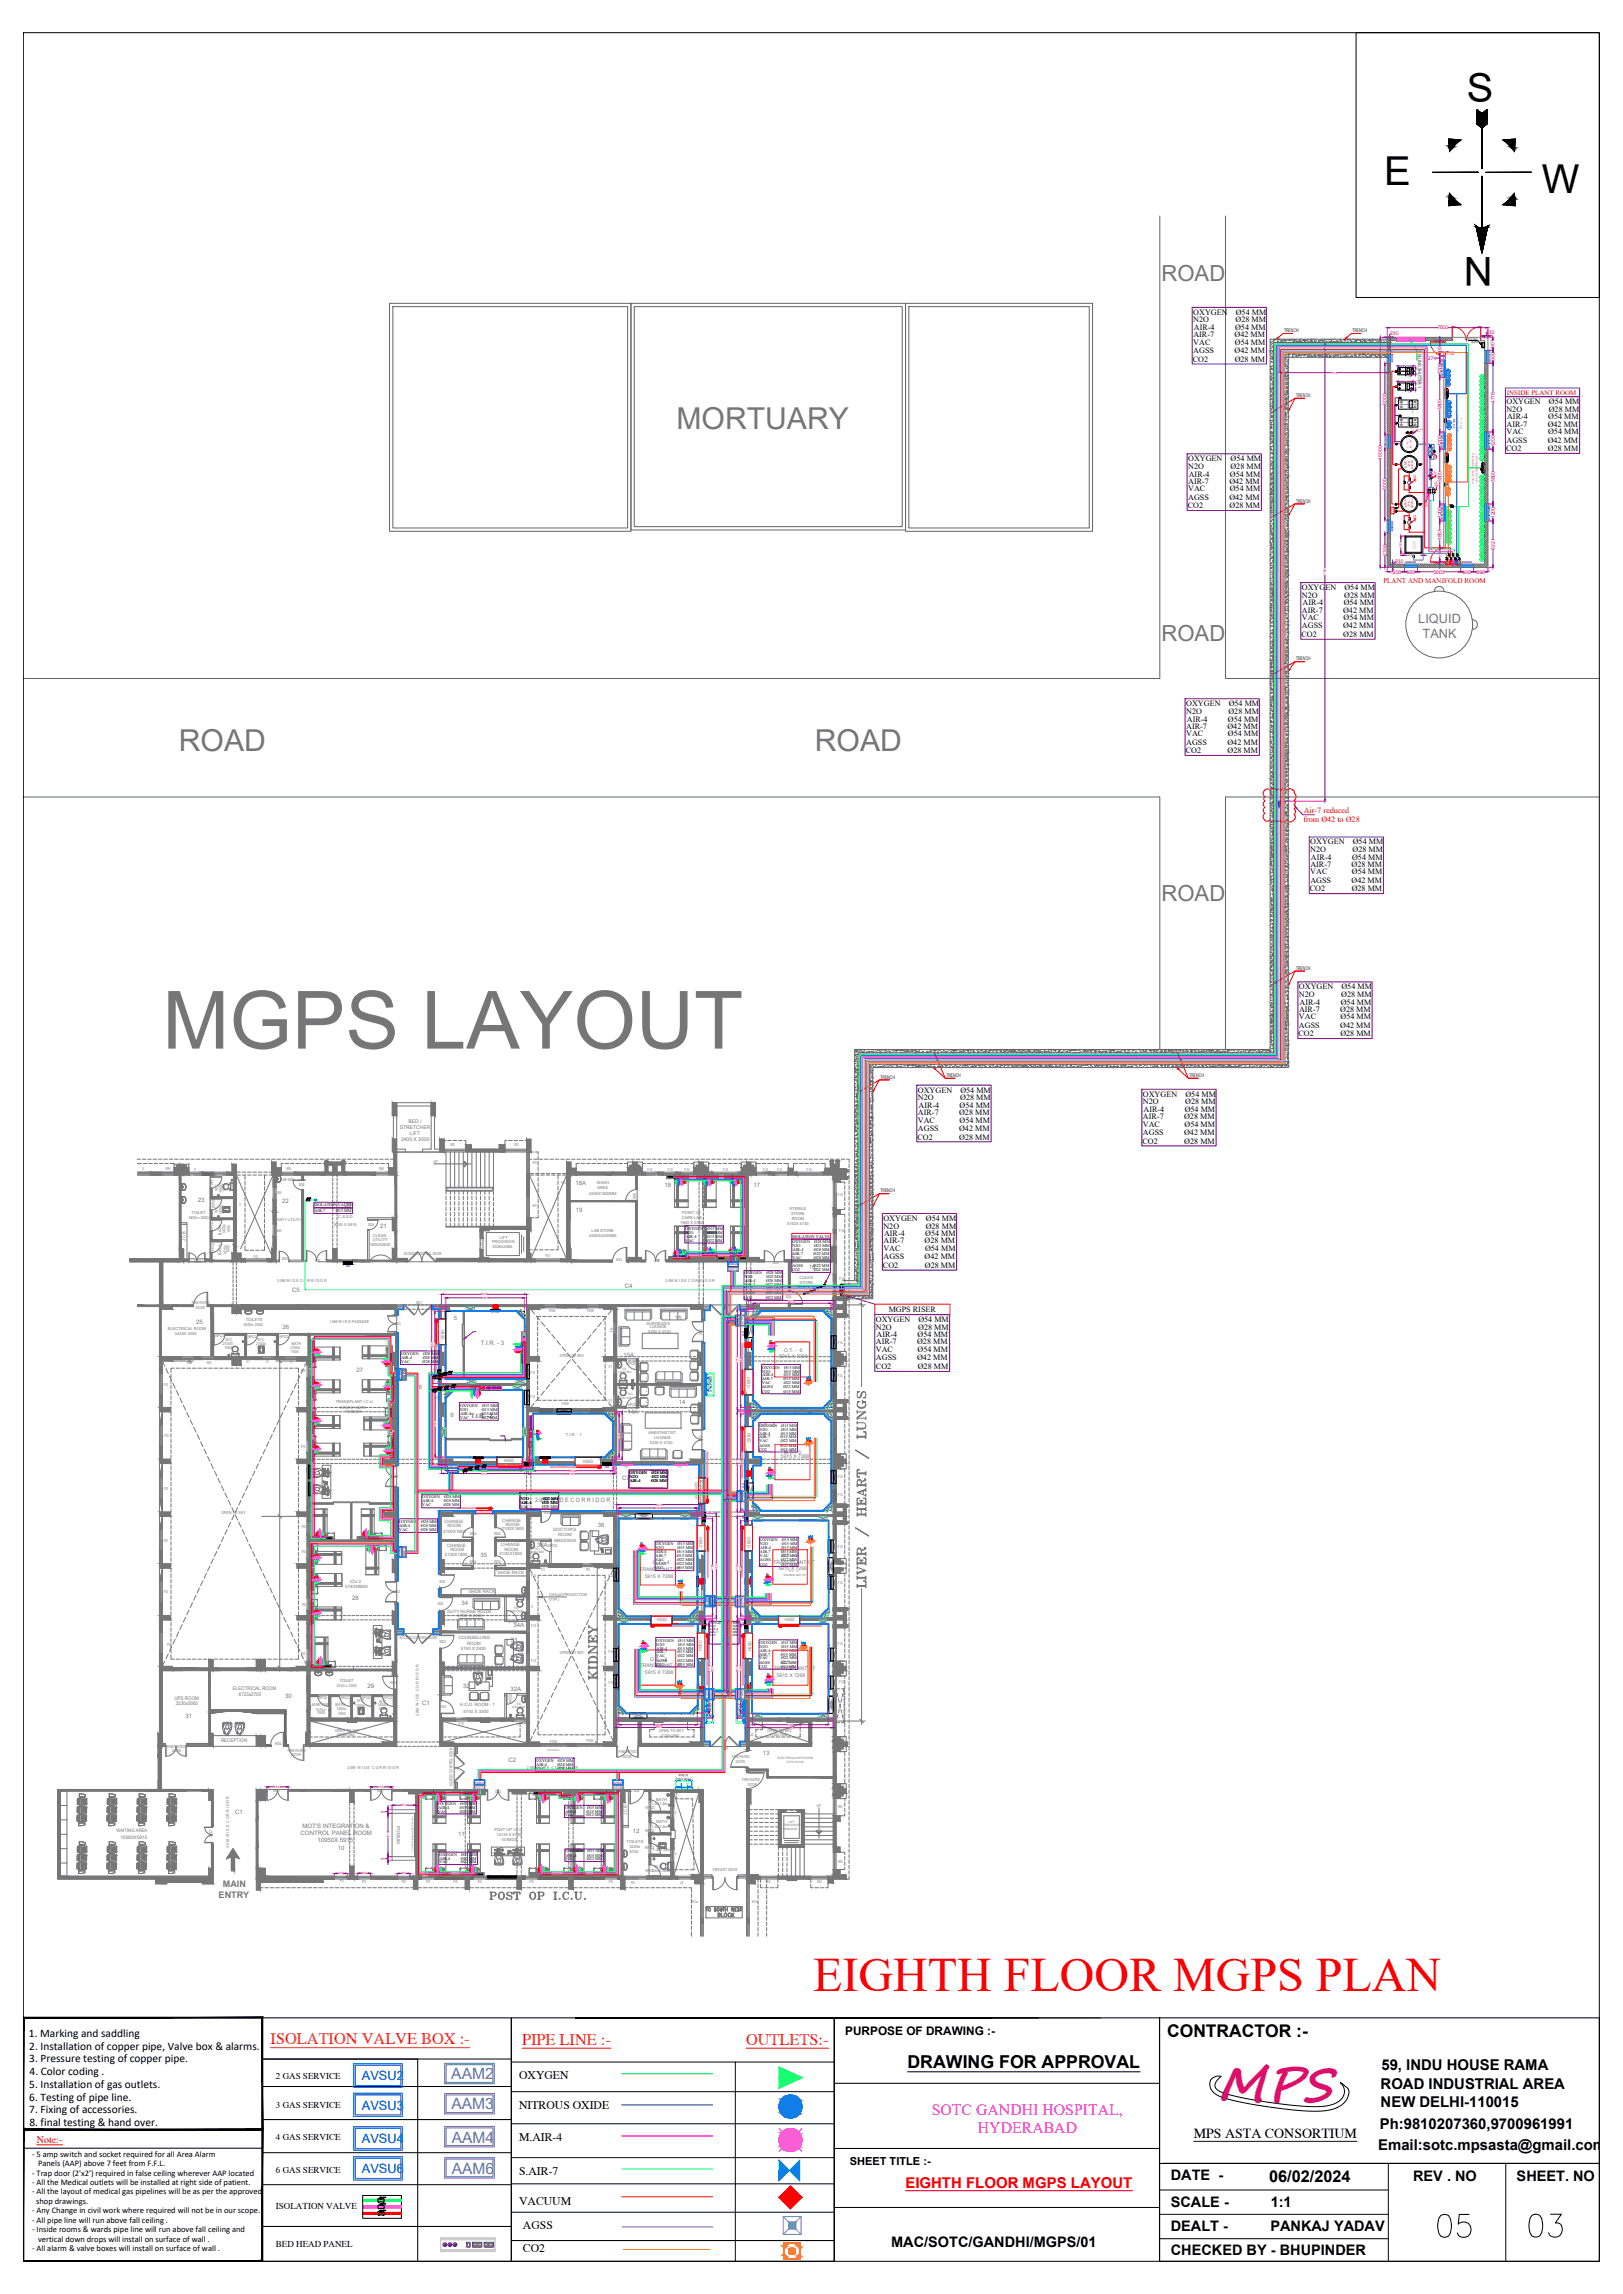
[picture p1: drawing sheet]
<svg xmlns="http://www.w3.org/2000/svg" width="841mm" height="1189mm" viewBox="0 0 841 1189" stroke-linecap="round" stroke-linejoin="round" font-family="sans-serif">
<defs><g id="words">
<text font-size="41.7" fill="#767676" x="84" y="543">MGPS LAYOUT</text>
<text font-size="24.9" fill="#f00" x="421" y="1032">EIGHTH FLOOR MGPS PLAN</text>
<text font-size="24.8" fill="#991b1e" x="631" y="1089">MPS</text>
<g font-size="20.7">
<text x="760" y="53">S</text>
<text x="717" y="96">E</text>
<text x="799" y="100">W</text>
<text x="773" y="133" transform="rotate(-180 773 133)">N</text>
</g>
<text font-size="17.6" x="791" y="1161">03</text>
<text font-size="17.2" x="744" y="1161">05</text>
<g font-size="15.6" fill="#767676">
<text x="351" y="222">MORTUARY</text>
<text x="93" y="389">ROAD</text>
<text x="422" y="389">ROAD</text>
</g>
<g font-size="11.5" fill="#767676">
<text x="602" y="146">ROAD</text>
<text x="602" y="332">ROAD</text>
<text x="602" y="467">ROAD</text>
<text x="451" y="824" transform="rotate(-90 451 824)">LIVER / HEART / LUNGS</text>
</g>
<text font-size="9.2" x="470" y="1072">DRAWING FOR APPROVAL</text>
<text font-size="9.1" x="605" y="1056">CONTRACTOR :-</text>
<g font-size="8.5" fill="#dd3700">
<text x="140" y="1059">ISOLATION VALVE BOX :-</text>
<text x="270" y="1060">PIPE LINE :-</text>
<text x="387" y="1060">OUTLETS:-</text>
</g>
<text font-size="8.4" fill="#767676" x="310" y="872" transform="rotate(-90 310 872)">KIDNEY</text>
<text font-size="8.4" x="658" y="1131">06/02/2024</text>
<g font-size="8.2" fill="#f0f">
<text x="483" y="1096">SOTC GANDHI HOSPITAL,</text>
<text x="507" y="1105">HYDERABAD</text>
</g>
<g font-size="8.1" fill="#5e67af">
<text x="234" y="1077">AAM2</text>
<text x="234" y="1093">AAM3</text>
<text x="234" y="1111">AAM4</text>
<text x="234" y="1127">AAM6</text>
</g>
<text font-size="7.8" fill="#f00" x="469" y="1134">EIGHTH FLOOR MGPS LAYOUT</text>
<g font-size="7.7">
<text x="716" y="1073">59, INDU HOUSE RAMA</text>
<text x="715" y="1083">ROAD INDUSTRIAL AREA</text>
<text x="715" y="1092">NEW DELHI-110015</text>
<text x="715" y="1103">Ph:9810207360,9700961991</text>
<text x="714" y="1114">Email:sotc.mpsasta@gmail.com</text>
</g>
<text font-size="7.5" fill="#767676" x="253" y="986">POST OP I.C.U.</text>
<g font-size="7.5">
<text x="607" y="1130">DATE -</text>
<text x="732" y="1130">REV . NO</text>
<text x="786" y="1130">SHEET. NO</text>
<text x="607" y="1144">SCALE -</text>
<text x="658" y="1144">1:1</text>
<text x="607" y="1156">DEALT -</text>
<text x="658" y="1156">PANKAJ YADAV</text>
<text x="462" y="1164">MAC/SOTC/GANDHI/MGPS/01</text>
<text x="607" y="1169">CHECKED BY - BHUPINDER</text>
</g>
<text font-size="7.2" x="619" y="1108">MPS ASTA CONSORTIUM</text>
<g font-size="6.7" fill="#00f">
<text x="188" y="1078">AVSU2</text>
<text x="188" y="1093">AVSU3</text>
<text x="188" y="1111">AVSU4</text>
<text x="188" y="1126">AVSU6</text>
</g>
<g font-size="6.6" fill="#767676">
<text x="735" y="323">LIQUID</text>
<text x="737" y="331">TANK</text>
</g>
<g font-size="6.1">
<text x="438" y="1055">PURPOSE OF DRAWING :-</text>
<text x="269" y="1078">OXYGEN</text>
<text x="269" y="1093">NITROUS OXIDE</text>
<text x="269" y="1110">M.AIR-4</text>
<text x="269" y="1127">S.AIR-7</text>
<text x="269" y="1143">VACUUM</text>
<text x="271" y="1155">AGSS</text>
<text x="271" y="1167">CO2</text>
</g>
<g font-size="5.9">
<text x="15" y="1056">1. Marking and saddling</text>
<text x="15" y="1062">2. Installation of copper pipe, Valve box &amp; alarms.</text>
<text x="15" y="1069">3. Pressure testing of copper pipe.</text>
<text x="15" y="1075">4. Color coding .</text>
<text x="15" y="1082">5. Installation of gas outlets.</text>
<text x="15" y="1089">6. Testing of pipe line.</text>
<text x="15" y="1095">7. Fixing of accessories.</text>
<text x="15" y="1102">8. final testing &amp; hand over.</text>
</g>
<text font-size="5.7" x="440" y="1122">SHEET TITLE :-</text>
<text font-size="5.2" fill="#f00" x="19" y="1110">Note:-</text>
<text font-size="4.9" fill="#767676" x="371" y="994">BLOCK</text>
<g font-size="4.7" fill="#767676">
<text x="115" y="978">MAIN</text>
<text x="113" y="983">ENTRY</text>
</g>
<g font-size="4.7">
<text x="143" y="1078">2 GAS SERVICE</text>
<text x="143" y="1093">3 GAS SERVICE</text>
<text x="143" y="1109">4 GAS SERVICE</text>
<text x="143" y="1126">6 GAS SERVICE</text>
<text x="143" y="1145">ISOLATION VALVE</text>
<text x="143" y="1165">BED HEAD PANEL</text>
</g>
<g font-size="4.4">
<text x="17" y="1118">- 5 amp switch and socket required for all Area Alarm</text>
<text x="17" y="1127">- Trap door (2'x2') required in false ceiling wherever AAP located</text>
<text x="20" y="1123">Panels (AAP) above 7 feet from F.F.L.</text>
<text x="17" y="1132">- All the Medical outlets will be installed at right side of patient.</text>
<text x="17" y="1137">- All the layout of medical gas pipelines will be as per the approved</text>
<text x="19" y="1142">shop drawings.</text>
<text x="17" y="1147">- Any Change in civil work where required will not be in our scope.</text>
<text x="17" y="1152">- All pipe line will run above fall ceiling .</text>
<text x="17" y="1157">- Inside rooms &amp; wards pipe line will run above fall ceiling and</text>
<text x="20" y="1162">vertical down drops will install on surface of wall .</text>
<text x="17" y="1167">- All alarm &amp; valve boxes will install on surface of wall .</text>
</g>
<g font-size="4.2">
<text x="618" y="167">N2O</text>
<text x="618" y="163">OXYGEN</text>
<text x="640" y="167">Ø28 MM</text>
<text x="640" y="163">Ø54 MM</text>
<text x="619" y="171">AIR-4</text>
<text x="640" y="171">Ø54 MM</text>
<text x="618" y="179">VAC</text>
<text x="618" y="175">AIR-7</text>
<text x="640" y="175">Ø42 MM</text>
<text x="640" y="179">Ø54 MM</text>
<text x="618" y="183">AGSS</text>
<text x="640" y="183">Ø42 MM</text>
<text x="618" y="188">CO2</text>
<text x="640" y="188">Ø28 MM</text>
<text x="781" y="209">OXYGEN</text>
<text x="803" y="209">Ø54 MM</text>
<text x="781" y="213">N2O</text>
<text x="803" y="213">Ø28 MM</text>
<text x="781" y="221">AIR-7</text>
<text x="781" y="217">AIR-4</text>
<text x="802" y="221">Ø42 MM</text>
<text x="802" y="217">Ø54 MM</text>
<text x="781" y="225">VAC</text>
<text x="802" y="225">Ø54 MM</text>
<text x="780" y="234">CO2</text>
<text x="781" y="229">AGSS</text>
<text x="802" y="229">Ø42 MM</text>
<text x="802" y="234">Ø28 MM</text>
<text x="616" y="239">OXYGEN</text>
<text x="638" y="239">Ø54 MM</text>
<text x="616" y="243">N2O</text>
<text x="638" y="243">Ø28 MM</text>
<text x="616" y="251">AIR-7</text>
<text x="616" y="247">AIR-4</text>
<text x="637" y="251">Ø42 MM</text>
<text x="637" y="247">Ø54 MM</text>
<text x="616" y="255">VAC</text>
<text x="637" y="255">Ø54 MM</text>
<text x="615" y="263">CO2</text>
<text x="616" y="259">AGSS</text>
<text x="637" y="259">Ø42 MM</text>
<text x="637" y="263">Ø28 MM</text>
<text x="675" y="306">OXYGEN</text>
<text x="697" y="306">Ø54 MM</text>
<text x="675" y="310">N2O</text>
<text x="697" y="310">Ø28 MM</text>
<text x="675" y="317">AIR-7</text>
<text x="675" y="314">AIR-4</text>
<text x="696" y="317">Ø42 MM</text>
<text x="696" y="314">Ø54 MM</text>
<text x="675" y="321">VAC</text>
<text x="696" y="321">Ø54 MM</text>
<text x="675" y="326">AGSS</text>
<text x="696" y="326">Ø42 MM</text>
<text x="674" y="330">CO2</text>
<text x="696" y="330">Ø28 MM</text>
<text x="615" y="370">N2O</text>
<text x="615" y="366">OXYGEN</text>
<text x="637" y="370">Ø28 MM</text>
<text x="637" y="366">Ø54 MM</text>
<text x="615" y="378">AIR-7</text>
<text x="615" y="374">AIR-4</text>
<text x="636" y="378">Ø42 MM</text>
<text x="636" y="374">Ø54 MM</text>
<text x="615" y="382">VAC</text>
<text x="636" y="382">Ø54 MM</text>
<text x="615" y="386">AGSS</text>
<text x="636" y="386">Ø42 MM</text>
<text x="614" y="390">CO2</text>
<text x="636" y="390">Ø28 MM</text>
<text x="679" y="438">OXYGEN</text>
<text x="701" y="438">Ø54 MM</text>
<text x="679" y="442">N2O</text>
<text x="701" y="442">Ø28 MM</text>
<text x="679" y="449">AIR-7</text>
<text x="679" y="446">AIR-4</text>
<text x="700" y="449">Ø28 MM</text>
<text x="701" y="446">Ø54 MM</text>
<text x="679" y="453">VAC</text>
<text x="701" y="453">Ø54 MM</text>
<text x="679" y="462">CO2</text>
<text x="679" y="458">AGSS</text>
<text x="700" y="458">Ø42 MM</text>
<text x="700" y="462">Ø28 MM</text>
<text x="673" y="513">OXYGEN</text>
<text x="695" y="513">Ø54 MM</text>
<text x="673" y="517">N2O</text>
<text x="673" y="521">AIR-4</text>
<text x="695" y="521">Ø54 MM</text>
<text x="695" y="517">Ø28 MM</text>
<text x="673" y="524">AIR-7</text>
<text x="694" y="524">Ø28 MM</text>
<text x="673" y="528">VAC</text>
<text x="673" y="533">AGSS</text>
<text x="694" y="533">Ø42 MM</text>
<text x="695" y="528">Ø54 MM</text>
<text x="673" y="537">CO2</text>
<text x="695" y="537">Ø28 MM</text>
<text x="476" y="566">OXYGEN</text>
<text x="498" y="566">Ø54 MM</text>
<text x="592" y="568">OXYGEN</text>
<text x="614" y="568">Ø54 MM</text>
<text x="476" y="570">N2O</text>
<text x="476" y="574">AIR-4</text>
<text x="497" y="574">Ø54 MM</text>
<text x="498" y="570">Ø28 MM</text>
<text x="592" y="572">N2O</text>
<text x="614" y="572">Ø28 MM</text>
<text x="476" y="582">VAC</text>
<text x="476" y="578">AIR-7</text>
<text x="497" y="578">Ø28 MM</text>
<text x="497" y="582">Ø54 MM</text>
<text x="592" y="580">AIR-7</text>
<text x="593" y="576">AIR-4</text>
<text x="614" y="580">Ø28 MM</text>
<text x="614" y="576">Ø54 MM</text>
<text x="476" y="586">AGSS</text>
<text x="497" y="586">Ø42 MM</text>
<text x="592" y="584">VAC</text>
<text x="614" y="584">Ø54 MM</text>
<text x="475" y="591">CO2</text>
<text x="497" y="591">Ø28 MM</text>
<text x="592" y="593">CO2</text>
<text x="592" y="588">AGSS</text>
<text x="614" y="588">Ø42 MM</text>
<text x="614" y="593">Ø28 MM</text>
<text x="458" y="633">OXYGEN</text>
<text x="480" y="633">Ø54 MM</text>
<text x="458" y="637">N2O</text>
<text x="458" y="641">AIR-4</text>
<text x="479" y="641">Ø54 MM</text>
<text x="480" y="637">Ø28 MM</text>
<text x="458" y="644">AIR-7</text>
<text x="479" y="644">Ø28 MM</text>
<text x="458" y="648">VAC</text>
<text x="458" y="653">AGSS</text>
<text x="479" y="653">Ø42 MM</text>
<text x="479" y="648">Ø54 MM</text>
<text x="458" y="657">CO2</text>
<text x="479" y="657">Ø28 MM</text>
<text x="461" y="680">MGPS RISER</text>
<text x="454" y="689">N2O</text>
<text x="454" y="685">OXYGEN</text>
<text x="476" y="689">Ø28 MM</text>
<text x="476" y="685">Ø54 MM</text>
<text x="454" y="693">AIR-4</text>
<text x="476" y="693">Ø54 MM</text>
<text x="454" y="701">VAC</text>
<text x="454" y="697">AIR-7</text>
<text x="475" y="697">Ø28 MM</text>
<text x="475" y="701">Ø54 MM</text>
<text x="454" y="705">AGSS</text>
<text x="475" y="705">Ø42 MM</text>
<text x="454" y="709">CO2</text>
<text x="476" y="709">Ø28 MM</text>
</g>
<g font-size="4.2" fill="#f00">
<text x="675" y="426">from Ø42 to Ø28</text>
<text x="676" y="421">Air-7 reduced</text>
</g>
<text font-size="3.7" fill="#f00" x="717" y="302">PLANT AND MANIFOLD ROOM</text>
<text font-size="3.6" fill="#f00" x="781" y="204">INSIDE PLANT ROOM</text>
<g font-size="3.1" fill="#767676">
<text x="298" y="614">18A</text>
<text x="344" y="615">18</text>
<text x="390" y="615">17</text>
<text x="102" y="623">23</text>
<text x="146" y="623">22</text>
<text x="179" y="626">20</text>
<text x="298" y="628">19</text>
<text x="197" y="637">21</text>
<text x="419" y="658">16</text>
<text x="151" y="669">C5</text>
<text x="324" y="667">C4</text>
<text x="350" y="684">15</text>
<text x="102" y="686">25</text>
<text x="146" y="689">26</text>
<text x="235" y="684">5</text>
<text x="249" y="697">T.I.R. - 3</text>
<text x="323" y="703">15A</text>
<text x="185" y="711">27</text>
<text x="215" y="720">C6</text>
<text x="352" y="728">14</text>
<text x="233" y="734">6</text>
<text x="244" y="735">T.I.R. -2</text>
<text x="325" y="733">14A</text>
<text x="322" y="767">C7</text>
<text x="277" y="779">2.9 M W I D E C O R R I D O R</text>
<text x="310" y="792">36</text>
<text x="278" y="802">36A</text>
<text x="249" y="807">35</text>
<text x="183" y="829">28</text>
<text x="239" y="832">34</text>
<text x="266" y="843">34A</text>
<text x="265" y="851">33</text>
<text x="190" y="875">29</text>
<text x="240" y="875">32</text>
<text x="148" y="880">30</text>
<text x="265" y="876">32A</text>
<text x="219" y="884">C1</text>
<text x="96" y="890">31</text>
<text x="395" y="910">13</text>
<text x="264" y="913">C2</text>
<text x="122" y="940">C1</text>
<text x="157" y="947">MOT'S INTEGRATION &amp;</text>
<text x="156" y="951">CONTROL PANEL ROOM</text>
<text x="237" y="952">11</text>
<text x="328" y="950">12</text>
<text x="164" y="955">10950X 5915</text>
<text x="175" y="959">10</text>
</g>
<g font-size="2.6" fill="#b8008a">
<text x="720" y="174">230</text>
<text x="745" y="171">7000</text>
<text x="770" y="173">230</text>
<text x="721" y="181" transform="rotate(-90 721 181)">671</text>
<text x="747" y="184" transform="rotate(-90 747 184)">1000</text>
<text x="749" y="184">115</text>
<text x="775" y="180" transform="rotate(-90 775 180)">901</text>
<text x="740" y="187">274</text>
<text x="775" y="187" transform="rotate(-90 775 187)">900</text>
<text x="747" y="194" transform="rotate(-90 747 194)">1200</text>
<text x="719" y="210" transform="rotate(-90 719 210)">5000</text>
<text x="775" y="209" transform="rotate(-90 775 209)">4778</text>
<text x="747" y="213" transform="rotate(-90 747 213)">3800</text>
<text x="747" y="231" transform="rotate(-90 747 231)">1200</text>
<text x="775" y="231" transform="rotate(-90 775 231)">1200</text>
<text x="716" y="238" transform="rotate(-90 716 238)">16000</text>
<text x="747" y="250" transform="rotate(-90 747 250)">3800</text>
<text x="775" y="250" transform="rotate(-90 775 250)">3800</text>
<text x="719" y="254" transform="rotate(-90 719 254)">5000</text>
<text x="747" y="269" transform="rotate(-90 747 269)">1200</text>
<text x="775" y="269" transform="rotate(-90 775 269)">1200</text>
<text x="747" y="280" transform="rotate(-90 747 280)">1853</text>
<text x="775" y="285" transform="rotate(-90 775 285)">3221</text>
<text x="719" y="288" transform="rotate(-90 719 288)">2399</text>
<text x="723" y="292">230</text>
<text x="720" y="297">1200</text>
<text x="729" y="297">900</text>
<text x="743" y="297">3003</text>
<text x="758" y="297">900</text>
<text x="765" y="297">996</text>
</g>
<g font-size="2.6" fill="#767676">
<text x="207" y="585">STRETCHER</text>
<text x="212" y="582">BED /</text>
<text x="208" y="591">2400 X 3000</text>
<text x="212" y="588">LIFT</text>
<text x="406" y="701">O.T. - 6</text>
<text x="404" y="704">5915 X 7268</text>
<text x="393" y="739">O.T. - 5</text>
<text x="405" y="756">5915 X 7268</text>
<text x="406" y="753">O.T. - 5</text>
<text x="405" y="807">O.T. - 2</text>
<text x="331" y="814">TRANSPLANT OT</text>
<text x="338" y="811">O.T. - 4</text>
<text x="401" y="811">TRANSPLANT OT</text>
<text x="403" y="814">5915 X 7268</text>
<text x="334" y="818">5915 X 7268</text>
<text x="332" y="864">TRANSPLANT OT</text>
<text x="337" y="861">O.T. - 3</text>
<text x="405" y="862">O.T. - 1</text>
<text x="334" y="867">5915 X 7268</text>
<text x="401" y="866">TRANSPLANT OT</text>
<text x="403" y="869">5915 X 7268</text>
<text x="121" y="876">ELECTRICAL ROOM</text>
<text x="90" y="881">UPS ROOM</text>
<text x="124" y="879">6725x2700</text>
<text x="91" y="883">3230x5060</text>
<text x="115" y="903">RECEPTION</text>
</g>
<g font-size="2.6">
<text x="369" y="721" transform="rotate(-90 369 721)">SCRUB</text>
<text x="383" y="883" transform="rotate(90 383 883)">SCRUB</text>
<text x="369" y="891" transform="rotate(-90 369 891)">SCRUB</text>
</g>
<g font-size="2.5">
<text x="665" y="172">TRENCH</text>
<text x="701" y="172">TRENCH</text>
<text x="735" y="182" transform="rotate(90 735 182)">ROLLING SHUTTER-1</text>
<text x="672" y="206">TRENCH</text>
<text x="672" y="261">TRENCH</text>
<text x="672" y="342">TRENCH</text>
<text x="672" y="503">TRENCH</text>
<text x="456" y="559">TRENCH</text>
<text x="490" y="558">TRENCH</text>
<text x="616" y="558">TRENCH</text>
<text x="456" y="618">TRENCH</text>
</g>
<g font-size="2.5" fill="#767676">
<text x="60" y="949">WAITING AREA</text>
<text x="62" y="953">10500X5915</text>
</g>
<g font-size="2.3" fill="#767676">
<text x="229" y="689" transform="rotate(90 229 689)">HSSD</text>
<text x="387" y="714" transform="rotate(90 387 714)">HSSD</text>
<text x="387" y="742" transform="rotate(90 387 742)">HSSD</text>
<text x="261" y="758">HSSD</text>
<text x="302" y="758">HSSD</text>
<text x="230" y="789">CHANGE</text>
<text x="232" y="791">ROOM</text>
<text x="260" y="789">CHANGE</text>
<text x="262" y="791">ROOM</text>
<text x="230" y="795">2100X1800</text>
<text x="260" y="793">2100X1800</text>
<text x="287" y="793">DOCTOR'S</text>
<text x="289" y="796">ROOM</text>
<text x="362" y="797" transform="rotate(90 362 797)">HSSD</text>
<text x="387" y="797" transform="rotate(90 387 797)">HSSD</text>
<text x="232" y="802">CHANGE</text>
<text x="233" y="804">ROOM</text>
<text x="260" y="801">CHANGE</text>
<text x="261" y="804">ROOM</text>
<text x="287" y="799">5860X3500</text>
<text x="230" y="806">2100X1800</text>
<text x="259" y="806">2100X1800</text>
<text x="258" y="816">SHOE RACK</text>
<text x="181" y="820">ICU 2</text>
<text x="179" y="823">5740X8850</text>
<text x="243" y="826">SHOE RACK</text>
<text x="232" y="836">DUTY NURSE ROOM</text>
<text x="237" y="838">5730 X 2400</text>
<text x="341" y="840">HSSD</text>
<text x="407" y="840">HSSD</text>
<text x="238" y="850">COUNSELLING</text>
<text x="239" y="855">5740 X 2400</text>
<text x="242" y="853">ROOM</text>
<text x="364" y="856" transform="rotate(-90 364 856)">HSSD</text>
<text x="389" y="856" transform="rotate(-90 389 856)">HSSD</text>
<text x="238" y="884">H.O.D. ROOM - 1</text>
<text x="240" y="888">5740 X 3300</text>
<text x="206" y="946" transform="rotate(90 206 946)">PODIUM</text>
</g>
<g font-size="2.2">
<text x="163" y="625">ISOLATION VALVE</text>
<text x="163" y="628">AIR-7</text>
<text x="174" y="628">Ø15 MM</text>
<text x="355" y="639">N2O</text>
<text x="355" y="637">OXYGEN</text>
<text x="355" y="641">AIR-4</text>
<text x="366" y="641">Ø15 MM</text>
<text x="366" y="639">Ø15 MM</text>
<text x="367" y="637">Ø15 MM</text>
<text x="411" y="641">ISOLATION VALVE</text>
<text x="355" y="644">VAC</text>
<text x="366" y="644">Ø22 MM</text>
<text x="411" y="646">N2O</text>
<text x="411" y="644">OXYGEN</text>
<text x="422" y="646">Ø22 MM</text>
<text x="422" y="644">Ø28 MM</text>
<text x="411" y="652">VAC</text>
<text x="411" y="650">AIR-7</text>
<text x="411" y="648">AIR-4</text>
<text x="422" y="650">Ø22 MM</text>
<text x="422" y="652">Ø28 MM</text>
<text x="422" y="648">Ø28 MM</text>
<text x="410" y="659">CO2</text>
<text x="411" y="656">AGSS</text>
<text x="422" y="656">Ø22 MM</text>
<text x="422" y="659">Ø22 MM</text>
<text x="386" y="662">N2O</text>
<text x="386" y="660">OXYGEN</text>
<text x="386" y="665">AIR-4</text>
<text x="397" y="665">Ø28 MM</text>
<text x="397" y="662">Ø22 MM</text>
<text x="397" y="660">Ø28 MM</text>
<text x="386" y="668">VAC</text>
<text x="386" y="671">AGSS</text>
<text x="386" y="666">AIR-7</text>
<text x="397" y="671">Ø22 MM</text>
<text x="397" y="666">Ø22 MM</text>
<text x="397" y="668">Ø28 MM</text>
<text x="386" y="673">CO2</text>
<text x="397" y="673">Ø22 MM</text>
<text x="208" y="702">OXYGEN</text>
<text x="208" y="706">VAC</text>
<text x="208" y="704">AIR-4</text>
<text x="219" y="706">Ø28 MM</text>
<text x="219" y="704">Ø28 MM</text>
<text x="219" y="702">Ø28 MM</text>
<text x="395" y="711">N2O</text>
<text x="395" y="709">OXYGEN</text>
<text x="395" y="713">AIR-4</text>
<text x="406" y="713">Ø15 MM</text>
<text x="406" y="711">Ø15 MM</text>
<text x="406" y="709">Ø15 MM</text>
<text x="395" y="717">VAC</text>
<text x="395" y="720">AGSS</text>
<text x="395" y="715">AIR-7</text>
<text x="406" y="720">Ø22 MM</text>
<text x="406" y="715">Ø15 MM</text>
<text x="406" y="717">Ø22 MM</text>
<text x="395" y="722">CO2</text>
<text x="406" y="722">Ø15 MM</text>
<text x="238" y="731">N2O</text>
<text x="238" y="729">OXYGEN</text>
<text x="250" y="731">Ø15 MM</text>
<text x="250" y="729">Ø15 MM</text>
<text x="238" y="735">VAC</text>
<text x="239" y="733">AIR-4</text>
<text x="250" y="735">Ø22 MM</text>
<text x="250" y="733">Ø15 MM</text>
<text x="393" y="741">N2O</text>
<text x="393" y="739">OXYGEN</text>
<text x="394" y="743">AIR-4</text>
<text x="405" y="743">Ø15 MM</text>
<text x="405" y="741">Ø15 MM</text>
<text x="405" y="739">Ø15 MM</text>
<text x="393" y="747">VAC</text>
<text x="393" y="750">AGSS</text>
<text x="394" y="745">AIR-7</text>
<text x="405" y="750">Ø22 MM</text>
<text x="405" y="745">Ø15 MM</text>
<text x="405" y="747">Ø22 MM</text>
<text x="393" y="752">CO2</text>
<text x="405" y="752">Ø15 MM</text>
<text x="326" y="764">OXYGEN</text>
<text x="326" y="766">N2O</text>
<text x="338" y="764">Ø28 MM</text>
<text x="338" y="766">Ø22 MM</text>
<text x="326" y="768">AIR-4</text>
<text x="337" y="768">Ø28 MM</text>
<text x="219" y="776">OXYGEN</text>
<text x="219" y="778">AIR-4</text>
<text x="230" y="778">Ø28 MM</text>
<text x="230" y="776">Ø28 MM</text>
<text x="270" y="779">AIR-4</text>
<text x="270" y="777">N2O</text>
<text x="281" y="779">Ø28 MM</text>
<text x="281" y="777">Ø22 MM</text>
<text x="219" y="781">VAC</text>
<text x="230" y="781">Ø28 MM</text>
<text x="270" y="782">VAC</text>
<text x="281" y="782">Ø28 MM</text>
<text x="207" y="789">OXYGEN</text>
<text x="207" y="791">AIR-4</text>
<text x="218" y="791">Ø28 MM</text>
<text x="218" y="789">Ø28 MM</text>
<text x="207" y="793">VAC</text>
<text x="218" y="793">Ø28 MM</text>
<text x="340" y="803">N2O</text>
<text x="340" y="801">OXYGEN</text>
<text x="351" y="803">Ø15 MM</text>
<text x="351" y="801">Ø15 MM</text>
<text x="394" y="801">N2O</text>
<text x="394" y="799">OXYGEN</text>
<text x="394" y="803">AIR-4</text>
<text x="405" y="803">Ø15 MM</text>
<text x="405" y="801">Ø15 MM</text>
<text x="405" y="799">Ø15 MM</text>
<text x="340" y="809">VAC</text>
<text x="340" y="807">AIR-7</text>
<text x="340" y="805">AIR-4</text>
<text x="351" y="807">Ø15 MM</text>
<text x="351" y="809">Ø22 MM</text>
<text x="351" y="805">Ø15 MM</text>
<text x="394" y="807">VAC</text>
<text x="394" y="805">AIR-7</text>
<text x="394" y="809">AGSS</text>
<text x="405" y="805">Ø15 MM</text>
<text x="405" y="809">Ø22 MM</text>
<text x="405" y="807">Ø22 MM</text>
<text x="340" y="813">CO2</text>
<text x="340" y="811">AGSS</text>
<text x="351" y="811">Ø22 MM</text>
<text x="351" y="813">Ø15 MM</text>
<text x="394" y="811">CO2</text>
<text x="405" y="811">Ø15 MM</text>
<text x="340" y="851">OXYGEN</text>
<text x="351" y="851">Ø15 MM</text>
<text x="394" y="852">OXYGEN</text>
<text x="405" y="852">Ø15 MM</text>
<text x="340" y="853">N2O</text>
<text x="340" y="857">AIR-7</text>
<text x="340" y="855">AIR-4</text>
<text x="351" y="857">Ø15 MM</text>
<text x="351" y="855">Ø15 MM</text>
<text x="351" y="853">Ø15 MM</text>
<text x="394" y="854">N2O</text>
<text x="394" y="858">AIR-7</text>
<text x="394" y="856">AIR-4</text>
<text x="405" y="858">Ø15 MM</text>
<text x="405" y="856">Ø15 MM</text>
<text x="405" y="854">Ø15 MM</text>
<text x="340" y="863">CO2</text>
<text x="340" y="859">VAC</text>
<text x="340" y="861">AGSS</text>
<text x="351" y="861">Ø22 MM</text>
<text x="351" y="863">Ø15 MM</text>
<text x="351" y="859">Ø22 MM</text>
<text x="394" y="860">VAC</text>
<text x="394" y="862">AGSS</text>
<text x="405" y="862">Ø22 MM</text>
<text x="405" y="860">Ø22 MM</text>
<text x="393" y="865">CO2</text>
<text x="405" y="865">Ø15 MM</text>
<text x="278" y="913">OXYGEN</text>
<text x="278" y="917">VAC</text>
<text x="278" y="915">AIR-4</text>
<text x="289" y="917">Ø28 MM</text>
<text x="289" y="915">Ø28 MM</text>
<text x="289" y="913">Ø28 MM</text>
<text x="227" y="935">OXYGEN</text>
<text x="239" y="935">Ø15 MM</text>
<text x="227" y="939">VAC</text>
<text x="227" y="938">AIR-4</text>
<text x="238" y="939">Ø22 MM</text>
<text x="238" y="938">Ø15 MM</text>
<text x="293" y="937">OXYGEN</text>
<text x="293" y="941">VAC</text>
<text x="293" y="940">AIR-4</text>
<text x="304" y="941">Ø22 MM</text>
<text x="304" y="940">Ø15 MM</text>
<text x="304" y="937">Ø15 MM</text>
<text x="228" y="962">OXYGEN</text>
<text x="228" y="966">VAC</text>
<text x="228" y="964">AIR-4</text>
<text x="239" y="966">Ø22 MM</text>
<text x="239" y="964">Ø15 MM</text>
<text x="239" y="962">Ø15 MM</text>
<text x="293" y="960">OXYGEN</text>
<text x="293" y="964">VAC</text>
<text x="293" y="962">AIR-4</text>
<text x="304" y="964">Ø22 MM</text>
<text x="304" y="962">Ø15 MM</text>
<text x="304" y="960">Ø15 MM</text>
</g>
<g font-size="2.1" fill="#767676">
<text x="233" y="594">W2</text>
<text x="266" y="594">W2</text>
<text x="225" y="603">UP</text>
<text x="276" y="603">W1</text>
<text x="74" y="606">V</text>
<text x="86" y="607">SW</text>
<text x="101" y="607">V</text>
<text x="148" y="606">SW</text>
<text x="197" y="606">SW</text>
<text x="336" y="607">F.G</text>
<text x="346" y="607">F.G</text>
<text x="355" y="607">F.G</text>
<text x="375" y="607">F.G</text>
<text x="395" y="607">F.G</text>
<text x="403" y="607">F.G</text>
<text x="418" y="607">F.G</text>
<text x="110" y="614" transform="rotate(-90 110 614)">WPCD</text>
<text x="113" y="617" transform="rotate(-90 113 617)">W.C</text>
<text x="117" y="618" transform="rotate(-90 117 618)">1500</text>
<text x="146" y="612">LAB SINK</text>
<text x="155" y="615">SD6</text>
<text x="291" y="614">FG</text>
<text x="309" y="614">WASH</text>
<text x="310" y="616">AREA</text>
<text x="115" y="618" transform="rotate(-90 115 618)">1405X</text>
<text x="143" y="619">SW</text>
<text x="305" y="619">4550X1800MM</text>
<text x="328" y="618" transform="rotate(90 328 618)">SD6</text>
<text x="434" y="620">F.G</text>
<text x="99" y="629">TOILET</text>
<text x="111" y="626" transform="rotate(-90 111 626)">WPCD</text>
<text x="113" y="629" transform="rotate(-90 113 629)">W.C</text>
<text x="115" y="630" transform="rotate(-90 115 630)">1350x</text>
<text x="117" y="629" transform="rotate(-90 117 629)">1500</text>
<text x="124" y="625">V</text>
<text x="276" y="626">W1</text>
<text x="354" y="629">POINT OF</text>
<text x="409" y="627">STERILE</text>
<text x="410" y="630">STORE</text>
<text x="98" y="632">5830 x 3650</text>
<text x="173" y="635">8150 X 5915</text>
<text x="175" y="631">C.S.S.D.</text>
<text x="191" y="635">SD6</text>
<text x="353" y="634">7600 X 5740</text>
<text x="353" y="632">CARE LAB</text>
<text x="408" y="635">5740X 5740</text>
<text x="410" y="632">ROOM</text>
<text x="110" y="638" transform="rotate(-90 110 638)">WPCD</text>
<text x="115" y="640" transform="rotate(-90 115 640)">BATH</text>
<text x="117" y="640" transform="rotate(-90 117 640)">1400x</text>
<text x="119" y="639" transform="rotate(-90 119 639)">1500</text>
<text x="143" y="639">SW</text>
<text x="193" y="641">CLEAN</text>
<text x="259" y="642">LIFT</text>
<text x="305" y="641">4550X4000MM</text>
<text x="306" y="638">LAB STORE</text>
<text x="435" y="639">F.G</text>
<text x="96" y="643" transform="rotate(-90 96 643)">J.C.B</text>
<text x="192" y="646">1800X2830</text>
<text x="193" y="643">UTILITY</text>
<text x="255" y="644">PROVISION</text>
<text x="255" y="647">3030x2060</text>
<text x="111" y="649" transform="rotate(-90 111 649)">WPCD</text>
<text x="115" y="650" transform="rotate(-90 115 650)">BATH</text>
<text x="117" y="650" transform="rotate(-90 117 650)">1415x</text>
<text x="119" y="650" transform="rotate(-90 119 650)">1500</text>
<text x="131" y="652">FG</text>
<text x="146" y="653">WD4</text>
<text x="209" y="651">ACCESS CONTROL DOOR</text>
<text x="283" y="652">FG</text>
<text x="319" y="653">SD4</text>
<text x="101" y="655">WD3</text>
<text x="163" y="654">SD2</text>
<text x="339" y="654">SD2</text>
<text x="400" y="655">SD4</text>
<text x="144" y="664">2.9M W I D E C O R R I D O R</text>
<text x="345" y="664">2.9M W I D E C O R R I D O R</text>
<text x="414" y="666">STORE</text>
<text x="414" y="663">CLEAN</text>
<text x="435" y="663">F.G</text>
<text x="413" y="668">3000 X 3185</text>
<text x="99" y="676">FIRE RATED</text>
<text x="216" y="676">SD1</text>
<text x="375" y="676">SD1</text>
<text x="407" y="673">SD4</text>
<text x="102" y="678">DOOR</text>
<text x="284" y="680">FGW</text>
<text x="304" y="680">FGW</text>
<text x="87" y="689">ELECTRICAL ROOM</text>
<text x="126" y="687">6430x 3350</text>
<text x="127" y="685">TOILETS</text>
<text x="171" y="686">1.6M W I D E PASSAGE</text>
<text x="205" y="687">SD3</text>
<text x="335" y="686">SURGEON'S</text>
<text x="337" y="688">LOUNGE</text>
<text x="91" y="692">3425X 3350</text>
<text x="111" y="693">WPCD</text>
<text x="117" y="695">W.C</text>
<text x="128" y="693">WPCD</text>
<text x="133" y="695">W.C</text>
<text x="145" y="693">WPCD</text>
<text x="318" y="690" transform="rotate(-90 318 690)">FG</text>
<text x="336" y="691">5350 X 5740</text>
<text x="364" y="692" transform="rotate(-90 364 692)">SD2</text>
<text x="116" y="697">2100X</text>
<text x="116" y="699">1500</text>
<text x="133" y="697">2100x</text>
<text x="133" y="699">1500</text>
<text x="150" y="699">2100x</text>
<text x="151" y="701">1500</text>
<text x="151" y="697">BATH</text>
<text x="434" y="696">F.G</text>
<text x="97" y="707">W4</text>
<text x="107" y="707">W4</text>
<text x="128" y="707">V1</text>
<text x="138" y="707">V1</text>
<text x="150" y="707">V1</text>
<text x="290" y="703">OPEN TO SKY</text>
<text x="324" y="707">WPCD</text>
<text x="156" y="711">FG</text>
<text x="225" y="711">FG</text>
<text x="275" y="712">F.G</text>
<text x="315" y="709">V1</text>
<text x="434" y="713">F.G</text>
<text x="85" y="718">FG</text>
<text x="225" y="725">FG</text>
<text x="275" y="725">F.G</text>
<text x="174" y="727">TRANSPLANT I.C.U.</text>
<text x="177" y="730">5740 X 14275</text>
<text x="291" y="728">FGW</text>
<text x="315" y="727">V1</text>
<text x="325" y="729">WPCD</text>
<text x="179" y="733">10 BEDS</text>
<text x="336" y="743">ANESTHETIST</text>
<text x="85" y="745">FG</text>
<text x="293" y="744">T.I.R. - 1</text>
<text x="337" y="748">5335 X 5740</text>
<text x="339" y="746">LOUNGE</text>
<text x="364" y="747" transform="rotate(-90 364 747)">SD2</text>
<text x="156" y="751">FG</text>
<text x="217" y="760" transform="rotate(-90 217 760)">2.9M W I D E C O R R I D O R</text>
<text x="323" y="761">FG</text>
<text x="351" y="761">FG</text>
<text x="203" y="766">SD2</text>
<text x="434" y="766">F.G</text>
<text x="85" y="772">FG</text>
<text x="362" y="777" transform="rotate(-90 362 777)">AUTOMATIC</text>
<text x="364" y="778" transform="rotate(-90 364 778)">SLIDING DOOR</text>
<text x="434" y="775">F.G</text>
<text x="115" y="785">OPEN TO SKY</text>
<text x="282" y="785">SD4</text>
<text x="156" y="792">FG</text>
<text x="243" y="795">WD4</text>
<text x="256" y="795">WD4</text>
<text x="85" y="799">FG</text>
<text x="284" y="802">WPCD</text>
<text x="434" y="802">F.G</text>
<text x="156" y="805">FG</text>
<text x="243" y="810">WD4</text>
<text x="256" y="810">WD4</text>
<text x="281" y="814">V1</text>
<text x="304" y="814">FG</text>
<text x="228" y="820">SD4</text>
<text x="275" y="817">F.G</text>
<text x="315" y="817">F.G</text>
<text x="434" y="821">F.G</text>
<text x="85" y="826">FG</text>
<text x="204" y="826">SD2</text>
<text x="285" y="827">CHAJJA PROJECTION</text>
<text x="157" y="832">FG</text>
<text x="227" y="832">SD4</text>
<text x="275" y="833">V</text>
<text x="284" y="830">(TYP.)</text>
<text x="263" y="841">WPCD</text>
<text x="275" y="843">F.G</text>
<text x="207" y="849">ACCESS CONTROL DOOR</text>
<text x="228" y="852">WD3</text>
<text x="87" y="853">FG</text>
<text x="156" y="858">FG</text>
<text x="290" y="857">OPEN TO SKY</text>
<text x="315" y="857">F.G</text>
<text x="434" y="853">F.G</text>
<text x="275" y="861">F.G</text>
<text x="175" y="875">5740 x 3300</text>
<text x="176" y="872">TOILET</text>
<text x="202" y="873">WD3</text>
<text x="315" y="873">F.G</text>
<text x="435" y="872">F.G</text>
<text x="165" y="880">WPCD</text>
<text x="176" y="880">WPCD</text>
<text x="187" y="880">WPCD</text>
<text x="198" y="880">WPCD</text>
<text x="161" y="884">JANITOR</text>
<text x="164" y="887">1415x</text>
<text x="174" y="884">BATH</text>
<text x="174" y="886">1400x</text>
<text x="184" y="885">1350x</text>
<text x="185" y="887">1500</text>
<text x="185" y="882">W.C</text>
<text x="196" y="884">1405X</text>
<text x="196" y="886">1500</text>
<text x="196" y="882">W.C</text>
<text x="228" y="885">WD3</text>
<text x="265" y="883" transform="rotate(-90 265 883)">WPCD</text>
<text x="164" y="888">1500</text>
<text x="175" y="889">1500</text>
<text x="217" y="889" transform="rotate(-90 217 889)">2.9M W I D E C O R R I D O R</text>
<text x="174" y="898">OPEN TO SKY</text>
<text x="175" y="900">5830x1560</text>
<text x="238" y="894">F.G</text>
<text x="268" y="894">V1</text>
<text x="342" y="898">OPEN TO SKY</text>
<text x="389" y="900">J2</text>
<text x="398" y="898">OPEN TO SKY</text>
<text x="399" y="900">4130x1560</text>
<text x="87" y="906">FIRE RATED</text>
<text x="142" y="905">WD3</text>
<text x="285" y="903">FGW</text>
<text x="304" y="903">FGW</text>
<text x="343" y="900">4130x1560</text>
<text x="89" y="908">DOOR</text>
<text x="149" y="908">FIRE RATED</text>
<text x="151" y="910">DOOR</text>
<text x="321" y="909">FIRE RATED</text>
<text x="323" y="911">DOOR</text>
<text x="375" y="907">SD1</text>
<text x="379" y="911">FIRE RATED</text>
<text x="180" y="917">2.9M W I D E C O R R I D O R</text>
<text x="273" y="917">2.9M W I D E C O R R I D O R</text>
<text x="381" y="914">DOOR</text>
<text x="385" y="923">FIRE RATED</text>
<text x="142" y="929">WD1</text>
<text x="195" y="929">WD1</text>
<text x="235" y="926" transform="rotate(-90 235 926)">ACCESS CONTROL DOOR</text>
<text x="257" y="929">SD2</text>
<text x="328" y="928">SD4</text>
<text x="388" y="925">DOOR</text>
<text x="338" y="936">1.4x1.4m</text>
<text x="340" y="934">BATH</text>
<text x="325" y="941" transform="rotate(-90 325 941)">J.C.B</text>
<text x="335" y="938">WPCD</text>
<text x="350" y="940">V</text>
<text x="423" y="937">UP</text>
<text x="434" y="937">W3</text>
<text x="338" y="948">1.4x1.4m</text>
<text x="340" y="945">BATH</text>
<text x="110" y="952" transform="rotate(-90 110 952)">WD2</text>
<text x="256" y="949">POST OP I.C.U.</text>
<text x="257" y="952">14135 X 5740</text>
<text x="334" y="949">WPCD</text>
<text x="119" y="958" transform="rotate(-90 119 958)">3.0 M W I D E C O R R I D O R</text>
<text x="260" y="954">10 BEDS</text>
<text x="325" y="955">TOILETS</text>
<text x="326" y="958">3225x</text>
<text x="334" y="958">WPCD</text>
<text x="338" y="959">1.4x1.38m</text>
<text x="340" y="957">W.C</text>
<text x="326" y="960">5740</text>
<text x="350" y="961">V</text>
<text x="434" y="966">W3</text>
<text x="334" y="970">WPCD</text>
<text x="338" y="970">1.4x1.39m</text>
<text x="339" y="968">W.C</text>
<text x="369" y="970">FIRE EXIT DOOR</text>
<text x="176" y="975">FG</text>
<text x="188" y="976">FG</text>
<text x="208" y="976">FG</text>
<text x="221" y="976">FG</text>
<text x="235" y="976">FG</text>
<text x="248" y="976">FG</text>
<text x="274" y="976">FG</text>
<text x="316" y="976">FG</text>
<text x="327" y="976">FG</text>
<text x="352" y="976">J2</text>
<text x="397" y="976">W4</text>
<text x="423" y="976">W4</text>
<text x="358" y="986">W1a</text>
<text x="390" y="986">W1a</text>
</g>
<text font-size="2" fill="#f0f" x="732" y="280" transform="rotate(90 732 280)">AGSS</text>
<text font-size="1.9" fill="#767676" x="143" y="633">DIRTY UTILITY</text>
<g font-size="1.8" fill="#5e67af">
<text x="378" y="658">AAP4</text>
<text x="386" y="687" transform="rotate(-90 386 687)">AAP6</text>
<text x="210" y="715" transform="rotate(-90 210 715)">AAP3</text>
<text x="232" y="760">AAP4</text>
<text x="386" y="778" transform="rotate(-90 386 778)">AAP6</text>
<text x="210" y="807" transform="rotate(-90 210 807)">AAP3</text>
<text x="366" y="828" transform="rotate(90 366 828)">AAP6</text>
<text x="386" y="832" transform="rotate(-90 386 832)">AAP6</text>
<text x="366" y="876" transform="rotate(90 366 876)">AAP6</text>
<text x="386" y="880" transform="rotate(-90 386 880)">AAP6</text>
<text x="246" y="927">AAP3</text>
<text x="318" y="927">AAP3</text>
</g>
<g font-size="1.7" fill="#00f">
<text x="179" y="656">DB</text>
<text x="385" y="690" transform="rotate(90 385 690)">DB</text>
<text x="226" y="711" transform="rotate(90 226 711)">DB</text>
<text x="273" y="761">DB</text>
<text x="313" y="761">DB</text>
<text x="385" y="769" transform="rotate(90 385 769)">DB</text>
<text x="385" y="785" transform="rotate(90 385 785)">DB</text>
<text x="367" y="787" transform="rotate(-90 367 787)">DB</text>
<text x="367" y="843" transform="rotate(-90 367 843)">DB</text>
<text x="385" y="841" transform="rotate(90 385 841)">DB</text>
</g>
<g font-size="1.7">
<text x="368" y="843">N2O</text>
<text x="368" y="842">OXYGEN</text>
<text x="368" y="845">AIR-4</text>
<text x="376" y="845">Ø28 MM</text>
<text x="376" y="843">Ø22 MM</text>
<text x="376" y="842">Ø28 MM</text>
<text x="368" y="848">VAC</text>
<text x="368" y="846">AIR-7</text>
<text x="376" y="846">Ø22 MM</text>
<text x="376" y="848">Ø28 MM</text>
</g>
<g font-size="1.6" fill="#b8008a">
<text x="743" y="177">75</text>
<text x="690" y="194">7614</text>
<text x="726" y="284" transform="rotate(-90 726 284)">1200</text>
<text x="729" y="288">1200</text>
<text x="742" y="292">138</text>
<text x="747" y="289" transform="rotate(-90 747 289)">1000</text>
<text x="687" y="298" transform="rotate(-90 687 298)">31891</text>
<text x="249" y="671">5915</text>
<text x="250" y="673">5465</text>
<text x="408" y="675">5915</text>
<text x="409" y="676">5415</text>
<text x="224" y="699" transform="rotate(-90 224 699)">5357</text>
<text x="226" y="699" transform="rotate(-90 226 699)">4692</text>
<text x="383" y="706" transform="rotate(-90 383 706)">7015</text>
<text x="384" y="706" transform="rotate(-90 384 706)">6680</text>
<text x="226" y="740" transform="rotate(-90 226 740)">4650</text>
<text x="321" y="746" transform="rotate(-90 321 746)">3000</text>
<text x="323" y="746" transform="rotate(-90 323 746)">3300</text>
<text x="383" y="759" transform="rotate(-90 383 759)">6970</text>
<text x="384" y="759" transform="rotate(-90 384 759)">6705</text>
<text x="249" y="764">5915</text>
<text x="249" y="763">5358</text>
<text x="294" y="764">6030</text>
<text x="295" y="763">5526</text>
<text x="339" y="782">5445</text>
<text x="340" y="780">5915</text>
<text x="370" y="814" transform="rotate(-90 370 814)">6768</text>
<text x="372" y="813" transform="rotate(-90 372 813)">7268</text>
<text x="383" y="814" transform="rotate(-90 383 814)">7085</text>
<text x="384" y="815" transform="rotate(-90 384 815)">6628</text>
<text x="368" y="867" transform="rotate(-90 368 867)">6172</text>
<text x="370" y="867" transform="rotate(-90 370 867)">6830</text>
<text x="383" y="867" transform="rotate(-90 383 867)">6830</text>
<text x="384" y="867" transform="rotate(-90 384 867)">6188</text>
<text x="339" y="894">5465</text>
<text x="340" y="896">5915</text>
<text x="408" y="894">5265</text>
<text x="408" y="896">5915</text>
<text x="142" y="927">1500</text>
<text x="196" y="927">1500</text>
<text x="197" y="939">250</text>
<text x="208" y="936">1670</text>
<text x="202" y="953" transform="rotate(-90 202 953)">3015</text>
<text x="197" y="964">250</text>
<text x="175" y="971">900</text>
<text x="187" y="971">900</text>
<text x="208" y="971">900</text>
</g>
<g font-size="1.6" fill="#00f">
<text x="377" y="656">AVSU4</text>
<text x="383" y="687" transform="rotate(-90 383 687)">AVSU6</text>
<text x="207" y="715" transform="rotate(-90 207 715)">AVSU3</text>
<text x="232" y="763">AVSU4</text>
<text x="384" y="778" transform="rotate(-90 384 778)">AVSU6</text>
<text x="207" y="807" transform="rotate(-90 207 807)">AVSU3</text>
<text x="368" y="827" transform="rotate(90 368 827)">AVSU6</text>
<text x="383" y="833" transform="rotate(-90 383 833)">AVSU6</text>
<text x="368" y="875" transform="rotate(90 368 875)">AVSU6</text>
<text x="383" y="881" transform="rotate(-90 383 881)">AVSU6</text>
<text x="246" y="924">AVSU3</text>
<text x="318" y="924">AVSU3</text>
</g>
<g font-size="1.6" fill="#767676">
<text x="320" y="712">1400x1600</text>
<text x="322" y="710">TOI.</text>
<text x="320" y="725">1400x1470</text>
<text x="325" y="723">TOI.</text>
<text x="277" y="804">TOI.</text>
<text x="275" y="805">1400x1600</text>
<text x="266" y="834">TOI.</text>
<text x="264" y="835">1400x1600</text>
<text x="265" y="885">1400x1600</text>
<text x="268" y="883">TOI.</text>
<text x="403" y="912">ELECTRICAL/UPS ROOM</text>
<text x="408" y="914">4175 X 2100</text>
<text x="406" y="946">PROVISION</text>
<text x="409" y="945">LIFT</text>
<text x="406" y="948">1400x2230</text>
</g>
<g font-size="1.6">
<text x="357" y="919" transform="rotate(-180 357 919)">SCRUB</text>
<text x="358" y="921" transform="rotate(180 358 921)">PROPOSED</text>
</g>
<g font-size="1.5" fill="#00f">
<text x="755" y="215" transform="rotate(90 755 215)">Emergency N20</text>
<text x="753" y="217" transform="rotate(90 753 217)">Manifold</text>
<text x="757" y="217" transform="rotate(90 757 217)">1 +1 cyl.</text>
</g>
<g font-size="1.5" fill="#f26722">
<text x="763" y="235" transform="rotate(90 763 235)">Fully Automatic Control Panel</text>
<text x="765" y="235" transform="rotate(90 765 235)">2x20 Oxygen Manifold with</text>
<text x="748" y="294">testing points</text>
</g>
<g font-size="1.4" fill="#f0f">
<text x="729" y="228" transform="rotate(90 729 228)">2000LTR.</text>
<text x="731" y="228" transform="rotate(90 731 228)">AIR TANK</text>
</g>
<g font-size="1.4" fill="#f00">
<text x="728" y="238" transform="rotate(90 728 238)">1000LTR.</text>
<text x="730" y="239" transform="rotate(90 730 239)">TANK</text>
<text x="731" y="238" transform="rotate(90 731 238)">VACUUM</text>
<text x="728" y="259" transform="rotate(90 728 259)">1000LTR.</text>
<text x="730" y="260" transform="rotate(90 730 260)">TANK</text>
<text x="731" y="259" transform="rotate(90 731 259)">VACUUM</text>
</g>
<g font-size="1.4" fill="#767676">
<text x="247" y="784">SLIDING DOOR</text>
<text x="409" y="815">O.T. - 2</text>
<text x="406" y="817">TRANSPLANT OT</text>
</g>
<g font-size="1.2">
<text x="759" y="176">MASTER AREA</text>
<text x="762" y="178">ALARM</text>
</g>
<g font-size="1.2" fill="#00f">
<text x="721" y="182" transform="rotate(90 721 182)">WINDOW</text>
<text x="772" y="182" transform="rotate(90 772 182)">WINDOW</text>
<text x="747" y="187" transform="rotate(90 747 187)">VENTILATOR</text>
<text x="718" y="226" transform="rotate(90 718 226)">WINDOW</text>
<text x="747" y="224" transform="rotate(90 747 224)">VENTILATOR</text>
<text x="771" y="224" transform="rotate(90 771 224)">VENTILATOR</text>
<text x="747" y="262" transform="rotate(90 747 262)">VENTILATOR</text>
<text x="771" y="262" transform="rotate(90 771 262)">VENTILATOR</text>
<text x="721" y="270" transform="rotate(90 721 270)">WINDOW</text>
<text x="728" y="292">WINDOW</text>
<text x="757" y="292">WINDOW</text>
</g>
<g font-size="1.2" fill="#767676">
<text x="283" y="907">VIEW WINDOW</text>
<text x="213" y="941" transform="rotate(90 213 941)">120&quot; 4K LASER PROJECTION T.V</text>
</g>
<text font-size="1" x="769" y="180" transform="rotate(-90 769 180)">MAAP</text>
<g font-size="1" fill="#f00">
<text x="734" y="223">Auto drain</text>
<text x="734" y="224">valve</text>
<text x="721" y="263" transform="rotate(90 721 263)">Vacuum</text>
<text x="721" y="264" transform="rotate(90 721 264)">P.R</text>
</g>
<text font-size=".9" fill="#00f" x="254" y="681">SCP &amp; PRD</text>
<g font-size=".7" fill="#dd0037">
<text x="733" y="246" transform="rotate(90 733 246)">FILTER</text>
<text x="733" y="246" transform="rotate(90 733 246)">BACTERIA</text>
<text x="733" y="267" transform="rotate(90 733 267)">FILTER</text>
<text x="733" y="267" transform="rotate(90 733 267)">BACTERIA</text>
</g>
<g font-size=".6" fill="#b8008a">
<text x="728" y="190">1100</text>
<text x="728" y="198">1100</text>
<text x="734" y="193" transform="rotate(-90 734 193)">501</text>
<text x="734" y="201" transform="rotate(-90 734 201)">501</text>
</g>
<g font-size=".6" fill="#dd0037">
<text x="744" y="236" transform="rotate(90 744 236)">DRYER</text>
<text x="744" y="236" transform="rotate(90 744 236)">AIR</text>
<text x="743" y="244" transform="rotate(90 743 244)">FILTRATION</text>
<text x="744" y="245" transform="rotate(90 744 245)">3 STAGE</text>
<text x="743" y="250" transform="rotate(90 743 250)">STATION</text>
<text x="744" y="249" transform="rotate(90 744 249)">REDUCING</text>
<text x="745" y="251" transform="rotate(90 745 251)">7 BAR</text>
<text x="738" y="260" transform="rotate(90 738 260)">STATION</text>
<text x="739" y="259" transform="rotate(90 739 259)">REDUCING</text>
<text x="740" y="261" transform="rotate(90 740 261)">4 BAR</text>
</g>
<g font-size=".5" fill="#767676">
<text x="729" y="192" transform="rotate(90 729 192)">PUMP-1</text>
<text x="730" y="191" transform="rotate(90 730 191)">5 HP VACUUM</text>
<text x="729" y="200" transform="rotate(90 729 200)">PUMP-2</text>
<text x="730" y="199" transform="rotate(90 730 199)">5 HP VACUUM</text>
<text x="731" y="208" transform="rotate(90 731 208)">COMPRESSOR-1</text>
<text x="731" y="208" transform="rotate(90 731 208)">15HP AIR</text>
<text x="731" y="217" transform="rotate(90 731 217)">COMPRESSOR-1</text>
<text x="731" y="218" transform="rotate(90 731 218)">15HP AIR</text>
</g>
<g font-size=".4" fill="#767676">
<text x="729" y="195">concrete not</text>
<text x="729" y="195">In this hole</text>
<text x="730" y="196">be filled.</text>
<text x="729" y="203">concrete not</text>
<text x="729" y="203">In this hole</text>
<text x="730" y="204">be filled.</text>
<text x="731" y="212" transform="rotate(90 731 212)">be filled ..</text>
<text x="732" y="212" transform="rotate(90 732 212)">concrete not</text>
<text x="732" y="212" transform="rotate(90 732 212)">In this hole</text>
<text x="731" y="222" transform="rotate(90 731 222)">be filled ..</text>
<text x="732" y="222" transform="rotate(90 732 222)">concrete not</text>
<text x="732" y="222" transform="rotate(90 732 222)">In this hole</text>
</g>
<g font-size=".2" fill="#139b48">
<text x="346" y="610">O2</text>
<text x="362" y="610">O2</text>
<text x="376" y="610">O2</text>
<text x="357" y="652" transform="rotate(-180 357 652)">O2</text>
<text x="375" y="652" transform="rotate(-180 375 652)">O2</text>
<text x="386" y="652" transform="rotate(-180 386 652)">O2</text>
<text x="202" y="701" transform="rotate(90 202 701)">O2</text>
<text x="162" y="706" transform="rotate(-90 162 706)">O2</text>
<text x="162" y="705" transform="rotate(-90 162 705)">O2</text>
<text x="202" y="702" transform="rotate(90 202 702)">O2</text>
<text x="203" y="714" transform="rotate(90 203 714)">O2</text>
<text x="203" y="715" transform="rotate(90 203 715)">O2</text>
<text x="162" y="724" transform="rotate(-90 162 724)">O2</text>
<text x="162" y="723" transform="rotate(-90 162 723)">O2</text>
<text x="202" y="730" transform="rotate(90 202 730)">O2</text>
<text x="202" y="731" transform="rotate(90 202 731)">O2</text>
<text x="162" y="742" transform="rotate(-90 162 742)">O2</text>
<text x="162" y="742" transform="rotate(-90 162 742)">O2</text>
<text x="203" y="746" transform="rotate(90 203 746)">O2</text>
<text x="203" y="746" transform="rotate(90 203 746)">O2</text>
<text x="162" y="757" transform="rotate(-90 162 757)">O2</text>
<text x="162" y="756" transform="rotate(-90 162 756)">O2</text>
<text x="171" y="797" transform="rotate(-180 171 797)">O2</text>
<text x="172" y="797" transform="rotate(-180 172 797)">O2</text>
<text x="195" y="797" transform="rotate(-180 195 797)">O2</text>
<text x="196" y="797" transform="rotate(-180 196 797)">O2</text>
<text x="162" y="811" transform="rotate(-90 162 811)">O2</text>
<text x="162" y="811" transform="rotate(-90 162 811)">O2</text>
<text x="162" y="823" transform="rotate(-90 162 823)">O2</text>
<text x="162" y="823" transform="rotate(-90 162 823)">O2</text>
<text x="162" y="841" transform="rotate(-90 162 841)">O2</text>
<text x="162" y="840" transform="rotate(-90 162 840)">O2</text>
<text x="170" y="863" transform="rotate(-180 170 863)">O2</text>
<text x="171" y="863" transform="rotate(-180 171 863)">O2</text>
<text x="220" y="929">O2</text>
<text x="220" y="929">O2</text>
<text x="241" y="929">O2</text>
<text x="241" y="929">O2</text>
<text x="277" y="929">O2</text>
<text x="278" y="929">O2</text>
<text x="309" y="929">O2</text>
<text x="310" y="929">O2</text>
<text x="290" y="931">O2</text>
<text x="291" y="931">O2</text>
<text x="232" y="971" transform="rotate(-180 232 971)">O2</text>
<text x="233" y="971" transform="rotate(-180 233 971)">O2</text>
<text x="249" y="971" transform="rotate(-180 249 971)">O2</text>
<text x="250" y="971" transform="rotate(-180 250 971)">O2</text>
<text x="284" y="971" transform="rotate(-180 284 971)">O2</text>
<text x="285" y="971" transform="rotate(-180 285 971)">O2</text>
<text x="302" y="971" transform="rotate(-180 302 971)">O2</text>
<text x="303" y="971" transform="rotate(-180 303 971)">O2</text>
<text x="318" y="971" transform="rotate(-180 318 971)">O2</text>
<text x="319" y="971" transform="rotate(-180 319 971)">O2</text>
</g>
</g></defs>
<!-- layer: 0 -->
<g fill="#767676" stroke="#767676" stroke-width=".52">
<path d="M249 758h8z"/>
<path d="M271 758h2z"/>
<path d="M364 868v6z"/>
<path d="M387 868h1v5z"/>
<path d="M387 815h1v3z"/>
<path d="M364 815v3z"/>
<path d="M284 758h14z"/>
<path d="M348 839h14z"/>
<path d="M348 839h14v1z"/>
<path d="M78 607h5z"/>
<path d="M81 609h2z"/>
<path d="M92 604h1z"/>
<path d="M177 602h1z"/>
<path d="M386 604h1z"/>
<path d="M361 604h1z"/>
<path d="M327 604h1z"/>
<path d="M325 653v1z"/>
<path d="M336 933h1z"/>
<path d="M228 823h1z"/>
<path d="M82 909h2z"/>
<path d="M211 652v1z"/>
<path d="M211 653v1z"/>
<path d="M256 959h4z"/>
<path d="M258 959h1z"/>
<path d="M266 959h3z"/>
<path d="M267 959h1z"/>
<path d="M279 828l2-1v1z"/>
<path d="M121 958l2 4h-5z"/>
<path d="M122 962h1l1 1z"/>
<path d="M205 681l1 1z"/>
<path d="M205 682h1z"/>
<path d="M205 691h1z"/>
<path d="M117 691h11z"/>
<path d="M117 692h10z"/>
<path d="M125 676h81v3z"/>
<path d="M228 815h1z"/>
<path d="M432 725h7zM432 725h7z"/>
<path d="M432 725h7zM432 725h7z"/>
<path d="M432 725l7 1zM432 725l7 1z"/>
<path d="M432 726h7zM432 726h7z"/>
<path d="M432 726h7zM432 726h7z"/>
<path d="M432 726h7zM432 726h7z"/>
<path d="M432 726h7zM432 726h7z"/>
<path d="M432 726h7zM432 726h7z"/>
<path d="M432 726h7zM432 726h7z"/>
<path d="M432 726h7zM432 726h7z"/>
<path d="M432 726h7zM432 726h7z"/>
<path d="M432 726h7zM432 726h7z"/>
<path d="M432 726h7zM432 726l7 1z"/>
<path d="M432 727h7zM432 727h7z"/>
<path d="M432 727h7zM432 727h7z"/>
<path d="M432 727h7zM432 727h7z"/>
<path d="M432 727h7zM432 727h7z"/>
<path d="M432 727h7zM432 727h7z"/>
<path d="M432 727h7zM432 727h7z"/>
<path d="M432 727h7zM432 727h6z"/>
<path d="M432 727l1 2v-2zM432 727l1 2h-1z"/>
<path d="M437 727l1 2v-2zM437 727l1 2h-1z"/>
<path d="M437 729l1 3v-3zM437 729l1 3h-1z"/>
<path d="M437 732l1 2v-2zM437 732l1 2h-1z"/>
<path d="M432 732l1 2v-2zM432 732l1 2h-1z"/>
<path d="M432 734h7zM432 734h7z"/>
<path d="M432 734h7zM432 734h7z"/>
<path d="M432 734h7zM432 734h7z"/>
<path d="M432 734h7zM432 734h7z"/>
<path d="M432 734h7zM432 734h7z"/>
<path d="M432 734h7zM432 734h7z"/>
<path d="M432 734l7 1zM432 734l7 1z"/>
<path d="M432 735h7zM432 735h7z"/>
<path d="M432 735h7zM432 735h7z"/>
<path d="M432 735h7zM432 735h7z"/>
<path d="M432 735h7zM432 735h7z"/>
<path d="M432 735h7zM432 735h7z"/>
<path d="M432 735h7zM432 735h7z"/>
<path d="M432 735h7zM432 735h7z"/>
<path d="M432 735h7zM432 735h7z"/>
<path d="M432 735h7zM432 735l7 1z"/>
<path d="M432 736h7zM432 736h7z"/>
<path d="M432 736h7zM432 736h7z"/>
<path d="M432 736h7zM432 736h6z"/>
<path d="M432 682l1 1v-1zM432 682l1 1h-1z"/>
<path d="M432 690l1 2v-2zM432 690l1 2h-1z"/>
<path d="M432 699l1 1v-1zM432 699l1 1h-1z"/>
<path d="M432 708l1 1v-1zM432 708l1 1h-1z"/>
<path d="M432 716l1 2v-2zM432 716l1 2h-1z"/>
<path d="M432 725h1zM432 725h1h-1z"/>
<path d="M432 725l1 1v-1zM432 725l1 1h-1z"/>
<path d="M352 890l11 2v-2zM352 890l11 2h-11z"/>
<path d="M339 890l6 2v-2zM339 890l6 2h-6z"/>
<path d="M318 819l2 15v-15zM318 819l2 15h-2zM318 834l2 3v-3zM318 834l2 3h-2z"/>
<path d="M293 676l6 2v-2zM293 676l6 2h-6z"/>
<path d="M228 714l1 6v-6zM228 714l1 6h-1z"/>
<path d="M229 717l44 1v-1zM229 717l44 1h-44z"/>
<path d="M228 697l1 4v-4zM228 697l1 4h-1z"/>
<path d="M258 676l15 1v-1zM258 676l15 1h-15z"/>
<path d="M233 676l22 1v-1zM233 676l22 1h-22z"/>
<path d="M228 679l1 4v-4zM228 679l1 4h-1z"/>
<path d="M273 732l1 24v-24zM273 732l1 24h-1z"/>
<path d="M319 732l1 24v-24zM319 732l1 24h-1z"/>
<path d="M249 758h8zM249 758h8h-8z"/>
<path d="M249 758h8zM249 758h4z"/>
<path d="M271 758h2zM271 758h2h-2z"/>
<path d="M249 758h22zM249 758h22z"/>
<path d="M249 758h24zM249 758h24z"/>
<path d="M235 758h12zM235 758h12h-12z"/>
<path d="M235 758h38zM235 758h38z"/>
<path d="M432 672h7zM432 672h7z"/>
<path d="M432 672h7zM432 672h7z"/>
<path d="M432 672h7zM432 672h7z"/>
<path d="M432 672h7zM432 672h7z"/>
<path d="M432 672l7 1zM432 672l7 1z"/>
<path d="M432 673h7zM432 673h7z"/>
<path d="M432 673h7zM432 673h7z"/>
<path d="M432 673h7zM432 673h7z"/>
<path d="M432 673h7zM432 673h7z"/>
<path d="M432 673h7zM432 673h7z"/>
<path d="M432 673h7zM432 673h7z"/>
<path d="M432 673h7zM432 673h7z"/>
<path d="M432 673h7zM432 673h7z"/>
<path d="M432 673h7zM432 673h7z"/>
<path d="M432 673h7zM432 673l7 1z"/>
<path d="M432 674h7zM432 674h7z"/>
<path d="M432 674h7zM432 674h7z"/>
<path d="M432 674h7zM432 674h7z"/>
<path d="M432 674h7zM432 674h7z"/>
<path d="M432 674h7zM432 674h6z"/>
<path d="M437 674l1 2v-2zM437 674l1 2h-1z"/>
<path d="M432 674l1 2v-2zM432 674l1 2h-1z"/>
<path d="M437 676l1 3v-3zM437 676l1 3h-1z"/>
<path d="M437 679l1 2v-2zM437 679l1 2h-1z"/>
<path d="M432 679l1 2v-2zM432 679l1 2h-1z"/>
<path d="M432 681h7zM432 681h7z"/>
<path d="M432 681h7zM432 681h7z"/>
<path d="M432 681h7zM432 681h7z"/>
<path d="M432 681h7zM432 681h7z"/>
<path d="M432 681h7zM432 681h7z"/>
<path d="M432 681h7zM432 681h7z"/>
<path d="M432 681h7zM432 681h7z"/>
<path d="M432 681l7 1zM432 681l7 1z"/>
<path d="M432 682h7zM432 682h7z"/>
<path d="M432 682h7zM432 682h7z"/>
<path d="M432 682h7zM432 682h7z"/>
<path d="M432 682h7zM432 682h7z"/>
<path d="M432 682h7zM432 682h7z"/>
<path d="M432 682h7zM432 682h7z"/>
<path d="M432 682h7zM432 682h7z"/>
<path d="M432 682h7zM432 682h7z"/>
<path d="M432 682h7zM432 682h7z"/>
<path d="M432 682h7zM432 682h7z"/>
<path d="M432 682h7zM432 682h6z"/>
<path d="M432 780h7zM432 780h7z"/>
<path d="M432 780h7zM432 780h7z"/>
<path d="M432 780h7zM432 780h7z"/>
<path d="M432 780h7zM432 780h7z"/>
<path d="M432 780h7zM432 780h7z"/>
<path d="M432 780h7zM432 780h7z"/>
<path d="M432 780h7zM432 780h7z"/>
<path d="M432 780h7zM432 780h7z"/>
<path d="M432 780h7zM432 780h7z"/>
<path d="M432 780h7zM432 780h7z"/>
<path d="M432 780h7zM432 780l7 1z"/>
<path d="M432 781h7zM432 781h7z"/>
<path d="M432 781h7zM432 781h7z"/>
<path d="M432 781h7zM432 781h7z"/>
<path d="M432 781h7zM432 781h7z"/>
<path d="M432 781h7zM432 781h7z"/>
<path d="M432 781h7zM432 781h7z"/>
<path d="M432 781h7zM432 781h7z"/>
<path d="M432 781h7zM432 781h7z"/>
<path d="M432 781h7zM432 781h6z"/>
<path d="M437 781l1 3v-3zM437 781l1 3h-1z"/>
<path d="M432 781l1 3v-3zM432 781l1 3h-1z"/>
<path d="M437 784l1 2v-2zM437 784l1 2h-1z"/>
<path d="M437 786l1 2v-2zM437 786l1 2h-1z"/>
<path d="M432 786l1 2v-2zM432 786l1 2h-1z"/>
<path d="M432 788h7zM432 788h7z"/>
<path d="M432 788h7zM432 788h7z"/>
<path d="M432 788h7zM432 788h7z"/>
<path d="M432 788h7zM432 788h7z"/>
<path d="M432 788l7 1zM432 788l7 1z"/>
<path d="M432 789h7zM432 789h7z"/>
<path d="M432 789h7zM432 789h7z"/>
<path d="M432 789h7zM432 789h7z"/>
<path d="M432 789h7zM432 789h7z"/>
<path d="M432 789h7zM432 789h7z"/>
<path d="M432 789h7zM432 789h7z"/>
<path d="M432 789h7zM432 789h7z"/>
<path d="M432 789h7zM432 789h7z"/>
<path d="M432 789h7zM432 789l7 1z"/>
<path d="M432 790h7zM432 790h7z"/>
<path d="M432 790h7zM432 790h7z"/>
<path d="M432 790h7zM432 790h7z"/>
<path d="M432 790h7zM432 790h7z"/>
<path d="M432 790h7zM432 790h6z"/>
<path d="M432 833h7zM432 833h7z"/>
<path d="M432 833h7zM432 833h7z"/>
<path d="M432 833h7zM432 833h7z"/>
<path d="M432 833h7zM432 833h7z"/>
<path d="M432 833l7 1zM432 833l7 1z"/>
<path d="M432 834h7zM432 834h7z"/>
<path d="M432 834h7zM432 834h7z"/>
<path d="M432 834h7zM432 834h7z"/>
<path d="M432 834h7zM432 834h7z"/>
<path d="M432 834h7zM432 834h7z"/>
<path d="M432 834h7zM432 834h7z"/>
<path d="M432 834h7zM432 834h7z"/>
<path d="M432 834h7zM432 834h7z"/>
<path d="M432 834h7zM432 834l7 1z"/>
<path d="M432 835h7zM432 835h7z"/>
<path d="M432 835h7zM432 835h7z"/>
<path d="M432 835h7zM432 835h7z"/>
<path d="M432 835h7zM432 835h7z"/>
<path d="M432 835h7zM432 835h6z"/>
<path d="M437 835l1 2v-2zM437 835l1 2h-1z"/>
<path d="M432 835l1 2v-2zM432 835l1 2h-1z"/>
<path d="M437 840l1 2v-2zM437 840l1 2h-1z"/>
<path d="M432 840l1 2v-2zM432 840l1 2h-1z"/>
<path d="M432 842h7zM432 842h7z"/>
<path d="M432 842h7zM432 842h7z"/>
<path d="M432 842h7zM432 842h7z"/>
<path d="M432 842h7zM432 842h7z"/>
<path d="M432 842h7zM432 842h7z"/>
<path d="M432 842h7zM432 842h7z"/>
<path d="M432 842h7zM432 842h7z"/>
<path d="M432 842l7 1zM432 842l7 1z"/>
<path d="M432 843h7zM432 843h7z"/>
<path d="M432 843h7zM432 843h7z"/>
<path d="M432 843h7zM432 843h7z"/>
<path d="M432 843h7zM432 843h7z"/>
<path d="M432 843h7zM432 843h7z"/>
<path d="M432 843h7zM432 843h7z"/>
<path d="M432 843h7zM432 843h7z"/>
<path d="M432 843h7zM432 843h7z"/>
<path d="M432 843h7zM432 843h7z"/>
<path d="M432 843h7zM432 843h7z"/>
<path d="M432 843h7zM432 843l6 1z"/>
<path d="M364 806v2v-2zM364 806v2z"/>
<path d="M364 877v13v-13zM364 877v13z"/>
<path d="M408 890l17 2v-2zM408 890l17 2h-17z"/>
<path d="M408 892l13 1v-1zM408 892l13 1h-13z"/>
<path d="M419 893l2 11v-11zM419 893l2 11h-2z"/>
<path d="M432 876l1 24v-24zM432 876l1 24h-1z"/>
<path d="M387 873h1zM387 868l1 5h-1z"/>
<path d="M387 873v3zM387 873v3z"/>
<path d="M387 876h1zM387 876h1z"/>
<path d="M387 876l1 14v-14zM387 876l1 14h-1z"/>
<path d="M387 890l1 2v-2zM387 890l1 2h-1z"/>
<path d="M387 892l1 1v-1zM387 892l1 1h-1z"/>
<path d="M432 866h5zM432 866h5z"/>
<path d="M432 866h5zM432 866h5z"/>
<path d="M432 866h5zM432 866h5z"/>
<path d="M432 866h5zM432 866h4z"/>
<path d="M432 866h4zM432 866l4 1z"/>
<path d="M432 867h4zM432 867h4z"/>
<path d="M432 867h4zM432 867h4z"/>
<path d="M432 867h4zM432 867h4z"/>
<path d="M432 867h4zM432 867h4z"/>
<path d="M432 867h4zM432 867h4z"/>
<path d="M432 867h4zM432 867h4z"/>
<path d="M432 867h4zM432 867h4z"/>
<path d="M432 867l4 2v-2zM432 867l4 2h-4z"/>
<path d="M387 860l1 1v-1zM387 860l1 1h-1z"/>
<path d="M387 842l1 4v-4zM387 842l1 4h-1z"/>
<path d="M387 818h1zM387 815l1 3h-1z"/>
<path d="M387 818v3zM387 818v3z"/>
<path d="M387 821h1zM387 821h1z"/>
<path d="M387 821l1 5v-5zM387 821l1 5h-1z"/>
<path d="M387 826l1 9v-9zM387 826l1 9h-1z"/>
<path d="M364 821v3v-3zM364 821v3z"/>
<path d="M364 842v4v-4zM364 842v4z"/>
<path d="M364 860v1v-1zM364 860v1z"/>
<path d="M228 734l1 15v-15zM228 734l1 15h-1zM228 749l1 7v-7zM228 749l1 7h-1z"/>
<path d="M387 734l1 5v-5zM387 734l1 5h-1z"/>
<path d="M387 723l1 4v-4zM387 723l1 4h-1z"/>
<path d="M432 700l4 2v-2zM432 700l4 2h-4z"/>
<path d="M432 702h4zM432 702h4z"/>
<path d="M432 702h4zM432 702h4z"/>
<path d="M432 702h4zM432 702h4z"/>
<path d="M432 702h4zM432 702h4z"/>
<path d="M432 702h4zM432 702h4z"/>
<path d="M432 702h4zM432 702h4z"/>
<path d="M432 702h4zM432 702h4z"/>
<path d="M432 702l4 1zM432 702l4 1z"/>
<path d="M432 703h5zM432 703h5z"/>
<path d="M432 703h5zM432 703h5z"/>
<path d="M432 703h5zM432 703h5z"/>
<path d="M432 703h5zM432 703h5z"/>
<path d="M432 705h5zM432 705h5z"/>
<path d="M432 705h5zM432 705l5 1z"/>
<path d="M432 706h5zM432 706h5z"/>
<path d="M432 706h5zM432 706h4z"/>
<path d="M432 706h4zM432 706h4z"/>
<path d="M432 706h4zM432 706h4z"/>
<path d="M432 706h4zM432 706h4z"/>
<path d="M432 706h4zM432 706h4z"/>
<path d="M432 706h4zM432 706l4 1z"/>
<path d="M432 707h4zM432 707h4z"/>
<path d="M432 707h4zM432 707h4z"/>
<path d="M432 707h4zM432 707h4z"/>
<path d="M432 707l4 1v-1zM432 707l4 1h-4z"/>
<path d="M387 708l1 2v-2zM387 708l1 2h-1z"/>
<path d="M387 753l1 3v-3zM387 753l1 3h-1z"/>
<path d="M387 786l1 4v-4zM387 786l1 4h-1z"/>
<path d="M405 785l27 1v-1zM405 785l27 1h-27z"/>
<path d="M394 785l11 1v-1zM394 785l11 1h-11z"/>
<path d="M432 754l4 1v-1zM432 754l4 1h-4z"/>
<path d="M432 755h4zM432 755h4z"/>
<path d="M432 755h4zM432 755h4z"/>
<path d="M432 755h4zM432 755h4z"/>
<path d="M432 755h4zM432 755h4z"/>
<path d="M432 755h4zM432 755h4z"/>
<path d="M432 755h4zM432 755h4z"/>
<path d="M432 755l4 1zM432 755l4 1z"/>
<path d="M432 756h4zM432 756h4z"/>
<path d="M432 756h5zM432 756h5z"/>
<path d="M432 756h5zM432 756h5z"/>
<path d="M432 756h5zM432 756h5z"/>
<path d="M432 756h5zM432 756h5z"/>
<path d="M432 758h5zM432 758l5 1z"/>
<path d="M432 759h5zM432 759h5z"/>
<path d="M432 759h5zM432 759h5z"/>
<path d="M432 759h5zM432 759h4z"/>
<path d="M432 759h4zM432 759h4z"/>
<path d="M432 759h4zM432 759h4z"/>
<path d="M432 759h4zM432 759h4z"/>
<path d="M432 759h4zM432 759h4z"/>
<path d="M432 759h4zM432 759l4 1z"/>
<path d="M432 760h4zM432 760h4z"/>
<path d="M432 760h4zM432 760h4z"/>
<path d="M432 760h4zM432 760h4z"/>
<path d="M432 760l4 1v-1zM432 760l4 1h-4z"/>
<path d="M320 784h31zM320 784h31h-31z"/>
<path d="M364 714v6v-6zM364 714v6z"/>
<path d="M364 696v5v-5zM364 696v5z"/>
<path d="M364 679v6v-6zM364 679v6z"/>
<path d="M364 752v4v-4zM364 752v4z"/>
<path d="M364 734v7v-7zM364 734v7z"/>
<path d="M320 717l44 1v-1zM320 717l44 1h-44z"/>
<path d="M318 712l2 11v-11zM318 712l2 11h-2z"/>
<path d="M318 729l6 1v-1zM318 729l6 1h-6z"/>
<path d="M331 892l1 12v-12zM331 892l1 12h-1z"/>
<path d="M284 758h14zM284 758h14h-14z"/>
<path d="M280 758h1zM280 758h1h-1z"/>
<path d="M432 761l1 1v-1zM432 761l1 1h-1z"/>
<path d="M432 769l1 3v-3zM432 769l1 3h-1z"/>
<path d="M432 778l1 2v-2zM432 778l1 2h-1z"/>
<path d="M320 704l4 1v-1zM320 704l4 1h-4z"/>
<path d="M330 704l1 13v-13zM330 704l1 13h-1z"/>
<path d="M330 718l1 12v-12zM330 718l1 12h-1z"/>
<path d="M331 904l27 1v-1zM331 904l27 1h-27z"/>
<path d="M363 890l1 13v-13zM363 890l1 13h-1z"/>
<path d="M364 887v6v-6zM364 887v6z"/>
<path d="M425 890l7 2v-2zM425 890l7 2h-7z"/>
<path d="M405 890l3 2v-2zM405 890l3 2h-3z"/>
<path d="M388 890l17 2v-2zM388 890l17 2h-17z"/>
<path d="M345 890l7 2v-2zM345 890l7 2h-7z"/>
<path d="M348 840h14zM348 839l14 1h-14z"/>
<path d="M320 839l17 1v-1zM320 839l17 1h-17z"/>
<path d="M415 731l17 1v-1zM415 731l17 1h-17z"/>
<path d="M389 731l26 1v-1zM389 731l26 1h-26z"/>
<path d="M434 601h1zM434 601h1z"/>
<path d="M431 601h1zM431 601h1z"/>
<path d="M434 601h1zM434 601h1z"/>
<path d="M434 601l1 1zM434 601l1 1z"/>
<path d="M431 601l1 1zM431 601l1 1z"/>
<path d="M433 602h2zM433 602h2z"/>
<path d="M433 602h2zM433 602h2z"/>
<path d="M430 602h2zM430 602h2z"/>
<path d="M433 602h2zM433 602h2z"/>
<path d="M433 602h2zM433 602h2z"/>
<path d="M430 602h2zM430 602h2z"/>
<path d="M433 602h2zM433 602h2z"/>
<path d="M433 602h2zM433 602h2z"/>
<path d="M430 602h2zM430 602h2z"/>
<path d="M433 602h2zM433 602h2z"/>
<path d="M430 602h2zM430 602h2z"/>
<path d="M433 602h2zM433 602h2zM433 602h2zM433 602h2z"/>
<path d="M433 602l2 1v-1zM433 602l2 1h-2z"/>
<path d="M430 602l2 1v-1zM430 602l2 1h-2z"/>
<path d="M430 603l5 2v-2zM430 603l5 2h-5z"/>
<path d="M428 605l7 1v-1zM428 605l7 1h-7z"/>
<path d="M428 606h11zM428 606h11z"/>
<path d="M428 606h11zM428 606h11z"/>
<path d="M428 606h11zM428 606h11z"/>
<path d="M428 606h11zM428 606h11z"/>
<path d="M428 606h11zM428 606h11z"/>
<path d="M428 606h11zM428 606h11z"/>
<path d="M428 606h11zM428 606h11z"/>
<path d="M428 606l11 1zM428 606l11 1z"/>
<path d="M428 607h11zM428 607h11z"/>
<path d="M428 607h11zM428 607h11z"/>
<path d="M428 607h11zM428 607h11z"/>
<path d="M428 607h11zM428 607h11z"/>
<path d="M428 607h11zM428 607h11z"/>
<path d="M428 607h11zM428 607h11z"/>
<path d="M428 607h11zM428 607h11z"/>
<path d="M428 607h11zM428 607h11z"/>
<path d="M428 607h11zM428 607h11z"/>
<path d="M428 607h11zM428 607h11z"/>
<path d="M428 607h11zM428 607h10z"/>
<path d="M427 607l5 2v-2zM427 607l5 2h-5z"/>
<path d="M432 610h7zM432 610h7z"/>
<path d="M432 610h7zM432 610h7z"/>
<path d="M432 610h7zM432 610h7z"/>
<path d="M432 610h7zM432 610h7z"/>
<path d="M432 610h7zM432 610h7z"/>
<path d="M432 610h7zM432 610h7z"/>
<path d="M432 610h7zM432 610h7z"/>
<path d="M432 610h7zM432 610h7z"/>
<path d="M432 610h7zM432 610h7z"/>
<path d="M432 610l7 1zM432 610l7 1z"/>
<path d="M432 611h7zM432 611h7z"/>
<path d="M432 611h7zM432 611h7z"/>
<path d="M432 611h7zM432 611h7z"/>
<path d="M432 611h7zM432 611h7z"/>
<path d="M432 611h7zM432 611h7z"/>
<path d="M432 611h7zM432 611h7z"/>
<path d="M432 611h7zM432 611h7z"/>
<path d="M432 611h7zM432 611h7z"/>
<path d="M432 611h7zM432 611h6z"/>
<path d="M432 611l4 2v-2zM432 611l4 2h-4z"/>
<path d="M83 866l1 32v-32zM83 866l1 32h-1z"/>
<path d="M142 703l5 2v-2zM142 703l5 2h-5z"/>
<path d="M89 703l5 2v-2zM89 703l5 2h-5z"/>
<path d="M101 703l3 2v-2zM101 703l3 2h-3z"/>
<path d="M125 703l7 2v-2zM125 703l7 2h-7z"/>
<path d="M78 607l5 2v-2zM78 607l5 2h-5zM78 609h5z"/>
<path d="M78 609h5zM81 609h2zM81 609h2z"/>
<path d="M92 604h1zM92 604h1z"/>
<path d="M92 604h1zM92 604h1z"/>
<path d="M92 604h1zM92 604h1z"/>
<path d="M92 604l1 1zM92 604l1 1z"/>
<path d="M92 605h1zM92 605h1z"/>
<path d="M92 605h1zM92 605h1z"/>
<path d="M92 605h1zM92 605h1z"/>
<path d="M92 605h1zM92 605h1z"/>
<path d="M92 605h1zM92 605h1z"/>
<path d="M90 605l3 2v-2zM90 605l3 2h-3z"/>
<path d="M90 607l3 2v-2zM90 607l3 2h-3zM90 609h3zM90 609h3zM90 609h3z"/>
<path d="M95 604h1zM95 604h1z"/>
<path d="M95 604h1zM95 604h1z"/>
<path d="M95 604h1zM95 604h1z"/>
<path d="M95 604h1zM95 604h1z"/>
<path d="M95 604l1 1zM95 604l1 1z"/>
<path d="M95 605h1zM95 605h1z"/>
<path d="M95 605h1zM95 605h1z"/>
<path d="M95 605h1zM95 605h1z"/>
<path d="M95 605h1zM95 605h1z"/>
<path d="M95 605h1zM95 605h1z"/>
<path d="M95 605l3 2v-2zM95 605l3 2h-3z"/>
<path d="M95 607l3 2v-2zM95 607l3 2h-3z"/>
<path d="M121 609l1 36v-36zM121 609l1 36h-1z"/>
<path d="M121 645l1 1v-1zM121 645l1 1h-1z"/>
<path d="M121 646l1 3v-3zM121 646l1 3h-1z"/>
<path d="M170 653l2 1v-1zM170 653l2 1h-2z"/>
<path d="M125 652l1 2v-2zM125 652l1 2h-1z"/>
<path d="M140 652l1 2v-2zM140 652l1 2h-1z"/>
<path d="M143 605l3 2v-2zM143 605l3 2h-3z"/>
<path d="M143 607l3 2v-2zM143 607l3 2h-3z"/>
<path d="M93 609l1 38v-38zM93 609l1 38h-1z"/>
<path d="M160 691l1 12v-12zM160 691l1 12h-1z"/>
<path d="M109 677l2 26v-26zM109 677l2 26h-2z"/>
<path d="M169 602h1zM169 602h1zM169 602h1zM169 602h1z"/>
<path d="M177 602h1zM177 602h1z"/>
<path d="M177 602h1zM177 602h1z"/>
<path d="M169 602h1zM169 602h1zM169 602h1zM169 602h1z"/>
<path d="M177 602h1zM177 602h1z"/>
<path d="M177 602h1zM177 602h1z"/>
<path d="M169 602h1zM169 602h1zM169 602h1zM169 602h1z"/>
<path d="M177 602h1zM177 602h1z"/>
<path d="M177 602h2zM177 602h2z"/>
<path d="M169 602h1zM169 602h1zM169 602h1zM169 602h1z"/>
<path d="M177 602h2zM177 602h2z"/>
<path d="M177 602h2zM177 602h2z"/>
<path d="M169 602h1zM169 602h1zM168 602h2zM168 602h2z"/>
<path d="M177 602h2zM177 602h2z"/>
<path d="M177 602h2zM177 602h2z"/>
<path d="M168 602h2zM168 602h2zM168 602h2zM168 602h2z"/>
<path d="M177 602h2zM177 602h2z"/>
<path d="M177 602h2zM177 602h2z"/>
<path d="M168 602h2zM168 602h2z"/>
<path d="M177 602h2zM177 602h2z"/>
<path d="M168 602h2zM168 602h2z"/>
<path d="M168 602l11 1v-1zM168 602l11 1h-11z"/>
<path d="M175 603l4 1zM175 603l4 1z"/>
<path d="M168 603l4 1zM168 603l4 1z"/>
<path d="M177 604l2 3v-3zM177 604l2 3h-2z"/>
<path d="M168 604l2 3v-3zM168 604l2 3h-2z"/>
<path d="M175 607l4 2v-2zM175 607l4 2h-4z"/>
<path d="M168 607l4 2v-2zM168 607l4 2h-4z"/>
<path d="M135 974l33 2v-2zM135 974l33 2h-33z"/>
<path d="M133 957l1 11v-11zM133 957l1 11h-1z"/>
<path d="M133 933l1 10v-10zM133 933l1 10h-1z"/>
<path d="M137 972l36 2v-2zM137 972l36 2h-36z"/>
<path d="M324 927l2 1v-1zM324 927l2 1h-2z"/>
<path d="M322 934l1 38v-38zM322 934l1 38h-1z"/>
<path d="M273 846l1 11v-11zM273 846l1 11h-1z"/>
<path d="M248 864l25 1v-1zM248 864l25 1h-25z"/>
<path d="M228 855l1 6v-6zM228 855l1 6h-1z"/>
<path d="M229 845l44 1v-1zM229 845l44 1h-44z"/>
<path d="M228 842l1 5v-5zM228 842l1 5h-1z"/>
<path d="M273 836l1 1v-1zM273 836l1 1h-1z"/>
<path d="M273 819l1 10v-10zM273 819l1 10h-1z"/>
<path d="M228 827h45zM228 827h45h-45z"/>
<path d="M244 812l1 1v-1zM244 812l1 1h-1z"/>
<path d="M230 813h15zM230 813h15h-15z"/>
<path d="M256 812l1 1v-1zM256 812l1 1h-1z"/>
<path d="M257 813h16zM257 813h16z"/>
<path d="M257 813h16zM257 813h16h-16z"/>
<path d="M256 797l1 9v-9zM256 797l1 9h-1z"/>
<path d="M273 786l1 24v-24zM273 786l1 24h-1z"/>
<path d="M257 798l16 1v-1zM257 798l16 1h-16z"/>
<path d="M273 866l1 22v-22zM273 866l1 22h-1z"/>
<path d="M273 888l1 2v-2zM273 888l1 2h-1z"/>
<path d="M273 890l1 2v-2zM273 890l1 2h-1z"/>
<path d="M273 892l1 1v-1zM273 892l1 1h-1z"/>
<path d="M260 890l6 2v-2zM260 890l6 2h-6z"/>
<path d="M294 904l4 1v-1zM294 904l4 1h-4z"/>
<path d="M204 890l2 2v-2zM204 890l2 2h-2z"/>
<path d="M204 892l2 11v-11zM204 892l2 11h-2z"/>
<path d="M432 905h5zM432 905h5z"/>
<path d="M432 905h5zM432 905h5z"/>
<path d="M432 905h5zM432 905h5z"/>
<path d="M432 905h5zM432 905l4 1z"/>
<path d="M432 906h4zM432 906h4z"/>
<path d="M432 906h4zM432 906h4z"/>
<path d="M432 906h4zM432 906h4z"/>
<path d="M432 906h4zM432 906h4z"/>
<path d="M432 906h4zM432 906h4z"/>
<path d="M432 906h4zM432 906h4z"/>
<path d="M432 906h4zM432 906h4z"/>
<path d="M432 906h4zM432 906h4z"/>
<path d="M432 906l4 2v-2zM432 906l4 2h-4z"/>
<path d="M432 908l1 15v-15zM432 908l1 15h-1z"/>
<path d="M432 900l4 2v-2zM432 900l4 2h-4z"/>
<path d="M432 902h4zM432 902h4z"/>
<path d="M432 902h4zM432 902h4z"/>
<path d="M432 902h4zM432 902h4z"/>
<path d="M432 902h4zM432 902h4z"/>
<path d="M432 902h4zM432 902h4z"/>
<path d="M432 902h4zM432 902h4z"/>
<path d="M432 902h4zM432 902h4z"/>
<path d="M432 902h4zM432 902h4z"/>
<path d="M432 902h5zM432 902h5z"/>
<path d="M432 902l5 1zM432 902l5 1z"/>
<path d="M432 903h5zM432 903h5z"/>
<path d="M432 903h5zM432 903h5z"/>
<path d="M394 904l27 1v-1zM394 904l27 1h-27z"/>
<path d="M175 653l16 1v-1zM175 653l16 1h-16z"/>
<path d="M408 605l3 2v-2zM408 605l3 2h-3z"/>
<path d="M408 607l5 2v-2zM408 607l5 2h-5z"/>
<path d="M389 604h1zM389 604h1z"/>
<path d="M389 604h1zM389 604h1z"/>
<path d="M389 604h1zM389 604h1z"/>
<path d="M389 604h1zM389 604h1z"/>
<path d="M389 604l1 1zM389 604l1 1z"/>
<path d="M389 605h1zM389 605h1z"/>
<path d="M389 605h1zM389 605h1z"/>
<path d="M389 605h1zM389 605h1z"/>
<path d="M389 605h1zM389 605h1z"/>
<path d="M389 605h1zM389 605h1z"/>
<path d="M389 605l3 2v-2zM389 605l3 2h-3z"/>
<path d="M389 607l3 2v-2zM389 607l3 2h-3z"/>
<path d="M386 604h1zM386 604h1z"/>
<path d="M386 604h1zM386 604h1z"/>
<path d="M386 604h1zM386 604h1z"/>
<path d="M386 604l1 1zM386 604l1 1z"/>
<path d="M386 605h1zM386 605h1z"/>
<path d="M386 605h1zM386 605h1z"/>
<path d="M386 605h1zM386 605h1z"/>
<path d="M386 605h1zM386 605h1z"/>
<path d="M386 605h1zM386 605h1z"/>
<path d="M384 605l3 2v-2zM384 605l3 2h-3z"/>
<path d="M383 607l4 2v-2zM383 607l4 2h-4z"/>
<path d="M364 604h1zM364 604h1z"/>
<path d="M364 604h1zM364 604h1z"/>
<path d="M364 604h1zM364 604h1z"/>
<path d="M364 604h1zM364 604h1z"/>
<path d="M364 604l1 1zM364 604l1 1z"/>
<path d="M364 605h1zM364 605h1z"/>
<path d="M364 605h2zM364 605h2z"/>
<path d="M364 605h2zM364 605h2z"/>
<path d="M364 605h2zM364 605h2z"/>
<path d="M364 605h2zM364 605h2z"/>
<path d="M364 605l3 2v-2zM364 605l3 2h-3z"/>
<path d="M364 607l5 2v-2zM364 607l5 2h-5z"/>
<path d="M361 604l1 1zM361 604l1 1z"/>
<path d="M361 605h1zM361 605h1z"/>
<path d="M361 605h1zM361 605h1z"/>
<path d="M361 605h1zM361 605h1z"/>
<path d="M361 605h1zM361 605h1z"/>
<path d="M361 605h1zM361 605h1z"/>
<path d="M360 605l2 2v-2zM360 605l2 2h-2z"/>
<path d="M360 607l2 2v-2zM360 607l2 2h-2z"/>
<path d="M330 604h1zM330 604h1z"/>
<path d="M330 604h1zM330 604h1z"/>
<path d="M330 604h1zM330 604h1z"/>
<path d="M330 604h1zM330 604h1z"/>
<path d="M330 604l1 1zM330 604l1 1z"/>
<path d="M330 605h1zM330 605h1z"/>
<path d="M330 605h1zM330 605h1z"/>
<path d="M330 605h1zM330 605h1z"/>
<path d="M330 605h1zM330 605h1z"/>
<path d="M330 605h1zM330 605h1z"/>
<path d="M330 605l3 2v-2zM330 605l3 2h-3z"/>
<path d="M330 607l3 2v-2zM330 607l3 2h-3z"/>
<path d="M327 604h1zM327 604h1z"/>
<path d="M327 604h1zM327 604h1z"/>
<path d="M327 604l1 1zM327 604l1 1z"/>
<path d="M327 605h1zM327 605h1z"/>
<path d="M327 605h1zM327 605h1z"/>
<path d="M327 605h1zM327 605h1z"/>
<path d="M327 605h1zM327 605h1z"/>
<path d="M327 605h1zM327 605h1z"/>
<path d="M325 605l3 2v-2zM325 605l3 2h-3z"/>
<path d="M325 607l3 2v-2zM325 607l3 2h-3z"/>
<path d="M296 605l3 2v-2zM296 605l3 2h-3z"/>
<path d="M296 607l3 2v-2zM296 607l3 2h-3z"/>
<path d="M291 652l3 2v-2zM291 652l3 2h-3z"/>
<path d="M275 652l2 2v-2zM275 652l2 2h-2z"/>
<path d="M253 652l20 2v-2zM253 652l20 2h-20z"/>
<path d="M249 648l1 4v-4zM249 648l1 4h-1z"/>
<path d="M249 638l1 4v-4zM249 638l1 4h-1z"/>
<path d="M253 636l20 1v-1zM253 636l20 1h-20z"/>
<path d="M273 638l1 11v-11zM273 638l1 11h-1z"/>
<path d="M273 608l1 12v-12zM273 608l1 12h-1z"/>
<path d="M259 593l3 3v-3zM259 593l3 3h-3z"/>
<path d="M241 593l3 3v-3zM241 593l3 3h-3z"/>
<path d="M241 596l21 1v-1zM241 596l21 1h-21z"/>
<path d="M204 597l2 8v-8zM204 597l2 8h-2z"/>
<path d="M201 605l5 2v-2zM201 605l5 2h-5z"/>
<path d="M201 607l5 2v-2zM201 607l5 2h-5z"/>
<path d="M205 609l1 22v-22zM205 609l1 22h-1z"/>
<path d="M205 638l1 9v-9zM205 638l1 9h-1z"/>
<path d="M86 974l19 2v-2zM86 974l19 2h-19z"/>
<path d="M432 923l1 1v-1zM432 923l1 1h-1z"/>
<path d="M432 924l4 2v-2zM432 924l4 2h-4z"/>
<path d="M432 926h4zM432 926h4z"/>
<path d="M432 926h4zM432 926h4z"/>
<path d="M432 926h4zM432 926h4z"/>
<path d="M432 926h4zM432 926h4z"/>
<path d="M432 926h4zM432 926h4z"/>
<path d="M432 926h4zM432 926h4z"/>
<path d="M432 926h4zM432 926h4z"/>
<path d="M432 926l4 1zM432 926l4 1z"/>
<path d="M432 927h5zM432 927h5z"/>
<path d="M432 927h5zM432 927h5z"/>
<path d="M432 927h5zM432 927h5z"/>
<path d="M432 927h5zM432 927h5z"/>
<path d="M387 935l1 37v-37zM387 935l1 37h-1z"/>
<path d="M393 972l1 2v-2zM393 972l1 2h-1z"/>
<path d="M403 972l5 2v-2zM403 972l5 2h-5z"/>
<path d="M412 972l8 2v-2zM412 972l8 2h-8z"/>
<path d="M429 972l3 2v-2zM429 972l3 2h-3z"/>
<path d="M429 974l3 2v-2zM429 974l3 2h-3z"/>
<path d="M432 969l3 3v-3zM432 969l3 3h-3z"/>
<path d="M432 941l3 3v-3zM432 941l3 3h-3z"/>
<path d="M432 944l1 13v-13zM432 944l1 13h-1z"/>
<path d="M432 957l3 3v-3zM432 957l3 3h-3z"/>
<path d="M432 929h5zM432 929l5 1z"/>
<path d="M432 930h5zM432 930h5z"/>
<path d="M432 930h5zM432 930h5z"/>
<path d="M432 930h5zM432 930h4z"/>
<path d="M432 930h4zM432 930h4z"/>
<path d="M432 930h4zM432 930h4z"/>
<path d="M432 930h4zM432 930h4z"/>
<path d="M432 930h4zM432 930h4z"/>
<path d="M432 930h4zM432 930h4z"/>
<path d="M432 930h4zM432 930h4z"/>
<path d="M432 930h4zM432 930h4z"/>
<path d="M432 930h4zM432 930h4z"/>
<path d="M432 930l4 2v-2zM432 930l4 2h-4z"/>
<path d="M325 653l1 1zM325 653l1 1z"/>
<path d="M432 627l4 2v-2zM432 627l4 2h-4z"/>
<path d="M256 784h17zM256 784h17h-17z"/>
<path d="M256 784l1 7v-7zM256 784l1 7h-1z"/>
<path d="M235 784h10zM235 784h10h-10z"/>
<path d="M244 784l1 7v-7zM244 784l1 7h-1z"/>
<path d="M244 797l1 1v-1zM244 797l1 1h-1z"/>
<path d="M228 786l1 12v-12zM228 786l1 12h-1z"/>
<path d="M228 798l17 1v-1zM228 798l17 1h-17z"/>
<path d="M244 799l1 7v-7zM244 799l1 7h-1z"/>
<path d="M228 805l1 3v-3zM228 805l1 3h-1z"/>
<path d="M334 927l16 1v-1zM334 927l16 1h-16z"/>
<path d="M348 928l2 1v-1zM348 928l2 1h-2z"/>
<path d="M348 929l1 1v-1zM348 929l1 1h-1z"/>
<path d="M336 928l1 5v-5zM336 928l1 5h-1z"/>
<path d="M358 927l4 2v-2zM358 927l4 2h-4z"/>
<path d="M363 949l1 8v-8zM363 949l1 8h-1z"/>
<path d="M336 950l12 1v-1zM336 950l12 1h-12z"/>
<path d="M336 951l1 4v-4zM336 951l1 4h-1z"/>
<path d="M89 864l62 2v-2zM89 864l62 2h-62z"/>
<path d="M128 864l5 2v-2zM128 864l5 2h-5z"/>
<path d="M151 864l3 2v-2zM151 864l3 2h-3z"/>
<path d="M159 866l2 2v-2zM159 866l2 2h-2z"/>
<path d="M159 868l2 18v-18zM159 868l2 18h-2z"/>
<path d="M159 886l2 12v-12zM159 886l2 12h-2z"/>
<path d="M413 938l4 1v-1zM413 938l4 1h-4z"/>
<path d="M403 938l4 1v-1zM403 938l4 1h-4z"/>
<path d="M415 939l2 17v-17zM415 939l2 17h-2z"/>
<path d="M403 939l2 17v-17zM403 939l2 17h-2z"/>
<path d="M403 956l14 1v-1zM403 956l14 1h-14z"/>
<path d="M111 703l9 2v-2zM111 703l9 2h-9z"/>
<path d="M387 994l1 3v-3zM387 994l1 3h-1z"/>
<path d="M363 994l1 3v-3zM363 994l1 3h-1z"/>
<path d="M71 676l12 1v-1zM71 676l12 1h-12z"/>
<path d="M83 679v24v-24zM83 679v24z"/>
<path d="M351 607l2 1v-1zM351 607l2 1h-2z"/>
<path d="M341 607l3 1v-1zM341 607l3 1h-3z"/>
<path d="M351 608h2zM351 608h2z"/>
<path d="M341 608h3zM341 608h3z"/>
<path d="M351 608l2 1v-1zM351 608l2 1h-2z"/>
<path d="M341 608l3 1v-1zM341 608l3 1h-3z"/>
<path d="M333 607l1 2v-2zM333 607l1 2h-1z"/>
<path d="M133 943l1 14v-14zM133 943l1 14h-1z"/>
<path d="M228 823l1 4v-4zM228 823l1 4h-1z"/>
<path d="M204 876l2 14v-14zM204 876l2 14h-2z"/>
<path d="M82 909h2zM82 909l2 18v-18zM82 909l2 18h-2z"/>
<path d="M82 905l2 4v-4zM82 905l2 4h-2z"/>
<path d="M205 708l1 15v-15zM205 708l1 15h-1z"/>
<path d="M205 723l1 4v-4zM205 723l1 4h-1z"/>
<path d="M161 904l37 1v-1zM161 904l37 1h-37z"/>
<path d="M235 904l38 1v-1zM235 904l38 1h-38z"/>
<path d="M228 892l1 11v-11zM228 892l1 11h-1z"/>
<path d="M273 892l1 11v-11zM273 892l1 11h-1z"/>
<path d="M363 957l1 15v-15zM363 957l1 15h-1z"/>
<path d="M363 934l1 15v-15zM363 934l1 15h-1z"/>
<path d="M350 927l8 2v-2zM350 927l8 2h-8z"/>
<path d="M228 799l1 7v-7zM228 799l1 7h-1z"/>
<path d="M432 646l1 1v-1zM432 646l1 1h-1z"/>
<path d="M432 629l1 2v-2zM432 629l1 2h-1z"/>
<path d="M432 637l1 2v-2zM432 637l1 2h-1z"/>
<path d="M408 607v1zM408 607v1z"/>
<path d="M408 608v1zM408 608v1z"/>
<path d="M399 607l2 1v-1zM399 607l2 1h-2z"/>
<path d="M399 608h2zM399 608h2z"/>
<path d="M399 608l2 1v-1zM399 608l2 1h-2z"/>
<path d="M299 607l18 2v-2zM299 607l18 2h-18z"/>
<path d="M206 652l5 1v-1zM206 652l5 1h-5z"/>
<path d="M206 653l5 1v-1zM206 653l5 1h-5z"/>
<path d="M226 652h23zM226 652h23z"/>
<path d="M226 652l23 2v-2zM226 652l23 2h-23z"/>
<path d="M256 960h4zM256 960h4z"/>
<path d="M259 960h1zM259 960h1z"/>
<path d="M256 960l3 1v-1zM256 960l3 1h-3z"/>
<path d="M256 961h2zM256 961h2z"/>
<path d="M260 960v1zM260 960v1z"/>
<path d="M256 961h3zM256 961h3z"/>
<path d="M256 961h4zM256 961h4z"/>
<path d="M256 959h4zM256 959h4z"/>
<path d="M258 958h1zM258 958h1z"/>
<path d="M258 958h1zM258 958h1z"/>
<path d="M258 958h1zM258 958l1 1z"/>
<path d="M258 959h1zM258 959h1z"/>
<path d="M258 959h1zM258 959h1z"/>
<path d="M257 959h2zM257 959h2z"/>
<path d="M266 960h3zM266 960h3z"/>
<path d="M266 960l3 1v-1zM266 960l3 1h-3z"/>
<path d="M266 961h2zM266 961h2z"/>
<path d="M269 960v1zM269 960v1z"/>
<path d="M266 961h3zM266 961h3z"/>
<path d="M266 961h3zM266 961h3z"/>
<path d="M266 959h3zM266 959h3z"/>
<path d="M267 958h1zM267 958h1z"/>
<path d="M267 958h1zM267 958h1z"/>
<path d="M267 958h1zM267 958l1 1z"/>
<path d="M267 959h1zM267 959h1z"/>
<path d="M267 959h1zM267 959h1z"/>
<path d="M267 959h1zM267 959h1z"/>
<path d="M267 959h1zM267 959h1z"/>
<path d="M167 761h2zM167 761h2z"/>
<path d="M167 761l1 2v-2zM167 761l1 2h-1z"/>
<path d="M168 763v1v-1zM168 763v1z"/>
<path d="M167 763l1 1zM167 763l1 1z"/>
<path d="M168 761l1 3zM168 761l1 3z"/>
<path d="M167 764h1zM167 764h1z"/>
<path d="M167 764h2zM167 764h2z"/>
<path d="M168 764h1zM168 764h1z"/>
<path d="M167 764l2 1zM167 764l2 1z"/>
<path d="M170 761v4zM170 761v4z"/>
<path d="M169 763h1zM169 763h1z"/>
<path d="M170 762v1zM170 762v1z"/>
<path d="M167 771h2zM167 771h2z"/>
<path d="M167 771l1 2v-2zM167 771l1 2h-1z"/>
<path d="M167 773h1zM167 773h1z"/>
<path d="M168 771l1 2zM168 771l1 2z"/>
<path d="M167 773h1zM167 773h1z"/>
<path d="M167 773h2zM167 773h2z"/>
<path d="M168 773l1 1zM168 773l1 1z"/>
<path d="M167 773v1zM167 773v1z"/>
<path d="M167 774h2zM167 774h2z"/>
<path d="M170 771v3zM170 771v3z"/>
<path d="M169 772h1zM169 772h1z"/>
<path d="M170 772v1zM170 772v1z"/>
<path d="M432 626l1 1v-1zM432 626l1 1h-1z"/>
<path d="M110 864l3 1v-1zM110 864l3 1h-3z"/>
<path d="M110 865h3zM110 865h3z"/>
<path d="M110 865l3 1v-1zM110 865l3 1h-3z"/>
<path d="M203 571l3 7v-7zM203 571l3 7h-3z"/>
<path d="M223 571l3 7v-7zM223 571l3 7h-3z"/>
<path d="M118 962l-1 1zM118 962h2l-3 1z"/>
<path d="M120 962l2 8v-8zM120 962l2 8h-2z"/>
<path d="M205 679l1 2v-2zM205 679l1 2h-1z"/>
<path d="M205 682h1zM205 681l1 1z"/>
<path d="M171 878l5 1v-1zM171 878l5 1h-5z"/>
<path d="M171 879v7v-7zM171 879v7z"/>
<path d="M171 886v4v-4zM171 886v4z"/>
<path d="M182 878l5 1v-1zM182 878l5 1h-5z"/>
<path d="M182 879l1 11v-11zM182 879l1 11h-1z"/>
<path d="M160 691l1 1v-1zM160 691l1 1h-1z"/>
<path d="M160 692l1 11v-11zM160 692l1 11h-1z"/>
<path d="M205 691l1 1v-1zM205 691l1 1h-1z"/>
<path d="M204 868l2 1v-1zM204 868l2 1h-2z"/>
<path d="M132 703l4 2v-2zM132 703l4 2h-4z"/>
<path d="M160 691l45 1v-1zM160 691l45 1h-45z"/>
<path d="M150 691l11 1v-1zM150 691l11 1h-11z"/>
<path d="M160 692l1 11v-11zM160 692l1 11h-1z"/>
<path d="M134 691l10 1v-1zM134 691l10 1h-10z"/>
<path d="M143 692l1 11v-11zM143 692l1 11h-1z"/>
<path d="M117 691l11 1v-1zM117 691l11 1h-11z"/>
<path d="M127 692l1 11v-11zM127 692l1 11h-1z"/>
<path d="M89 676l11 1v-1zM89 676l11 1h-11z"/>
<path d="M108 676l12 1v-1zM108 676l12 1h-12z"/>
<path d="M205 692l1 9v-9zM205 692l1 9h-1z"/>
<path d="M118 607l2 2v-2zM118 607l2 2h-2z"/>
<path d="M67 652l26 2v-2zM67 652l26 2h-26z"/>
<path d="M194 878l4 1v-1zM194 878l4 1h-4z"/>
<path d="M193 878l1 12v-12zM193 878l1 12h-1z"/>
<path d="M161 878l4 1v-1zM161 878l4 1h-4z"/>
<path d="M109 638l1 5v-5zM109 638l1 5h-1z"/>
<path d="M117 643h4zM117 643h4h-4z"/>
<path d="M109 643h8zM109 643h8h-8z"/>
<path d="M109 627l1 4v-4zM109 627l1 4h-1z"/>
<path d="M109 631l12 1v-1zM109 631l12 1h-12z"/>
<path d="M109 616l1 4v-4zM109 616l1 4h-1z"/>
<path d="M109 620l12 1v-1zM109 620l12 1h-12z"/>
<path d="M109 649l1 4v-4zM109 649l1 4h-1z"/>
<path d="M109 653l11 1v-1zM109 653l11 1h-11z"/>
<path d="M107 652l2 2v-2zM107 652l2 2h-2z"/>
<path d="M95 652l3 2v-2zM95 652l3 2h-3z"/>
<path d="M125 679h81zM125 676l81 3h-81z"/>
<path d="M196 854l2 1zM196 854l2 1z"/>
<path d="M197 855h1zM197 855h1z"/>
<path d="M196 855h2zM196 855h2z"/>
<path d="M197 855h1zM197 855h1z"/>
<path d="M197 855l1 1zM197 855l1 1z"/>
<path d="M197 855v1v-1zM197 855v1z"/>
<path d="M197 856l1 2v-2zM197 856l1 2h-1z"/>
<path d="M196 855v3zM196 855v3z"/>
<path d="M196 858h2zM196 858h2z"/>
<path d="M195 854v4zM195 854v4z"/>
<path d="M195 856h1zM195 856h1z"/>
<path d="M194 856l1 1zM194 856l1 1z"/>
<path d="M196 845h2zM196 845h2z"/>
<path d="M197 845h1zM197 845h1z"/>
<path d="M196 845l2 1zM196 845l2 1z"/>
<path d="M197 846h1zM197 846h1z"/>
<path d="M197 846h1zM197 846h1z"/>
<path d="M197 846l1 2v-2zM197 846l1 2h-1z"/>
<path d="M196 846v2zM196 846v2z"/>
<path d="M196 848h2zM196 848h2z"/>
<path d="M195 845v3zM195 845v3z"/>
<path d="M195 846l1 1zM195 846l1 1z"/>
<path d="M194 846l1 1zM194 846l1 1z"/>
<path d="M387 804l1 4v-4zM387 804l1 4h-1z"/>
<path d="M228 815l1 1v-1zM228 815l1 1h-1z"/>
<path d="M325 653v1zM325 653v1z"/>
<path d="M325 653v1zM325 653v1z"/>
<circle cx="328" cy="720" r=".1"/>
<circle cx="328" cy="715" r=".1"/>
<circle cx="280" cy="785" r=".1"/>
<circle cx="280" cy="784" r=".1"/>
<circle cx="286" cy="784" r=".1"/>
<circle cx="334" cy="928" r=".1"/>
<circle cx="246" cy="784" r=".1"/>
<circle cx="229" cy="823" r=".1"/>
<circle cx="246" cy="783" r=".1"/>
<circle cx="433" cy="654" r=".1"/>
<circle cx="295" cy="632" r=".1"/>
<circle cx="294" cy="632" r=".1"/>
<circle cx="283" cy="809" r=".1"/>
<circle cx="265" cy="888" r=".1"/>
</g>
<!-- layer: HS -->
<g fill="#767676" stroke="#767676" stroke-width=".52">
<path d="M387 758h1v4z"/>
<path d="M387 765h1z"/>
<path d="M286 730h3z"/>
<path d="M299 730v2z"/>
<path d="M286 730h3v2z"/>
<path d="M296 730h10z"/>
<path d="M296 730h10v2z"/>
<path d="M228 876v12z"/>
<path d="M327 604h1z"/>
<path d="M252 927v1z"/>
<path d="M205 815h1v4z"/>
<path d="M84 758v7h-1z"/>
<path d="M83 777h1z"/>
<path d="M84 813v6h-1z"/>
<path d="M84 786v7h-1z"/>
<path d="M84 732v6h-1z"/>
<path d="M205 771h1z"/>
<path d="M205 758h1v2z"/>
<path d="M228 866v2z"/>
<path d="M228 868v11z"/>
<path d="M205 831h1v4z"/>
<path d="M432 861l4 1v-1zM432 861l4 1h-4z"/>
<path d="M432 862h4zM432 862h4z"/>
<path d="M432 862h4zM432 862h4z"/>
<path d="M432 862l4 1zM432 862l4 1z"/>
<path d="M432 863h4zM432 863h4z"/>
<path d="M432 863h4zM432 863h4z"/>
<path d="M432 863h4zM432 863h4z"/>
<path d="M432 863h4zM432 863h4z"/>
<path d="M432 863h4zM432 863h4z"/>
<path d="M432 863h4zM432 863h4z"/>
<path d="M432 863h5zM432 863h5z"/>
<path d="M432 863h5zM432 863h5z"/>
<path d="M432 863h5zM432 863h5z"/>
<path d="M432 863l5 1zM432 863l5 1z"/>
<path d="M364 881v13v-13zM364 881v13z"/>
<path d="M363 894l1 3v-3zM363 894l1 3h-1z"/>
<path d="M318 861l2 3v-3zM318 861l2 3h-2z"/>
<path d="M273 715l1 5v-5zM273 715l1 5h-1z"/>
<path d="M320 676l6 1v-1zM320 676l6 1h-6z"/>
<path d="M352 676l6 1v-1zM352 676l6 1h-6z"/>
<path d="M332 676l13 1v-1zM332 676l13 1h-13z"/>
<path d="M432 813h5zM432 813h5z"/>
<path d="M432 813h5zM432 813h5z"/>
<path d="M432 813h5zM432 813h5z"/>
<path d="M432 813h5zM432 813h4z"/>
<path d="M432 813h4zM432 813h4z"/>
<path d="M432 813h4zM432 813h4z"/>
<path d="M432 813h4zM432 813l4 1z"/>
<path d="M432 814h4zM432 814h4z"/>
<path d="M432 814h4zM432 814h4z"/>
<path d="M432 814h4zM432 814h4z"/>
<path d="M432 814h4zM432 814h4z"/>
<path d="M432 814h4zM432 814h4z"/>
<path d="M432 814l4 1v-1zM432 814l4 1h-4z"/>
<path d="M432 808l4 1v-1zM432 808l4 1h-4z"/>
<path d="M432 809h4zM432 809h4z"/>
<path d="M432 809h4zM432 809h4z"/>
<path d="M432 809h4zM432 809h4z"/>
<path d="M432 809h4zM432 809h4z"/>
<path d="M432 809l4 1zM432 809l4 1z"/>
<path d="M432 810h4zM432 810h4z"/>
<path d="M432 810h4zM432 810h4z"/>
<path d="M432 810h4zM432 810h4z"/>
<path d="M432 810h5zM432 810h5z"/>
<path d="M432 810h5zM432 810h5z"/>
<path d="M432 810h5zM432 810h5z"/>
<path d="M432 810h5zM432 810h5z"/>
<path d="M387 762h1zM387 758l1 4h-1z"/>
<path d="M387 765l1 7v-7zM387 765l1 7h-1z"/>
<path d="M387 772l1 12v-12zM387 772l1 12h-1z"/>
<path d="M432 741l1 4v-4zM432 741l1 4h-1z"/>
<path d="M432 844l1 10v-10zM432 844l1 10h-1z"/>
<path d="M432 863l1 5v-5zM432 863l1 5h-1z"/>
<path d="M432 824l1 9v-9zM432 824l1 9h-1z"/>
<path d="M432 815l1 2v-2zM432 815l1 2h-1z"/>
<path d="M432 805l1 3v-3zM432 805l1 3h-1z"/>
<path d="M432 790l1 8v-8zM432 790l1 8h-1z"/>
<path d="M273 679l1 6v-6zM273 679l1 6h-1z"/>
<path d="M273 685l1 11v-11zM273 685l1 11h-1zM273 696l1 7v-7zM273 696l1 7h-1z"/>
<path d="M318 679l2 6v-6zM318 679l2 6h-2z"/>
<path d="M318 691l2 12v-12zM318 691l2 12h-2z"/>
<path d="M318 840l2 14v-14zM318 840l2 14h-2z"/>
<path d="M318 866l2 2v-2zM318 866l2 2h-2z"/>
<path d="M289 676l4 2v-2zM289 676l4 2h-4z"/>
<path d="M299 676l5 2v-2zM299 676l5 2h-5z"/>
<path d="M273 705l1 2v-2zM273 705l1 2h-1z"/>
<path d="M273 728l1 1v-1zM273 728l1 1h-1z"/>
<path d="M432 736l1 5v-5zM432 736l1 5h-1z"/>
<path d="M432 752l1 2v-2zM432 752l1 2h-1z"/>
<path d="M286 732h3zM286 730l3 2h-3z"/>
<path d="M296 732h10zM296 730l10 2h-10z"/>
<path d="M311 676l2 2v-2zM311 676l2 2h-2z"/>
<path d="M280 676l2 2v-2zM280 676l2 2h-2z"/>
<path d="M387 893l1 1v-1zM387 893l1 1h-1z"/>
<path d="M387 894l1 9v-9zM387 894l1 9h-1z"/>
<path d="M387 903h1zM387 903h1z"/>
<path d="M336 961l12 1v-1zM336 961l12 1h-12z"/>
<path d="M336 962h12zM336 962h12z"/>
<path d="M336 962l1 4v-4zM336 962l1 4h-1z"/>
<path d="M348 953l1 2v-2zM348 953l1 2h-1z"/>
<path d="M348 955l1 3v-3zM348 955l1 3h-1z"/>
<path d="M348 958h1zM348 958h1h-1z"/>
<path d="M348 965l1 7v-7zM348 965l1 7h-1z"/>
<path d="M348 972l3 1zM348 972l3 1z"/>
<path d="M348 973l3 1v-1zM348 973l3 1h-3z"/>
<path d="M342 950h6zM342 950h6z"/>
<path d="M336 950l12 1v-1zM336 950l12 1h-12z"/>
<path d="M336 951h1zM336 951h1z"/>
<path d="M336 951l1 4v-4zM336 951l1 4h-1z"/>
<path d="M336 955h1zM336 955h1z"/>
<path d="M336 939l12 1v-1zM336 939l12 1h-12z"/>
<path d="M336 940h1zM336 940h1z"/>
<path d="M336 940l1 1v-1zM336 940l1 1h-1z"/>
<path d="M336 941l1 3v-3zM336 941l1 3h-1z"/>
<path d="M336 944h1zM336 944h1z"/>
<path d="M228 888h1zM228 888h1z"/>
<path d="M228 888l1 2v-2zM228 888l1 2h-1z"/>
<path d="M156 609l1 2v-2zM156 609l1 2h-1z"/>
<path d="M156 611l1 1zM156 611l1 1z"/>
<path d="M179 607l16 2v-2zM179 607l16 2h-16z"/>
<path d="M152 607l16 2v-2zM152 607l16 2h-16z"/>
<path d="M156 617l1 36v-36zM156 617l1 36h-1z"/>
<path d="M76 927l20 1v-1zM76 927l20 1h-20z"/>
<path d="M96 927l12 1v-1zM96 927l12 1h-12z"/>
<path d="M142 609l1 6v-6zM142 609l1 6h-1z"/>
<path d="M142 622l1 6v-6zM142 622l1 6h-1z"/>
<path d="M142 628h1zM142 628h1z"/>
<path d="M142 628l1 6v-6zM142 628l1 6h-1z"/>
<path d="M142 641l1 4v-4zM142 641l1 4h-1z"/>
<path d="M142 645l1 2v-2zM142 645l1 2h-1z"/>
<path d="M213 972l1 2v-2zM213 972l1 2h-1z"/>
<path d="M192 972l14 2v-2zM192 972l14 2h-14z"/>
<path d="M335 972l13 2v-2zM335 972l13 2h-13z"/>
<path d="M228 890l1 2v-2zM228 890l1 2h-1z"/>
<path d="M184 890l20 2v-2zM184 890l20 2h-20z"/>
<path d="M161 890l19 2v-2zM161 890l19 2h-19z"/>
<path d="M203 927l9 1v-1zM203 927l9 1h-9z"/>
<path d="M183 927l9 1v-1zM183 927l9 1h-9z"/>
<path d="M179 927l2 1v-1zM179 927l2 1h-2z"/>
<path d="M158 927l21 1v-1zM158 927l21 1h-21z"/>
<path d="M137 927l1 1v-1zM137 927l1 1h-1z"/>
<path d="M159 813l2 1v-1zM159 813l2 1h-2z"/>
<path d="M159 814l2 7v-7zM159 814l2 7h-2z"/>
<path d="M159 821l2 7v-7zM159 821l2 7h-2z"/>
<path d="M159 835l2 2v-2zM159 835l2 2h-2z"/>
<path d="M159 840l2 1v-1zM159 840l2 1h-2z"/>
<path d="M159 841l2 7v-7zM159 841l2 7h-2z"/>
<path d="M159 848l2 6v-6zM159 848l2 6h-2z"/>
<path d="M159 861l2 3v-3zM159 861l2 3h-2z"/>
<path d="M230 864l43 1v-1zM230 864l43 1h-43z"/>
<path d="M308 927l14 1v-1zM308 927l14 1h-14z"/>
<path d="M300 927l8 1v-1zM300 927l8 1h-8z"/>
<path d="M348 930l1 6v-6zM348 930l1 6h-1z"/>
<path d="M348 942l1 6v-6zM348 942l1 6h-1z"/>
<path d="M348 948h1zM348 948h1h-1z"/>
<path d="M348 953l1 2v-2zM348 953l1 2h-1z"/>
<path d="M348 955l1 3v-3zM348 955l1 3h-1z"/>
<path d="M159 761l2 20v-20zM159 761l2 20h-2z"/>
<path d="M159 758l2 3v-3zM159 758l2 3h-2z"/>
<path d="M159 781l2 3v-3zM159 781l2 3h-2z"/>
<path d="M286 784h17zM286 784h17h-17z"/>
<path d="M303 784h10zM303 784h10h-10z"/>
<path d="M327 604h1zM327 604h1z"/>
<path d="M327 604h1zM327 604h1z"/>
<path d="M327 604l1 1zM327 604l1 1z"/>
<path d="M327 605h1zM327 605h1z"/>
<path d="M327 605h1zM327 605h1z"/>
<path d="M327 605h1zM327 605h1z"/>
<path d="M327 605h1zM327 605h1z"/>
<path d="M327 605h1zM327 605h1z"/>
<path d="M325 605l3 2v-2zM325 605l3 2h-3z"/>
<path d="M317 607l11 2v-2zM317 607l11 2h-11z"/>
<path d="M294 624l1 24v-24zM294 624l1 24h-1z"/>
<path d="M294 609l1 15v-15zM294 609l1 15h-1z"/>
<path d="M294 626l1 6v-6zM294 626l1 6h-1z"/>
<path d="M182 653h7zM182 653h7z"/>
<path d="M182 653l7 1zM182 653l7 1z"/>
<path d="M182 654h7zM182 654h7z"/>
<path d="M264 927l1 1v-1zM264 927l1 1h-1z"/>
<path d="M246 927l6 1v-1zM246 927l6 1h-6z"/>
<path d="M246 928h6zM246 928h6h-6z"/>
<path d="M246 928h6zM246 928h6z"/>
<path d="M432 671l1 1v-1zM432 671l1 1h-1z"/>
<path d="M83 654l1 22v-22zM83 654l1 22h-1z"/>
<path d="M159 786l2 2v-2zM159 786l2 2h-2z"/>
<path d="M159 795l2 6v-6zM159 795l2 6h-2z"/>
<path d="M159 808l2 2v-2zM159 808l2 2h-2z"/>
<path d="M413 607v2v-2zM413 607v2z"/>
<path d="M432 661l1 3v-3zM432 661l1 3h-1z"/>
<path d="M369 607v2v-2zM369 607v2z"/>
<path d="M159 705l2 2v-2zM159 705l2 2h-2z"/>
<path d="M159 714l2 12v-12zM159 714l2 12h-2z"/>
<path d="M159 726l2 3v-3zM159 726l2 3h-2z"/>
<path d="M159 732l2 9v-9zM159 732l2 9h-2z"/>
<path d="M159 741l2 5v-5zM159 741l2 5h-2z"/>
<path d="M159 753l2 3v-3zM159 753l2 3h-2z"/>
<path d="M205 819h1zM205 815l1 4h-1z"/>
<path d="M289 927l3 1v-1zM289 927l3 1h-3z"/>
<path d="M273 927l16 1v-1zM273 927l16 1h-16z"/>
<path d="M243 890l6 2v-2zM243 890l6 2h-6z"/>
<path d="M229 890l7 2v-2zM229 890l7 2h-7z"/>
<path d="M253 890l7 2v-2zM253 890l7 2h-7z"/>
<path d="M180 972l1 1v-1zM180 972l1 1h-1z"/>
<path d="M180 973h1zM180 973h1z"/>
<path d="M180 973l1 1v-1zM180 973l1 1h-1z"/>
<path d="M183 972l2 1v-1zM183 972l2 1h-2z"/>
<path d="M183 973h2zM183 973h2z"/>
<path d="M183 973l2 1v-1zM183 973l2 1h-2z"/>
<path d="M138 652l2 2v-2zM138 652l2 2h-2z"/>
<path d="M126 652l1 2v-2zM126 652l1 2h-1z"/>
<path d="M161 798l44 1v-1zM161 798l44 1h-44z"/>
<path d="M83 705l1 5v-5zM83 705l1 5h-1z"/>
<path d="M83 710l1 2v-2zM83 710l1 2h-1z"/>
<path d="M83 723l1 6v-6zM83 723l1 6h-1z"/>
<path d="M83 840l1 4v-4zM83 840l1 4h-1z"/>
<path d="M83 844l1 2v-2zM83 844l1 2h-1z"/>
<path d="M83 857l1 7v-7zM83 857l1 7h-1z"/>
<path d="M83 765h1zM83 765h1z"/>
<path d="M83 777h1zM83 777h1v7z"/>
<path d="M83 831l1 6v-6zM83 831l1 6h-1z"/>
<path d="M83 804l1 6v-6zM83 804l1 6h-1z"/>
<path d="M83 750l1 6v-6zM83 750l1 6h-1z"/>
<path d="M230 927l16 1v-1zM230 927l16 1h-16z"/>
<path d="M219 927l11 1v-1zM219 927l11 1h-11z"/>
<path d="M161 865l42 1v-1zM161 865l42 1h-42z"/>
<path d="M149 927l9 1v-1zM149 927l9 1h-9z"/>
<path d="M216 930v42v-42zM216 930v42z"/>
<path d="M205 786l1 22v-22zM205 786l1 22h-1z"/>
<path d="M205 771l1 13v-13zM205 771l1 13h-1z"/>
<path d="M205 734l1 22v-22zM205 734l1 22h-1z"/>
<path d="M205 842l1 19v-19zM205 842l1 19h-1z"/>
<path d="M205 760h1zM205 758l1 2h-1z"/>
<path d="M228 868l1 11v-11zM228 868l1 11h-1z"/>
<path d="M228 879h1zM228 879h1zM228 879h1zM228 879h1z"/>
<path d="M228 879l1 2v-2zM228 879l1 2h-1z"/>
<path d="M329 609l1 7v-7zM329 609l1 7h-1z"/>
<path d="M295 622l35 1zM295 622l35 1z"/>
<path d="M387 609l1 43v-43zM387 609l1 43h-1z"/>
<path d="M329 623l1 29v-29zM329 623l1 29h-1z"/>
<path d="M205 835h1zM205 831l1 4h-1z"/>
<circle cx="320" cy="867" r=".1"/>
<circle cx="349" cy="758" r=".1"/>
<circle cx="306" cy="810" r=".1"/>
<circle cx="307" cy="810" r=".1"/>
<circle cx="308" cy="810" r=".1"/>
<circle cx="308" cy="812" r=".1"/>
</g>
<g fill="none" stroke="#767676" stroke-width=".52">
<path d="M329 609h1v7h-1zM295 622l35 1zM329 623h1v29h-1zM387 685l1-1-1 1M387 686l1-1-1 1M387 688h1l-1 1M387 690l1-1-1 1M387 683v1M388 690h.1M388 683l-1 1M388 685l-1 1 1-1M388 686h-1"/>
<path d="M388 686l-1 1 1-1M388 687l-1 1M388 688l-1 1M388 688l-1 1h1M388 689l-1 1M388 690h-1M388 684l-1 1M388 686l-1 1M280 730l1 2M280 731v1v-1M280 731v1M280 730l2 2-2-2"/>
<path d="M281 730l1 2M281 730l2 2M282 730l1 2M283 730l1 2M283 730l2 2M284 730l1 2M284 732l-2-2 2 2M284 730l2 2M285 730l1 1-1-1M285 730l1 1M286 732l-1-2 1 2M306 731l1 1"/>
<path d="M306 731v1M306 730l2 2M307 730l1 2M307 730l2 2M307 732l-1-2 2 2M308 730l2 2M309 730l1 2M309 732l-1-2 1 2M310 730l1 2-1-2M310 730l2 2M311 730l1 2M311 732l-2-2 2 2"/>
<path d="M311 730l2 2-2-2M312 730l1 1M389 731v1M389 731l1 1M389 732h.1M390 731l1 1M390 731l1 1v-1M391 731l1 1M392 731l1 1-1-1M392 731l1 1M393 731l1 1M394 731l1 1"/>
<path d="M395 731l1 1M396 732l-1-1 1 1M396 731l1 1M397 731l1 1M397 732l-1-1 1 1M398 731v1M398 731l1 1M399 731l1 1M399 731l1 1v-1M400 731l1 1M401 731v1M401 732l-1-1 1 1"/>
<path d="M401 731l1 1M402 731l1 1M403 731l1 1M403 732l-1-1 1 1M403 731h1M404 731h.1M415 731v1v-1M415 731l1 1M415 732h.1M416 731v1M416 731l1 1M417 731l1 1"/>
<path d="M418 731l1 1M418 731l1 1-1-1M419 731l1 1M420 732l-1-1 1 1M420 731l1 1-1-1M421 731l1 1M421 732l-1-1 1 1M422 731v1M422 731l1 1M423 731l1 1M423 732v-1l1 1M424 731l1 1"/>
<path d="M425 731v1M425 732l-1-1 1 1M425 731l1 1M426 731v1M426 731l1 1M427 731l1 1M427 731l1 1-1-1M428 731l1 1M429 731l1 1M430 731v1M430 731l1 1M431 731v1"/>
<path d="M431 731l1 1M431 731h1M432 731h.1M320 758h.1M320 758h1M321 758h-1M321 758h.1M328 758h.1M329 758h-1M329 758h1h-1M330 758h-2M330 758h-1"/>
<path d="M331 758h-1M332 758h-2M332 758h-1M333 758h-1M334 758h-2M334 758h-1M335 758h-1M335 758h-1h1M336 758h-1h1M336 758h-1M336 758h-1h2M337 758h-1"/>
<path d="M338 758h-1M339 758h-2M339 758h-1M340 758h-1M340 758h-1h2M341 758h-1M342 758h-1h1M342 758h-1M343 758h-2M343 758h-1M344 758h-1M345 758h-2"/>
<path d="M345 758h-1M346 758h-1M347 758h-2M347 758h-1M348 758h-1M349 758h-2M349 758h-1M349 758h.1M356 758h.1M357 758h-1h1M357 758h-1M358 758h-2"/>
<path d="M358 758h-1M358 758h.1M205 771v13h1v-13M320 784h.1M321 784h-1M321 784h2h-1M322 784h-1M322 784h1h-1M323 784h-1M324 784h-1M325 784h-1M326 784h-1"/>
<path d="M327 784h-1M328 784h-2M328 784h-1M329 784h-1M330 784h-2M330 784h-1M331 784h-1M332 784h-2M332 784h-1M333 784h-1M333 784h-1h2M334 784h-1"/>
<path d="M335 784h-1M336 784h-2M336 784h-1M337 784h-1M337 784h-1h2M338 784h-1M339 784h-1M340 784h-1M341 784h-2M341 784h-1M342 784h-1M343 784h-2"/>
<path d="M343 784h-1M344 784h-2M344 784h-1M345 784h-2M345 784h-1M346 784h-1M347 784h-2M347 784h-1M348 784h-1M348 784h1h-1M349 784h-2M349 784h-1"/>
<path d="M350 784h-1M351 784h-2M351 784h-1M352 784h-1M352 784h1h-1M352 784h1M353 784h1h-1M353 784h-1M354 784h-2M354 784h-1M355 784h-1M356 784h-2"/>
<path d="M356 784h-1M357 784h-1M358 784h-2M358 784h-1M358 784h-1h1M358 784h.1M364 786h.1M364 787v-1v1M364 789v-1v1M364 790v-1v1M364 791h.1M364 786v1v-1v1"/>
<path d="M364 786v2v-1M364 787v1M364 787v2M364 788v1M364 789v1M364 789v2v-1M364 790v1M387 789l1-1-1 1M387 788l1-1-1 1M387 786v1M387 786h.1M388 790h-1"/>
<path d="M388 790h.1M388 789l-1 1M388 787l-1 1M388 788l-1 1 1-1M388 788h-1M388 786l-1 1M388 787h-1M284 810h.1M284 810v1M285 810l-1 1M285 810l-1 2M286 810l-2 2 2-2"/>
<path d="M286 810l-2 2M286 810l-1 2M287 810l-2 2M288 810l-2 2M288 810l-1 2M289 810l-2 2M289 810l-1 2M290 810l-2 2M290 810l-1 2M291 810l-2 2M291 810l-1 2M292 810l-2 2"/>
<path d="M292 810l-1 2M293 810l-2 2M293 810l-1 2M294 810l-2 2M294 810l-1 2M295 810l-2 2M295 810l-1 2M296 810l-2 2M296 810l-1 2M297 810l-2 2M297 810l-1 2M298 810l-2 2"/>
<path d="M299 810l-2 2M299 810l-1 2M300 810l-2 2M301 810l-2 2M301 810l-1 2M301 811l-1 1 1-1M301 812h.1M301 811l-1 1M301 811v1M308 811l1-1-1 2M308 810h.1M308 810v1l1-1"/>
<path d="M309 810l-1 1M310 810l-2 2M310 810l-1 2M311 810l-2 2M311 810l-1 2M312 810l-2 2M312 810l-1 2M313 810l-2 2M313 811l-2 1M313 811l-1 1M313 812h.1M364 808h.1"/>
<path d="M364 806v1M364 807h.1M364 807v1M387 806l1-1-1 1M387 808h1h-1M387 804h.1M388 807h-1M388 807l-1 1M388 808h-1M388 808h.1M388 806l-1 1M388 806l-1 1 1-1"/>
<path d="M388 806h-1M388 804l-1 1M388 805l-1 1 1-1M320 839v1M320 839l1 1M321 839v1M321 839l1 1M322 839v1M322 839l1 1-1-1M322 839l1 1M323 839l1 1M323 839l1 1-1-1"/>
<path d="M324 839l1 1M325 839l1 1M326 839l1 1M327 839l1 1M327 840l-1-1 1 1M327 839l1 1-1-1M328 839v1M328 839l1 1M328 839l2 1M329 839l1 1M330 839l1 1M331 839v1"/>
<path d="M331 839l1 1M332 839l1 1M332 839h1h-1M333 839h1M334 839h1M335 839h-1h1M335 839h.1M335 839h1M336 839h1M336 839h-1h1M336 839h1h-1M337 839h.1"/>
<path d="M348 839v1M348 839l1 1M349 840l-1-1 1 1M349 839l1 1-1-1M349 839l1 1M350 839v1M350 839l1 1M351 839l1 1M352 839l1 1M353 839l1 1M354 839v1M354 839l1 1"/>
<path d="M355 839l1 1M356 839l1 1M356 839l1 1v-1M357 839h1M358 839h1h-1M358 839h1M359 839h.1M359 839h1M360 839h1M360 839h-1h1M361 839h1M362 839h-1h1"/>
<path d="M362 839h.1M389 839l1 1M389 840h.1M389 839l2 1M390 839l1 1M391 839l1 1M392 839l1 1M392 839l2 1M393 839l1 1M393 839l1 1-1-1M394 839l1 1M394 839l2 1"/>
<path d="M395 839l1 1M396 839l1 1M396 839l2 1M397 839l1 1M398 839l1 1M398 839l2 1M399 839l1 1M400 839l1 1M400 839l2 1M401 839l1 1M402 839l1 1M402 839h1"/>
<path d="M403 839h.1M414 839l1 1M415 839l1 1M415 839l2 1M416 840l-1-1 1 1M416 839l1 1M417 839l1 1M417 839l2 1M418 839l1 1M419 839l1 1M419 839l2 1M420 839l1 1"/>
<path d="M421 839l1 1M421 839l2 1-1-1M422 839l1 1M422 839l1 1-1-1M423 839l1 1M423 839l2 1M424 839l1 1M425 839l1 1M426 839l1 1M426 839h1M426 839h2M427 839h1"/>
<path d="M428 839h1M428 839h2M429 839h1M429 839h1h-1M429 839h2M430 839h1M430 839h2M431 839h.1M431 839h1h-1M431 839h-1l1 1M431 839h1M432 839h.1"/>
<path d="M364 843v-1v1M364 842h.1M364 860h.1M364 846h.1M364 842v1M364 843v1M364 844v1M364 845v1M364 860v1M387 842h.1M387 860h.1M387 846h1"/>
<path d="M388 842l-1 1M388 843l-1 1M388 844l-1 1M388 845l-1 1M388 846h-1M318 875h1l-1 1M318 875h1M318 866h.1M318 867l2-1-2 1M319 866h-1M319 866l-1 1M319 875l-1 1"/>
<path d="M320 866l-2 1 2-1M320 866l-1 1M320 867h-1M320 867h-1h1M320 867h.1M320 875l-2 1M320 875l-2 2M320 876l-2 2M320 877l-2 1M320 877l-2 2M320 878l-2 1M320 878l-2 2"/>
<path d="M320 879l-2 1M320 879l-2 2M320 880l-2 1M320 880l-2 2M364 861h.1M387 861l1-1-1 1M388 860l-1 1M388 861h-1M388 861h.1M318 893h.1M318 892l2-2-2 2zM318 893v1"/>
<path d="M319 893h1h-1M319 893l-1 1 2-2-2 2M319 893h1l-2 1M319 893h1M320 893l-2 2M320 893h.1M320 889l-2 1M320 889l-2 2M320 890l-2 1M320 890l-2 2M320 881l-2 1M320 881l-2 2"/>
<path d="M320 882l-2 1M320 882l-2 2M320 883l-2 1M320 883l-2 2M320 884l-2 1M320 884l-2 2M320 885l-2 1M320 885l-2 2M320 886l-2 1M320 886l-2 2M320 887l-2 2M320 888l-2 1"/>
<path d="M320 888l-2 2M320 892l-2 1M320 894l-2 1M320 894l-2 2M320 895l-2 1M320 895l-2 2M320 896l-2 1M320 896l-2 2M320 897l-2 1M320 897l-2 2M320 898l-2 1M320 898l-2 2"/>
<path d="M320 899l-2 1M320 899l-2 2M320 900l-2 1M320 900l-2 2M320 890l-2 3zM320 890l-2 3M321 890l-3 3M321 890l-3 4M322 890l-2 2M322 890l-1 2M323 890l-2 2M323 890l-1 2"/>
<path d="M324 890l-2 2M324 890l-1 2M325 890l-2 2M325 890l-1 2M326 890l-2 2M326 890l-1 2M327 890l-2 2M327 890l-1 2M328 890l-2 2M328 890l-1 2M329 890l-2 2M329 890l-1 2"/>
<path d="M330 890l-2 2M330 890l-1 2M331 890l-2 2M331 890l-1 2M332 890l-2 2M332 890l-1 2M333 890l-2 2M333 890l-1 2M334 890l-2 2M335 890l-2 2M335 890l-1 2M336 890l-2 2"/>
<path d="M337 890l-2 2M337 890l-1 2M338 890l-2 2M338 890l-1 2M339 890l-2 2M339 891l-1 1M339 892h.1M318 903l2-1-1 1M319 903l1-1-1 1M320 901l-2 1M320 901l-2 2M320 902l-1 1"/>
<path d="M216 930v42z"/>
</g>
<!-- layer: HATCH -->
<g fill="#767676" stroke="#767676" stroke-width=".52">
<path d="M387 917h11z"/>
<path d="M387 918h11z"/>
<path d="M311 756h9z"/>
<path d="M387 928h2z"/>
<path d="M409 654v15z"/>
<path d="M400 678l32 1v-1zM400 678l32 1h-32z"/>
<path d="M394 678l6 1v-1zM394 678l6 1h-6z"/>
<path d="M387 917l11 1v-1zM387 917l11 1h-11z"/>
<path d="M397 918h1zM397 918h1zM387 918h11z"/>
<path d="M398 921h34zM398 921h34h-34z"/>
<path d="M397 918l1 3v-3zM397 918l1 3h-1z"/>
<path d="M273 590l2 7v-7zM273 590l2 7h-2z"/>
<path d="M228 590l2 7v-7zM228 590l2 7h-2z"/>
<path d="M203 590l3 7v-7zM203 590l3 7h-3z"/>
<path d="M294 602l2 7v-7zM294 602l2 7h-2z"/>
<path d="M387 602l2 7v-7zM387 602l2 7h-2z"/>
<path d="M362 602l2 7v-7zM362 602l2 7h-2z"/>
<path d="M328 602l2 7v-7zM328 602l2 7h-2z"/>
<path d="M172 603l3 6v-6zM172 603l3 6h-3z"/>
<path d="M141 602l2 7v-7zM141 602l2 7h-2z"/>
<path d="M120 603l2 6v-6zM120 603l2 6h-2z"/>
<path d="M93 603l2 6v-6zM93 603l2 6h-2z"/>
<path d="M432 607l6 3v-3zM432 607l6 3h-6z"/>
<path d="M273 631l2 7v-7zM273 631l2 7h-2z"/>
<path d="M249 636l4 2v-2zM249 636l4 2h-4z"/>
<path d="M203 631l3 7v-7zM203 631l3 7h-3z"/>
<path d="M358 652l6 2v-2zM358 652l6 2h-6z"/>
<path d="M326 652l6 2v-2zM326 652l6 2h-6z"/>
<path d="M273 649l2 5v-5zM273 649l2 5h-2z"/>
<path d="M249 652l4 2v-2zM249 652l4 2h-4z"/>
<path d="M203 647l3 7v-7zM203 647l3 7h-3z"/>
<path d="M172 647l3 7v-7zM172 647l3 7h-3z"/>
<path d="M123 649l2 5v-5zM123 649l2 5h-2z"/>
<path d="M120 649l2 5v-5zM120 649l2 5h-2z"/>
<path d="M431 647l2 7v-7zM431 647l2 7h-2z"/>
<path d="M141 647l2 7v-7zM141 647l2 7h-2z"/>
<path d="M93 647l2 7v-7zM93 647l2 7h-2z"/>
<path d="M387 652l7 2v-2zM387 652l7 2h-7z"/>
<path d="M294 647l2 7v-7zM294 647l2 7h-2z"/>
<path d="M432 676l6 3v-3zM432 676l6 3h-6z"/>
<path d="M387 676l7 3v-3zM387 676l7 3h-7z"/>
<path d="M358 676l6 3v-3zM358 676l6 3h-6z"/>
<path d="M313 676l7 3v-3zM313 676l7 3h-7z"/>
<path d="M273 676l7 3v-3zM273 676l7 3h-7z"/>
<path d="M228 676l5 3v-3zM228 676l5 3h-5z"/>
<path d="M198 676l8 3v-3zM198 676l8 3h-8z"/>
<path d="M154 676l7 3v-3zM154 676l7 3h-7z"/>
<path d="M83 676l6 3v-3zM83 676l6 3h-6z"/>
<path d="M123 676l2 5v-5zM123 676l2 5h-2z"/>
<path d="M120 676l2 5v-5zM120 676l2 5h-2z"/>
<path d="M313 703l7 2v-2zM313 703l7 2h-7z"/>
<path d="M273 703l7 2v-2zM273 703l7 2h-7z"/>
<path d="M154 703l7 2v-2zM154 703l7 2h-7z"/>
<path d="M83 703l6 2v-2zM83 703l6 2h-6z"/>
<path d="M432 703l6 2v-2zM432 703l6 2h-6z"/>
<path d="M387 701l2 7v-7zM387 701l2 7h-2z"/>
<path d="M362 701l2 7v-7zM362 701l2 7h-2z"/>
<path d="M228 701l2 7v-7zM228 701l2 7h-2z"/>
<path d="M203 701l3 7v-7zM203 701l3 7h-3z"/>
<path d="M123 703l2 5v-5zM123 703l2 5h-2z"/>
<path d="M120 703l2 5v-5zM120 703l2 5h-2z"/>
<path d="M432 729l6 3v-3zM432 729l6 3h-6z"/>
<path d="M313 729l7 3v-3zM313 729l7 3h-7z"/>
<path d="M273 729l7 3v-3zM273 729l7 3h-7z"/>
<path d="M154 729l7 3v-3zM154 729l7 3h-7z"/>
<path d="M83 729l5 3v-3zM83 729l5 3h-5z"/>
<path d="M387 727l2 7v-7zM387 727l2 7h-2z"/>
<path d="M362 727l2 7v-7zM362 727l2 7h-2z"/>
<path d="M228 727l2 7v-7zM228 727l2 7h-2z"/>
<path d="M203 727l3 7v-7zM203 727l3 7h-3z"/>
<path d="M311 756l9 2v-2zM311 756l9 2h-9z"/>
<path d="M432 756l6 2v-2zM432 756l6 2h-6z"/>
<path d="M387 756l7 2v-2zM387 756l7 2h-7z"/>
<path d="M358 756l6 2v-2zM358 756l6 2h-6z"/>
<path d="M273 756l7 2v-2zM273 756l7 2h-7z"/>
<path d="M199 756l7 2v-2zM199 756l7 2h-7z"/>
<path d="M154 756l7 2v-2zM154 756l7 2h-7z"/>
<path d="M83 756l5 2v-2zM83 756l5 2h-5z"/>
<path d="M311 758h9zM311 758h9z"/>
<path d="M228 756l7 2v-2zM228 756l7 2h-7z"/>
<path d="M228 784l7 2v-2zM228 784l7 2h-7z"/>
<path d="M432 784l6 2v-2zM432 784l6 2h-6z"/>
<path d="M387 784l7 2v-2zM387 784l7 2h-7z"/>
<path d="M358 784l6 2v-2zM358 784l6 2h-6z"/>
<path d="M313 784l7 2v-2zM313 784l7 2h-7z"/>
<path d="M273 784l7 2v-2zM273 784l7 2h-7z"/>
<path d="M154 784l7 2v-2zM154 784l7 2h-7z"/>
<path d="M83 784l5 2v-2zM83 784l5 2h-5z"/>
<path d="M199 784l7 2v-2zM199 784l7 2h-7z"/>
<path d="M313 810l7 3v-3zM313 810l7 3h-7z"/>
<path d="M273 810l7 3v-3zM273 810l7 3h-7z"/>
<path d="M154 810l7 3v-3zM154 810l7 3h-7z"/>
<path d="M83 810l5 3v-3zM83 810l5 3h-5z"/>
<path d="M228 808l2 7v-7zM228 808l2 7h-2z"/>
<path d="M203 808l3 7v-7zM203 808l3 7h-3z"/>
<path d="M387 808l2 7v-7zM387 808l2 7h-2z"/>
<path d="M362 808l2 7v-7zM362 808l2 7h-2z"/>
<path d="M432 837l6 3v-3zM432 837l6 3h-6z"/>
<path d="M313 837l7 3v-3zM313 837l7 3h-7z"/>
<path d="M273 837l7 3v-3zM273 837l7 3h-7z"/>
<path d="M154 837l7 3v-3zM154 837l7 3h-7z"/>
<path d="M83 837l5 3v-3zM83 837l5 3h-5z"/>
<path d="M387 835l2 7v-7zM387 835l2 7h-2z"/>
<path d="M362 835l2 7v-7zM362 835l2 7h-2z"/>
<path d="M228 835l2 7v-7zM228 835l2 7h-2z"/>
<path d="M203 835l3 7v-7zM203 835l3 7h-3z"/>
<path d="M313 864l7 2v-2zM313 864l7 2h-7z"/>
<path d="M108 860l2 6v-6zM108 860l2 6h-2z"/>
<path d="M432 864l6 2v-2zM432 864l6 2h-6z"/>
<path d="M273 864l7 2v-2zM273 864l7 2h-7z"/>
<path d="M154 864l7 2v-2zM154 864l7 2h-7z"/>
<path d="M135 860l2 6v-6zM135 860l2 6h-2z"/>
<path d="M133 860l2 6v-6zM133 860l2 6h-2z"/>
<path d="M83 864l6 2v-2zM83 864l6 2h-6z"/>
<path d="M387 861l2 7v-7zM387 861l2 7h-2z"/>
<path d="M362 861l2 7v-7zM362 861l2 7h-2z"/>
<path d="M228 861l2 7v-7zM228 861l2 7h-2z"/>
<path d="M203 861l3 7v-7zM203 861l3 7h-3z"/>
<path d="M408 890l5 3v-3zM408 890l5 3h-5z"/>
<path d="M180 890l4 3v-3zM180 890l4 3h-4z"/>
<path d="M339 890l4 3v-3zM339 890l4 3h-4z"/>
<path d="M158 898l3 7v-7zM158 898l3 7h-3z"/>
<path d="M432 903l7 2v-2zM432 903l7 2h-7z"/>
<path d="M387 903l7 2v-2zM387 903l7 2h-7z"/>
<path d="M358 903l6 2v-2zM358 903l6 2h-6z"/>
<path d="M313 903l7 2v-2zM313 903l7 2h-7z"/>
<path d="M273 903l7 2v-2zM273 903l7 2h-7z"/>
<path d="M228 903l7 2v-2zM228 903l7 2h-7z"/>
<path d="M198 903l8 2v-2zM198 903l8 2h-8z"/>
<path d="M135 899l2 6v-6zM135 899l2 6h-2z"/>
<path d="M133 899l2 6v-6zM133 899l2 6h-2z"/>
<path d="M108 898l2 7v-7zM108 898l2 7h-2z"/>
<path d="M82 898l2 7v-7zM82 898l2 7h-2z"/>
<path d="M432 927l6 2v-2zM432 927l6 2h-6z"/>
<path d="M292 927l8 3v-3zM292 927l8 3h-8z"/>
<path d="M265 927l8 3v-3zM265 927l8 3h-8z"/>
<path d="M212 927l7 3v-3zM212 927l7 3h-7z"/>
<path d="M135 927l2 6v-6zM135 927l2 6h-2z"/>
<path d="M133 927l2 6v-6zM133 927l2 6h-2z"/>
<path d="M108 927l2 6v-6zM108 927l2 6h-2z"/>
<path d="M181 927l2 7v-7zM181 927l2 7h-2z"/>
<path d="M362 927l2 7v-7zM362 927l2 7h-2z"/>
<path d="M322 927l2 7v-7zM322 927l2 7h-2z"/>
<path d="M387 928l2 7v-7zM387 928l2 7h-2z"/>
<path d="M432 972l6 2v-2zM432 972l6 2h-6z"/>
<path d="M387 972l6 2v-2zM387 972l6 2h-6z"/>
<path d="M358 972l6 2v-2zM358 972l6 2h-6z"/>
<path d="M181 967l2 7v-7zM181 967l2 7h-2z"/>
<path d="M135 968l2 6v-6zM135 968l2 6h-2z"/>
<path d="M133 968l2 6v-6zM133 968l2 6h-2z"/>
<path d="M108 968l2 6v-6zM108 968l2 6h-2z"/>
<path d="M408 972l4 3v-3zM408 972l4 3h-4z"/>
<path d="M387 974l4 2v-2zM387 974l4 2h-4z"/>
<path d="M360 974l4 2v-2zM360 974l4 2h-4z"/>
<path d="M105 974l5 2v-2zM105 974l5 2h-5z"/>
<path d="M81 974l5 2v-2zM81 974l5 2h-5z"/>
<path d="M322 972l2 7v-7zM322 972l2 7h-2z"/>
<path d="M295 972l2 7v-7zM295 972l2 7h-2z"/>
<path d="M268 972l2 7v-7zM268 972l2 7h-2z"/>
<path d="M241 972l2 7v-7zM241 972l2 7h-2z"/>
<path d="M214 972l2 7v-7zM214 972l2 7h-2z"/>
<path d="M133 974l2 6v-6zM133 974l2 6h-2z"/>
<path d="M318 786l2 24v-24zM318 786l2 24h-2z"/>
<path d="M296 653l21 1v-1zM296 653l21 1h-21z"/>
<path d="M407 653l24 1v-1zM407 653l24 1h-24z"/>
<path d="M364 653l23 1v-1zM364 653l23 1h-23z"/>
<path d="M345 653l13 1v-1zM345 653l13 1h-13z"/>
<path d="M332 653l2 1v-1zM332 653l2 1h-2z"/>
<path d="M296 654h21zM296 654h21z"/>
<path d="M394 653l2 1v-1zM394 653l2 1h-2z"/>
<path d="M409 676v2v-2zM409 676v2z"/>
<path d="M249 890l4 3v-3zM249 890l4 3h-4z"/>
</g>
<!-- layer: 0 -->
<g fill="none" stroke="#767676" stroke-width=".52">
<path d="M726 211h.1M726 208v1zM726 220h.1M726 217v1zM733 211h1zM733 208l1 1zM733 211h-1v1M733 220h1zM733 217l1 1zM733 220h-1v2M203 571h3v7h-3zM204 571h22v7h-3v-7"/>
<path d="M204 578v12M223 571h3v7h-3zM225 578v18h3M226 577v1M203 590h3v7h-3zM204 597v8h-3v-2h-1M206 597h25v22M206 590v-17h17v23h-4v1M206 597v34M206 596h4v1M228 590h2v7h-2zM230 591h1"/>
<path d="M230 596h11M232 591h2M233 597v18M235 591h2M236 597v18M238 591h1M238 597v18M240 597v18M240 591h1v6M241 593h3v3h15v-3h3M241 596h-11v1h44v34h-1v-35h-11M242 597v18"/>
<path d="M245 597v18M247 597v18M249 597v18M251 597v18M253 597v18M256 597v20M262 596h11M262 593v4M263 591h-1v2M264 591h1M266 591h2M269 591h2"/>
<path d="M272 591h1M273 590v7h2v-7M273 597v11M274 597v11M275 597h1M277 597h2v1M279 599v2M71 601h2M71 603h2M71 608h7M74 601h2M74 603h2"/>
<path d="M77 601h1M77 603h2M79 601h2M80 603h2M81 609h30M82 601h2M83 603h1M83 608h7M85 601h2M85 603h2M88 601h2M88 603h2"/>
<path d="M90 605v4h-7v-2h7h-19h7v2h-7h9M90 601h2M93 603v51h2v-7h-2M93 604h-2v1M93 604l-1 1h-2M93 601h2M94 609v38M94 617h1M94 614v3M94 615h.1M94 614v1M94 616h.1"/>
<path d="M95 615h.1M95 616l-1 1 1-1M95 614h-1h1M95 614a1.3 1.3 0 0 1 1 1 1.3 1.3 0 0 1-1 1zM95 613l-1 1M95 613l1 1v1v1l-1 1M95 604h2v1M95 603v6M95 604l1 1h2M95 613l1 2-1 2M96 601h2M98 603h-8v2"/>
<path d="M98 607h20M98 603v6M98 608h7M99 601h2M101 609h4M102 601h2M104 601h2M105 607v2M107 601h2M109 616h1v4h11M109 610h6a6 6 0 0 1-6 6M109 609v7"/>
<path d="M109 610h6M110 609h10M110 601h2M111 608h7M111 607v2M113 620h1M113 619h1M113 601h2M113 619v1M115 609h5M116 601h2M116 614h1h1v2h-1a1.4 1.4 0 0 1-1-1 1.4 1.4 0 0 1 0-1z"/>
<path d="M118 607h2v2h-2zM118 601h2M119 617h.1M119 614h-1a1.6 1.6 0 0 0-2 0 1.6 1.6 0 0 0 0 2 1.6 1.6 0 0 0 2 0h1M119 613v1M119 613h2v4h-2zM119 616v1M120 613h1v4h-1zM120 611h1M120 612h1M120 611v1M121 609v29"/>
<path d="M121 601h2M121 613v6M122 609h-2v-6h2v51h-2v-5h2M122 607h3M122 609h3M122 609l19 43M124 601h2M125 607h2M125 609h2M127 601h2M127 609v2M127 612v2"/>
<path d="M127 615v2M127 618v2M128 607h2M128 609h2M130 601h1M131 607h2M131 609h2M132 601h2M134 607h2M134 609h2M135 601h2M137 607h2"/>
<path d="M137 609h2M137 609v2M137 612v2M137 615v2M137 618v2M138 601h2M139 607h3M139 609h3M141 601h2M142 609l-17 38M142 615h1M142 609v38"/>
<path d="M142 615v7M143 605h3M143 613h1M143 609v4M143 612h1M143 610h1M143 611h1M143 610h.1M143 611h.1M143 611v1M144 601h1M144 611h.1"/>
<path d="M144 612h-1h1M144 610v-1l-1 1h1M144 610a1.3 1.3 0 0 1 1 1 1.3 1.3 0 0 1-1 1zM144 609h-1M144 609l1 1 1 1-1 1-1 1M144 609l2 2-2 2M146 607h22M146 605v4h11M146 608h6M146 601h2M147 603h-1v2M148 603h2"/>
<path d="M149 601h2M151 603h1M152 612l1 3 4 2M152 601h2M152 607v2M153 603h2M155 601h2M156 603h2M156 609v3M156 617v36M157 611v1h-5M157 617h.1"/>
<path d="M157 612h-5M157 617v36M157 612h.1M157 609v3M158 601h1M159 603h2M160 601h2M162 607v2M162 603h2M163 601h2M165 603h1M166 601h2"/>
<path d="M167 603h1M169 601h2M172 601h1M172 602h-2a.7 .7 0 0 0-1 0 .7 .7 0 0 0-1 0v7M172 602h3v7h-3zM172 609h-31v-7h2v52M172 604h-2v3h2M174 601h2M175 609h30v22M175 602h2a.7 .7 0 0 1 1 0 .7 .7 0 0 1 1 0v7M175 604h2v3h-2M177 601h2"/>
<path d="M179 603h1M179 607h22M180 601h2M181 603h2M183 601h2M183 603h2M185 607v2M186 601h1M186 603h2M188 601h2M189 603h2M191 601h2"/>
<path d="M192 603h2M194 601h2M195 608h6M195 607v2M195 603h2M197 601h2M197 603h2M200 601h1M202 601h2M225 603h19M231 620v2M231 615h25"/>
<path d="M231 617h25M231 616h24v1h-24zM233 617v2M233 620v2M236 617v2M236 620v2M238 617v2M238 620v2M240 617v2M240 620v2M240 602h1l1 1-1 2-1-1 2-1zM242 617v2"/>
<path d="M242 620v2M245 617v2M245 620v2M247 617v2M247 620v2M249 617v2M249 620v2M251 617v2M251 620v2M253 617v2M253 620v2M256 618v1"/>
<path d="M273 608h4M273 620h1M273 620v11M274 620v11M274 601h2M277 609h-3l20 43h-19l19-43M277 601h1M277 609h2M277 608h2M279 602v2M279 605v2M279 608v1"/>
<path d="M279 610v2M279 613v2M279 616v2M279 619v2M279 601h2M280 609h2M280 608h2M282 601h2M283 609h2M283 608h2M285 601h2M286 609h2"/>
<path d="M286 608h2M288 601h2M289 609h2M289 608h2M289 609v2M289 612v2M289 615v2M289 618v1M291 601h1M291 609h4v38h-1v-38M291 608h3M293 601h2"/>
<path d="M294 602h2v7h-2zM296 609h32M296 605h3M296 601h2M299 601h2M300 603h-1v6M301 603h2M302 601h2M304 603h2M305 601h1M307 603h2M307 601h2"/>
<path d="M310 603h1M310 601h2M312 603h2M313 601h2M315 603h2M316 601h2M318 603h2M319 601h1M321 603h2M321 601h2M324 603h1M324 601h2"/>
<path d="M327 601h2M328 602h2v7h-2zM328 604h-2v1M328 602h-3v5h-26M328 604l-1 1h-2M329 609v7h1a6 6 0 0 0-6 6M330 601h2M330 604h2v1M330 602h3v7M330 604l1 1h2M332 601h2M333 603h2"/>
<path d="M333 607h27M334 608h7M334 607v2M335 601h2M335 603h2M338 601h2M338 603h2M341 601h2M341 603h2M341 607v2M344 601h2M344 608h7"/>
<path d="M344 607v2M344 603h2M346 601h2M347 603h2M349 601h2M349 603h2M349 610h8v16h-8zM349 610h8M350 613h6M350 612h6M350 610h1M350 610h.1"/>
<path d="M351 611h5l-1 2h-4M351 611v2M351 607v2M351 610v1M351 613v13M351 610h.1M352 610v1M352 613v13M352 601h2M352 603h2M353 608h7M353 607v2"/>
<path d="M354 611v2M355 611v2M355 601h2M355 603h2M358 601h2M358 603h2v6M360 601h2M362 602h-2v3h1l1-1M362 602h2v7h-2zM362 604h-1v1M362 609h-32v45M363 601h2"/>
<path d="M364 610h7v16h-7zM364 610h7M364 609h24v43h-1v-43M364 604h2v1M364 602h3v3v-2h1M365 613h5M365 612h5M365 611h5v2h-5zM365 610h.1M365 610v1M365 613v13M366 610v1"/>
<path d="M366 613v13M366 601h2M369 611v2M369 601h2M369 607v2M369 603h2M369 607v2h14v-2M369 608h14M372 601h1M372 603h2M374 601h2M375 603h2"/>
<path d="M377 601h2M378 603h1M379 610h7v16h-7zM379 610h7M379 613h6M379 612h6M380 610h.1M380 611h5l-1 2h-4M380 611v2M380 610v1M380 613v13M380 601h2"/>
<path d="M380 603h2M381 610v1M381 613v13M383 601h2M383 603h1v2h2l1-1M383 611v2M384 611v2M386 601h1M387 602h-3v5h-17v-2h-1l-2-1M387 602h2v7h-2zM387 604h-2v1M387 609h1v43h-1z"/>
<path d="M387 609v43M388 601h2M389 604h2v1M389 609h43M389 602h3v7M389 604l1 1h2M391 601h2M392 603h2M392 607h16M392 608h7M394 601h2M395 603h2"/>
<path d="M397 601h2M398 603h2M399 607v2M400 601h1M401 603h1M401 608h7M401 607v2M402 601h2M403 603h2M405 601h2M406 603h2v6M408 601h2"/>
<path d="M408 607v2M408 605h3v2h17v-2h2v-3a.7 .7 0 0 1 1-1 .7 .7 0 0 1 1 1v1h1v-1a.7 .7 0 0 1 1-1 .7 .7 0 0 1 1 1v4h3a.7 .7 0 0 1 1 1 .7 .7 0 0 1-1 0M411 601h2M413 607v2M413 607v2h14v-2M413 608h14M413 603h-2v2M414 601h1M414 603h2M416 601h2M417 603h2M419 601h2"/>
<path d="M420 603h2M422 601h2M423 603h1M425 601h2M425 603h3v2M428 601h1M430 601h2M432 609v38h1h-2v7h2M432 607h6v3h-6zM432 610v16M433 610v16M433 601h2"/>
<path d="M436 601h2M438 614v-1h-5v14M438 615v1M438 617v2M438 610a.7 .7 0 0 1 1 0 .7 .7 0 0 1-1 1h-2v2M439 601h1v1M440 603v2M440 606v2M440 609v2M440 612v2M440 614v2M440 617v2"/>
<path d="M94 634h3v18M94 635h3M94 620h.1M94 620v3M94 622h.1M94 621h.1M94 622v1M95 622h.1M95 623h-1h1M95 621h-1h1M95 620a1.3 1.3 0 0 1 1 2 1.3 1.3 0 0 1-1 1zM95 620l1 1v2l-1 1-1-1"/>
<path d="M95 620h-1M109 632h12M109 621h6M109 632h6M113 630h1M113 630v1M115 621a6 6 0 0 1-6 6h1v4h11M115 632a6 6 0 0 1-6 6h1v4M115 625h4v3h-4zM116 628h.1M116 625v3M116 625h.1"/>
<path d="M116 625v1M116 627v1M116 627l2 1M116 626a.6 .6 0 0 0 0 1M116 625l1 1M117 627l-1 1M117 628h.1M117 625v1M117 627v1M117 625h.1M117 627l1 1M118 628h.1"/>
<path d="M118 625h.1M118 625l-1 1M118 625v1M118 627v1M118 625v1a.7 .7 0 0 1 1 1 .7 .7 0 0 1-1 1M118 625v1h-2M119 628h.1M119 625v1M119 627v1M119 625v3M119 625h.1M121 621h-12v22"/>
<path d="M121 629v6M127 621v1M127 623v2M127 626v2M127 629v2M127 632v2M127 635v1M127 637v2M137 621v1M137 623v2M137 626v2M137 629v2"/>
<path d="M137 632v2M137 635v1M137 637v2M142 622h1M142 634h1M142 634v7M190 632h6M190 638h1v15M190 637v16M190 632h13M190 632h1M191 632h.1"/>
<path d="M191 637h.1M191 637h-1M191 637v1M191 632h5M196 632l-2 4-3 1M203 631h3v7h-3zM203 631h-13v1M205 638v9M206 638v9M231 623v2M231 626v1M231 628v2"/>
<path d="M231 631v2M231 634v2h18M231 636h18M233 623v2M233 626v1M233 628v2M233 631v2M233 634v2M236 623v2M236 626v1M236 628v2M236 631v2"/>
<path d="M236 634v2M238 623v2M238 626v1M238 628v2M238 631v2M238 634v2M240 623v2M240 626v1M240 628v2M240 631v2M240 634v2M242 623v2"/>
<path d="M242 626v1M242 628v2M242 631v2M242 634v2M245 623v2M245 626v1M245 628v2M245 631v2M245 634v2M247 623v2M247 626v1M247 628v2"/>
<path d="M247 631v2M247 634v2M249 636h4v2h-4zM249 638v14M249 623v2M249 626v1M249 628v2M249 631v2M249 634v2M250 638v14M251 623v2M251 626v1"/>
<path d="M251 628v2M251 631v2M251 634v2M252 639h17v12h-17zM253 636h20M253 637h20M253 623v2M253 626v1M253 628v2M253 631v2M253 634v2M256 620v2"/>
<path d="M256 623v2M256 626v2M256 629v2M256 631v2M256 634v2M270 640v10M273 631h2v7h-2zM273 637v12M274 638v11M275 631h2M279 622v1M279 624v2"/>
<path d="M279 627v2M279 630v1h-2M289 620v2M289 623v2M289 626v2M289 629v2M289 632v1M289 634v2M289 637v2M289 640v2M295 622h35M295 623h35"/>
<path d="M324 622h6M329 622v32M349 635h8v16h-8zM349 636h8M349 639h8M349 622h8M349 623h8M349 626h8M349 638h8M351 636v12M352 636v12M364 635h7v16h-7z"/>
<path d="M364 636h7M364 639h7M364 622h7M364 623h7M364 626h7M364 638h7M365 636v12M366 636v12M379 636h7M379 639h7M379 622h7M379 623h7"/>
<path d="M379 635h7v16h-7zM379 626h7M379 638h7M380 636v12M381 636v12M432 629h6v2M432 637h1M432 627h4M432 639h1M432 626h1M432 631h1M432 631v6"/>
<path d="M432 639v7M433 631v6M433 639v7M433 629v43M436 627v2M438 626v1h-2M438 620v2M438 623v2M438 632v2M438 634v2M438 637v2M440 620v2"/>
<path d="M440 623v2M440 626v1M440 628v2M440 631v2M440 634v2M440 637v2M440 640v1M67 652h26v2h-26zM83 654v49h41M84 654v22M98 653v1M98 649v5"/>
<path d="M98 649v4M98 649a4 4 0 0 1 4 5 4 4 0 0 1 4-5v5M98 654h.1M106 649v4h1M106 654h.1M106 654h-8M109 644h6M110 643h11M115 643a6 6 0 0 1-6 6h1v5M121 646v3M121 643h-12v11M125 652h16"/>
<path d="M126 654v-2h1v2M127 646v2h2M127 640v2M127 643v2M127 653h11M130 648h2M132 648h2M137 646v2h-2M137 640v2M137 643v2M138 652v2M140 652v2"/>
<path d="M142 641h1M143 653h1v1l1-1v-5v6M143 647h-2v7M145 654h-22v-5h2v5M145 654h.1M145 648l3 2 2 4M150 654h.1M150 653v1M150 654v-1h8v1M159 648v6h-9M159 648v5h-1M159 648a5 5 0 0 1 5 5 5 5 0 0 1 5-5"/>
<path d="M159 654h.1M165 654h7v-1h-2v1M169 654h.1M170 653h-1v-5v6M172 647h3v7h-3zM175 653h6M182 653h7M182 654h7M191 654a7 7 0 0 1 12 0h-28M203 647h3v7h-3zM203 653h-21v1M206 654h5"/>
<path d="M206 652h5M217 649l-5 5M221 649l5 5M226 652v2l-5-5-2 2v3l-1-3-2-2-5 5v-2h-5v2M249 652h4v2h-4zM249 648h1M249 652v2M249 642h1M249 642v1M249 644v2M249 647v1M253 652h20"/>
<path d="M253 654h20M271 641v7M273 649h2v5h-2zM275 648h1M275 654h19M277 648h2M277 653h14M277 652v2M280 648h1M282 648h2M285 648h2M289 646v2h-1"/>
<path d="M289 643v2M291 652v2M294 647h2v7h-2zM296 653v1M317 654h-21v-1h21v1M317 653v1M324 646l1 8v-8a7 7 0 0 0-8 8M325 653h1M325 654h1M326 652h6v2h-6zM334 654h-2v-1h2v1M334 648l1 6"/>
<path d="M334 648l1 5h-1v1h1M334 648a5 5 0 0 1 6 5 5 5 0 0 1 5-5M335 654h.1M341 653h1M345 654h.1M345 648v5v1M345 648v6M345 654v-1h13v1h-12h49h-1v-1h2v1M349 651h8M350 648h6M350 649h6M350 651h1"/>
<path d="M350 651h.1M351 648h4l1 2h-5M351 648v2M351 650v1M351 651h.1M352 650v1M354 648v2M355 648v2M355 653h32v1M358 652h6v2h-6zM364 651h7M364 653h23v1h-23z"/>
<path d="M364 653v5M365 648h5M365 649h5M365 648h5v2h-5zM365 651h.1M365 650v1M366 650v1M369 648v2M379 651h7M379 648h6M379 649h6M380 651h.1"/>
<path d="M380 648h5l-1 2h-4M380 648v2M380 650v1M381 650v1M383 648v2M384 648v2M387 652h7v2h-7zM394 653h2v1M396 654h11M396 649h.1M396 654h.1M396 654v-6a5 5 0 0 1 5 5 5 5 0 0 1 6-5l-1 6"/>
<path d="M396 648v5M406 649h1M406 648v5h1M406 654h.1M406 654h1M407 653h24v1h-24h24v-1h-24v1M407 653v1v-1M407 653h24M407 653v1M409 654v14v-14v15M409 654v15M432 654v49"/>
<path d="M432 646h1M432 654v7M433 654v7M438 640v2M438 643v2M438 646v2M438 648v2M438 651v2M438 654v2M438 657v2M438 660v2M440 642v2"/>
<path d="M440 645v2M440 648v2M440 651v2M440 654v1M440 656v2M440 659v2M83 676h17v1M83 679v24M89 676v3h-6M89 677h11M107 670v7h13M120 676h2v5h-2z"/>
<path d="M120 676h-12v1v-7a7 7 0 0 0-8 7M125 676v5h-2v-5h75v1M125 679h81M126 676v3M127 679h3v1l-1 1h-1l-1-1zM127 679v1l2 1 1-1v-1M127 680l1-1a1.1 1.1 0 0 1 2 0 1.1 1.1 0 0 1 0 1l-1 1a1.1 1.1 0 0 1-1 0 1.1 1.1 0 0 1-1-1zM128 679h-1h1M128 679h.1M128 680h1M129 679h.1M129 679v1"/>
<path d="M130 679h.1M133 679h3v1l-1 1h-1l-1-1zM133 679v1l2 1 1-1v-1M133 680l1-1a1.1 1.1 0 0 1 2 0 1.1 1.1 0 0 1 0 1l-1 1a1.1 1.1 0 0 1-1 0 1.1 1.1 0 0 1-1-1zM134 679h-1h1M134 679h.1M134 680h1M135 679h.1M135 679v1M136 679h.1M161 676v3M198 679v-3h8v3"/>
<path d="M205 679v3M206 677h3M206 676h3M206 679v2M209 676v2h-3M209 676l6 6 1-3 1-3v3l2 3 5-6v2M210 676l5 5M224 676l-5 5M225 677h3M225 678h3M233 676v3h-5M235 676h38v3h7v-3h84h-139h3v7h1v-4"/>
<path d="M235 677h38M240 680v6M241 680v35M273 679h1v24h-1zM275 679l2 2M282 677h7M282 676v2M289 676v2M293 676v2M299 676v2M304 677h7M304 676v2"/>
<path d="M311 676v2M317 679l-2 2M320 676v27h-2v-24h2h-7v-3v2h-33M320 677h38M326 677h6M326 676v1M332 676v1M345 677h7M345 676v1M352 676v1M354 677h.1M358 676v3h6"/>
<path d="M364 679v6M364 678h4v-2l5 6 2-3 1-3v3l2 3 5-6v2h4M364 673v11M364 677h4M369 676l5 5M383 676l-5 5M383 677h4M388 679v22M394 676h-7v25M409 669h.1M409 676h.1M409 676h7h-7"/>
<path d="M409 676v2M409 669a7 7 0 0 1 7 7M432 672h6a.7 .7 0 0 1 1 1 .7 .7 0 0 1-1 1v5h-6M432 676h16M432 671h1M432 664h1M432 661h1M432 664v7M433 664v7M433 679v2h4v-2M437 674v2M438 662v2"/>
<path d="M438 665v2M438 668v2M438 671v1M438 679v2a.7 .7 0 0 1 1 1 .7 .7 0 0 1-1 0h-6M440 662v2M440 665v2M440 668v1M440 670v2M440 673v2M440 676v2M440 679v2M445 675l2 2"/>
<path d="M446 674v45M111 691h39a6 6 0 0 1-6 6M111 681v22M111 691v6M121 698a1.4 1.4 0 0 1 2 0 1.4 1.4 0 0 1 0 2h-2zM125 695h2M126 695v1M127 692h-10v-1a6 6 0 0 1-6 6M128 697a6 6 0 0 0 6-6v1h9v12M128 691v12M128 691v6M134 698h3v3h-3z"/>
<path d="M134 699h.1M134 700h1M134 698h.1M134 700h.1M134 699h1M134 698h1M135 700a.7 .7 0 0 0 0 1 .7 .7 0 0 0 1-1M135 699h-1M135 699v1M135 699a.6 .6 0 0 1 0-1 .7 .7 0 0 1 1 1M135 698l-1 1M136 698h1"/>
<path d="M136 698l1 1M136 699v1M136 699h1M136 700h1M137 698h-3M137 700h.1M137 699h.1M137 698h.1M137 700h-1M142 695h1M142 695v1M143 695v1"/>
<path d="M144 691v12M144 691v6M160 691v12M160 692h-10M161 691v38h-7v3h7v-12M161 698h15v7h-15M161 698v7M161 700h3M163 699v5M172 698v7M173 698v7M176 698v7"/>
<path d="M188 697v7M191 697v7M192 697v7M200 700h3M200 699h3M200 698h3v5h-3zM201 698v6M201 690h4v1M201 682h4M201 682a4 4 0 0 0 4 4 4 4 0 0 0-4 4h4M203 697v7M205 692h.1"/>
<path d="M205 690h.1M205 682h.1M205 682v8M206 682h-1h-4M228 697v44M229 697v4M240 698v17M241 698h-1v17M273 696h1M273 685h1M278 682l2 2M279 685v2"/>
<path d="M279 688v2M279 690v2M279 693v2M279 696v2M279 699v2M280 682h-1v2M281 685l1 2M281 682h2M283 688l2 3M284 682h2M286 692l2 2M287 682h2"/>
<path d="M289 695l1 2M290 682h1M291 698l2 2M292 682h2M295 682h2M298 682h2M301 682h2M301 698l-2 2M304 682h1M304 695l-2 2M306 692l-2 2M306 682h2"/>
<path d="M309 689l-2 2M309 682h2M312 685l-2 3M312 682h2v2M314 685v2M314 688v2M314 690v2M314 693v2M314 696v2M314 699v2M314 682l-1 2M318 691h1"/>
<path d="M318 685h1M319 685v6M321 688h5v9h-5zM322 688v9M322 693h4M326 688h-1h-4v9l4 1 1-1M333 691h18v8h-18zM359 695h5v1M359 685a5 5 0 0 0 5 5 5 5 0 0 0-5 5M359 685h5v11M364 685h.1M364 685h-5"/>
<path d="M364 696v10M364 696v5M387 683h1M432 699h1M432 690h1M432 683h1M432 683v7M433 683v7M433 682v18M438 699v1h-2h2v3M438 682v2M438 685v2"/>
<path d="M438 688v1M438 690v2M438 693v2M438 696v2M440 682v1M440 684v2M440 687v2M440 690v2M440 693v2M440 696v1M440 698v2M83 712h1"/>
<path d="M83 705h17M83 710v188M83 712v11M84 712v11M84 710v19v-12M84 705l1 3M86 709l1 3M88 713l1 3M89 712v2M89 715v2M89 718v2M89 705h31"/>
<path d="M89 703v2M90 717l1 2M90 709h-1v2M91 709h2M94 704h7M94 703v2M94 709h2M97 709h2M97 704l2 2M100 709h2M101 703v2M103 709h1"/>
<path d="M104 704h7M104 703v2M105 709h2M108 709h2M111 709h2M111 703v2M114 709h2M116 709h2M118 702h1M118 702v1M119 702v1M119 709h2"/>
<path d="M120 702h4v1h-4zM120 703v5h2v-5M120 702v-1l1 1M121 702v-2a1.6 1.6 0 0 1 0-2 1.6 1.6 0 0 1 2 0 1.6 1.6 0 0 1 0 2v2M122 709h2M123 703v5h2v-5M123 702l1-1v2M124 701l-1 1M124 702h-4v1h2M125 709h2M125 705h1M128 709h2"/>
<path d="M130 709h2M132 705h22M133 709h2M134 700v1M134 701h.1M134 701h1M134 701h3M136 704h6M136 701h1M136 709h2M137 701h.1M137 700v1"/>
<path d="M139 709h2M142 709h2M142 703v2M143 705h18M144 704l2 2M144 709h2M145 703v163M147 704h7M147 703v2M147 709h2M150 709h2M153 709h2v2"/>
<path d="M154 717l-2 2M154 703v2M155 712v2M155 715v2M155 718v2M155 713l-1 3M157 709l-1 3M158 708l1-3v24M159 714h2M159 707h2M160 707v7M161 705h.1"/>
<path d="M161 708h.1M161 709h.1M161 706h.1M161 708v1M161 705v1M161 705h3v4h-3zM161 703h-25v2M161 715h15v7h-15M161 703h.1M161 720h.1M161 715v7M161 704h.1"/>
<path d="M161 704l1-5h2v5M161 704h3M161 717h3M163 716v5M164 705h-3v4h3M164 705h.1M164 708h.1M164 709h.1M164 706h.1M164 705v1M164 708v1M164 703h12"/>
<path d="M164 720h12M164 704h12M172 715v7M173 715v7M176 715v7M188 715h15v7h-15zM188 720h12M188 715v7M188 703h12M188 702h12M191 715v7M192 715v7"/>
<path d="M200 705h.1M200 708h.1M200 705h3v3h-3M200 704h3v4h-3zM200 717h3M200 716h3v5h-3zM201 707h.1M201 716v5M203 720h.1M203 703h.1M203 702h.1M203 705h.1"/>
<path d="M203 708h.1M203 715v7M205 701h.1M206 701v7h-3v-11h-15v7h15M228 701h2v7h-2M228 714h1M228 708v6M229 708v19h-1h2v7M229 717h44M229 718h44M230 701v1M268 717v1"/>
<path d="M273 703h7v2h-7M273 718v5M273 715h1M274 705v24h-1v-17M279 702v1M279 704v2M279 707v2M279 710v2M279 713v2M279 716v1M279 718v2M285 718l-2 2"/>
<path d="M287 714l-1 3M290 711l-2 2M293 708l-2 2M294 701l2 2M296 705l-2 2M297 704l1 3M298 702l-2 2M299 708l2 2M302 711l2 2M305 714l1 2M307 717l2 3M313 703h7v2h-7z"/>
<path d="M314 702v1M314 704v2M314 707v2M314 710v2M314 713v2M314 716v1M314 718v2M318 705h2v24h-2zM318 712h2M319 705v7M320 705h4v-1a6 6 0 0 0 6 6M320 705v4"/>
<path d="M320 704h11v13M320 717h44M320 718h44M320 709h1M320 709h.1M320 706v3M320 707h.1M320 708h.1M320 707h1M320 708v1v-1M320 706h.1M321 706l1 1a1 1 0 0 1 0 2 1.1 1.1 0 0 1-2-1 1 1 0 0 1 0-1z"/>
<path d="M321 707h.1M321 718h4v1h-4zM321 715h4v2h-4zM321 705l-1 1M321 705l1 1v1v1l-1 1M321 705l1 2-1 2M321 716h4v1h-4zM321 719v1l1-1M321 715h1M322 712a1.4 1.4 0 0 1 2 0 1.4 1.4 0 0 1 0 2h-2zM322 719v2a1.6 1.6 0 0 0 0 2 1.6 1.6 0 0 0 2 0 1.6 1.6 0 0 0 0-2v-2M322 715v-1a1.6 1.6 0 0 1 0-2 1.6 1.6 0 0 1 2 0 1.6 1.6 0 0 1 0 2v1"/>
<path d="M324 719l1 1M324 715h.1M324 719v1M325 715h-1M325 720h.1M327 716v1M327 718h.1M327 719l1 1M327 719h.1M327 716h1M327 719h1M327 715h1"/>
<path d="M327 715h.1M327 720h1M327 715l1 1M327 720h.1M328 719v1M328 715h.1M328 716h.1M328 719h.1M328 720h.1M328 715l-1 1M328 715v1M328 716v1"/>
<path d="M328 718v1M328 718h.1M329 716v1M329 718h.1M330 704v6M330 704v13M330 718v12M331 718v12h-11M332 707v3zM332 712v4zM332 719v4zM332 712l3-1v1"/>
<path d="M332 716h.1M332 712h.1M332 706h3M332 711h.1M332 706h.1M332 710h.1M332 712h4v2v2h-4M332 706l4 1v1v2h-4M332 711h3M332 716h3M332 710v1M332 719h4v2v2h-4"/>
<path d="M332 719h3M332 719h.1M335 716h.1M335 714h.1M335 710v1M335 711h.1M340 719l-1 3h1M340 719h.1M340 719v4h2h2v-4M340 719h4zM344 719h.1M344 719v3"/>
<path d="M358 706l3-1h-3v1M358 706v4h3M358 704h.1M358 700h3M358 716h.1M358 710h.1M358 715v1M358 704h3M358 716h3M358 710h3M361 700h-3v2v2h3M361 711h-3v2v2h3"/>
<path d="M361 700h.1M361 711h.1M361 704h.1M361 715v1M361 710h.1M361 700l1 4zM361 711l1 4zM361 706l1 4zM361 715h.1M361 711h-3M361 716h.1M362 701h2v7h-2z"/>
<path d="M364 714h.1M364 708v6M387 701h2v7h-2zM387 708v2h1v-2M432 700h4v2l1 1M432 703h6v2h-6zM432 705v24M432 708h4M432 718h1M432 709h1M432 718v7M433 718v7"/>
<path d="M433 708v18h-1M436 702h1v1M436 708h2v1M437 705l-1 2v1M437 705v2h-1M438 710v2M438 713v2M438 716v2M438 719v1M438 705v3h-2M440 701v2M440 704v2"/>
<path d="M440 707v2M440 709v2M440 712v2M440 715v2M83 729h5v3h-5M83 723h1M83 738h1M83 738v12M84 738v12M84 732v24M89 721v2M89 723v2"/>
<path d="M89 726v2M89 729v2M89 732v2M89 735v1M89 737v2M91 721l2 2M93 724l1 3M95 728l1 3M97 732l1 3M99 736l1 2M100 740l2 2M143 740l-1 2"/>
<path d="M145 736l-2 2M146 732l-1 3M148 728l-1 3M150 724l-1 3M152 721l-1 2M155 721v2M155 723v2M155 726v2M155 729v2M155 732v2M155 735v1M155 737v2"/>
<path d="M159 732v14h2h-2v7h2h-2v3M161 726h.1M161 730h.1M161 725h.1M161 722h.1M161 723h.1M161 733h.1M161 725v1M161 722v1M161 722h3v4h-3zM161 730h3v4h-3zM161 734h15v6h-15"/>
<path d="M161 732v78M161 739l1 1 14-1M161 738h.1M161 721h.1M161 734v6M161 739h.1M161 721l1-5h2v5M161 721h3M161 739l1-5h2v5M161 736h3M161 735h3M163 734v6"/>
<path d="M164 722h-3v4h3M164 730h-3v3h3M164 726h.1M164 725h.1M164 722h.1M164 723h.1M164 733h.1M164 730h.1M164 722v1M164 725v1M164 738h12M164 721h12"/>
<path d="M164 739h12M172 734v6M173 734v6M176 734v6M188 721h12M188 734h16v7h-16zM189 736h12M189 735h12M189 734v7M192 734v7M200 730h.1M200 733h.1"/>
<path d="M200 734h.1M200 730h3v3h-3zM200 730h3v3h-3M200 723h3v3h-3M200 723h.1M200 726h.1M200 722h3v4h-3zM201 735v5h2l1-5M201 735h3M201 739h3M202 735v5M203 721h.1"/>
<path d="M203 727h3v7M203 723h.1M203 726h.1M203 734h3M204 736h.1M204 735h.1M204 734v7M205 734h1v22h-1zM205 734v22M206 723h-1v4h1M206 734v25M228 720h1"/>
<path d="M228 734h2M228 720v7M230 733v1M273 732v24h7v2M273 729h7v3h-7zM273 720h1M274 732v24M277 727l-2 3M279 724v2h1M279 721v2M279 724l-1 2M280 730v2h6v-2v2h-6v-2h6z"/>
<path d="M280 732h33M281 726h2M282 721l-2 2M284 726h2M286 730v2M287 726h2M290 726h1M292 726h2M295 726h2M296 730v2M298 726h2M301 726h2"/>
<path d="M304 726h1M306 730v2h-7M306 730h7v2h-7zM306 726h2M309 726h2M310 721l2 2M313 724l2 2M313 729h7v3h-7zM313 730v2M313 730h-33v2M314 724v2h-2M314 721v2"/>
<path d="M315 727l2 2M318 723h2M319 723v6M319 732v24M320 725h1l1 1v1l-1 1h-1zM320 732v24M320 724h1M320 727h.1M320 726h.1M320 728h.1M320 723v1M320 727h1"/>
<path d="M320 726v-1v1M321 723v1M321 726v1M321 725a1.3 1.3 0 0 1 1 2 1.3 1.3 0 0 1-2 1zM321 725h1v2l-1 2-1-1v-3M322 721h2v1a1.4 1.4 0 0 1-2 1 1.4 1.4 0 0 1 0-2zM330 724v6M330 724a6 6 0 0 0-6 6v-1h-4M332 725v4zM332 725l3-1v1M332 725h.1M332 729h.1"/>
<path d="M332 725h3l1 2-1 2h-3M332 723h.1M332 723h3M334 732h19v8h-19zM335 727h.1M335 729h-3M335 721h.1M359 738h3M359 732h3M362 734h-4v2v2h4M362 734h.1M362 728h-4v2v2h4"/>
<path d="M362 728h.1M362 734v4zM362 728v4zM362 738h.1M362 732h.1M362 734l-3-1v1M362 728h-3M364 734v22M364 720h.1M364 720v7M364 734h-2v-7h2v-19v32M386 723h2v4"/>
<path d="M387 727h2v7h-2zM387 734v4h1v-4M387 723v4M389 732h43M389 731h43M432 729h6v3h-6zM432 732v24M432 736h6M432 725h1M433 732v2h4v-2M433 729v-2h4v2M433 736v18"/>
<path d="M433 725h5M438 721v2M438 724v1M438 736v1M438 738v2M83 756h5v2h-5M83 750h1M84 758v26M89 740v2M89 743v2M89 746v2M89 749v1"/>
<path d="M89 751v2M89 754v2M89 757v2M89 760v2M102 743l1 3M104 747l1 3M106 751l1 3M108 755l1 2M109 759l2 2M134 759l-1 2M136 755l-2 2M137 751l-1 3"/>
<path d="M139 747l-1 3M141 743l-1 3M155 740v2M155 743v2M155 746v2M155 749v1M155 751v2M155 754v2M155 757v2M155 760v2M159 758v26M160 746v7"/>
<path d="M161 747h.1M161 744h.1M161 748h.1M161 745h.1M161 747v1M161 744v1M161 756h-7v2h7M161 744h3v4h-3zM161 748h15v7h-15M161 753h.1M161 754h.1M161 748v7"/>
<path d="M161 754l1-5h2v5M161 754h3M161 750h3M163 749v5M164 744h-3v4h3M164 747h.1M164 744h.1M164 748h.1M164 745h.1M164 744v1M164 747v1M164 753h12"/>
<path d="M164 754h12M167 759h4v18h-4zM172 748v7M173 748v7M176 748v7M188 748h16v7h-16zM189 750h12M189 748v7M189 749h12M192 748v7M199 756h7v2h-7zM200 760a5 5 0 0 0 5 5 5 5 0 0 0-5 5h5"/>
<path d="M200 760h5M201 749v5h2l1-5M201 749h3M201 753h3M201 744h3v4h-3M201 744v1M201 747v1M201 747h.1M201 745h.1M201 744h3v4h-3zM202 749v5M204 750h.1"/>
<path d="M204 749h.1M204 748v7M205 760h-5M205 760h.1M228 756h7v2M229 748v1M229 756v-4h-1v6h29M231 741h.1M231 741v-1v2M231 741v2M231 742v1M231 743v1"/>
<path d="M231 743h.1M231 740v1M231 746h23M231 745h23M231 741v1zM235 758h22M265 746h6M265 745h6M271 758h27h-6M271 758h2M271 742v1M271 741v2"/>
<path d="M271 740v2M271 742h.1M271 743h.1M271 743v1M271 740h.1M271 740v1M271 743v-1v1M271 741v1M280 758h18h-18zM298 758h.1M311 756v2h9v-2h-7M312 758h.1"/>
<path d="M312 758h51v8h1h-1v-8M320 758h38h-38zM321 758h7M321 758h.1M328 758h.1M349 756h.1M349 756v-4h2h2v4M349 752v1v3M349 756h4zM349 758h7M349 758h.1M353 752v4"/>
<path d="M353 756h.1M356 758h.1M359 751h5v1M359 741a5 5 0 0 0 5 5 5 5 0 0 0-5 5M359 741h5M363 758v8M364 741h.1M364 741h-5M364 758v8M364 751h.1M364 751h-5M364 751v1"/>
<path d="M364 756h-6v2h6M364 752v32M386 753h2v3M387 756h7v2h-7zM387 753v3M387 758v26M388 758v26M432 756h6v2h-6zM432 758v26M432 754h6M436 755h1v1M437 758l-1 2v1"/>
<path d="M437 758v2h-1M438 752v2h-2v1l1 1M438 741v2M438 744v2M438 746v2M438 749v2M438 758v3h-2M83 765h1M83 777h1M83 765v12M84 765v12M89 763v1"/>
<path d="M89 765v2M89 768v2M89 771v2M89 774v2M89 777v1M89 779v2M111 762l1 3M113 766l1 3M115 770l1 2M117 774l1 2M118 778l2 2M125 778l-1 2"/>
<path d="M127 774l-1 2M129 770l-2 2M130 766l-1 3M132 762l-1 3M155 763v1M155 765v2M155 768v2M155 771v2M155 774v2M155 777v1M155 779v2M161 779h12"/>
<path d="M161 780h12M162 774h1M162 765h1M162 761h.1M162 765h.1M162 770h.1M163 770h-1M163 761h-1M163 761h.1M163 774h.1M163 770h.1M163 765h.1"/>
<path d="M163 774h2M163 769v1M163 761v1h1M163 769h.1M163 770v3M163 762v3M163 769l3 1M163 761h2M163 765v1l3-1M164 774h-1M165 761h.1M165 763l1-1h1l-2-1-2 1v3h3l2-1-2 1-1-1"/>
<path d="M165 771h1h2l-2-1h-3v3l2 1 2-1h-1l-1-1M167 773h1h-1M167 762h1h-1M167 771h2v3h-2zM167 761h2v4h-2zM167 768h.1M167 773l1 1zM167 764h1zM167 768h1M168 771v1zM168 761v2zM168 773h.1"/>
<path d="M168 763v1zM168 768h-1M168 774h.1M168 764l1-1-1 1M168 768h.1M168 765h.1M168 771l1 1-1-1M168 768h2v2h-2zM168 771v2zM168 761v3zM168 768h1M169 769h.1"/>
<path d="M169 768h1h-2M169 768h.1M169 762h1M169 762v2zM170 772l-1 1M170 771v3zM170 761v4zM170 773h-1M170 761v4M170 771v3M170 763l1 1v1l-1 1v-1h-2M170 772v1"/>
<path d="M170 762v1M170 773l1 1-1 1h-1h1l-2-1M170 773h.1M182 779v19M191 779h14M191 780h14M200 770h5v1M205 771v13M205 770h.1M205 760h1v11l-1-1M206 771v13M363 779v5"/>
<path d="M364 779v5M364 764v16M364 779h-1v5M432 780h6M432 761h4M432 778h1M432 772h1M432 762h1M432 772v6M433 772v6M433 761v19M436 761h2v2"/>
<path d="M438 764v2M438 767v2M438 769v2M438 772v2M438 775v2M438 778v2M83 784h5v2h-5M83 793h1M83 793v11M84 793v11M84 798v12v-6M84 786v18"/>
<path d="M89 782v2M89 785v2M89 788v2M89 791v1M89 793v2M89 796v2M89 799v2M116 796l-1 3M118 793l-1 2M120 789l-2 2M120 781l1 3M121 785l-1 3"/>
<path d="M122 785l1 3M123 781l-1 3M124 789l1 2M126 793l1 2M127 796l2 3M136 786h25M144 785l2 2M155 782v2M155 785v2M155 788v2M155 791v1M155 793v2"/>
<path d="M155 796v2M155 799v2M159 788h2M159 786v24M159 795h2M160 788v7M161 784h-7v2M161 798h44M163 786h7M163 785h7M163 782h7v16h-7zM163 782h7"/>
<path d="M163 797h7M163 795h6M163 796h6M164 794v3M165 794v3M167 782v12M167 797h.1M168 782v12M168 797h.1M168 798h.1M168 798h1M168 794l-5 1 1 2h4"/>
<path d="M168 794v3M169 798h.1M170 795h3v3h-3zM170 795v2h3v-2M170 795h.1M170 798h.1M171 798h1M171 798h.1M172 798h.1M173 795h.1M173 798h.1M187 786h7"/>
<path d="M187 785h7M187 782h7v16h-7zM187 782h7M187 797h7M188 795h5M188 796h5M189 794v3M192 782v12M192 797h.1M192 798h1M192 798h.1M193 782v12"/>
<path d="M193 797h.1M193 794l-5 1v2h5M193 794v3M193 798h.1M194 795h4v3h-4zM194 795v2h4v-2M194 798h1zM194 795h1zM194 795h.1M194 798h.1M196 798h.1M197 798h1"/>
<path d="M197 795h.1M197 798h.1M197 795h1M198 795h.1M198 798h.1M201 784h5v2M201 786h5M201 789h.1M204 789h.1M205 786h1v22h-1zM205 786v22M206 786v22"/>
<path d="M228 784h18h-11v2h-7zM228 786v22M228 799h16v7h1M228 783h18M229 786v12h15v-1h1M229 799v9M235 784h9v7h1M245 797h-5h5v9M245 791v1M245 792l-4 1-1 4M245 792v-8v29h-15h15v-2M245 797h.1"/>
<path d="M245 792h.1M246 783l-2 1M246 783v1v-1M256 783l2 1M256 784h17M256 783h107M256 797h1v9h-1M256 784v8M256 792h.1M256 797h.1M257 792l3 1 2 4M257 797h5h-6v9"/>
<path d="M257 791l-1 1M257 798h16M257 799h16M273 784h7v2h-7zM273 784h-16v7h-1M273 786v24M274 798h12v12h27v2h-33v-2h6M274 799h12h-6a6 6 0 0 0 6 5h-1v6M274 786v24M274 799v3M275 800h.1M275 799v1"/>
<path d="M275 799h1l1 2a1 1 0 0 1-1 1 1 1 0 0 1-1 0 1 1 0 0 1 0-2zM276 799h-2M276 799h1v2v1h-1M276 799l1 1v2h-1M280 784h.1M280 799h6M280 784l1 5v-5h-1M285 798v1M285 784h1M285 784h1h27M285 784l-1 4-3 1M285 784h.1"/>
<path d="M286 784h27M291 790v-5h9l1 5h-1M291 786h9M291 786h9v4l-8 1zM294 784h.1M296 786v5M301 794v4zM301 799v4zM301 799h3M301 799h.1M301 798h.1M301 794h.1"/>
<path d="M301 798h3M301 799h4v2v2h-4M301 794h3M304 793l-3 1M304 798h.1M305 794v4h-4M306 793h4v11h-4zM309 798h.1M309 799h.1M309 799l1 1M309 799h1M309 797v1"/>
<path d="M310 798h-1M310 799h.1M312 797h1a1 1 0 0 1 1 0 1 1 0 0 1 0 2 1 1 0 0 1-2 0zM312 799h-2v1M313 796l-4 1 1 1 1-1h1M313 796l2 1-1 2-2 1h-2M313 796h.1M313 796h2h-1M313 796h-2M313 784h7v2h-7zM314 800h1h-2M315 796v1v3z"/>
<path d="M315 796h.1M315 800h.1M318 786v24M320 786v24M320 784h38v1M320 784h38M351 784h.1M358 784h6v2h-6zM364 786v5v-5M387 786v-2h7v2M387 786v4h1v-4M387 786h45"/>
<path d="M387 790h1M394 785h11M416 785h16M432 784h6v2h-6zM432 786v51M432 790h6M433 784v-3h4v3M433 786v2h4v-2M433 790v18M438 790v1M438 792v2M438 795v2"/>
<path d="M438 798v2M83 810h5v3h-5M83 819h1M83 804h1M83 819v12M84 819v12M84 813v24v-6h-1h1M89 802v2M89 804v2M89 807v2M89 810v2M89 813v2"/>
<path d="M89 816v2M89 818v2M105 819l-1 3M107 815l-1 3M109 812l-1 2M111 808l-2 2M112 804l-1 3M114 800l-1 3M129 800l1 3M131 804l1 3M133 808l1 2M134 812l2 2"/>
<path d="M136 815l1 3M138 819l1 3M154 810h7v3h-7zM155 802v2M155 804v2M155 807v2M155 810v2M155 813v2M155 816v2M155 818v2M159 801h2h-2v7M159 808h2h-2"/>
<path d="M159 813v24M160 801v7M161 813v85M161 803v1M161 800v1M161 800h3v4h-3zM161 804h16v7h-16zM162 815h15v7h-15zM162 806h.1M162 804v7M162 805h.1M162 815v7"/>
<path d="M162 805h3l-1 5h-2zM162 817h3M162 818h3M164 805v4v-4v4v-4v4h1h-1h1h-1h1h-1v1v-1v1v-1v1v-1h-2h2h-2h2h-2h2zM164 809h.1M164 816v6M164 801l1-1h-3v4h3l-1-1M165 800v1M165 803v1M173 805l1 1zM173 806h1zM173 815v7"/>
<path d="M174 805v1zM174 806h.1M174 815v7M174 804v1v-1l-1 1v-1v1h-8h8l-8 1h8h-8h8v5v-5l1 5v-5v5M174 804v1h3h-3l3 1h-3h3h-3v5M177 804v7M177 815v7M190 801h6v15h-6zM190 813h4h-4M190 813h4v3M190 816h6M190 801h6"/>
<path d="M191 801v2v-2v2l1-2v2h4h-4h4h-4v1l-1-1v1v-1h-1h1h-1h1h-1h1zM191 803h.1M192 803h.1M194 804v8h-4l4 1h-4M194 801h.1M194 804v8l1-8M194 812l1 1zM194 813h1zM194 816v-3l1 3M195 801h.1M195 804v8v-8M195 812v1z"/>
<path d="M195 813h.1M195 804v8h1l-1 1h1M195 801l-5 1v2h5M195 801v3M196 813h-1h1M196 813h-1v3v-3v3M197 801h3v3h-3zM197 801h.1M197 800h.1M197 804v-3h3v3M200 800h.1M200 801h.1"/>
<path d="M200 820h6M200 820a5 5 0 0 0 5 5 5 5 0 0 0-5 5M203 808h3v7h-3zM205 815h1v4M205 820h.1M206 820h-1M206 819v16h-1M228 816h7a7 7 0 0 1-7 7M228 808h2v7h-2zM228 816h7M228 815h.1M228 806h1"/>
<path d="M228 816h.1M229 815v1h-1M235 816h.1M245 806h.1M245 811h-5h5v1M245 811h.1M245 806l-4 2-1 3M245 812h-1v1h-14M256 813v4h17M256 811h6h-5v1M256 812h1v1h17M256 813h17"/>
<path d="M256 806h1M256 806h.1M256 811v2M256 811h.1M257 806l3 2 2 3M257 806h.1M273 810h7v3h-7zM273 813v60h1M273 819h1M273 813v6M274 813v6M274 813l2 3"/>
<path d="M274 813v24M274 802h2M275 801h.1M275 801h1M275 802h.1M275 800v1M276 809h4v1h-4zM276 809h3l1 1h-4zM276 809h.1M276 817l2 2M277 806a1.4 1.4 0 0 1 2 0 1.4 1.4 0 0 1-1 2l-1-1zM277 809v-1a1.6 1.6 0 0 1 0-3 1.6 1.6 0 0 1 2 0 1.6 1.6 0 0 1 0 3l-1 1"/>
<path d="M279 819v2M279 809h.1M280 811h4M280 809h-1M280 816h-1v2M281 816h2M282 810h.1M282 809h1M282 809h.1M283 809h.1M283 809h-1M283 809v1v-1"/>
<path d="M283 808h.1M283 808v1M283 810h.1M284 810v2M284 816h2M287 816h2M290 816h2M292 816h2M295 816h2M298 816h2M301 816h2M301 804h.1"/>
<path d="M301 803h.1M301 803v1M301 804h3M301 811h7M301 810v2M304 816h2M304 804h.1M304 803v1M306 816h2M308 810v2M308 811l2 2M309 816h2"/>
<path d="M309 812v92M310 802h7v3h-9v-1M311 803h1M312 803h.1M312 803h-1M312 803v2M312 805h1M312 804h.1M312 803h1v2M312 803v1M312 804v1M312 816h2v2"/>
<path d="M312 804h1M312 803h1M313 804h-1M313 803h-1M313 804h.1M313 803h.1M313 805h.1M313 810h7v3h-7zM314 819v2M314 803h2v2h-2zM316 817l-1 2M318 813h2v24"/>
<path d="M318 813v24M318 813l-1 3M362 808h2v7h-2zM364 806v2M364 815v20M364 815v31v-4M387 808h2v7h-2zM387 815v27h2v-7h-2M388 806v2M388 815v20M432 810h6v3h-6M432 808h4"/>
<path d="M432 815h4M432 817h1M432 805h1M433 815v18M436 808v1l1 1M436 815h2v2M436 808h2v2M436 809h1v1M437 813l-1 1v1M437 813v1h-1M438 806v2h-2M438 801v2"/>
<path d="M438 803v2M438 818v2M438 813v2h-2M83 837h5v3h-5M84 840v24l1-3M89 821v2M89 824v2M89 827v2M89 830v2M89 832v2M89 835v2M89 838v2"/>
<path d="M96 838l-1 3M98 834l-1 3M100 831l-1 2M102 827l-2 2M103 823l-1 3M140 823l1 3M142 827l1 2M143 831l2 2M145 834l1 3M147 838l1 3M155 821v2M155 824v2"/>
<path d="M155 827v2M155 830v2M155 832v2M155 835v2M155 838v2M159 835h2M159 840v24l-1-3M159 828h2M160 828v7M161 837h-7v3h7M161 832h.1M161 829h.1"/>
<path d="M161 829h3v4h-3zM161 833h16v7h-16zM162 825v1M162 822v1M162 823h.1M162 825h.1M162 826h.1M162 822h.1M162 822h3v4h-3zM162 835h.1M162 834h.1M162 833v7"/>
<path d="M162 821h.1M162 820h.1M162 834h3l-1 5h-2zM163 822h1M163 821v-5h2l-1 5M164 833v4v-4v4v-4v4h1h-1l1 1h-1h1h-1v1v-1v1v-1v1v-1h-2h2h-2h2l-2-1h2zM164 838h.1M164 837h.1M164 829h1h-3v3h3h-1M165 829h.1M165 832h.1M165 822h-3v4h3"/>
<path d="M165 823h.1M165 825h.1M165 826h.1M165 822h.1M165 834h8v-1v1l1-1v1v-1v1h3h-3h3l-3 1h3h-3v5v-5v5l-1-5v5v-5h-8h8l-8-1h8zM165 822v1M165 825v1M165 821h12M165 820h12M173 834h1zM173 834l1 1zM174 834h.1"/>
<path d="M174 834v1zM177 833v7M200 830h6M205 830h.1M205 830h1M206 835v26M228 828h6M228 824v3h45M228 823h1v4M228 835h.1M228 827h45M228 828h.1"/>
<path d="M228 835h1h-1h2v7h-2M228 835v13M228 823h1h-1zM228 823h.1M234 828a7 7 0 0 1-6 7M239 823h18v4h-18zM261 827h13M261 827v13h12M261 839h2M262 835a6 6 0 0 1 6 5M262 827v13M263 835v5"/>
<path d="M267 827h4v2h-4zM268 828h3v1h-3zM268 829h-1h1M268 839h5M268 830h2l1 1a1.4 1.4 0 0 1-2 2 1.6 1.6 0 0 1-1-3zM269 829l-1 1a1.6 1.6 0 0 0 0 2 1.6 1.6 0 0 0 3 0 1.6 1.6 0 0 0 0-2l-1-1M271 836h2v3h-2l-1-2zM271 829h.1M271 836a1.7 1.7 0 0 1 1 1 1.7 1.7 0 0 1-1 2l-1-1zM271 823a1.7 1.7 0 0 1 1 1 1.7 1.7 0 0 1-1 2l-1-1zM271 822l2 1v3M271 822l-1 2v1l1 1h2"/>
<path d="M271 837h1M271 822v1l-1 1 1 2M272 824h.1M272 837v1M272 836h.1M272 838v1v-1M272 825l1 1-1-1M272 823h1zM272 837h.1M272 838h.1M272 824h1M272 825h1"/>
<path d="M272 825h.1M273 837h7v3h-7M273 829h1M273 836h1M273 829v7M273 840v6M274 829v7M274 840v6M274 840v24M278 821l1 2M279 822v2M279 825v2"/>
<path d="M279 827v2M279 830v2M279 833v2M279 836v2M279 839v2M280 824l1 3M281 828h13M282 828l1 3M284 832l1 2M286 836l1 2M287 839l2 3M307 836l-1 2"/>
<path d="M309 832l-2 2M311 828l-2 3M312 824l-1 3M313 837h7v3h-7zM314 822v2M314 825v2M314 827v2M314 830v2M314 833v2M314 836v2M314 839v2M314 821l-1 2"/>
<path d="M318 828h2M320 840h13M320 839h13M362 839h-14v1M364 835h-2v7h2M389 840h14M389 839h14M414 839v1M416 839h16M432 833h6a.7 .7 0 0 1 1 1 .7 .7 0 0 1-1 1v2M432 837h6v3h-6zM432 840v24"/>
<path d="M433 840v2h4v-2M433 837v-2h4v2M438 821v1M438 823v2M438 826v2M438 829v2M438 832v1M438 840v2a.7 .7 0 0 1 1 1 .7 .7 0 0 1-1 0M440 827v2M440 830v2M440 832v2M440 835v2"/>
<path d="M440 838v2M446 823v71M83 846h1M83 857h1M83 846v11M84 846v11M87 857l-1 3M89 858v2h1M89 841v2M89 844v1M89 846v2M89 849v2"/>
<path d="M89 852v2M89 855v2M89 853l-1 3M91 850l-1 2M91 860h2M93 846l-2 2M94 860h2M94 842l-1 2M97 860h2M100 860h2M103 860h1M105 860h2"/>
<path d="M108 860h2M111 860h2M114 860h2M116 860h2M119 860h2M122 860h2M125 860h2M128 860h2M130 860h2M133 860h2M136 860h2M139 860h2"/>
<path d="M142 860h2M144 860h2M147 860h2M149 842l1 2M150 860h2M151 846l1 2M152 850l2 2M154 853l1 3M155 858v2h-2M155 841v2M155 844v1M155 846v2"/>
<path d="M155 849v2M155 852v2M155 855v2M156 857l1 3M159 854h2M160 854v7M163 848h7v16h-7zM163 851h7M163 852h7M163 849h7M168 849v12M169 849v12"/>
<path d="M193 842h5v18h-5zM195 846l-1 1M195 845v3zM195 854v4zM195 845v3M195 854v4M195 849h2v2h-2zM195 855l1 1-1 1M195 856v1M195 846l1 1zM195 851h.1M195 851h2"/>
<path d="M195 850h.1M196 850h.1M196 851h.1M196 851h-1M196 845h2v3h-2zM196 854h2v4h-2zM196 846l1 2zM196 855l1 3zM196 845h1zM196 855h1zM197 851h.1M197 854h-2v-1l-1 1 1 3"/>
<path d="M197 845l-2-1h-1v1l1 1M197 845h.1M197 854h.1M197 847v1zM197 856v2zM197 846h.1M197 851h-1M197 855v1zM197 844v1M197 855l-1 1 1-1M197 848l-1-1 1 1M198 846h-1h1"/>
<path d="M198 857h-1h1M199 849l1 1h2v-1M199 855h1a1 1 0 0 1 1 0 1 1 0 0 1 0 1 1 1 0 0 1-1 0zM199 847h1a1 1 0 0 1 1-1 1 1 0 0 1 0 2h-2zM200 855l-1-1-2 1 2-1h3v3l-2 1-2-1h1l1-1M200 846h-1h-1v-1h2l2 1v3h-3l-2-1v-1l2 1h1M201 857l1 1M202 849h.1M202 845h-2M202 845h.1M202 846v3M202 854v3"/>
<path d="M202 845h-1M202 854v-1h-2l-1 1M202 858h-2M202 854h.1M202 858h.1M205 842v19M206 847h3M206 845h3v2M206 846h3M210 847l5 5M224 847l-5 5M224 845h4"/>
<path d="M224 846h4M226 845h-2v2h4h-4l-5 5-2-2v-3l-1 3-1 2-6-5M228 855h1v6M228 854h.1M228 847h.1M228 847v1M228 854v49h7v2M228 848h7M228 854l1 1M229 847v1h6M229 842v5h-1M229 846h45"/>
<path d="M229 845h44M235 848a7 7 0 0 1-7 6M257 859v3zM257 853v4zM257 853h3M257 853h.1M257 858h3M257 858h.1M257 857h.1M257 853h3l1 2-1 2h-3M257 858l4 1v1v2h-4M260 857h-3"/>
<path d="M263 850v3h3M265 859v1M265 853v1M265 854h.1M265 859h.1M265 853h.1M265 859l1 1M265 853l1 1M265 852h.1M265 852h1M265 858v1h1M265 858h.1"/>
<path d="M266 852h-1M266 858h-1M266 858h.1M266 852h.1M266 859h.1M266 858h2v1M266 852h2v1M266 858l2-1 2 1 1 3h-1M266 852l2-1 2 1 1 3h-2M266 858v1M267 855h2M268 854h-1h-1h-1l4 1"/>
<path d="M269 857h2v1M269 851h2M269 858h2M270 855h1M271 855v1l-2-1M271 858v3zM271 851v1v3zM271 857h.1M271 855h.1M271 851h.1M271 851h-2M271 857v1"/>
<path d="M271 858h.1M273 857h1M273 857v7M274 857v7M279 841v2M279 844v2M279 847v2M279 850v2M279 853v1M279 855v2M279 858v2M289 843l1 3"/>
<path d="M291 847l1 3M293 851l1 2M295 855l1 2M296 858l-1 3M296 858l2 3M298 855l-2 2M300 851l-2 2M301 847l-1 3M314 841v2M314 844v2M314 847v2M314 850v2"/>
<path d="M314 853v1M314 855v2M314 858v2M319 854h.1M320 854v-14h-2v24M364 860v1M388 842v4h-1M432 844h6M433 844v17M438 844v1M438 846v2M438 849v2"/>
<path d="M438 852v2M438 855v1M438 857v2M440 841v2M440 844v2M440 846v2M440 849v2M440 852v2M440 855v2M440 858v2M83 864h6v2M83 866h12"/>
<path d="M84 866v39h-2M89 864h6M108 866h2v-6h-2v45h2v-7h-2M109 866v32M113 864v2M133 860h2v6h-2zM135 860h2v6h-2zM144 863l2 2M151 864h3v2h-3zM151 866h1M159 861h2M159 866v32"/>
<path d="M160 879h5v-1a6 6 0 0 0 6 6M160 878v10M160 878h11v12M161 864h-7v2h51M163 864h7M163 866v2h2h2v-2h-4v2h1h2l1-1M164 867a1.1 1.1 0 0 1 2-1 1.1 1.1 0 0 1 0 2h-2h-1zM164 862h5M164 861h5M164 867v-1h-1l1 1M164 861h5v2h-5zM164 866h.1"/>
<path d="M165 867h.1M165 866h.1M165 861v2M166 866h-1M166 867v-1h1l-1 1M168 863v1M169 864h.1M169 863v1M169 867v1h2h1v-1M169 867l2 1 1-1M169 866v1M169 867h1a1.3 1.3 0 0 1 2 1h-2h-1z"/>
<path d="M170 867l-1-1v1M170 866h.1M170 861h4v3h-4zM170 861v3h4v-3M170 861h1zM170 861h.1M170 864h.1M170 878v6M170 864h1zM170 867h1M171 866h.1M171 867h.1"/>
<path d="M171 878h22v12M171 879v11M171 864h1M172 864h.1M172 867v-1v1M172 879h4v-1a6 6 0 0 0 6 6M172 866h-3v1M172 866h.1M172 866v1M173 861h1M173 864h1M173 861h.1"/>
<path d="M173 864h.1M174 861h.1M174 864h.1M182 878v6M182 878v12M192 878v6M198 878v1h-4v11M198 878a6 6 0 0 0 6 6v-6M198 878h7M198 869h7M203 861h3v7h-3zM204 878v6"/>
<path d="M204 868v35l-43-11h19v-2v3h4v-3v2h20M205 869h1M205 878h1M205 876h1M205 869h-7a7 7 0 0 0 7 6M205 875v1M205 869h.1M205 875h.1M205 875h1M206 869h.1M206 875h.1M206 869h-1"/>
<path d="M206 868h-1M206 868v35M228 861h2v7h-2M230 869h4v9h-4zM230 864h43M230 865h43M230 869v9M230 874h4M234 869l-1-1-4 1v9h4h1M243 872h11v4h-11zM244 878l-1 3 1-4h2h2v4M246 867h.1"/>
<path d="M246 869v1M246 869v2M246 869h.1M246 867h-1l1 2M246 867v1M246 867h4zM246 868v1M246 868l1-1 2 1 1 2-1 2M246 871h.1M247 872l1 1M247 868a1 1 0 0 1 1 1 1 1 0 0 1-1 1zM247 870h-1l1 2v1l-1-2"/>
<path d="M248 878v3M248 873h.1M248 869l1 1v2M249 872l-1 1 1-1M249 872h.1M249 878v3M249 867h1v2M249 867v1M250 867h.1M252 865v7M252 870h1M252 870h.1"/>
<path d="M253 870h.1M253 870h-1M253 869v1M253 870h1M253 869h1M253 869h.1M253 866h2v2h-2zM253 878v3M254 869v1M254 869h.1M254 870h.1M255 865v9h-1"/>
<path d="M257 863h.1M257 862h.1M257 862v1M260 862l-3 1M262 879v-1v12M262 878h11M262 864v-14h4v14M262 878v5a6 6 0 0 0 6-5h5M262 878v12M263 878v5M267 861h.1M267 861l2 1"/>
<path d="M268 860l-1 1-1-1h-1l2 1M270 861l-1 1M270 861l1 1M271 862h-2M271 862h.1M271 879a1.7 1.7 0 0 1 0 3v-1zM271 861v1M271 879l-1 1 1 2M271 879h2M271 879l-1 2 1 1M272 879h1l-1 1M272 880h.1"/>
<path d="M273 879v3M273 864h7v2h-7M273 873v32h40M274 866v37M279 861v2M279 864v2M279 867v1M279 869v2M279 872v2M279 875v2M279 878v2M287 877l-1 3"/>
<path d="M289 873l-2 3M290 870l-1 2M292 866l-1 2M294 862l-1 3M298 862l2 3M300 866l1 2M304 873l1 3M306 877l1 3M313 866h7v1h-2h2M313 864h7M314 861v2M314 864v2"/>
<path d="M314 867v1M314 869v2M314 872v2M314 875v2M314 878v2M318 866v37l-1-3M318 861h2M319 868v1M320 875v28M362 861h2v7h-2zM364 868v22M364 868v35h-6v2"/>
<path d="M387 861h2v7h-2zM387 868v39M388 868v22h20M388 873v34M432 864h6v2h-6zM432 861h6v3M432 866v61M433 869v31M434 878v1M435 875h-2l1 2M436 861v1l1 2M436 862h1v2"/>
<path d="M436 875h2M437 866l-1 1v2M437 878l-1 1M437 866v1h-1M437 877v-2v2M437 877v2M438 869v1M438 871v2M438 874v1M438 876v2M438 879v2M438 866v3h-6"/>
<path d="M440 860v2M440 863v2M440 866v2M440 869v2M440 872v1M440 874v2M440 877v2M84 898h-2v11M116 893h.1M116 893h4zM116 894v-1h-1l1 2M116 898v1"/>
<path d="M116 899h.1M117 898h.1M117 898v1h-1M117 895l-1 1 1 2h-1M118 899h.1M118 898v1M118 893h.1M118 894a1.1 1.1 0 0 1 1 1 1.1 1.1 0 0 1-2 1v-2h1M118 896h1M119 897l-1 1 1 1 1-2M120 894v-1v2M120 897h.1"/>
<path d="M120 894l-1-1-3 1-1 2 1 2M120 894v1M120 893h.1M120 895v2M120 895v1M122 893h.1M122 893v2M122 893v1M122 893h4zM123 898h.1M123 894v-1h3v2M123 894l-1 2 1 2"/>
<path d="M123 898v1M123 899h.1M123 895a1 1 0 0 1 1-1 1 1 0 0 1 1 0 1 1 0 0 1 0 2h-1v-1M124 896h-1v2M124 899h.1M124 899h1M125 898l-1 1M125 899h.1M125 896h.1M125 898v1M126 893v1M126 893h.1"/>
<path d="M126 895l-1 4v-1v-1M126 895v1M127 893h-1M127 893h.1M127 893l-1 2M133 899h2v6h-2zM135 899h2v6h-2zM147 898v6M147 898v7M147 898a7 7 0 0 0-7 7M148 886v18M158 898h3v7h-3z"/>
<path d="M161 890h45M183 882h1M183 883h1M183 882v1M184 882v1M186 885h3v4h-3zM186 887a.7 .7 0 0 0 1 1 .7 .7 0 0 0 1-1h1M186 888h.1M186 887h.1M186 886h.1M186 886v1M186 886a.7 .7 0 0 1 1-1 .7 .7 0 0 1 1 1"/>
<path d="M187 886h-1v-1h3v1h-1M187 888h-1v1h3v-1h-1M188 886h1M188 886v1h1M188 887h1M188 887h.1M188 888h1M189 886h.1M189 887h.1M189 888h.1M189 886h-1M189 887h-1"/>
<path d="M189 888h-1M193 884a6 6 0 0 1-6-6v1h-4v11M194 882h1M194 883h1M194 882v1M195 882v1M197 889h4v1h-4zM197 889h1M197 889h.1M198 886a1.4 1.4 0 0 1 2 0 1.4 1.4 0 0 1 0 2h-2zM198 889v-1a1.6 1.6 0 0 1 0-3 1.6 1.6 0 0 1 2 0 1.6 1.6 0 0 1 0 3v1M200 889h1h-1"/>
<path d="M202 889h1M202 890h1M202 889v1M203 892l-42 12M203 888h3M228 888h7h-6h-1h1M228 890h45M228 881h1M228 881h.1M228 888h.1M228 881a7 7 0 0 1 7 7M229 881h-1"/>
<path d="M229 888v2M229 890v13l44-11M230 892l43 11M234 893h.1M236 891h7M236 890v2M243 890v2M244 881h4zM249 881v-4h2h2v4M249 881h.1M249 881h4zM253 881h.1"/>
<path d="M253 890v3h-4v-3v2h-21v13h45v-1h-38M253 892h20M260 890v2M264 890h.1M264 889h1M264 889h.1M264 888l1 1M265 889h.1M265 889h-1M265 888l-1 1M265 889v1M265 890h.1"/>
<path d="M266 891h7M266 890v2M267 889h5v1h-5zM268 889h.1M268 889h3v1h-3zM269 886a1.4 1.4 0 0 1 2 0 1.4 1.4 0 0 1-1 2h-2zM269 889l-1-1a1.6 1.6 0 0 1 0-3 1.6 1.6 0 0 1 3 0 1.6 1.6 0 0 1 0 3l-1 1M270 899v1h-2M270 896v2M271 893h-1v2M271 889h.1M272 881h.1"/>
<path d="M272 893h2M272 880v1M272 882h1h-1M272 881h1M272 880h1M273 882h.1M273 882h-2M274 892h-1v11h1M276 900l-2 3M278 896l-2 3M279 897v2h1M279 881v1"/>
<path d="M279 883v2M279 886v2M279 889v2M279 892v2M279 895v1M279 892l-1 3M281 889l-1 2M281 899h2M283 885l-1 2M284 899h2M285 881l-1 3M287 899h2"/>
<path d="M290 899h2M292 899h2M295 899h2M298 899h2M301 899h2M304 899h2M306 899h2M307 881l2 3M309 899h2M309 885l2 2M311 889l1 2M313 892l1 3"/>
<path d="M314 897v2h-2M314 881v1M314 883v2M314 886v2M314 889v2M314 892v2M314 895v1M315 896l1 3M318 892h45M318 890h46M318 893h2M331 892v19a6 6 0 0 1-6-6 6 6 0 0 1-5 6v-6"/>
<path d="M332 892v13M337 899v1h1M339 895v1h-2v2M339 890v4M356 892v2M356 895v1h1M358 896h2v2M360 899v1h-2M363 894v3h1h-1M363 890v13M364 890h-25v2M364 893v12h-6"/>
<path d="M387 895h1M388 892l31 11M388 892h20M392 899v1h1M393 896h-1v2M395 895v1h-1M395 892v2M412 890h20M412 893h7v11M415 898v2h-2M415 893v2M415 895v2"/>
<path d="M417 893l-29 10M425 890v2h7h-11v13h-37M434 891l-1 2h2M434 892h14M434 889v1M434 880l1 2M435 886l-1 2M435 883l1 2M436 883l-1 2M436 886v2M436 893h2M436 880v2"/>
<path d="M436 889l1 1M437 891v2v-2M437 880v2M437 883v2M437 886v2M437 889v2M438 882v2M438 885v2M438 888v1M438 890v2M438 893v2M438 896v2"/>
<path d="M438 899v1M440 880v2M440 883v2M440 886v1M440 888v2M440 891v2M440 894v2M440 897v2M440 900v1M445 891l2 2M84 905v4M86 904h.1"/>
<path d="M86 905v5M86 904v1M86 905h.1M86 910h2l2-1 1-2v-2v2l2 2 2 1h1M96 905v5M96 905h.1M97 904h.1M97 904l-1 1M97 905h-1v5M140 904v1M140 905h.1M147 905h.1"/>
<path d="M150 904h.1M150 904h-1v1M150 904l-1 1M157 904v8a8 8 0 0 1-7-7M157 904h.1M157 905h.1M157 905v7M157 904h1v1h-1M161 904h37v1v-2h8v2h-45zM161 900h1M163 900h2M166 900h2"/>
<path d="M168 900h2M171 900h2M174 900h2M174 904h24M177 900h2M180 900h1M182 900h2M185 900h2M188 900h2M191 900h2M194 900h1M196 900h2"/>
<path d="M199 900h2M202 900h1M230 900h1M232 900h2M235 900h2M235 905v4M235 909l5 5M235 909l6 5-3 2h-3l3 1 3 1-6 6M236 905v4M237 905v4h-2M238 900h2M240 918l-5 5"/>
<path d="M241 900h1M243 900h2M246 900h2M249 900h2M252 900h2M254 900h2M257 900h2M260 900h2M263 900h2M266 900h2M273 903h7v2M280 904h14"/>
<path d="M280 904h33M294 904h-14M294 904v1M298 904h15M298 904v1M308 903l2 2M313 903h7v2h-7zM313 904h-15M320 906v-1v1M320 905v6M320 904v1M339 900h2"/>
<path d="M342 900h1M344 900h2M347 900h2M350 900h2M353 900h2M356 900h1M358 904h-27h27v1h-27M358 905h-28v6M363 905h5M364 903h4M364 904h4M374 900l-5 5"/>
<path d="M378 900l5 5M383 905l-5-5-2 2v3l-1-3-2-2-5 5M383 903v2M384 903h3M384 904h3M387 903h7v2M387 918v1M387 907h1h-1zM387 918h1zM387 907h1M387 916l1 1zM387 919h.1"/>
<path d="M387 907v1M387 916h1M387 908h.1M387 908h1M387 908a9 9 0 0 0-8 8M388 916h-9h8M388 916h.1M388 908h.1M388 918v1h8h-9M388 907v1M394 900h2M394 904h27"/>
<path d="M396 919a9 9 0 0 1-9 8M397 900h2M399 900h2M402 900h2M405 900h2M408 900h2M409 904v1M411 900h1M432 903h7v2h-7M432 900h6v3M436 900v2l1 1M436 901h1v2"/>
<path d="M436 908h2v2M437 905l-1 1v2M437 905v2h-1M438 911v2M438 914v2M438 917v1M438 919v2M438 905v3h-5v16h5v3M440 902v2M440 905v2M440 908v2M440 911v2"/>
<path d="M440 914v1M440 916v2M440 919v2M76 927h20M82 923v4M82 923h1M84 923h-2h2M84 923v4M96 927v1v-1M96 927v1M107 928h1M108 927h2v6h-2z"/>
<path d="M110 927v20M133 933h2v-6h-2v47h2v-6h-2M134 933v35M137 927v6h-2v-6h46v7h2v-7M138 927v6M148 927h10v1M149 927v6M149 927v6a6 6 0 0 1-5-6 6 6 0 0 1-6 6v-6v1M149 928h32M172 927v1M174 927h45v3h-7v-3M179 927v1"/>
<path d="M192 927v6M203 927v6M203 927v6a6 6 0 0 1-5-6 6 6 0 0 1-6 6v-6v1h-9M203 928h9M215 940v22zM215 940h.1M215 940v1M216 930v42M216 930v49h-2v-7M220 929h4v3h-4zM221 929h.1M221 932h.1"/>
<path d="M221 932v-2h3v2M224 929h.1M224 932h.1M224 929h7v16h-7zM224 930h7M225 932h5M225 931h5M225 930h5v3h-5M225 930v3M225 930h.1M225 933v12M226 930h.1"/>
<path d="M226 933v12M229 930v3M230 927v1M235 924h2v3M235 924v3M236 924v3M238 929h4v3h-4zM239 929h.1M239 932h.1M239 932v-2h3v2M242 929h.1M242 932h.1"/>
<path d="M242 929h7v16h-7zM242 930h7M243 932h5M243 931h5M243 930h5v2l-5 1zM243 930h.1M243 933v12M244 930h.1M244 933v12M247 930v3M252 927h-6v3h-7v-3v1h-5M252 927v6a6 6 0 0 0 6-6 6 6 0 0 0 6 6v-6l-1 6"/>
<path d="M252 927l1 6M252 927v1h-6M264 928h1M264 927h1M265 927h8v3h-8zM274 929h4v3h-4zM274 929h1M274 932h1M274 929h.1M274 932h.1M274 932v-2h4v2M275 929h.1"/>
<path d="M275 932h.1M277 929h1M277 932h1M277 929h.1M277 932h.1M278 929h.1M278 932h.1M278 929h7v16h-7zM278 930h7M279 932h5M279 931h5M279 930h5v2l-5 1z"/>
<path d="M279 930h.1M279 933v12M279 927h-6v1h19M280 930h.1M280 933v12M283 930v3M283 927v1M284 928h8M289 927v1M292 929h4v3h-4zM292 929h1M292 932h1"/>
<path d="M292 929h.1M292 932h.1M292 932v-2h4v2M292 927h8v3h-8zM292 927v1M293 929h.1M293 932h.1M295 929h1M295 932h1M295 929h.1M295 932h.1M296 929h.1"/>
<path d="M296 932h.1M296 929h7v16h-7zM296 930h7M297 932h5M297 931h5M297 930h5v3h-5M297 930v3M297 930h.1M297 933v12M298 930h.1M298 933v12M300 930v3"/>
<path d="M301 930v3M307 927h19M308 929h3v3h-3zM308 929h.1M308 932h.1M308 932v-2h3v2M311 929h.1M311 932h.1M312 929h6v16h-6zM312 930h6M312 932h6M312 931h6"/>
<path d="M313 930h4l1 2-6 1M313 930v15M313 930h.1M313 933v12M314 930h.1M314 933v12M316 930v3M317 930v3M322 934v38M323 934v38M324 927v7h-2v-7h-22v1h22M324 928h2"/>
<path d="M326 928v19h-3M327 927l-1 8v-8h8a9 9 0 0 1-7 8M336 933a6 6 0 0 1 6 6M336 939h12M337 939v-11h11v20M346 936h2M346 935h2M347 935v1M348 930h1M348 936h1M348 936v6M349 936v6"/>
<path d="M349 929l14 43M350 927h8v2M350 927l-16 1h2v44M350 927v3M350 931v1h1M352 932h2M355 932h2M358 932h1v1M359 934v2M359 937v2M359 940v2M362 927h2v7h-2z"/>
<path d="M387 927h2v8h-2M387 935v39h21M387 927h2v1h-2zM387 928v7M387 927h.1M387 927h1h-1M388 938h2M388 935v37M391 938h2M394 938h1M396 938h2M399 938h2"/>
<path d="M402 938h15v34M403 938v21M405 939h10v17h-10zM407 938h1M407 938v1M409 938h2M412 938h1M413 938v1M424 937v16M432 927h6v2h-6zM432 929v43M432 932v9"/>
<path d="M433 932v9M436 926h1v1M437 929l-1 1v2h2v1M437 929v2h-1M438 922v2h-2v2l1 1M438 940v1h-3M438 934v2M438 937v2M438 929v3h-6M440 922v2M440 925v2M440 928v1"/>
<path d="M440 930v2M440 933v2M440 936v2M440 939v2M106 955h4M106 947h4M106 947a4 4 0 0 0 4 4 4 4 0 0 0-4 4M110 947h.1M110 955h.1M110 955h-4M121 958l3 5-2-1v8h-2v-8l-3 1zM215 944v-1v1"/>
<path d="M215 953v-1v1M215 943v1M215 941h.1M215 941v1M215 942v1M215 943h.1M215 944h.1M215 944v1M215 944v1v-1M215 945h.1M215 945v1M215 946v1"/>
<path d="M215 946h.1M215 947h.1M215 947v1M215 948v1M215 948h.1M215 949v1M215 949v1v-1M215 950h.1M215 950v1M215 951v1M215 951v1v-1M215 952h.1"/>
<path d="M215 952v1M215 953v1M215 954v1M215 955v1M215 956h.1M215 956v1M215 957v1M215 958h.1M215 958v1M215 959v1M215 960h.1M215 960v1"/>
<path d="M224 956h7M224 941h7M224 959h7M224 956h7v15h-7zM224 942h7M224 945h7M224 960h7M225 956v12M226 956v12M242 956h7M242 941h7M242 956h7v15h-7z"/>
<path d="M242 959h7M242 942h7M242 945h7M242 960h7M243 956v12M244 956v12M255 957h17v5h-17zM256 959h4h-4zM256 959h4M257 959l1 1 1-1M258 959l2-1 1 1h-1v2M258 959h1"/>
<path d="M263 959h2v2h-2zM263 959v1M263 959v2M263 959l1 1M263 960h.1M263 959h.1M264 959v1M264 960h.1M264 959l1 1zM264 960h1M264 959h1zM265 960h.1"/>
<path d="M266 959h3h-3zM266 959h3M267 959h1zM267 958h1M268 959l1-1h1l1 1h-1v2M278 956h7M278 941h7M278 956h7v15h-7zM278 959h7M278 942h7M278 945h7M278 960h7"/>
<path d="M279 956v12M280 956v12M296 956h7v15h-7zM296 956h7M296 941h7M296 959h7M296 942h7M296 945h7M296 960h7M297 956v12M298 956v12M312 956h6"/>
<path d="M312 941h6M312 959h6M312 942h6M312 945h6M312 960h6M312 956h6v15h-6zM313 956v12M314 956v12M323 946h3M323 959v1zM323 959h1l1 2a1 1 0 0 1-1 1 1 1 0 0 1-1-1zM324 959h1v2v1h-1"/>
<path d="M324 959h-2M324 959l1 2-1 1M336 944a6 6 0 0 1 6 6h-6M336 955a6 6 0 0 1 6 6M336 950h12M337 952v4M338 953h1M339 952v1M341 955h4v3h-4zM342 956h2v-1l1 2-1 1v-1h-2zM342 956v-1v3v-1M342 957v1l1-1"/>
<path d="M343 956l-1-1v1M343 958h.1M343 957v1M343 955h.1M343 955v1M343 957v1v-1M343 956v-1v1M343 957l1 1v-1M344 956v-1l-1 1M344 956v-1v1M344 957v1v-1M345 956v-1v3v-1"/>
<path d="M346 946h2M347 946v1M348 948h2v5h-2zM348 951h-11v10h-1h12v-3h1M348 953v21M348 948h1M348 958v7M349 958v7M349 953v19h9M349 942h-1v-2h-11v10M349 948v-19h13l-13 43M359 943v2"/>
<path d="M359 945v2M359 948v2M359 951v2M359 954v2M359 957v2M359 959v2M363 957h1M363 949h1M388 942h2M388 940h2M388 945h2M388 951h2"/>
<path d="M388 949h2M388 947h2M388 953h2M388 956h2M391 942h2M391 940h2M391 945h2M391 951h2M391 949h2M391 947h2M391 953h2M391 956h2"/>
<path d="M394 942h1M394 940h1M394 945h1M394 951h1M394 949h1M394 947h1M394 953h1M394 956h1M396 942h2M396 940h2M396 945h2M396 951h2"/>
<path d="M396 949h2M396 947h2M396 953h2M396 956h2M399 942h2M399 940h2M399 945h2M399 951h2M399 949h2M399 947h2M399 953h2M399 956h2"/>
<path d="M402 942h1M402 940h1M402 945h1M402 951h1M402 949h1M402 947h1M402 953h1M402 956h1M403 960v2M403 957h14M406 957v2M406 960v2"/>
<path d="M406 941h8v12h-8zM406 954h8M407 955h7M408 957v2M408 960v2M410 957v15M412 957v15M415 957v15M417 945h15M417 951h15M417 949h15M417 947h15"/>
<path d="M417 942h15M417 940h15M417 953h15M417 956h15M423 949l1-1v2l1-1h1l-2 1zM432 941h3M432 960h3M432 960v9M433 960v9M435 941v3h-2v13h2v3M435 960h3v1M440 942v1"/>
<path d="M440 944v2M440 947v2M440 950v2M440 953v2M440 955v2M440 958v2M76 974h34v-6h-2v6M86 974v2h-5v-2h29v2h-5v-2M86 976h19M110 968v-13v21h-5h-19h-3M133 974h34M135 978h1"/>
<path d="M135 976h33M137 978h2M137 974v-6h-2v6h79h-20M137 972h44M140 978h2M143 978h2M146 978h2M148 978h2M151 978h2M154 978h2M157 978h2M160 978h2"/>
<path d="M162 978h2M165 978h2M168 978h2M171 978h2M173 973h7M173 972v2M174 978h1M176 978h2M179 978h2M180 972v2M181 974v-7h2v7M182 978h2"/>
<path d="M183 972h139M185 978h2M185 973h7M185 972v2M188 978h1M190 978h2M192 972v2M193 978h2M196 978h2M199 978h2M202 978h1M204 978h2"/>
<path d="M206 973h7M206 972v2M207 978h2M210 978h2M213 972v2M213 978h1M215 961v1M215 962h.1M216 978h3M216 974h25M218 973h7M218 972v2"/>
<path d="M219 978h2M220 968h4v3h-4zM221 968h.1M221 971h.1M221 968v3h3v-3M222 978h2M224 968h.1M224 971h.1M224 971h7M225 969h5M225 978h2M225 972v2"/>
<path d="M225 968h5v2l-5 1M225 968v3M225 971h.1M226 971h.1M228 978h2M229 968v3M231 978h2M233 978h2M236 978h2M238 968h4v3h-4zM239 971h.1M239 968h.1"/>
<path d="M239 968v3h3v-3M239 978h2M241 972h2v7h-2zM242 971h.1M242 968h.1M242 971h7M243 969h5M243 968h5v2l-5 1zM243 978h2M243 974h25M243 971h.1M244 971h.1"/>
<path d="M245 973h7M245 972v2M246 978h2M247 968v3M249 978h2M252 972v2M256 960h4v1h-4zM257 966h.1M257 960h2zM257 964l-1 2h1M257 961h1h-1zM257 966h4l-3 1z"/>
<path d="M257 965v1M257 962l1-1-1 1M258 963h1v1a1 1 0 0 1 0 1 1 1 0 0 1-1 0 1 1 0 0 1 0-1zM258 961h1zM259 960l1 1zM259 964l1-1-1-2 1 2v3h-3l-1-3 1-1h1l-1 1 1 1M259 961v-1v1M260 961h.1M260 965l1 1M260 963l1 3M261 966h.1M263 961h.1"/>
<path d="M263 961h1M264 961h-1M264 960v1M266 960h3v1h-3zM266 966h.1M266 960h3zM266 964v2M266 961h2h-2zM266 966h4l-3 1zM266 965v1M266 962l1-1v1M268 963l1 1a1 1 0 0 1 0 1 1 1 0 0 1-2 0 1 1 0 0 1 0-1z"/>
<path d="M268 961h.1M268 972h2v7h-2zM269 960v1zM269 964v-1l-1-2h1l1 2v3h-3l-1-3v-1h1v1v1M269 961l-1-1v1M269 961h1M270 961h.1M270 963v1M270 966h.1M270 964v2v-1M270 974h25M272 973h7"/>
<path d="M272 972v2M274 968h4v3h-4zM274 971h1M274 968h1M274 968h.1M274 971h.1M274 968v3h4v-3M275 968h.1M275 971h.1M277 971h1M277 968h1M277 968h.1"/>
<path d="M277 971h.1M278 968h.1M278 971h.1M278 971h7M279 969h5M279 968h5v2l-5 1zM279 972v2M279 971h.1M280 971h.1M283 968v3M292 968h4v3h-4zM292 971h1"/>
<path d="M292 968h1M292 968h.1M292 971h.1M292 968v3h4v-3M293 968h.1M293 971h.1M295 972h2v7h-2zM295 971h1M295 968h1M295 968h.1M295 971h.1M296 968h.1"/>
<path d="M296 971h.1M296 971h7M297 969h5M297 968h5v2l-5 1M297 968v3M297 974h25M297 971h.1M298 971h.1M300 968v3M301 968v3M306 978h1M308 968h3v3h-3z"/>
<path d="M308 971h.1M308 968h.1M308 968v3h3v-3M308 978h2M311 971h.1M311 968h.1M311 978h2M312 971h6M312 969h6M313 968h5l-1 3h-4M313 968v3M313 971h.1"/>
<path d="M313 973h7M313 972v2M314 971h.1M314 978h2M316 968v3M317 968v3M317 978h2M320 978h2M320 972v2M322 962h2M322 969h2M323 961h.1"/>
<path d="M323 968h.1M323 967h.1M323 960h.1M323 961h1M323 967h1M323 962h.1M323 968v1M323 966h.1M323 966h1l1 1a1 1 0 0 1 0 2 1 1 0 0 1-2 0 1 1 0 0 1 0-2zM324 960v1M324 967v1M324 972v7h-2v-7h26"/>
<path d="M324 978h1M324 973h11M324 974h40M324 966h1v1v2h-1M324 966l1 1-1 2M324 966h-2M326 978h2M329 978h2M332 978h2M335 978h1M335 972v2M336 972h6"/>
<path d="M336 961h6M337 978h2M338 963h1M338 964h1M339 963v1M340 978h2M343 978h2M346 978h2M346 965v1M346 966h.1M346 966h-1a1.6 1.6 0 0 0-2 0 1.6 1.6 0 0 0 0 2 1.6 1.6 0 0 0 2 0h1M346 968v1"/>
<path d="M346 965h2v4h-2zM346 965h1v4h-1zM349 978h1M349 965h-1v-3h-11v4h-1a6 6 0 0 1 6 6M349 969h2M351 972v2M351 973h7M351 978h2M352 969h2M354 978h2M355 969h2M357 978h1v3"/>
<path d="M358 973h-7M359 962l1 2M360 965v2M360 968v1h-2M363 972v-38h1v69M363 976v27M364 976v18M364 974h-4v2h4M364 973h5v-1h-11v2M364 972h5M364 973h5M369 973h.1"/>
<path d="M369 973v-1v1h1v6M369 973v6a6 6 0 0 0 7-6 6 6 0 0 0 6 6v-6M382 973h.1M382 973v-1v1M382 973v6M382 973v-1h11v2M382 973h5M387 976h4v-2h-4v29M387 972h-5M387 973h-5M387 976v18M388 976v18"/>
<path d="M388 976v27M393 974v2M393 977v1M393 979v2M393 972h15M394 977v1h1M394 973h9M394 972v4M396 978h2M397 974v2M397 977v1M397 979v2"/>
<path d="M399 978h2M403 977v1h-1M403 972v4M403 963v1M403 965v2M403 968v2M403 971v1M406 963v1M406 965v2M406 968v2M406 971v1M408 963v1"/>
<path d="M408 965v2M408 968v2M408 971v1M408 972h4v3h-4zM412 974h17M412 972h20M420 977v1h1M420 973h9M420 972v4M422 978h2M425 978h2M429 972v4h3v-2"/>
<path d="M429 976v2h-1M432 972h6v2h-6zM432 969h3M435 969v3M438 968v1h-3M438 962v2M438 965v2M440 961v2M440 964v2M440 967v2M440 969v2M440 972v2h-2"/>
<path d="M358 982v1M358 984v2M358 987v2M358 990v2M358 993v2M358 996v1M358 998v2M363 997h1M363 994h1M364 997v6M366 988h19v6h-19zM366 989h1z"/>
<path d="M366 989v1zM370 989h1h-1l1 1h-1h1zM373 989l1 1v-1v1zM375 989h1zM375 989v1zM376 989v1zM377 989v1zM379 989v1l1-1v1v-1v1v-1l-1 1zM381 990v-1h1h-1v1M382 989h1h-1l1 1h-1h1zM383 989h1zM384 989v1z"/>
<path d="M387 997h1M387 994h1M387 997v6M388 997v6M393 982v2M393 985v2M393 988v2M393 991v1M393 993v2M393 996v2M393 999v2M397 982v2"/>
<path d="M397 985v2M397 988v2M397 991v1M397 993v2M397 996v2M397 999v2M358 1001v2M393 1002v1M397 1002v1"/>
<circle cx="94" cy="616" r="0"/>
<circle cx="94" cy="615" r="0"/>
<circle cx="95" cy="615" r=".1"/>
<circle cx="95" cy="615" r=".2"/>
<circle cx="143" cy="612" r="0"/>
<circle cx="143" cy="611" r="0"/>
<circle cx="143" cy="610" r="0"/>
<circle cx="144" cy="611" r=".2"/>
<circle cx="144" cy="611" r=".1"/>
<circle cx="94" cy="621" r="0"/>
<circle cx="94" cy="622" r="0"/>
<circle cx="95" cy="622" r=".2"/>
<circle cx="95" cy="622" r=".1"/>
<circle cx="128" cy="679" r="0"/>
<circle cx="129" cy="679" r="0"/>
<circle cx="129" cy="680" r=".1"/>
<circle cx="129" cy="680" r=".2"/>
<circle cx="134" cy="679" r="0"/>
<circle cx="135" cy="679" r="0"/>
<circle cx="135" cy="680" r=".1"/>
<circle cx="135" cy="680" r=".2"/>
<circle cx="320" cy="707" r="0"/>
<circle cx="320" cy="708" r="0"/>
<circle cx="321" cy="707" r=".1"/>
<circle cx="321" cy="707" r=".2"/>
<circle cx="320" cy="727" r="0"/>
<circle cx="320" cy="726" r="0"/>
<circle cx="321" cy="727" r=".1"/>
<circle cx="321" cy="727" r=".2"/>
<circle cx="164" cy="772" r="1.1"/>
<circle cx="164" cy="763" r="1.1"/>
<circle cx="168" cy="774" r=".2"/>
<circle cx="168" cy="765" r=".2"/>
<circle cx="275" cy="800" r="0"/>
<circle cx="275" cy="801" r="0"/>
<circle cx="275" cy="801" r=".1"/>
<circle cx="275" cy="801" r=".2"/>
<circle cx="272" cy="837" r=".1"/>
<circle cx="272" cy="837" r=".2"/>
<circle cx="272" cy="824" r=".1"/>
<circle cx="272" cy="824" r=".2"/>
<circle cx="272" cy="838" r="0"/>
<circle cx="272" cy="837" r="0"/>
<circle cx="272" cy="824" r="0"/>
<circle cx="272" cy="825" r="0"/>
<circle cx="197" cy="854" r=".2"/>
<circle cx="197" cy="845" r=".2"/>
<circle cx="269" cy="860" r="1"/>
<circle cx="269" cy="853" r="1"/>
<circle cx="164" cy="866" r="0"/>
<circle cx="165" cy="867" r=".2"/>
<circle cx="165" cy="867" r=".1"/>
<circle cx="165" cy="866" r="0"/>
<circle cx="170" cy="866" r="0"/>
<circle cx="171" cy="867" r=".2"/>
<circle cx="171" cy="867" r=".1"/>
<circle cx="171" cy="866" r="0"/>
<circle cx="272" cy="881" r=".1"/>
<circle cx="272" cy="881" r=".2"/>
<circle cx="272" cy="881" r="0"/>
<circle cx="272" cy="880" r="0"/>
<circle cx="346" cy="930" r=".1"/>
<circle cx="346" cy="930" r=".7"/>
<circle cx="346" cy="930" r=".6"/>
<circle cx="346" cy="931" r=".1"/>
<circle cx="347" cy="930" r=".1"/>
<circle cx="346" cy="942" r=".1"/>
<circle cx="346" cy="942" r=".7"/>
<circle cx="346" cy="942" r=".6"/>
<circle cx="346" cy="941" r=".1"/>
<circle cx="347" cy="942" r=".1"/>
<circle cx="260" cy="961" r=".2"/>
<circle cx="270" cy="961" r=".2"/>
<circle cx="323" cy="961" r="0"/>
<circle cx="323" cy="967" r="0"/>
<circle cx="323" cy="960" r="0"/>
<circle cx="323" cy="968" r="0"/>
<circle cx="324" cy="967" r=".1"/>
<circle cx="324" cy="961" r=".1"/>
<circle cx="324" cy="967" r=".2"/>
<circle cx="324" cy="961" r=".2"/>
<circle cx="344" cy="967" r="1.3"/>
<circle cx="368" cy="989" r=".7"/>
<circle cx="368" cy="989" r=".8"/>
<circle cx="372" cy="989" r=".7"/>
<circle cx="372" cy="989" r=".8"/>
</g>
<!-- layer: HS -->
<g fill="#636466" stroke="#636466" stroke-width=".52">
<path d="M387 907h1z"/>
<path d="M433 745v3z"/>
<path d="M147 886h1z"/>
<path d="M387 916l1 1z"/>
<path d="M387 918h1z"/>
<path d="M387 905l1 2v-2zM387 905l1 2h-1z"/>
<path d="M387 907h1zM387 907h1zM387 907h1zM387 907h1zM387 907h1zM387 907h1z"/>
<path d="M387 907h1zM387 907h1h-1z"/>
<path d="M105 607l6 2v-2zM105 607l6 2h-6z"/>
<path d="M105 609h3zM105 609h6z"/>
<path d="M432 745h1v3zM433 745v3z"/>
<path d="M432 745l1 3zM432 745l1 3h-1z"/>
<path d="M433 748v4zM433 748v4zM433 748v4h-1z"/>
<path d="M432 748v4zM432 748h1l-1 4z"/>
<path d="M147 904l2 1v-1zM147 904l2 1h-2z"/>
<path d="M147 905h2zM147 905h2z"/>
<path d="M147 886l1 1v-1zM147 886l1 1h-1z"/>
<path d="M147 887l1 1v-1zM147 887l1 1h-1z"/>
<path d="M147 888l1 16v-16zM147 888l1 16h-1z"/>
<path d="M387 917h1zM387 916l1 1z"/>
<path d="M387 918h1zM387 918h1z"/>
<path d="M387 927l2 1v-1zM387 927l2 1h-2z"/>
<circle cx="241" cy="974" r=".1"/>
<circle cx="286" cy="732" r=".1"/>
<circle cx="313" cy="732" r=".1"/>
<circle cx="665" cy="553" r=".1"/>
<circle cx="665" cy="552" r=".1"/>
<circle cx="663" cy="553" r=".1"/>
<circle cx="663" cy="552" r=".1"/>
<circle cx="661" cy="552" r=".1"/>
<circle cx="659" cy="552" r=".1"/>
<circle cx="657" cy="553" r=".1"/>
<circle cx="655" cy="553" r=".1"/>
<circle cx="655" cy="552" r=".1"/>
<circle cx="653" cy="553" r=".1"/>
<circle cx="653" cy="552" r=".1"/>
<circle cx="651" cy="552" r=".1"/>
<circle cx="649" cy="552" r=".1"/>
<circle cx="648" cy="553" r=".1"/>
<circle cx="646" cy="553" r=".1"/>
<circle cx="646" cy="552" r=".1"/>
<circle cx="644" cy="553" r=".1"/>
<circle cx="644" cy="552" r=".1"/>
<circle cx="642" cy="552" r=".1"/>
<circle cx="640" cy="553" r=".1"/>
<circle cx="638" cy="553" r=".1"/>
<circle cx="636" cy="553" r=".1"/>
<circle cx="636" cy="552" r=".1"/>
<circle cx="634" cy="552" r=".1"/>
<circle cx="632" cy="552" r=".1"/>
<circle cx="630" cy="553" r=".1"/>
<circle cx="629" cy="553" r=".1"/>
<circle cx="629" cy="552" r=".1"/>
<circle cx="627" cy="553" r=".1"/>
<circle cx="627" cy="552" r=".1"/>
<circle cx="625" cy="552" r=".1"/>
<circle cx="623" cy="552" r=".1"/>
<circle cx="621" cy="553" r=".1"/>
<circle cx="619" cy="553" r=".1"/>
<circle cx="619" cy="552" r=".1"/>
<circle cx="617" cy="553" r=".1"/>
<circle cx="617" cy="552" r=".1"/>
<circle cx="615" cy="552" r=".1"/>
<circle cx="613" cy="552" r=".1"/>
<circle cx="611" cy="553" r=".1"/>
<circle cx="609" cy="553" r=".1"/>
<circle cx="610" cy="552" r=".1"/>
<circle cx="608" cy="553" r=".1"/>
<circle cx="608" cy="552" r=".1"/>
<circle cx="606" cy="552" r=".1"/>
<circle cx="604" cy="553" r=".1"/>
<circle cx="602" cy="553" r=".1"/>
<circle cx="600" cy="553" r=".1"/>
<circle cx="600" cy="552" r=".1"/>
<circle cx="598" cy="552" r=".1"/>
<circle cx="596" cy="552" r=".1"/>
<circle cx="594" cy="553" r=".1"/>
<circle cx="592" cy="553" r=".1"/>
<circle cx="592" cy="552" r=".1"/>
<circle cx="590" cy="553" r=".1"/>
<circle cx="591" cy="552" r=".1"/>
<circle cx="589" cy="552" r=".1"/>
<circle cx="587" cy="552" r=".1"/>
<circle cx="585" cy="553" r=".1"/>
<circle cx="583" cy="553" r=".1"/>
<circle cx="583" cy="552" r=".1"/>
<circle cx="581" cy="553" r=".1"/>
<circle cx="581" cy="552" r=".1"/>
<circle cx="579" cy="552" r=".1"/>
<circle cx="577" cy="552" r=".1"/>
<circle cx="575" cy="553" r=".1"/>
<circle cx="573" cy="553" r=".1"/>
<circle cx="667" cy="185" r=".1"/>
<circle cx="666" cy="185" r=".1"/>
<circle cx="667" cy="187" r=".1"/>
<circle cx="666" cy="187" r=".1"/>
<circle cx="666" cy="189" r=".1"/>
<circle cx="667" cy="191" r=".1"/>
<circle cx="667" cy="193" r=".1"/>
<circle cx="667" cy="195" r=".1"/>
<circle cx="666" cy="195" r=".1"/>
<circle cx="667" cy="197" r=".1"/>
<circle cx="666" cy="197" r=".1"/>
<circle cx="666" cy="198" r=".1"/>
<circle cx="667" cy="200" r=".1"/>
<circle cx="667" cy="202" r=".1"/>
<circle cx="667" cy="204" r=".1"/>
<circle cx="666" cy="204" r=".1"/>
<circle cx="668" cy="206" r=".1"/>
<circle cx="666" cy="206" r=".1"/>
<circle cx="667" cy="208" r=".1"/>
<circle cx="667" cy="210" r=".1"/>
<circle cx="667" cy="212" r=".1"/>
<circle cx="666" cy="212" r=".1"/>
<circle cx="667" cy="214" r=".1"/>
<circle cx="666" cy="214" r=".1"/>
<circle cx="666" cy="216" r=".1"/>
<circle cx="667" cy="217" r=".1"/>
<circle cx="667" cy="219" r=".1"/>
<circle cx="667" cy="221" r=".1"/>
<circle cx="659" cy="545" r=".1"/>
<circle cx="657" cy="545" r=".1"/>
<circle cx="657" cy="544" r=".1"/>
<circle cx="655" cy="544" r=".1"/>
<circle cx="653" cy="545" r=".1"/>
<circle cx="651" cy="545" r=".1"/>
<circle cx="649" cy="545" r=".1"/>
<circle cx="649" cy="544" r=".1"/>
<circle cx="647" cy="546" r=".1"/>
<circle cx="647" cy="544" r=".1"/>
<circle cx="645" cy="545" r=".1"/>
<circle cx="643" cy="545" r=".1"/>
<circle cx="642" cy="545" r=".1"/>
<circle cx="640" cy="545" r=".1"/>
<circle cx="659" cy="180" r=".1"/>
<circle cx="659" cy="182" r=".1"/>
<circle cx="658" cy="182" r=".1"/>
<circle cx="660" cy="184" r=".1"/>
<circle cx="658" cy="184" r=".1"/>
<circle cx="659" cy="186" r=".1"/>
<circle cx="659" cy="188" r=".1"/>
<circle cx="659" cy="190" r=".1"/>
<circle cx="660" cy="192" r=".1"/>
<circle cx="658" cy="191" r=".1"/>
<circle cx="660" cy="193" r=".1"/>
<circle cx="659" cy="193" r=".1"/>
<circle cx="659" cy="195" r=".1"/>
<circle cx="659" cy="197" r=".1"/>
<circle cx="659" cy="199" r=".1"/>
<circle cx="660" cy="201" r=".1"/>
<circle cx="658" cy="201" r=".1"/>
<circle cx="660" cy="203" r=".1"/>
<circle cx="659" cy="203" r=".1"/>
<circle cx="659" cy="205" r=".1"/>
<circle cx="659" cy="207" r=".1"/>
<circle cx="659" cy="209" r=".1"/>
<circle cx="660" cy="210" r=".1"/>
<circle cx="658" cy="210" r=".1"/>
<circle cx="659" cy="212" r=".1"/>
<circle cx="659" cy="214" r=".1"/>
<circle cx="659" cy="216" r=".1"/>
<circle cx="659" cy="218" r=".1"/>
<circle cx="658" cy="218" r=".1"/>
<circle cx="660" cy="220" r=".1"/>
<circle cx="658" cy="220" r=".1"/>
<circle cx="659" cy="222" r=".1"/>
<circle cx="659" cy="224" r=".1"/>
<circle cx="450" cy="672" r=".1"/>
<circle cx="448" cy="672" r=".1"/>
<circle cx="447" cy="673" r=".1"/>
<circle cx="447" cy="671" r=".1"/>
<circle cx="445" cy="673" r=".1"/>
<circle cx="445" cy="672" r=".1"/>
<circle cx="443" cy="672" r=".1"/>
<circle cx="441" cy="672" r=".1"/>
<circle cx="439" cy="672" r=".1"/>
<circle cx="437" cy="673" r=".1"/>
<circle cx="437" cy="671" r=".1"/>
<circle cx="449" cy="672" r=".1"/>
<circle cx="444" cy="673" r=".1"/>
<circle cx="446" cy="671" r=".1"/>
<circle cx="440" cy="672" r=".1"/>
<circle cx="437" cy="672" r=".1"/>
<circle cx="444" cy="671" r=".1"/>
<circle cx="447" cy="672" r=".1"/>
<circle cx="446" cy="672" r=".1"/>
<circle cx="451" cy="672" r=".1"/>
<circle cx="439" cy="673" r=".1"/>
<circle cx="441" cy="673" r=".1"/>
<circle cx="449" cy="673" r=".1"/>
<circle cx="720" cy="191" r=".1"/>
<circle cx="719" cy="191" r=".1"/>
<circle cx="720" cy="194" r=".1"/>
<circle cx="719" cy="195" r=".1"/>
<circle cx="720" cy="197" r=".1"/>
<circle cx="720" cy="200" r=".1"/>
<circle cx="719" cy="201" r=".1"/>
<circle cx="720" cy="203" r=".1"/>
<circle cx="719" cy="204" r=".1"/>
<circle cx="720" cy="207" r=".1"/>
<circle cx="719" cy="208" r=".1"/>
<circle cx="720" cy="210" r=".1"/>
<circle cx="720" cy="213" r=".1"/>
<circle cx="719" cy="214" r=".1"/>
<circle cx="720" cy="216" r=".1"/>
<circle cx="719" cy="217" r=".1"/>
<circle cx="720" cy="220" r=".1"/>
<circle cx="719" cy="221" r=".1"/>
<circle cx="720" cy="223" r=".1"/>
<circle cx="720" cy="235" r=".1"/>
<circle cx="719" cy="235" r=".1"/>
<circle cx="720" cy="238" r=".1"/>
<circle cx="719" cy="239" r=".1"/>
<circle cx="720" cy="241" r=".1"/>
<circle cx="720" cy="244" r=".1"/>
<circle cx="719" cy="245" r=".1"/>
<circle cx="720" cy="247" r=".1"/>
<circle cx="719" cy="248" r=".1"/>
<circle cx="720" cy="251" r=".1"/>
<circle cx="719" cy="252" r=".1"/>
<circle cx="720" cy="254" r=".1"/>
<circle cx="720" cy="257" r=".1"/>
<circle cx="719" cy="258" r=".1"/>
<circle cx="720" cy="260" r=".1"/>
<circle cx="719" cy="261" r=".1"/>
<circle cx="720" cy="264" r=".1"/>
<circle cx="719" cy="265" r=".1"/>
<circle cx="720" cy="267" r=".1"/>
<circle cx="720" cy="278" r=".1"/>
<circle cx="719" cy="279" r=".1"/>
<circle cx="720" cy="282" r=".1"/>
<circle cx="719" cy="283" r=".1"/>
<circle cx="720" cy="285" r=".1"/>
<circle cx="720" cy="288" r=".1"/>
<circle cx="719" cy="289" r=".1"/>
<circle cx="720" cy="291" r=".1"/>
<circle cx="719" cy="292" r=".1"/>
<circle cx="720" cy="177" r=".1"/>
<circle cx="719" cy="178" r=".1"/>
<circle cx="720" cy="181" r=".1"/>
<circle cx="719" cy="181" r=".1"/>
<circle cx="721" cy="293" r=".1"/>
<circle cx="722" cy="294" r=".1"/>
<circle cx="725" cy="293" r=".1"/>
<circle cx="726" cy="294" r=".1"/>
<circle cx="737" cy="293" r=".1"/>
<circle cx="738" cy="294" r=".1"/>
<circle cx="740" cy="293" r=".1"/>
<circle cx="741" cy="294" r=".1"/>
<circle cx="744" cy="293" r=".1"/>
<circle cx="746" cy="293" r=".1"/>
<circle cx="747" cy="293" r=".1"/>
<circle cx="750" cy="293" r=".1"/>
<circle cx="751" cy="294" r=".1"/>
<circle cx="753" cy="293" r=".1"/>
<circle cx="754" cy="294" r=".1"/>
<circle cx="757" cy="293" r=".1"/>
<circle cx="766" cy="293" r=".1"/>
<circle cx="767" cy="294" r=".1"/>
<circle cx="769" cy="293" r=".1"/>
<circle cx="770" cy="294" r=".1"/>
<circle cx="770" cy="293" r=".1"/>
<circle cx="770" cy="290" r=".1"/>
<circle cx="771" cy="289" r=".1"/>
<circle cx="770" cy="287" r=".1"/>
<circle cx="771" cy="286" r=".1"/>
<circle cx="770" cy="283" r=".1"/>
<circle cx="769" cy="281" r=".1"/>
<circle cx="770" cy="280" r=".1"/>
<circle cx="770" cy="277" r=".1"/>
<circle cx="771" cy="276" r=".1"/>
<circle cx="770" cy="274" r=".1"/>
<circle cx="771" cy="273" r=".1"/>
<circle cx="770" cy="270" r=".1"/>
<circle cx="770" cy="259" r=".1"/>
<circle cx="769" cy="256" r=".1"/>
<circle cx="770" cy="255" r=".1"/>
<circle cx="770" cy="253" r=".1"/>
<circle cx="771" cy="252" r=".1"/>
<circle cx="770" cy="249" r=".1"/>
<circle cx="771" cy="248" r=".1"/>
<circle cx="770" cy="246" r=".1"/>
<circle cx="769" cy="243" r=".1"/>
<circle cx="770" cy="242" r=".1"/>
<circle cx="770" cy="240" r=".1"/>
<circle cx="771" cy="239" r=".1"/>
<circle cx="770" cy="236" r=".1"/>
<circle cx="771" cy="236" r=".1"/>
<circle cx="770" cy="233" r=".1"/>
<circle cx="770" cy="224" r=".1"/>
<circle cx="770" cy="221" r=".1"/>
<circle cx="771" cy="220" r=".1"/>
<circle cx="770" cy="218" r=".1"/>
<circle cx="771" cy="217" r=".1"/>
<circle cx="770" cy="214" r=".1"/>
<circle cx="769" cy="212" r=".1"/>
<circle cx="770" cy="211" r=".1"/>
<circle cx="770" cy="208" r=".1"/>
<circle cx="771" cy="207" r=".1"/>
<circle cx="770" cy="205" r=".1"/>
<circle cx="771" cy="204" r=".1"/>
<circle cx="770" cy="201" r=".1"/>
<circle cx="769" cy="199" r=".1"/>
<circle cx="770" cy="198" r=".1"/>
<circle cx="770" cy="195" r=".1"/>
<circle cx="771" cy="194" r=".1"/>
<circle cx="770" cy="192" r=".1"/>
<circle cx="771" cy="191" r=".1"/>
<circle cx="770" cy="188" r=".1"/>
<circle cx="719" cy="175" r=".1"/>
<circle cx="720" cy="176" r=".1"/>
<circle cx="723" cy="175" r=".1"/>
<circle cx="739" cy="175" r=".1"/>
<circle cx="740" cy="176" r=".1"/>
<circle cx="743" cy="175" r=".1"/>
<circle cx="744" cy="176" r=".1"/>
<circle cx="746" cy="175" r=".1"/>
<circle cx="747" cy="176" r=".1"/>
<circle cx="750" cy="176" r=".1"/>
<circle cx="752" cy="175" r=".1"/>
<circle cx="445" cy="664" r=".1"/>
<circle cx="443" cy="662" r=".1"/>
<circle cx="444" cy="662" r=".1"/>
<circle cx="444" cy="660" r=".1"/>
<circle cx="444" cy="659" r=".1"/>
<circle cx="443" cy="657" r=".1"/>
<circle cx="443" cy="655" r=".1"/>
<circle cx="444" cy="655" r=".1"/>
<circle cx="443" cy="653" r=".1"/>
<circle cx="444" cy="653" r=".1"/>
<circle cx="444" cy="651" r=".1"/>
<circle cx="444" cy="649" r=".1"/>
<circle cx="443" cy="647" r=".1"/>
<circle cx="443" cy="645" r=".1"/>
<circle cx="444" cy="645" r=".1"/>
<circle cx="443" cy="643" r=".1"/>
<circle cx="444" cy="643" r=".1"/>
<circle cx="444" cy="641" r=".1"/>
<circle cx="444" cy="640" r=".1"/>
<circle cx="443" cy="638" r=".1"/>
<circle cx="443" cy="636" r=".1"/>
<circle cx="444" cy="636" r=".1"/>
<circle cx="444" cy="634" r=".1"/>
<circle cx="444" cy="632" r=".1"/>
<circle cx="444" cy="630" r=".1"/>
<circle cx="443" cy="628" r=".1"/>
<circle cx="445" cy="628" r=".1"/>
<circle cx="443" cy="626" r=".1"/>
<circle cx="444" cy="626" r=".1"/>
<circle cx="444" cy="624" r=".1"/>
<circle cx="444" cy="622" r=".1"/>
<circle cx="443" cy="620" r=".1"/>
<circle cx="443" cy="619" r=".1"/>
<circle cx="444" cy="619" r=".1"/>
<circle cx="443" cy="617" r=".1"/>
<circle cx="444" cy="617" r=".1"/>
<circle cx="444" cy="615" r=".1"/>
<circle cx="444" cy="613" r=".1"/>
<circle cx="443" cy="611" r=".1"/>
<circle cx="443" cy="609" r=".1"/>
<circle cx="444" cy="609" r=".1"/>
<circle cx="443" cy="607" r=".1"/>
<circle cx="444" cy="607" r=".1"/>
<circle cx="444" cy="605" r=".1"/>
<circle cx="444" cy="603" r=".1"/>
<circle cx="443" cy="601" r=".1"/>
<circle cx="443" cy="600" r=".1"/>
<circle cx="444" cy="600" r=".1"/>
<circle cx="444" cy="598" r=".1"/>
<circle cx="444" cy="596" r=".1"/>
<circle cx="444" cy="594" r=".1"/>
<circle cx="443" cy="592" r=".1"/>
<circle cx="445" cy="592" r=".1"/>
<circle cx="443" cy="590" r=".1"/>
<circle cx="444" cy="590" r=".1"/>
<circle cx="444" cy="588" r=".1"/>
<circle cx="444" cy="586" r=".1"/>
<circle cx="444" cy="584" r=".1"/>
<circle cx="443" cy="582" r=".1"/>
<circle cx="445" cy="583" r=".1"/>
<circle cx="443" cy="581" r=".1"/>
<circle cx="444" cy="581" r=".1"/>
<circle cx="444" cy="579" r=".1"/>
<circle cx="444" cy="577" r=".1"/>
<circle cx="443" cy="575" r=".1"/>
<circle cx="443" cy="573" r=".1"/>
<circle cx="451" cy="670" r=".1"/>
<circle cx="452" cy="670" r=".1"/>
<circle cx="451" cy="668" r=".1"/>
<circle cx="452" cy="668" r=".1"/>
<circle cx="452" cy="666" r=".1"/>
<circle cx="451" cy="664" r=".1"/>
<circle cx="451" cy="663" r=".1"/>
<circle cx="451" cy="661" r=".1"/>
<circle cx="452" cy="661" r=".1"/>
<circle cx="451" cy="659" r=".1"/>
<circle cx="452" cy="659" r=".1"/>
<circle cx="452" cy="657" r=".1"/>
<circle cx="451" cy="655" r=".1"/>
<circle cx="451" cy="653" r=".1"/>
<circle cx="451" cy="651" r=".1"/>
<circle cx="452" cy="651" r=".1"/>
<circle cx="451" cy="649" r=".1"/>
<circle cx="452" cy="649" r=".1"/>
<circle cx="452" cy="647" r=".1"/>
<circle cx="451" cy="645" r=".1"/>
<circle cx="451" cy="644" r=".1"/>
<circle cx="451" cy="642" r=".1"/>
<circle cx="452" cy="642" r=".1"/>
<circle cx="452" cy="640" r=".1"/>
<circle cx="451" cy="638" r=".1"/>
<circle cx="451" cy="636" r=".1"/>
<circle cx="451" cy="634" r=".1"/>
<circle cx="452" cy="634" r=".1"/>
<circle cx="451" cy="632" r=".1"/>
<circle cx="452" cy="632" r=".1"/>
<circle cx="452" cy="630" r=".1"/>
<circle cx="451" cy="628" r=".1"/>
<circle cx="451" cy="626" r=".1"/>
<circle cx="451" cy="625" r=".1"/>
<circle cx="452" cy="625" r=".1"/>
<circle cx="451" cy="623" r=".1"/>
<circle cx="452" cy="623" r=".1"/>
<circle cx="452" cy="621" r=".1"/>
<circle cx="451" cy="619" r=".1"/>
<circle cx="451" cy="617" r=".1"/>
<circle cx="451" cy="615" r=".1"/>
<circle cx="452" cy="615" r=".1"/>
<circle cx="451" cy="613" r=".1"/>
<circle cx="452" cy="613" r=".1"/>
<circle cx="452" cy="611" r=".1"/>
<circle cx="451" cy="609" r=".1"/>
<circle cx="451" cy="607" r=".1"/>
<circle cx="451" cy="606" r=".1"/>
<circle cx="452" cy="606" r=".1"/>
<circle cx="452" cy="604" r=".1"/>
<circle cx="452" cy="602" r=".1"/>
<circle cx="451" cy="600" r=".1"/>
<circle cx="451" cy="598" r=".1"/>
<circle cx="452" cy="598" r=".1"/>
<circle cx="451" cy="596" r=".1"/>
<circle cx="452" cy="596" r=".1"/>
<circle cx="452" cy="594" r=".1"/>
<circle cx="451" cy="592" r=".1"/>
<circle cx="451" cy="590" r=".1"/>
<circle cx="451" cy="588" r=".1"/>
<circle cx="452" cy="588" r=".1"/>
<circle cx="451" cy="587" r=".1"/>
<circle cx="452" cy="587" r=".1"/>
<circle cx="452" cy="585" r=".1"/>
<circle cx="451" cy="583" r=".1"/>
<circle cx="451" cy="581" r=".1"/>
<circle cx="451" cy="579" r=".1"/>
<circle cx="452" cy="579" r=".1"/>
<circle cx="451" cy="577" r=".1"/>
<circle cx="452" cy="577" r=".1"/>
<circle cx="452" cy="575" r=".1"/>
<circle cx="451" cy="573" r=".1"/>
<circle cx="451" cy="571" r=".1"/>
<circle cx="451" cy="569" r=".1"/>
<circle cx="452" cy="569" r=".1"/>
<circle cx="451" cy="567" r=".1"/>
<circle cx="452" cy="568" r=".1"/>
<circle cx="452" cy="566" r=".1"/>
<circle cx="451" cy="564" r=".1"/>
<circle cx="451" cy="562" r=".1"/>
<circle cx="452" cy="562" r=".1"/>
<circle cx="451" cy="560" r=".1"/>
<circle cx="452" cy="560" r=".1"/>
<circle cx="452" cy="558" r=".1"/>
<circle cx="451" cy="556" r=".1"/>
<circle cx="451" cy="554" r=".1"/>
<circle cx="451" cy="552" r=".1"/>
<circle cx="451" cy="671" r=".1"/>
<circle cx="452" cy="672" r=".1"/>
<circle cx="452" cy="669" r=".1"/>
<circle cx="451" cy="667" r=".1"/>
<circle cx="451" cy="665" r=".1"/>
<circle cx="717" cy="177" r=".1"/>
<circle cx="716" cy="177" r=".1"/>
<circle cx="716" cy="176" r=".1"/>
<circle cx="714" cy="177" r=".1"/>
<circle cx="714" cy="176" r=".1"/>
<circle cx="712" cy="177" r=".1"/>
<circle cx="710" cy="177" r=".1"/>
<circle cx="708" cy="177" r=".1"/>
<circle cx="706" cy="177" r=".1"/>
<circle cx="706" cy="176" r=".1"/>
<circle cx="704" cy="176" r=".1"/>
<circle cx="702" cy="177" r=".1"/>
<circle cx="700" cy="177" r=".1"/>
<circle cx="698" cy="177" r=".1"/>
<circle cx="698" cy="176" r=".1"/>
<circle cx="696" cy="177" r=".1"/>
<circle cx="697" cy="176" r=".1"/>
<circle cx="695" cy="176" r=".1"/>
<circle cx="693" cy="177" r=".1"/>
<circle cx="691" cy="177" r=".1"/>
<circle cx="689" cy="177" r=".1"/>
<circle cx="689" cy="176" r=".1"/>
<circle cx="687" cy="177" r=".1"/>
<circle cx="687" cy="176" r=".1"/>
<circle cx="685" cy="176" r=".1"/>
<circle cx="683" cy="177" r=".1"/>
<circle cx="681" cy="177" r=".1"/>
<circle cx="679" cy="177" r=".1"/>
<circle cx="679" cy="176" r=".1"/>
<circle cx="677" cy="177" r=".1"/>
<circle cx="678" cy="176" r=".1"/>
<circle cx="676" cy="176" r=".1"/>
<circle cx="674" cy="177" r=".1"/>
<circle cx="672" cy="177" r=".1"/>
<circle cx="670" cy="177" r=".1"/>
<circle cx="670" cy="176" r=".1"/>
<circle cx="668" cy="176" r=".1"/>
<circle cx="666" cy="177" r=".1"/>
<circle cx="664" cy="177" r=".1"/>
<circle cx="662" cy="177" r=".1"/>
<circle cx="662" cy="176" r=".1"/>
<circle cx="660" cy="177" r=".1"/>
<circle cx="660" cy="176" r=".1"/>
<circle cx="718" cy="176" r=".1"/>
<circle cx="715" cy="177" r=".1"/>
<circle cx="711" cy="177" r=".1"/>
<circle cx="711" cy="176" r=".1"/>
<circle cx="710" cy="176" r=".1"/>
<circle cx="707" cy="176" r=".1"/>
<circle cx="705" cy="177" r=".1"/>
<circle cx="703" cy="177" r=".1"/>
<circle cx="701" cy="176" r=".1"/>
<circle cx="699" cy="176" r=".1"/>
<circle cx="694" cy="177" r=".1"/>
<circle cx="692" cy="177" r=".1"/>
<circle cx="690" cy="177" r=".1"/>
<circle cx="691" cy="176" r=".1"/>
<circle cx="690" cy="176" r=".1"/>
<circle cx="688" cy="176" r=".1"/>
<circle cx="686" cy="177" r=".1"/>
<circle cx="685" cy="177" r=".1"/>
<circle cx="684" cy="177" r=".1"/>
<circle cx="680" cy="177" r=".1"/>
<circle cx="680" cy="176" r=".1"/>
<circle cx="677" cy="176" r=".1"/>
<circle cx="675" cy="177" r=".1"/>
<circle cx="673" cy="177" r=".1"/>
<circle cx="669" cy="176" r=".1"/>
<circle cx="667" cy="176" r=".1"/>
<circle cx="663" cy="177" r=".1"/>
<circle cx="661" cy="176" r=".1"/>
<circle cx="664" cy="176" r=".1"/>
<circle cx="663" cy="176" r=".1"/>
<circle cx="666" cy="176" r=".1"/>
<circle cx="665" cy="176" r=".1"/>
<circle cx="668" cy="177" r=".1"/>
<circle cx="671" cy="176" r=".1"/>
<circle cx="673" cy="176" r=".1"/>
<circle cx="676" cy="177" r=".1"/>
<circle cx="675" cy="176" r=".1"/>
<circle cx="678" cy="177" r=".1"/>
<circle cx="682" cy="177" r=".1"/>
<circle cx="718" cy="184" r=".1"/>
<circle cx="716" cy="185" r=".1"/>
<circle cx="714" cy="185" r=".1"/>
<circle cx="714" cy="184" r=".1"/>
<circle cx="712" cy="184" r=".1"/>
<circle cx="710" cy="184" r=".1"/>
<circle cx="708" cy="184" r=".1"/>
<circle cx="706" cy="185" r=".1"/>
<circle cx="706" cy="183" r=".1"/>
<circle cx="704" cy="185" r=".1"/>
<circle cx="704" cy="184" r=".1"/>
<circle cx="702" cy="184" r=".1"/>
<circle cx="700" cy="184" r=".1"/>
<circle cx="698" cy="185" r=".1"/>
<circle cx="697" cy="185" r=".1"/>
<circle cx="697" cy="184" r=".1"/>
<circle cx="695" cy="185" r=".1"/>
<circle cx="695" cy="184" r=".1"/>
<circle cx="693" cy="184" r=".1"/>
<circle cx="691" cy="184" r=".1"/>
<circle cx="689" cy="185" r=".1"/>
<circle cx="687" cy="185" r=".1"/>
<circle cx="687" cy="184" r=".1"/>
<circle cx="685" cy="185" r=".1"/>
<circle cx="685" cy="184" r=".1"/>
<circle cx="683" cy="184" r=".1"/>
<circle cx="681" cy="184" r=".1"/>
<circle cx="679" cy="185" r=".1"/>
<circle cx="678" cy="185" r=".1"/>
<circle cx="678" cy="184" r=".1"/>
<circle cx="676" cy="184" r=".1"/>
<circle cx="674" cy="184" r=".1"/>
<circle cx="672" cy="184" r=".1"/>
<circle cx="670" cy="185" r=".1"/>
<circle cx="670" cy="183" r=".1"/>
<circle cx="668" cy="185" r=".1"/>
<circle cx="668" cy="184" r=".1"/>
<circle cx="718" cy="185" r=".1"/>
<circle cx="715" cy="184" r=".1"/>
<circle cx="713" cy="184" r=".1"/>
<circle cx="710" cy="185" r=".1"/>
<circle cx="708" cy="185" r=".1"/>
<circle cx="709" cy="183" r=".1"/>
<circle cx="707" cy="184" r=".1"/>
<circle cx="706" cy="184" r=".1"/>
<circle cx="701" cy="185" r=".1"/>
<circle cx="700" cy="185" r=".1"/>
<circle cx="696" cy="185" r=".1"/>
<circle cx="698" cy="184" r=".1"/>
<circle cx="696" cy="184" r=".1"/>
<circle cx="694" cy="184" r=".1"/>
<circle cx="688" cy="185" r=".1"/>
<circle cx="688" cy="184" r=".1"/>
<circle cx="684" cy="184" r=".1"/>
<circle cx="681" cy="185" r=".1"/>
<circle cx="680" cy="185" r=".1"/>
<circle cx="677" cy="184" r=".1"/>
<circle cx="671" cy="184" r=".1"/>
<circle cx="668" cy="183" r=".1"/>
<circle cx="667" cy="184" r=".1"/>
<circle cx="670" cy="184" r=".1"/>
<circle cx="673" cy="184" r=".1"/>
<circle cx="675" cy="184" r=".1"/>
<circle cx="680" cy="184" r=".1"/>
<circle cx="679" cy="184" r=".1"/>
<circle cx="682" cy="184" r=".1"/>
<circle cx="684" cy="185" r=".1"/>
<circle cx="686" cy="185" r=".1"/>
<circle cx="690" cy="185" r=".1"/>
<circle cx="689" cy="184" r=".1"/>
<circle cx="692" cy="185" r=".1"/>
<circle cx="694" cy="185" r=".1"/>
<circle cx="699" cy="185" r=".1"/>
<circle cx="703" cy="185" r=".1"/>
<circle cx="705" cy="185" r=".1"/>
<circle cx="707" cy="185" r=".1"/>
</g>
<!-- layer: HATCH -->
<path d="M394 676v3h-7M394 678h38M394 679h38M409 676v2zM409 676v2h-22M249 890h4v3h-4zM397 918v3h35M398 918h-11v-1h11v4M398 921h34" fill="none" stroke="#767676" stroke-width=".52"/>
<!-- layer: HS -->
<g fill="none" stroke="#636466" stroke-width=".52">
<path d="M658 179h.1M658 177h1M658 177h.1M659 178h.1M659 177h.1M660 179h.1M660 179h-1M660 176h.1M662 177h.1M663 176h.1M664 177h.1M665 177h.1"/>
<path d="M666 176h.1M666 177h.1M668 176h.1M671 176h.1M671 177h.1M672 176h.1M672 177h.1M674 177h.1M674 176h.1M676 177h.1M676 176h.1M677 177h.1"/>
<path d="M678 176h.1M679 177h.1M679 176h.1M680 177h.1M681 176h.1M681 177h.1M682 177h.1M684 177h.1M684 176h.1M685 176h.1M685 177h.1M686 176h.1"/>
<path d="M686 177h.1M687 177h.1M688 177h.1M689 177h.1M690 177h.1M691 177h.1M692 176h.1M692 177h.1M693 177h.1M695 176h.1M694 177h.1M695 177h.1"/>
<path d="M697 176h.1M697 177h.1M698 176h.1M699 176h.1M699 177h.1M700 176h.1M700 177h.1M701 177h.1M701 176h.1M702 177h.1M703 176h.1M704 176h.1"/>
<path d="M705 176h.1M705 177h.1M706 177h.1M707 176h.1M707 177h.1M708 177h.1M709 176h.1M710 176h.1M711 177h.1M711 176h.1M712 176h.1M713 176h.1"/>
<path d="M713 177h.1M715 177h.1M717 177h.1M719 177h.1M719 177l2 1M719 179l2 1M719 176l1 1M719 178h.1M719 179l1 1M719 178l2 1M720 177h1M720 175v1"/>
<path d="M721 175v1M722 175l-1 2-2-2M723 175l-1 2M723 175h.1M724 176l-1 1M724 175l-2 2M739 175v1M740 176l-1 1M740 175l-1 1M741 175l-1 1M742 175l-2 2M742 175l-1 2"/>
<path d="M743 175h.1M743 176v1M744 175l-2 2M745 175l-1 1M746 175l-2 2M746 176l-1 1M747 175h-1M748 175l-2 2M748 175l-1 1M749 176v1M749 175l-1 2M750 175h.1"/>
<path d="M751 175l-1 2M752 175l-1 1M752 175l-1 2M752 176v1M658 195h.1M658 182h.1M658 182v1M658 183h.1M658 200h.1M658 190h.1M658 197h.1M658 193h.1"/>
<path d="M658 181h.1M658 192h.1M658 191h.1M659 190h.1M659 199h.1M659 183h.1M659 194h.1M659 196h.1M659 187h.1M659 195h.1M659 185h.1M659 191h.1"/>
<path d="M659 186h.1M659 188h.1M659 182h.1M659 198h.1M659 200h.1M660 198h.1M660 190h.1M660 196h.1M660 191h.1M660 194h.1M660 192h.1M660 182h.1"/>
<path d="M660 187h.1M660 200h.1M660 197v1M660 199v1M666 188v1M666 194h.1M666 184h.1M666 195h.1M666 186h.1M666 185h.1M666 199h.1M666 196h.1"/>
<path d="M666 190h.1M666 188h.1M666 198h.1M667 197h.1M667 196h.1M667 184h.1M667 195h.1M667 199h.1M667 193h.1M667 190h.1M667 191h.1M667 189h.1"/>
<path d="M667 185h.1M667 187h.1M667 198h.1M667 192h.1M667 194h.1M667 188h.1M667 186h.1M668 199h.1M668 193h.1M668 184h.1M668 183h.1M670 185h.1"/>
<path d="M671 184h.1M672 185h.1M673 184h.1M674 184h.1M676 184h.1M678 184h.1M679 185h.1M679 184h.1M679 183h.1M680 185h.1M681 184h.1M681 183h1"/>
<path d="M682 185h.1M684 184h.1M684 185h.1M685 185h.1M686 184h.1M687 185h.1M687 184h.1M688 184l-1 1M688 183h.1M689 185h.1M689 184h.1M691 184h.1"/>
<path d="M692 185h-1M692 185h.1M692 184h.1M694 184h.1M698 184h.1M698 185h.1M699 183v1M700 185h.1M702 184h.1M703 185h.1M704 184h.1M704 183h.1"/>
<path d="M705 184h.1M706 183h.1M706 184h.1M707 183v1M708 184h.1M708 185h.1M709 185h.1M710 184h.1M711 184h.1M712 184h.1M713 184h.1M713 185h.1"/>
<path d="M714 185h.1M714 184h.1M715 184h.1M715 185h.1M716 185h.1M716 184h.1M717 184h.1M718 185h.1M718 184h.1M719 188l2 2M719 190l2 2M719 192l2 2"/>
<path d="M719 194l2 2M719 196l2 1M719 197l2 2M719 199l2 2M719 189l1 1M719 191h.1M719 193l1 1M719 197h.1M719 180l1 2M719 185h.1M719 199l1 1M719 195l1 1"/>
<path d="M719 192l2 1M720 188l1 1M720 198h1M720 194l1 1M720 181h1M720 191h1M769 200l2 1M769 198l2 1M769 196l2 2M769 194l2 2M769 192l2 2M769 190l2 2"/>
<path d="M769 189l2 1M769 197l1 1M769 195h.1M769 193l1 1M769 191l1 1M769 190l2 1M770 199l1 1M770 196l1 1M770 192l1 1M770 189h1M771 198v1M771 195h.1"/>
<path d="M771 188h.1M658 209h.1M658 207h.1M658 209v1M658 211h.1M658 212h.1M658 202h.1M658 220h.1M659 202h.1M659 213h.1M659 203h.1M659 220h.1"/>
<path d="M659 218h.1M659 216h.1M659 219h.1M659 205h.1M659 205v1M659 209h.1M659 214h.1M659 215h.1M659 212h.1M659 201h.1M659 210h.1M659 207h.1"/>
<path d="M659 201v1zM659 208h.1M659 211h.1M659 206h.1M659 204h.1M660 211h.1M660 213h.1M660 205h.1M660 201h.1M660 212h.1M660 208h.1M666 220h.1"/>
<path d="M666 211h.1M666 204h.1M666 207h.1M666 217h.1M666 209h.1M666 215h.1M666 219h.1M666 218h.1M666 216h.1M666 205h.1M666 214h.1M666 203h.1"/>
<path d="M666 207h1zM666 212h.1M666 208h.1M666 210h.1M666 201h.1M667 208h.1M667 209h.1M667 206h.1M667 220h.1M667 204h.1M667 211h.1M667 202h.1"/>
<path d="M667 201h.1M667 200h.1M667 203h.1M667 207h.1M667 212h.1M667 214h.1M667 205h.1M667 216h.1M668 217h.1M719 201l2 2M719 203l2 2M719 205l2 2"/>
<path d="M719 207l2 1M719 209l2 1M719 210l2 2M719 212l2 2M719 214l2 2M719 216l2 2M719 218l2 2M719 220l2 1M719 200v1M719 202l1 1M719 204h.1M719 206l1 1"/>
<path d="M719 209v1M719 213v1M719 215l1 1M719 217h.1M719 219l1 1M719 212l1 1M719 208l1 1M719 205l2 1M719 218l2 1M720 201l1 1M720 214l1 1M720 211h1"/>
<path d="M720 207l1 1M720 204h1M720 217h1M769 220l2 2M769 218l2 2M769 216l2 2M769 214l2 2M769 212l2 2M769 211l2 1M769 209l2 2M769 207l2 2M769 205l2 2"/>
<path d="M769 203l2 2M769 201l2 2M769 219l1 1M769 217h1M769 213l1 1M769 210l1 1M769 208h.1M769 206l1 1M769 204l1 1M769 200l1 1M769 215l2 2M769 202l2 2"/>
<path d="M770 212l1 1M770 208l1 2M770 218l1 1M770 205l1 1M770 214l1 1M770 202h1M771 211h.1M771 208h.1M658 227h.1M658 231v1M658 230h.1M658 233h.1"/>
<path d="M658 228h.1M658 237h.1M658 224h.1M658 221h.1M658 226h.1M658 225h.1M658 232h.1M658 233h1zM658 226h1M659 229h.1M659 233h.1M659 222h.1"/>
<path d="M659 239h.1M659 235h.1M659 224h.1M659 221h.1M659 231h.1M659 225h.1M659 227h.1M659 226h.1M659 237h.1M659 240h.1M659 238h.1M659 228h.1"/>
<path d="M660 220h.1M660 233h.1M660 232h.1M660 229v1M660 237h.1M660 231h.1M660 226h.1M660 221h.1M660 225h.1M660 229h.1M660 240h.1M660 230h.1"/>
<path d="M660 239h.1M660 227h.1M660 222h.1M660 224h.1M666 238h.1M666 234h.1M666 225h.1M666 221h.1M666 222h.1M666 231h.1M666 235h.1M666 226h.1"/>
<path d="M666 223h.1M666 237h.1M666 233h.1M666 227h.1M666 234h1zM666 239h.1M666 228h.1M667 229h.1M667 233h.1M667 227h.1M667 224h.1M667 231h.1"/>
<path d="M667 237h.1M667 221h.1M667 240h.1M667 230h.1M667 238h.1M667 228h.1M667 222h.1M667 232h.1M667 226h.1M667 234h.1M667 239h.1M667 235h.1"/>
<path d="M667 223h.1M667 225h.1M668 233h-1M668 226h.1M719 221l2 2M719 223l2 2M719 225v1M719 222v1M719 232l2 2M719 234l2 2M719 236l2 2M719 238l2 1"/>
<path d="M719 240l2 1M719 233l1 1M719 235h.1M719 237l1 1M719 224l1 2M719 221l1 1M719 239l1 1M719 236l2 1M720 232l1 1M720 224h1M720 220h1M720 238l1 1"/>
<path d="M720 235h1M769 239l2 1M769 238l1 1M769 240h.1M769 237l2 1M769 235l2 2M769 233l2 2M769 236h1M769 224h1M769 222l2 1M769 223h1M769 221h.1"/>
<path d="M769 234l2 1M770 221l1 2M770 237l1 1M770 233l1 1M771 239h.1M771 220v1M771 233h.1M658 251h.1M658 258v1M658 256h.1M658 254h.1M658 241h.1"/>
<path d="M658 246h.1M658 242h.1M658 260h1M658 247h.1M658 259h.1M658 243h.1M659 257h.1M659 253h.1M659 254h.1M659 255h.1M659 248h.1M659 249h.1"/>
<path d="M659 258h.1M659 251h.1M659 245h.1M659 250h.1M659 241h.1M659 256h.1M659 246h.1M659 247h.1M659 260h.1M659 243h.1M659 252h.1M659 259h.1"/>
<path d="M660 242v1M660 244h.1M660 251h.1M660 242h.1M660 252h.1M660 247h.1M660 256h.1M660 260h.1M660 254h.1M660 241h.1M660 255h.1M660 243h.1"/>
<path d="M660 249h.1M666 252h.1M666 257h.1M666 245h.1M666 249h.1M666 256h.1M666 253h.1M666 240h.1M666 244h.1M666 246h.1M666 250h.1M666 248h.1"/>
<path d="M666 259h.1M666 242h.1M666 258h.1M666 243h.1M666 255h.1M667 244h.1M667 250h.1M667 253h.1M667 254h.1M667 258h.1M667 251h.1M667 241h.1"/>
<path d="M667 249h.1M667 246h.1M667 247h.1M667 252h.1M667 255h.1M667 245h.1M667 242h.1M667 243h.1M667 248h.1M667 257h.1M667 260h.1M667 259h.1"/>
<path d="M668 247h.1M668 242h.1M719 241l2 2M719 243l2 2M719 245l2 2M719 247l2 2M719 249l2 2M719 251l2 1M719 253l2 1M719 254l2 2M719 256l2 2M719 258l2 2"/>
<path d="M719 260l2 2M719 241h.1M719 244v1M719 246l1 1M719 248h.1M719 250l1 1M719 253v1M719 257v1M719 259l1 1M719 243l1 1M719 255l1 2M719 252l1 1"/>
<path d="M719 249l2 1M720 245l1 1M720 258l1 1M720 242h1M720 255h1M720 251h1M720 248h1M769 240l2 2M769 242l2 2M769 244l2 2M769 246l2 2M769 248l2 2"/>
<path d="M769 250l2 1M769 252l2 1M769 253l2 2M769 255l2 2M769 257l2 2M769 259l2 2M769 241l1 1M769 249h1M769 251l1 1M769 254l1 1M769 258l1 1M769 252v1"/>
<path d="M769 245l1 1M769 260l2 1M769 247l2 1M770 244l1 1M770 257l1 1M770 253l1 1M770 240l1 1M770 250h1M770 259l1 1M770 246l1 1M771 243h.1M771 256h.1"/>
<path d="M771 252h.1M658 265h.1M658 276h.1M658 271h.1M658 264h.1M658 274h.1M658 263h.1M658 273h.1M658 279h.1M658 272h.1M658 262h.1M658 261h.1"/>
<path d="M658 270h.1M658 275h.1M658 266h.1M659 268h.1M659 275h.1M659 266h.1M659 264h.1M659 263h.1M659 267h.1M659 262h.1M659 270h.1M659 277h.1"/>
<path d="M659 276h.1M659 269h.1M659 279h.1M659 278h.1M659 265h.1M659 271h.1M659 280h.1M660 261h.1M660 274h.1M660 273h.1M660 279h.1M660 272h.1"/>
<path d="M660 278h.1M660 271h.1M660 266h.1M660 275h.1M660 263h.1M660 270h.1M666 266h.1M666 274h.1M666 275h.1M666 269h.1M666 267h.1M666 276h.1"/>
<path d="M666 265h.1M666 263h.1M666 277h.1M666 261v1zM666 268h.1M666 278h.1M666 261h.1M666 271h.1M666 280h.1M667 266h.1M667 279h.1M667 261h.1"/>
<path d="M667 263h.1M667 273h.1M667 271h.1M667 272h.1M667 270h.1M667 265h.1M667 278h.1M667 268h.1M667 277h.1M667 275h.1M667 274h.1M667 276h.1"/>
<path d="M667 264h.1M667 267h.1M667 269h.1M668 262h.1M668 275h.1M668 264h.1M668 266h.1M668 266v1M719 262l2 1M719 264l2 1M719 265l2 2M719 267l2 2"/>
<path d="M719 269h.1M719 261h.1M719 263l1 1M719 266v1M719 276l2 2M719 278l2 2M719 280l2 2M719 277l1 1M719 279h.1M719 268l1 1M719 265l1 1M719 261l2 2"/>
<path d="M719 280l2 1M720 276l1 1M720 267l1 1M720 264h1M720 261h1M720 279h1M769 261h1M769 280l2 1M769 278l2 1M769 276l2 2M769 274l2 2M769 272l2 2"/>
<path d="M769 270l2 2M769 279h1M769 277h.1M769 275l1 1M769 273h1M769 271l2 2M770 277l1 2M770 274l1 1M770 270l1 1M771 280h.1M771 276v1M771 270h.1"/>
<path d="M658 290h.1M658 281h.1M658 300h.1M658 292h.1M658 287h.1M658 283h.1M658 293h.1M658 289h.1M658 284h.1M659 285h.1M659 294h.1M659 281h.1"/>
<path d="M659 282h.1M659 286h.1M659 292h.1M659 287h.1M659 297h.1M659 283v1zM659 296h.1M659 298h.1M659 284h.1M659 289h.1M659 288h.1M659 299h.1"/>
<path d="M659 295h.1M659 290h.1M659 293h.1M659 291h.1M659 300h.1M660 289h.1M660 283h.1M660 296h.1M660 292h.1M660 282h.1M660 287h.1M660 293h.1"/>
<path d="M660 285h.1M660 288h.1M660 294h.1M660 298h.1M666 283h.1M666 299h.1M666 294h.1M666 286h.1M666 290h.1M666 297h.1M666 293h.1M666 289h.1"/>
<path d="M666 295h.1M666 298h.1M666 282h.1M666 296h.1M666 288h.1M666 292h.1M667 284h.1M667 280h.1M667 288h.1M667 291h.1M667 290h.1M667 281h.1"/>
<path d="M667 297h.1M667 286h.1M667 282h.1M667 299h.1M667 295h.1M667 294h.1M667 285h.1M667 293h.1M667 292h.1M667 289h.1M667 287h.1M667 296h.1"/>
<path d="M667 283h.1M667 298h.1M668 291h.1M719 282l2 1M719 284l2 1M719 285l2 2M719 287l2 2M719 289l2 2M719 291l1 2M719 293h.1M719 281l1 1M719 285h.1"/>
<path d="M719 288v1M719 290l1 1M719 292h.1M719 294h.1M719 287l1 1M719 283l1 1M719 293h1M720 289l1 1M720 286h1M720 282l1 1M720 292h1M721 292l-2 2"/>
<path d="M721 293l-1 1M722 292l-1 1M722 294h.1M722 292l-1 2M723 292l-1 1M724 292l-1 2M724 293l-1 1M725 292v1M726 292l-2 2M727 293l-1 1M728 293l-2 1M728 293l-1 1"/>
<path d="M735 292v1M736 292l-1 2M737 293l-2 1M737 292v1M737 294h.1M738 292l-2 2M739 292l-1 1M740 292l-2 2M740 293l-1 1M741 292l-1 1M742 292l-2 2M743 293l-2 1"/>
<path d="M743 293v1M744 292l-2 2M745 292l-1 1M745 292l-1 2M746 293l-1 1M747 294h.1M747 292l-1 2M748 292l-1 1M749 292l-2 2M749 293l-1 1M750 292v1M750 294h.1"/>
<path d="M751 292l-2 2M752 292l-1 1M753 292l-2 2M753 293l-1 1M754 292l-1 1M755 292l-2 2M755 293l-1 1M756 293v1M757 292l-2 2M757 293h.1M764 292v1M765 292l-1 2"/>
<path d="M766 293l-1 1M766 292v1M767 294h-1M767 292l-2 2M768 292l-1 1M769 292l-2 2M769 293l-1 1M769 286h1M769 290h.1M769 291l2 1M769 289l2 2M769 287l2 2"/>
<path d="M769 285l2 2M769 283l2 2M769 281l2 2M769 292h1M769 288l1 1M769 282l1 1M769 284l2 1M770 293h.1M770 281l1 1M770 290l1 1M770 293l-1 1M770 287l1 1"/>
<path d="M770 283l1 1M771 294h.1M771 293h.1M771 289v1M658 305h.1M658 315h.1M658 309h.1M658 319h.1M658 303h.1M658 317h.1M658 314h.1M658 308h.1"/>
<path d="M658 302h.1M659 302h.1M659 315h-1h1M659 311h.1M659 315h.1M659 316h.1M659 313h.1M659 318h.1M659 305h.1M659 309h.1M659 304h.1M659 306h.1"/>
<path d="M659 314h.1M659 319h.1M659 310h.1M659 307h.1M659 308h.1M659 303h.1M659 320h.1M659 301h.1M659 312h.1M659 317h.1M659 307h1zM660 309h.1"/>
<path d="M660 314h.1M660 319h.1M660 312h.1M660 302h.1M660 303h.1M660 311h.1M660 318h.1M660 304h.1M660 316h.1M666 315h.1M666 316h.1M666 304h.1"/>
<path d="M666 306h.1M666 308h.1M666 303h.1M666 313h.1M666 302h.1M666 312h.1M666 311h.1M666 300h.1M666 318h.1M666 307h.1M666 309h.1M666 305h.1"/>
<path d="M666 314h.1M666 310h.1M666 319h.1M666 301h.1M666 320h.1M667 316h.1M667 311h.1M667 301h.1M667 312h.1M667 307h.1M667 304h.1M667 309h.1"/>
<path d="M667 318h.1M667 302h.1M667 314h.1M667 315h.1M667 303h.1M667 313h.1M667 306h.1M668 308h.1M667 317h.1M667 305h.1M668 315v1M658 322h.1"/>
<path d="M658 330h.1M658 336h.1M658 334h.1M658 321h.1M658 333h.1M658 328h.1M658 323h.1M658 338h.1M658 324h.1M659 336h.1M659 335h.1M659 321h.1"/>
<path d="M659 331h.1M659 330h.1M659 340h.1M659 327h.1M659 323h.1M659 338h.1M659 332h.1M659 328h.1M659 333h.1M659 325h.1M659 329h.1M659 334h.1"/>
<path d="M659 339h.1M659 322h.1M659 326h.1M659 337h.1M660 335h.1M660 324h.1M660 332h.1M660 322h.1M660 334h.1M660 328h.1M660 323h.1M660 334h-1h1"/>
<path d="M660 338h.1M660 327h.1M660 320h.1M660 334v1M660 337h.1M660 330h.1M660 321h.1M666 323h.1M666 339h.1M666 327h.1M666 337h.1M666 336h.1"/>
<path d="M666 322h.1M666 328h.1M666 331h.1M666 332h.1M666 329h.1M666 324h.1M666 340h.1M666 333h.1M666 338h.1M666 321h.1M667 331h.1M667 326h.1"/>
<path d="M667 339v1zM667 335h.1M667 332h.1M667 340h.1M667 323h.1M667 328h.1M667 338h.1M667 322h.1M667 334h.1M667 337h.1M667 324h.1M667 333h.1"/>
<path d="M667 336h.1M667 320h.1M667 330h.1M667 325h.1M667 339h.1M667 321h.1M667 336h1M668 322h.1M668 328h.1M668 324h.1M658 353h.1M658 342h.1"/>
<path d="M658 356h.1M658 354h.1M658 345h.1M658 355h.1M658 350h.1M658 344h.1M658 352h.1M658 357h.1M658 347h.1M659 349h.1M659 359h.1M659 348h.1"/>
<path d="M659 357h.1M659 346h.1M659 355h.1M659 344h.1M659 353h.1M659 342h.1M659 345h.1M659 358h.1M659 351h.1M659 347h.1M659 343h.1M659 341h.1"/>
<path d="M659 350h.1M660 355h.1M660 353h.1M660 342h.1M660 354h.1M660 352h.1M660 347h.1M660 345h.1M660 357h.1M666 346h.1M666 348h.1M666 357h.1"/>
<path d="M666 344h.1M666 360h.1M666 349h.1M666 343h.1M666 358h.1M666 342h.1M666 356h.1M666 341h.1M666 359h.1M666 354h.1M666 351h.1M666 352h.1"/>
<path d="M666 350h.1M667 344h.1M667 348h.1M667 342h.1M667 356h.1M667 345h.1M667 353h.1M667 354h.1M667 347h.1M667 350h.1M667 351h.1M667 355h.1"/>
<path d="M667 349h.1M667 358h.1M667 359h.1M667 341h.1M667 357h.1M668 345h.1M668 349h.1M668 355h.1M668 340h.1M658 369v1M658 372h.1M658 363h.1"/>
<path d="M658 367h.1M658 379h.1M658 374h.1M658 365h.1M658 362h.1M658 364h.1M658 361h.1M659 372h.1M659 373h.1M659 379h.1M659 366h.1M659 376h.1"/>
<path d="M659 364h.1M659 365v1zM659 377h.1M659 367h.1M659 368h.1M659 378h.1M659 374h.1M659 361h.1M659 370h.1M659 363h.1M659 380h.1M659 371h.1"/>
<path d="M659 361l1 1zM659 362h.1M659 369h.1M660 363h.1M660 380h.1M660 364h.1M660 379h.1M660 378h.1M660 374h.1M660 377h.1M660 375h.1M660 366h.1"/>
<path d="M660 376h.1M660 371h.1M666 378h.1M666 372h.1M666 375h.1M666 371h.1M666 367h.1M666 368h.1M666 379h.1M666 377h.1M666 364h.1M666 370h.1"/>
<path d="M666 374h.1M666 361h.1M667 367h.1M667 366h.1M667 372h.1M667 379h.1M667 362h.1M667 371h.1M667 361h.1M667 377h.1M667 375h.1M667 376h.1"/>
<path d="M667 364h.1M667 373h.1M667 374h.1M667 369h.1M667 363h.1M667 378h.1M667 365h.1M667 370h.1M667 368h.1M668 360h.1M668 366h.1M668 365h.1"/>
<path d="M658 385h.1M658 397h.1M658 382h.1M658 398h.1M658 391h.1M658 384h.1M658 395h.1M658 390h.1M658 383h.1M659 385h.1M659 398h.1M659 396h.1"/>
<path d="M659 393h.1M659 387h.1M659 397h.1M659 400h.1M659 388h.1M659 395h.1M659 392h.1M659 389h.1M659 394h.1M659 390h.1M659 381h.1M659 391h.1"/>
<path d="M659 399h.1M659 386h.1M659 382h.1M659 384h.1M659 383h.1M660 382h.1M660 391h.1M660 394h.1M660 397h.1M660 384h.1M660 393h.1M660 385h.1"/>
<path d="M660 396h.1M666 398h.1M666 397h.1M666 395h.1M666 387h.1M666 390h.1M666 385h.1M666 393h.1M666 394h.1M666 391h.1M666 389h.1M666 400h.1"/>
<path d="M666 396h.1M666 392h.1M666 380h.1M666 383h.1M666 386h.1M666 394h1h-1M666 381h.1M667 392h.1M667 398h.1M667 390h.1M667 383h.1M667 388h.1"/>
<path d="M667 381h.1M667 395h.1M667 399h.1M667 394h.1M667 386h.1M667 384h.1M667 389h.1M667 382h.1M667 396h.1M667 385h.1M667 380h.1M667 400h.1"/>
<path d="M667 397h.1M667 393h.1M667 387h.1M667 391h.1M668 396h.1M668 390h.1M668 389h.1M658 416h.1M658 403h.1M658 418h.1M658 403v1M658 412h.1"/>
<path d="M658 414h.1M658 411h.1M658 404h.1M658 410h.1M658 401h.1M658 408h.1M658 420h.1M658 406h.1M659 411h.1M659 417h.1M659 418h.1M659 404h.1"/>
<path d="M659 402h.1M659 413h.1M659 412h.1M659 408h.1M659 419h.1M659 409h.1M659 414h.1M659 415h.1M659 406h.1M659 401h.1M659 416h.1M659 403h.1"/>
<path d="M659 405h.1M659 416h1M660 414h.1M660 415h.1M660 401h.1M660 413h.1M660 410h.1M660 404h.1M660 420h.1M660 411h.1M660 407h.1M660 405h.1"/>
<path d="M660 409h.1M660 403h.1M660 412h.1M666 409h.1M666 411h.1M666 406h.1M666 408h.1M666 404h.1M666 407h.1M666 419h.1M666 402h.1M666 418h.1"/>
<path d="M666 416h.1M666 413h.1M666 410h.1M666 401h.1M666 415h.1M666 403h.1M667 413h.1M667 408h.1M667 417h.1M667 414h.1M667 405h.1M667 404h.1"/>
<path d="M667 409h.1M667 415h.1M667 418h.1M667 419h.1M667 417v1zM667 402h.1M667 407h.1M667 411h.1M667 420h.1M668 410h.1M668 413h.1M668 414h.1"/>
<path d="M668 414h-1M658 424h.1M658 434h.1M658 428h.1M658 427h.1M658 425h.1M658 437h.1M658 426h.1M658 436h.1M658 439h.1M659 423h.1M659 429h.1"/>
<path d="M659 439h.1M659 437h.1M659 427h.1M659 438h.1M659 435h.1M659 421h.1M659 428h.1M659 440h.1M659 431h.1M659 433h.1M659 420h.1M659 430h.1"/>
<path d="M659 436h.1M659 425h.1M659 434h.1M659 432h.1M659 422h.1M659 424h.1M660 433h.1M660 426h.1M660 434h.1M660 437h.1M660 424h.1M660 435h.1"/>
<path d="M660 425h.1M660 423h.1M660 429h.1M660 421h.1M660 439h.1M660 440h.1M666 426h.1M666 421v1M666 439h.1M666 421h.1M666 438h.1M666 430h.1"/>
<path d="M666 440h.1M666 423h.1M666 435h.1M666 432h.1M666 429h.1M666 421l1 1zM666 422h.1M666 433h.1M666 425h.1M667 434h.1M667 437h.1M667 435h.1"/>
<path d="M667 423h.1M667 431h.1M667 430h.1M667 433h.1M667 427h.1M667 436h.1M667 429h.1M667 426h.1M667 424h.1M667 438h.1M667 425h.1M667 421h.1"/>
<path d="M667 428h.1M667 440h.1M667 439h.1M667 432h.1M668 431h.1M668 427h.1M668 422h.1M668 438h.1M658 444h.1M658 448h.1M658 452h.1M658 454h.1"/>
<path d="M658 447h.1M658 458h.1M658 455h.1M658 445h.1M658 456h.1M658 443h.1M658 446h.1M658 447h1M658 441h.1M659 455h.1M659 450h.1M659 442h.1"/>
<path d="M659 457h.1M659 447h.1M659 448h.1M659 446h.1M659 458h.1M659 441h.1M659 449h.1M659 444h.1M659 460h.1M659 451h.1M659 452h.1M659 459h.1"/>
<path d="M659 443h.1M659 454h.1M659 444v-1v1M660 456h.1M660 446h.1M660 445h.1M660 450h.1M660 453h.1M660 457h.1M666 441h.1M666 453h.1M666 446h.1"/>
<path d="M666 447h.1M666 457h.1M666 449h.1M666 451h.1M666 459h.1M666 455h.1M666 445h.1M666 443h.1M666 449h1M666 442h.1M666 452h.1M666 460h.1"/>
<path d="M667 453h.1M667 444h.1M667 449h.1M667 454h.1M667 459h.1M667 445h.1M667 446h.1M667 456h.1M667 455h.1M667 451h.1M667 457h.1M667 458h.1"/>
<path d="M667 447h.1M667 448h.1M667 452h.1M667 450h.1M668 441h.1M668 442h.1M658 479v1M658 477h.1M658 463h.1M658 473h.1M658 480h.1M658 466h.1"/>
<path d="M658 476h.1M658 475h1zM659 465h.1M659 477h.1M659 467h.1M659 474h.1M659 472h.1M659 475h.1M659 468h.1M659 479h.1M659 469h.1M659 471h.1"/>
<path d="M659 466h.1M659 470h.1M659 461h.1M659 462h.1M659 473h.1M659 463h.1M659 464h.1M660 473h.1M660 475h.1M660 479h.1M660 471h.1M660 465h.1"/>
<path d="M660 461h.1M660 467h.1M660 474h.1M660 469h.1M660 477h.1M666 472v1M666 470v1M666 469h.1M666 473h.1M666 466h.1M666 470h.1M666 468h.1"/>
<path d="M666 476h.1M666 465h.1M666 467h.1M666 478h.1M666 476h1zM666 462h.1M666 475h.1M666 474h.1M666 461h.1M666 464h.1M666 472h.1M667 474h.1"/>
<path d="M667 480h.1M667 470h.1M667 464h.1M667 479h.1M667 468h.1M667 462h.1M667 475h.1M667 477h.1M667 463h.1M667 472h.1M667 466h.1M667 465h.1"/>
<path d="M667 473h.1M667 467h.1M667 471h.1M667 460h.1M667 469h.1M667 461h.1M667 478h.1M667 476h.1M667 468h1M668 476h.1M668 478h.1M668 471h.1"/>
<path d="M668 463h.1M658 485h.1M658 499h.1M658 496h.1M658 481h.1M658 486h.1M658 494h.1M658 482h.1M658 492h.1M658 487h.1M659 497h.1M659 496h.1"/>
<path d="M659 498h.1M659 495h.1M659 484h.1M659 483h.1M659 499h.1M659 493h.1M659 494h.1M659 491h.1M659 490h.1M659 489h.1M659 486h.1M659 487h.1"/>
<path d="M659 485h.1M659 481h.1M659 492h.1M659 482h.1M659 488h.1M659 480h.1M660 495h.1M660 494h.1M660 482h.1M660 486h.1M660 492h.1M660 497h.1"/>
<path d="M660 499h.1M660 487h.1M660 489h.1M660 484h.1M666 480h.1M666 495h.1M666 497h.1M666 486h.1M666 493h.1M666 489h.1M666 484h.1M666 490h.1"/>
<path d="M666 482h.1M666 483h.1M666 491h.1M666 496h.1M666 481h.1M666 499h.1M666 492h.1M666 487h.1M666 485h.1M667 485h.1M667 498h.1M667 494h.1"/>
<path d="M667 481h.1M667 489h.1M667 495h.1M667 493h.1M667 499h.1M667 499v1M667 486h.1M667 482h.1M667 496h.1M667 491h.1M667 487h.1M667 484h.1"/>
<path d="M667 488h.1M667 500h.1M667 490h.1M668 491h.1M668 496h.1M668 487v1M658 511h.1M658 505h.1M658 516h.1M658 502h.1M658 503h.1M658 509h.1"/>
<path d="M658 508h.1M658 506h.1M658 518h.1M658 501h.1M658 502h1zM658 517h.1M658 507h.1M659 506h.1M659 511h.1M659 501h.1M659 509h.1M659 520h.1"/>
<path d="M659 503h.1M659 513h.1M659 515h.1M659 500h.1M659 505h.1M659 512h.1M659 518h.1M659 516h.1M659 510h.1M659 514h.1M659 507h.1M659 504h.1"/>
<path d="M659 517h.1M659 519h.1M659 508h.1M660 509h.1M660 516h.1M660 517h.1M660 506h.1M660 518h.1M660 515h.1M660 504h.1M660 501h.1M660 502h.1"/>
<path d="M660 514h.1M660 507h.1M660 511h.1M660 500h.1M660 512h.1M666 504h.1M666 508h.1M666 520h.1M666 509h.1M666 503h.1M666 501h.1M666 512h.1"/>
<path d="M666 500h.1M666 511h.1M666 514h.1M666 503v1zM666 505h.1M666 513h.1M666 506h.1M667 516h.1M667 505h.1M667 513h.1M667 503h.1M667 508h.1"/>
<path d="M667 518h.1M667 517h.1M667 520h.1M667 501h.1M667 507h.1M667 510h.1M667 514h.1M667 519h.1M667 512h.1M667 502h.1M667 506h.1M668 514h.1"/>
<path d="M668 512h.1M668 504h.1M668 512h-1M658 535h.1M658 536h.1M658 538h.1M658 526h.1M658 529l1 1M658 540h.1M658 527h.1M658 534h.1M658 528h.1"/>
<path d="M658 522h.1M658 537h.1M658 532h.1M659 537h.1M659 539h.1M659 530h.1M659 521h.1M659 529h.1M659 528h.1M659 526h.1M659 534h.1M659 524h.1"/>
<path d="M659 535h.1M659 540h.1M659 522h.1M659 533h.1M659 525h.1M659 532h.1M659 531h.1M659 527h.1M659 523h.1M659 536h.1M660 527h.1M660 521v1z"/>
<path d="M660 528h.1M660 537h.1M660 524h.1M660 538h.1M660 536h.1M660 520h.1M666 536h.1M666 529h.1M666 522h.1M666 530h.1M666 539h.1M666 533h.1"/>
<path d="M666 537h.1M666 540h.1M666 531h.1M666 538h.1M666 532h.1M666 534h.1M666 524h.1M666 527h.1M667 528h.1M667 535h.1M667 525h.1M667 531h.1"/>
<path d="M667 526h.1M667 527h.1M667 524h.1M667 522h.1M667 537h.1M667 534h.1M667 538h.1M667 523h.1M667 529h.1M667 540h.1M667 539h.1M667 530h.1"/>
<path d="M667 536h.1M667 521h.1M668 539h.1M668 524h.1M668 537h.1M443 550h.1M443 555h.1M443 544h.1M443 553h.1M443 560h.1M443 554h.1M443 547h.1"/>
<path d="M443 551h.1M443 549h.1M443 545h.1M443 546h.1M443 556h.1M443 558h.1M443 552h.1M443 559v-1l1 1M444 548h.1M444 558h.1M444 549h.1M444 545h.1"/>
<path d="M444 550h.1M444 560h.1M444 554v1zM444 544h.1M444 554h.1M444 547h.1M444 552h.1M444 551h.1M444 557h.1M444 559h.1M444 555h.1M444 550h1"/>
<path d="M444 553h.1M445 555h.1M445 546h.1M445 557h.1M445 556h.1M445 545h.1M446 544h.1M446 545h.1M447 545h.1M447 546h.1M448 545h.1M448 544h.1"/>
<path d="M448 545l-1 1M448 546h.1M449 545h.1M450 545h.1M450 544h.1M451 545h.1M451 555v1M451 545h-1M451 559h.1M451 560h.1M451 553h.1M451 557h.1"/>
<path d="M451 556h.1M451 555h.1M451 558h.1M451 554h.1M452 556h.1M452 557h.1M452 552h.1M452 558h.1M452 546h.1M452 555h.1M452 559h.1M452 545h.1"/>
<path d="M453 553h.1M453 545h.1M454 553h.1M454 552h.1M454 553h-1M454 544h.1M454 545h.1M455 544h.1M455 553h.1M455 545h.1M456 553h.1M456 552h.1"/>
<path d="M456 545h.1M456 544h.1M457 553h.1M457 545h.1M457 544h.1M457 552h.1M458 553h.1M458 544h.1M458 552h.1M458 545h.1M459 553h.1M459 546h.1"/>
<path d="M459 544h.1M459 545h.1M459 552h.1M460 552h.1M460 545h.1M460 553h.1M460 544h.1M461 552h.1M461 553h.1M461 544h.1M461 545h.1M461 546h.1"/>
<path d="M462 553h.1M462 552h.1M462 545h.1M462 544h.1M463 553h.1M463 552h.1M463 545h.1M464 552h.1M464 544h.1M464 545h.1M464 553h.1M465 553h.1"/>
<path d="M465 544h.1M465 552h.1M466 553h.1M466 552h.1M466 544h.1M466 545h.1M467 552h.1M467 553h.1M467 545h.1M467 544h.1M468 544h.1M468 553h.1"/>
<path d="M468 552h.1M468 545h.1M469 544h.1M469 545h.1M469 552h.1M470 545h.1M470 552h.1M470 544h.1M470 553h.1M471 545h.1M471 552h.1M472 545h.1"/>
<path d="M472 552h.1M473 552h.1M473 553h.1M473 545h.1M474 552h.1M474 544h.1M474 545h.1M474 553h.1M474 546h.1M475 552h.1M475 553h.1M475 546h.1"/>
<path d="M475 545h.1M476 545h.1M476 552h.1M476 544h.1M476 553h.1M477 545h.1M477 552h.1M478 544h.1M478 552h.1M478 545h.1M479 552h.1M480 552h.1"/>
<path d="M480 545h.1M480 553h.1M481 545h.1M481 553h.1M482 553h.1M482 545h.1M482 552h.1M483 553h.1M484 552h.1M484 544h.1M484 546h.1M484 553h.1"/>
<path d="M484 545h.1M485 545h.1M485 544h.1M486 545h.1M486 544h.1M486 546h.1M486 553h.1M486 552h.1M487 553h.1M487 544h.1M488 545h.1M488 552h.1"/>
<path d="M488 553h.1M489 544h.1M489 544v1M489 545h.1M490 552h.1M490 545h.1M490 552h-1M490 553h.1M490 544h.1M491 552h.1M491 545h.1M491 544h.1"/>
<path d="M492 553h.1M492 552h.1M492 545h.1M493 552h.1M493 545h.1M493 544h.1M494 553h.1M494 544h.1M494 546h.1M494 544v1M494 545h.1M495 544h.1"/>
<path d="M495 552h.1M495 545h.1M496 545h.1M496 553h.1M496 552h.1M497 544h.1M497 553h.1M497 546h.1M497 545h.1M497 552h.1M498 544h.1M498 545h.1"/>
<path d="M498 553h.1M499 552h.1M499 545h.1M499 544h.1M499 553h.1M500 545h.1M500 552h.1M500 553h.1M501 552h.1M501 544h.1M501 553h.1M501 545h.1"/>
<path d="M502 544h.1M502 546h.1M503 552h.1M503 544h.1M503 553h.1M503 545h.1M504 552h.1M504 553h.1M504 545h.1M504 552v1M505 545h.1M505 544h.1"/>
<path d="M505 552h.1M505 553h.1M506 553h.1M506 552h.1M506 544h.1M507 546h.1M507 545h.1M507 552h.1M507 544h.1M507 553h.1M508 552h.1M508 544h.1"/>
<path d="M508 553h.1M508 545h.1M509 545h.1M509 552h.1M509 544h.1M509 553h.1M510 552h.1M510 545h.1M511 552h.1M510 546h.1M510 544h.1M511 545h.1"/>
<path d="M511 544h.1M511 553h.1M512 544h.1M512 552h.1M512 545h.1M513 545h.1M512 553h.1M513 553h.1M513 552h.1M513 544h.1M514 544h.1M514 552h.1"/>
<path d="M514 545h.1M514 553h.1M515 552h.1M515 545h.1M515 544h.1M516 553h.1M516 544h.1M516 545h.1M516 552h.1M517 553h.1M517 552h.1M517 545h.1"/>
<path d="M517 544h.1M517 544h1M518 552h.1M518 544h.1M518 545h.1M518 553h.1M519 553h.1M519 545h.1M519 552h.1M520 552h.1M520 545h.1M520 544h.1"/>
<path d="M520 546h.1M520 553h.1M521 552h.1M521 545h.1M522 544h.1M522 546h.1M522 552h.1M522 545h.1M522 553h.1M523 552h.1M523 545h.1M523 544h.1"/>
<path d="M524 545h.1M524 552h.1M524 544h.1M524 553h.1M525 552h.1M525 545h.1M525 544h.1M526 545h.1M526 553h.1M526 552h.1M527 545h.1M527 553h.1"/>
<path d="M527 546h.1M527 552h.1M527 544h.1M528 552h.1M528 545h.1M528 553h.1M528 544h.1M529 552h.1M529 545h.1M529 544h.1M529 545v1M529 545h1"/>
<path d="M529 546h.1M530 546h.1M530 553h.1M530 552h.1M530 545h.1M530 544h.1M531 544h.1M531 552h.1M531 545h.1M532 553h.1M532 552h.1M532 545h.1"/>
<path d="M533 553h.1M533 544h.1M533 545h.1M533 552h.1M534 552h.1M534 545h.1M534 553h.1M534 546h.1M535 546h.1M535 553h.1M535 552h.1M535 545h.1"/>
<path d="M535 553h1M536 553h.1M536 552h.1M536 545h.1M536 544h.1M537 552h.1M537 545h.1M537 544h.1M537 553h.1M537 546h.1M538 552h.1M538 545h.1"/>
<path d="M538 544h.1M538 553h.1M538 546h.1M539 545h.1M539 552h.1M539 544h.1M539 553h.1M540 552h.1M540 553h.1M540 545h.1M541 545h.1M541 544h.1"/>
<path d="M541 553h.1M541 552h.1M542 553h.1M542 545h.1M542 552h.1M543 553h.1M543 545h.1M543 552h.1M543 544h.1M544 545h.1M544 553h.1M544 552h.1"/>
<path d="M545 553h.1M545 545h.1M545 544h.1M545 552h.1M546 545h.1M546 553h.1M546 544h.1M547 544h.1M547 553h.1M547 545h.1M547 552h.1M548 553h.1"/>
<path d="M548 545h.1M548 544h.1M549 553h.1M549 545h.1M549 544h.1M549 552h.1M550 552h.1M550 545h.1M550 553h.1M550 546h.1M550 544h.1M551 553h.1"/>
<path d="M551 552h.1M551 544h.1M552 553h.1M552 544h.1M552 552h.1M552 545h.1M553 545h.1M553 553h.1M553 552h.1M553 544h.1M554 553h.1M554 545h.1"/>
<path d="M554 552h.1M555 553h.1M555 552h.1M555 544h.1M555 545h.1M556 553h.1M556 546h.1M556 544h.1M556 552h.1M557 544h.1M557 546h.1M557 552h.1"/>
<path d="M558 544h.1M558 552h.1M558 553h.1M558 545h.1M559 544h.1M559 553h.1M559 552h.1M559 545h.1M559 546h1M559 546h.1M560 544h.1M560 545h.1"/>
<path d="M560 553h.1M560 552h.1M561 552h.1M561 545h.1M562 545h.1M562 553h.1M562 552h.1M562 544h.1M563 544h.1M563 553h.1M563 545h.1M563 552h.1"/>
<path d="M564 552h.1M564 545h.1M564 553h.1M565 552h.1M565 544h.1M565 553h.1M565 545h.1M565 553h1M566 552h.1M566 546h.1M566 544h.1M566 553h.1"/>
<path d="M567 552h.1M567 545h.1M567 553h.1M567 546h.1M567 544h.1M568 545h.1M568 552h.1M568 544h.1M569 552h.1M569 553h.1M569 545h.1M569 544h.1"/>
<path d="M570 552h.1M570 545h.1M571 546h.1M571 552h.1M571 553h.1M571 545h.1M571 544h.1M572 552h.1M572 545h.1M572 544h.1M573 545h.1M573 552h.1"/>
<path d="M573 544h.1M573 553h.1M574 552h.1M574 545h.1M575 553h.1M575 545h.1M575 544h.1M575 552h.1M576 545h.1M576 553h.1M576 544h.1M577 553h.1"/>
<path d="M577 544h.1M577 545h.1M577 552h.1M578 553h.1M578 545h.1M578 552h.1M578 546h.1M579 545h.1M579 553h.1M579 544h.1M580 545h.1M580 552h.1"/>
<path d="M581 545h.1M581 553h.1M582 553h.1M582 552h.1M582 544h.1M582 545h.1M583 544h.1M583 552h.1M583 545h.1M583 553h.1M584 546h.1M584 553h.1"/>
<path d="M584 545h.1M585 545h.1M585 544h.1M585 553h.1M585 546h.1M585 552h.1M586 553h.1M586 545h.1M586 544h.1M587 553h.1M587 544h.1M588 552h.1"/>
<path d="M588 546h.1M588 545h.1M588 544h.1M589 553h.1M589 545h.1M589 544h.1M590 544h.1M590 553h.1M590 552h.1M590 545h.1M591 552h.1M591 553h.1"/>
<path d="M591 545h.1M591 544h.1M592 544h.1M593 545h.1M593 552h.1M594 545h.1M594 544h.1M594 553h.1M594 552h.1M595 553h.1M595 552h.1M595 545h.1"/>
<path d="M596 544h.1M596 552h.1M596 545h.1M597 544h.1M597 553h.1M597 552h.1M598 552h.1M598 544h.1M598 545h.1M599 552h.1M599 553h.1M599 545h.1"/>
<path d="M599 544h1M600 552h.1M600 544h.1M600 545h.1M601 544h.1M601 545h.1M601 552h.1M602 552h.1M602 546h.1M602 544h.1M602 545h.1M603 552h.1"/>
<path d="M603 544h.1M603 545h.1M604 544h.1M604 545h.1M604 552h.1M604 553h.1M604 546h.1M605 545h.1M605 544h.1M605 553h.1M605 552h.1M605 552h1"/>
<path d="M606 552h.1M606 545h.1M606 553h.1M607 544h.1M607 552h.1M607 553h.1M607 545h.1M608 552h.1M608 545h.1M608 544h.1M608 553h.1M608 545h-1h1"/>
<path d="M608 546h.1M609 545h.1M609 546h.1M609 552h.1M609 544h.1M609 553h.1M610 552h.1M610 545h.1M610 553h.1M611 553h.1M610 544h.1M611 544h.1"/>
<path d="M611 552h.1M611 545h.1M612 552h.1M612 545h.1M612 544h.1M612 553h.1M613 552h.1M613 544h.1M613 545h.1M613 553h.1M614 552h.1M614 545h.1"/>
<path d="M614 553h-1h1M614 553h.1M615 553h.1M615 553h-1M615 552h.1M615 544h.1M615 545h.1M616 552h.1M616 545h.1M616 553h.1M617 552h.1M617 545h.1"/>
<path d="M617 546h.1M617 544h.1M618 545h.1M618 552h.1M619 552h.1M619 553h.1M619 545h.1M619 544h.1M619 546h.1M620 544h.1M620 552h.1M621 545h.1"/>
<path d="M621 552h.1M621 544h.1M621 553h.1M623 545h.1M623 544h.1M623 552h.1M623 553h.1M624 545h.1M624 544h.1M625 552h.1M625 545h.1M625 553h.1"/>
<path d="M625 544h.1M625 544h1M626 544h.1M626 552h.1M626 545h.1M627 552h.1M627 545h.1M627 544h.1M627 553h.1M628 545h.1M628 544h.1M629 553h.1"/>
<path d="M629 552h.1M629 545h.1M629 546h.1M630 552h.1M630 545h.1M630 544h.1M631 544h.1M631 553h.1M631 545h.1M631 552h.1M631 546h.1M632 545h.1"/>
<path d="M632 552h.1M633 553h.1M633 545h.1M633 546h.1M633 552h.1M634 545h.1M634 544h.1M634 553h.1M634 552h.1M635 545h.1M635 553h.1M636 553h.1"/>
<path d="M636 545h.1M636 544h.1M637 552h.1M637 553h.1M637 545h.1M638 546h.1M638 544h.1M638 553h.1M639 553h.1M639 545h.1M639 544h.1M640 552h.1"/>
<path d="M640 544h.1M640 545h.1M641 553h.1M641 546h.1M641 544h.1M642 545h.1M642 552h.1M642 553h.1M642 544h.1M643 553h.1M643 546h.1M643 552h.1"/>
<path d="M643 545h.1M644 552h.1M644 545h.1M644 544h.1M645 553h.1M645 552h.1M645 545h.1M646 552h.1M646 544h.1M646 553h.1M647 553h.1M647 545h.1"/>
<path d="M647 552h.1M647 544h.1M648 552h.1M648 544h.1M649 553h.1M649 546h.1M649 544h.1M650 545h.1M650 544h.1M650 553h.1M650 552h.1M651 552h.1"/>
<path d="M651 545h.1M651 553h.1M652 544h.1M652 552h.1M652 545h.1M653 545h.1M653 553h.1M653 546h.1M653 552h.1M654 544h.1M654 552h.1M654 545h.1"/>
<path d="M655 553h.1M655 552h.1M655 545h.1M656 544h.1M656 552h.1M656 545h.1M657 544h.1M657 553h.1M657 552h.1M658 552h-1M658 545h.1M658 546h.1"/>
<path d="M658 552h.1M658 544h.1M658 543h.1M658 553h.1M659 541h.1M659 542h.1M659 543h.1M659 553h.1M660 545h.1M660 546h.1M660 544h.1M660 552h.1"/>
<path d="M661 553h.1M662 552h.1M663 552h.1M664 552h.1M664 553h.1M664 552v1v-1M666 552h.1M665 553h.1M666 544h.1M666 550h.1M666 542h.1M666 553h.1"/>
<path d="M666 548h.1M666 541h.1M666 543h.1M667 546h.1M667 544h.1M667 547h.1M667 552h.1M667 542h.1M667 548h.1M667 551h.1M667 549h.1M667 550h.1"/>
<path d="M667 550l1 1zM667 545h.1M667 543h.1M667 541h.1M668 546h.1M668 553h.1M443 562h.1M443 563h.1M443 562v1M443 565h.1M443 576h.1M443 573h.1"/>
<path d="M443 571h.1M443 564h.1M443 568h.1M443 578h.1M443 575h.1M443 579h.1M443 567h.1M443 570h.1M443 577h.1M444 573h.1M444 575h.1M444 568h.1"/>
<path d="M444 567h.1M444 569h.1M444 571h.1M444 570h.1M444 580h.1M444 561h.1M444 565h.1M444 572h.1M444 563h.1M444 562h.1M444 574h.1M444 562h1"/>
<path d="M445 564h.1M445 577h.1M445 578h.1M451 579h.1M451 561h.1M451 571h.1M451 568h.1M451 569h.1M451 566h.1M451 574h.1M451 570h.1M451 564v1z"/>
<path d="M451 562h.1M451 564h.1M451 573h.1M451 576h.1M451 575h.1M451 577h.1M451 560h1M452 566h.1M452 560h.1M452 573h.1M452 574h.1M452 567h.1"/>
<path d="M452 571h.1M452 577h.1M452 569h.1M452 568h.1M452 579h.1M452 563h.1M452 565h.1M452 580h.1M452 561h.1M452 570h.1M443 581h.1M443 590h.1"/>
<path d="M443 593h.1M443 584h.1M443 588h.1M443 594h.1M443 587h.1M443 586h.1M443 585h.1M443 597h.1M443 583h.1M444 598h.1M444 586h.1M444 599h.1"/>
<path d="M444 588h.1M444 581h.1M444 582h.1M444 590h.1M444 591h.1M444 593h.1M444 583h.1M444 587h.1M444 597h.1M444 585h.1M444 594h.1M444 594h1"/>
<path d="M444 595h.1M445 582h.1M445 597h.1M451 587h.1M451 596h.1M451 595h.1M451 582h.1M451 599h.1M451 590h.1M451 595v1M451 594h.1M451 592h.1"/>
<path d="M451 591h.1M451 581h.1M451 588h.1M451 584h.1M451 584v1M451 586h.1M451 585h.1M451 583h.1M451 588h1zM452 597h.1M452 594h.1M452 599h.1"/>
<path d="M452 589h.1M452 587h.1M452 588h.1M452 581h.1M452 593h.1M452 596h.1M452 591h.1M452 600h.1M452 583h.1M452 584h.1M443 613h.1M443 614h.1"/>
<path d="M443 610h.1M443 604h.1M443 609h.1M443 615h.1M443 605h.1M443 616h.1M443 607h.1M443 612h.1M443 603h.1M443 608h.1M443 618h.1M444 605h.1"/>
<path d="M444 619h.1M444 614h.1M444 620h.1M444 617h.1M444 610h.1M444 609h.1M444 602h.1M444 615h.1M444 613h.1M444 601h.1M444 611h.1M444 612h.1"/>
<path d="M444 616h.1M444 618h.1M444 607h.1M444 603h.1M444 604h.1M444 605h1M445 616h.1M445 606v1M445 606h.1M445 608h.1M445 605h-1M451 619h.1"/>
<path d="M451 620h.1M451 616h.1M451 610h.1M451 600h.1M451 615h.1M451 611h.1M451 602h.1M451 613h.1M451 618h.1M451 603h.1M451 609h.1M451 604h.1"/>
<path d="M451 605h.1M451 615h1zM451 608h.1M452 619h.1M452 617h.1M452 607h.1M452 605h.1M452 618h.1M452 615h.1M452 613h.1M452 609h.1M452 611h.1"/>
<path d="M452 603h.1M452 610h.1M452 616h.1M452 601h.1M452 612v1M452 612h.1M452 614h.1M443 639h.1M443 637h.1M443 623h.1M443 624h.1M443 635h.1"/>
<path d="M443 633h.1M443 638h.1M443 631h.1M443 629h.1M443 627h.1M443 625h.1M443 628h.1M443 636h.1M443 634h.1M444 635h.1M444 636h.1M444 632h.1"/>
<path d="M444 621h.1M444 629h.1M444 630h.1M444 640h.1M444 623h.1M444 627h.1M444 628h.1M444 634h.1M444 626h.1M444 624h.1M444 631h.1M444 637h.1"/>
<path d="M444 637v-1v1M444 622h.1M444 633h.1M444 632l1 1zM444 639h.1M444 625h.1M444 625l1 1M445 631h.1M445 625h-1M451 629h.1M451 630h.1M451 639h.1"/>
<path d="M451 621h.1M451 637h.1M451 622h.1M451 635h.1M451 633h.1M451 631h.1M451 634h.1M451 624h.1M451 638h.1M451 627h.1M451 636h.1M451 625h.1"/>
<path d="M451 628h.1M451 626h.1M451 623h.1M451 632h.1M452 630h.1M452 637h.1M452 623h.1M452 628h.1M452 626h.1M452 622h.1M452 639h.1M452 635h.1"/>
<path d="M452 629h.1M452 624h.1M452 640h.1M452 638h.1M452 634h.1M452 620h.1M452 621h.1M452 631h.1M452 631v1M443 648h.1M443 644h.1M443 654h.1"/>
<path d="M443 659h.1M443 646h.1M443 645h.1M443 658h.1M443 642h.1M443 651h.1M443 657h.1M443 640h.1M443 641v-1v1M443 652h.1M443 653h.1M444 650h.1"/>
<path d="M444 647h.1M444 651h.1M444 642h.1M444 655h.1M444 641h.1M444 660h.1M444 658h.1M444 656h.1M444 653h.1M444 654h.1M444 652h.1M444 644h.1"/>
<path d="M444 657h.1M444 645h.1M444 648h.1M444 646h.1M445 644h.1M445 660h-1M445 656h.1M445 647h.1M445 660h.1M445 657h.1M451 650h.1M451 645h.1"/>
<path d="M451 654h.1M451 643h.1M451 652h.1M451 641h.1M451 651h.1M451 646h.1M451 644h.1M451 648h.1M451 657h.1M451 642h.1M451 658h.1M451 659h.1"/>
<path d="M451 640h.1M451 656h.1M451 642l1 1zM451 653h.1M452 647h.1M452 643h.1M452 648h.1M452 659h.1M452 660h.1M452 658h.1M452 650h.1M452 642h.1"/>
<path d="M452 645h.1M452 656h.1M452 654h.1M452 652h.1M452 653h.1M437 672h.1M440 671v1M442 672h.1M443 663h.1M443 661h.1M444 664h.1M444 663h.1"/>
<path d="M444 662h.1M444 661h.1M445 672h.1M448 672h.1M450 672h.1M451 669h.1M451 660h.1M451 665h.1M451 664h.1M451 663h.1M451 667h.1M451 670h1z"/>
<path d="M451 672h.1M451 670h.1M451 668h.1M452 671h.1M452 661h.1M452 666h.1M452 664h.1M452 672h.1M452 668h.1M452 662h.1M452 663h.1M452 667h.1"/>
<path d="M452 665h.1M432 684l1-1zM432 685l1-2zM432 683h.1M432 683v1M432 683v1zM432 690l1-1v1M433 684l-1 1zM433 683l-1 1M433 683l-1 2M433 683l-1 2 1-1-1 2M433 684l-1 2"/>
<path d="M433 685l-1 1M433 685l-1 2M433 686l-1 1M433 686l-1 1 1-1-1 2M433 687l-1 1M433 687l-1 1 1-1-1 2M433 688l-1 1M433 688l-1 2M433 688l-1 2 1-2-1 2M433 689l-1 1M433 690h.1M432 719l1-1z"/>
<path d="M432 718h.1M432 718v1zM433 718l-1 1zM433 718l-1 2M433 718l-1 2 1-2-1 2 1-1-1 2 1-2-1 2M433 720l-1 1M433 720l-1 1 1-1-1 2M280 730h.1M280 730v1M281 730l-1 1M281 730l-1 2 1-2M282 730l-2 2"/>
<path d="M282 730l-1 2M283 730l-2 2M283 730l-1 2M284 730l-2 2M284 730l-1 2M285 732l1-2-1 2M285 730l-2 2M285 730l-1 2M286 730l-2 2M286 730l-1 2 1-1M286 731l-1 1M286 731v1"/>
<path d="M286 732h.1M306 730h.1M306 731l1-1-1 1M307 730l-1 1M308 730l-2 2 2-2M308 730l-2 2M308 730l-1 2M309 730l-2 2M310 730l-2 2M310 730l-1 2M311 730l-2 2M311 732l2-2-2 2"/>
<path d="M311 730l-1 2M312 730l-2 2M312 732l1-1-1 1M312 730l-1 2M313 730l-2 2M313 731l-1 1M313 731v1M313 732h.1M432 725l1-2-1 2M433 725v-1zM433 721l-1 1M433 721l-1 2"/>
<path d="M433 722l-1 1M433 722l-1 1 1-1-1 2M433 723l-1 1M433 723l-1 2M433 724l-1 1M433 724l-1 1 1-1M433 724v1M433 725h.1M432 773l1-1zM432 772h.1M433 772h-1M433 772l-1 1"/>
<path d="M433 772l-1 2M433 772l-1 3M433 773l-1 2M433 773l-1 3M433 774l-1 2M433 774l-1 2 1-1-1 2M433 775l-1 2M433 776l-1 1M433 776l-1 2M433 776l-1 2 1-1-1 1 1-1-1 1 1-1-1 1M433 777l-1 1M433 777v1"/>
<path d="M433 778h.1M137 904v1l1-1M138 904l-1 1M139 904l-1 1M139 905l1-1v1M140 904l-2 1M140 905h.1M217 974l1-2-1 2M217 972l-1 1M218 972l-2 1M218 972l-2 2 2-2M218 973l-1 1"/>
<path d="M218 973v1M218 974h.1M225 972h.1M226 972h-1M226 972l-1 1M226 972l-1 1 1-1M227 972l-2 2 2-2M227 972l-2 2M227 972l-1 2M228 972l-2 2M228 972l-1 2M229 972l-2 2"/>
<path d="M229 972l-1 2M230 972l-2 2M230 972l-1 2M231 972l-2 2M231 972l-1 2M232 972l-2 2M232 972l-1 2M233 972l-2 2M233 972l-1 2M234 972l-2 2M235 972l-2 2M235 972l-1 2"/>
<path d="M236 972l-2 2M237 972l-2 2M237 972l-1 2M238 972l-2 2M239 972l-2 2M239 974l2-2-1 2M239 972l-1 2M240 972l-2 2M240 974l1-1-1 1M240 972l-1 2M241 972l-2 2M241 973l-1 1"/>
<path d="M241 973l-1 1 1-1M241 973v1M241 974h.1M243 973l1-1-1 1M243 972h.1M244 972l-1 1M245 972l-2 2M245 972l-2 2 2-2M245 972l-1 2M245 973l-1 1M245 973l-1 1 1-1M245 973v1"/>
<path d="M252 972h.1M252 972v1M253 972l-1 1M253 973l-1 1M254 973l-2 1M254 973l-1 1M255 973l-1 1M255 973v1l1-1M256 973l-1 1M257 973l-1 1M257 973l-1 1 1-1M258 973l-1 1"/>
<path d="M258 973l-1 1 1-1M259 973l-1 1M259 973l-1 1 1-1M260 973l-1 1M260 972v1M260 972h.1M260 972l-1 2M261 973l-1 1M262 973l-2 1M262 973l-1 1M262 973l-1 1 1-1M263 973l-1 1"/>
<path d="M263 974l1-1-1 1M264 973l-1 1 1-1M264 974l1-1-1 1M265 973l-1 1 1-1M265 973l-1 1M266 973l-1 1M266 973l-1 1 2-1M267 973l-1 1M268 972h.1M268 972v1M268 972l-2 2 1-1M268 972l-1 2 1-1"/>
<path d="M268 973l-1 1M268 974h-1M268 974h.1M270 972h.1M270 972v1M270 974l2-2-1 2M271 972l-1 1M271 972l-1 2M272 972l-2 2 2-2M272 973l-1 1M272 973v1M272 974h.1"/>
<path d="M279 972h.1M279 972v1M279 972v1l1-1M280 972l-1 1M280 972l-1 2M280 972l-1 2 2-2M281 972l-2 2M281 972l-1 2M282 972l-2 2M282 972l-1 2M283 972l-2 2M283 972l-1 2"/>
<path d="M284 972l-2 2M284 972l-1 2M285 972l-2 2M285 972l-1 2M286 972l-2 2M286 972l-1 2M287 972l-2 2M287 972l-1 2M288 972l-2 2M288 972l-1 2M289 972l-2 2M289 972l-1 2"/>
<path d="M290 972l-2 2M291 972l-2 2M291 972l-1 2M292 972l-2 2M293 972l-2 2M293 974l2-2-2 2M293 972l-1 2M294 972l-2 2M294 972l-1 2M295 973l-1 1M295 974h-1M295 974h.1"/>
<path d="M297 972v1M297 972h.1M298 972l-1 1M298 972l-1 2M298 972l-1 2 2-2M299 972l-2 2M299 972l-1 2M300 972l-2 2M300 972l-1 2M301 972l-2 2M301 972l-1 2M302 972l-2 2"/>
<path d="M302 972l-1 2M303 972l-2 2M303 972l-1 2M304 972l-2 2M304 972l-1 2M305 972l-2 2M306 972l-2 2M306 972l-1 2M307 972l-2 2M308 972l-2 2M308 972l-1 2M309 972l-2 2"/>
<path d="M309 972l-1 2M310 972l-2 2M310 972l-1 2M311 972l-2 2M311 972l-1 2M312 972l-2 2M312 972l-1 2M313 972l-2 2M313 972l-1 2M313 973l-1 1M313 973v1M313 974h.1"/>
<path d="M320 972v1M320 972h.1M321 972l-1 1M321 972l-1 2M322 973l-2 1M322 973l-1 1M322 974h-1M322 974h.1"/>
</g>
<!-- layer: PRD -->
<g fill="none" stroke="#767676" stroke-width=".52">
<path d="M255 676h3v1h-3zM255 676l3 1M258 676l-3 1M387 696h1v2h-1zM387 683h1v7h-1zM387 690h1M387 696l1 2M388 696l-1 2M404 731h11v1h-11zM247 758h2h-2zM247 758h2M249 758h-2"/>
<path d="M281 758h3h-3zM281 758h3M284 758h-3M387 762l1 3M388 762l-1 3v-3h1v3h-1M364 818v3zM364 818v3M387 818h1v3h-1zM387 818l1 3M388 818l-1 3M364 874v3zM364 874v3"/>
<path d="M387 873h1v3h-1zM387 873l1 3M388 873l-1 3"/>
</g>
<!-- layer: BEAM -->
<g fill="none" stroke="#767676" stroke-width=".52">
<path d="M172 609v1M172 611v1M172 613v1M172 615v2M172 617v2M172 620v1M175 609v1M175 611v1M175 613v1M175 615v2M175 617v2M175 620v1"/>
<path d="M362 609v1M362 611v1M362 613v1M362 615v2M362 617v2M362 620v1M364 609v1M364 611v1M364 613v1M364 615v2M364 617v2M364 620v1"/>
<path d="M172 622v1M172 624v1M172 626v2M172 628v2M172 631v1M172 633v1M172 635v2M172 637v2M172 640v1M175 622v1M175 624v1M175 626v2"/>
<path d="M175 628v2M175 631v1M175 633v1M175 635v2M175 637v2M175 640v1M362 622v1M362 624v1M362 626v2M362 628v2M362 631v1M362 633v1"/>
<path d="M362 635v2M362 637v2M362 640v1M364 622v1M364 624v1M364 626v2M364 628v2M364 631v1M364 633v1M364 635v2M364 637v2M364 640v1"/>
<path d="M121 654v2M121 657v1M121 659v1M122 654v2M122 657v1M122 659v1M172 642v1M172 644v2M172 646v1M175 642v1M175 644v2M175 646v1"/>
<path d="M362 642v1M362 644v2M362 646v2M362 649v1M362 651v1M362 654v2M362 657v1M362 659v1M364 642v1M364 644v2M364 646v2M364 649v1"/>
<path d="M364 651v1M364 654v2M364 657v1M364 659v1M387 654v2M387 657v1M387 659v1M389 654v2M389 657v1M389 659v1M121 661v1M121 663v2"/>
<path d="M121 665v2M121 668v1M121 670v1M121 672v2M121 674v2M122 661v1M122 663v2M122 665v2M122 668v1M122 670v1M122 672v2M122 674v2"/>
<path d="M206 679h.1M206 676h.1M207 679h2M207 676h2M209 679h2M209 676h2M212 679h1M212 676h1M214 679h1M214 676h1M216 679h1M216 676h1"/>
<path d="M218 679h2M218 676h2M220 679h2M220 676h2M223 679h1M223 676h1M225 679h1M225 676h1M227 679h1M227 676h1M362 661v1M362 663v2"/>
<path d="M362 665v2M362 668v1M362 670v1M362 672v2M362 674v2M364 661v1M364 663v2M364 665v2M364 668v1M364 670v1M364 672v2M364 674v2"/>
<path d="M387 661v1M387 663v2M387 665v2M387 668v1M387 670v1M387 672v2M387 674v2M389 661v1M389 663v2M389 665v2M389 668v1M389 670v1"/>
<path d="M389 672v2M389 674v2M320 705h.1M320 703h.1M321 705h2M321 703h2M323 705h2M323 703h2M326 705h1M326 703h1M328 705h1M328 703h1"/>
<path d="M330 705h2M330 703h2M332 705h2M332 703h2M335 705h1M335 703h1M337 705h1M337 703h1M339 705h2M339 703h2M341 705h2M341 703h2"/>
<path d="M343 705h2M343 703h2M346 705h1M346 703h1M348 705h1M348 703h1M350 705h2M350 703h2M352 705h2M352 703h2M355 705h1M355 703h1"/>
<path d="M357 705h1M357 703h1M359 705h2M359 703h2M361 705h1M361 703h1M389 705h1M389 703h1M391 705h1M391 703h1M393 705h1M393 703h1"/>
<path d="M395 705h2M395 703h2M397 705h2M397 703h2M400 705h1M400 703h1M402 705h1M402 703h1M404 705h2M404 703h2M406 705h2M406 703h2"/>
<path d="M409 705h1M409 703h1M411 705h1M411 703h1M413 705h2M413 703h2M415 705h2M415 703h2M418 705h1M418 703h1M420 705h1M420 703h1"/>
<path d="M422 705h1M422 703h1M424 705h2M424 703h2M426 705h2M426 703h2M429 705h1M429 703h1M431 705h1M431 703h1M161 732h.1M161 729h.1"/>
<path d="M162 732h2M162 729h2M164 732h2M164 729h2M167 732h1M167 729h1M169 732h1M169 729h1M171 732h2M171 729h2M173 732h2M173 729h2"/>
<path d="M176 732h1M176 729h1M178 732h1M178 729h1M180 732h2M180 729h2M182 732h2M182 729h2M185 732h1M185 729h1M187 732h1M187 729h1"/>
<path d="M189 732h2M189 729h2M191 732h2M191 729h2M194 732h1M194 729h1M196 732h1M196 729h1M198 732h1M198 729h1M200 732h2M200 729h2"/>
<path d="M202 732h1M202 729h1M320 732h.1M320 729h.1M321 732h2M321 729h2M323 732h2M323 729h2M326 732h1M326 729h1M328 732h1M328 729h1"/>
<path d="M330 732h2M330 729h2M332 732h2M332 729h2M335 732h1M335 729h1M337 732h1M337 729h1M339 732h2M339 729h2M341 732h2M341 729h2"/>
<path d="M343 732h2M343 729h2M346 732h1M346 729h1M348 732h1M348 729h1M350 732h2M350 729h2M352 732h2M352 729h2M355 732h1M355 729h1"/>
<path d="M357 732h1M357 729h1M359 732h2M359 729h2M361 732h1M361 729h1M389 732h1M389 729h1M391 732h1M391 729h1M393 732h1M393 729h1"/>
<path d="M395 732h2M395 729h2M397 732h2M397 729h2M400 732h1M400 729h1M402 732h1M402 729h1M404 732h2M404 729h2M406 732h2M406 729h2"/>
<path d="M409 732h1M409 729h1M411 732h1M411 729h1M413 732h2M413 729h2M415 732h2M415 729h2M418 732h1M418 729h1M420 732h1M420 729h1"/>
<path d="M422 732h1M422 729h1M424 732h2M424 729h2M426 732h2M426 729h2M429 732h1M429 729h1M431 732h1M431 729h1M161 758h.1M161 756h.1"/>
<path d="M162 758h2M162 756h2M164 758h2M164 756h2M167 758h1M167 756h1M169 758h1M169 756h1M171 758h2M171 756h2M173 758h2M173 756h2"/>
<path d="M176 758h1M176 756h1M178 758h1M178 756h1M180 758h2M180 756h2M182 758h2M182 756h2M185 758h1M185 756h1M187 758h1M187 756h1"/>
<path d="M189 758h2M189 756h2M191 758h2M191 756h2M194 758h1M194 756h1M196 758h1M196 756h1M198 758h1M198 756h1M206 758h1M206 756h1"/>
<path d="M208 758h2M208 756h2M210 758h2M210 756h2M213 758h1M213 756h1M215 758h1M215 756h1M217 758h2M217 756h2M219 758h2M219 756h2"/>
<path d="M222 758h1M222 756h1M224 758h1M224 756h1M226 758h2M226 756h2M273 758v1M275 758v1M318 759v1M320 759v1M363 758v1M364 756h1"/>
<path d="M365 758h-1v1M366 758h1M366 756h1M368 758h2M368 756h2M370 758h2M370 756h2M373 758h1M373 756h1M375 758h1M375 756h1M377 758h2"/>
<path d="M377 756h2M379 758h2M379 756h2M382 758h1M382 756h1M384 758h1M384 756h1M386 758h1M386 756h1M394 758h.1M394 756h.1M395 758h2"/>
<path d="M395 756h2M397 758h2M397 756h2M400 758h1M400 756h1M402 758h1M402 756h1M404 758h2M404 756h2M406 758h2M406 756h2M409 758h1"/>
<path d="M409 756h1M411 758h1M411 756h1M413 758h2M413 756h2M415 758h2M415 756h2M418 758h1M418 756h1M420 758h1M420 756h1M422 758h1"/>
<path d="M422 756h1M424 758h2M424 756h2M426 758h2M426 756h2M429 758h1M429 756h1M431 758h1M431 756h1M273 760v2M273 762v2M273 765v1"/>
<path d="M273 767v1M273 769v2M273 771v2M273 774v1M273 776v1M273 778v2M275 760v2M275 762v2M275 765v1M275 767v1M275 769v2M275 771v2"/>
<path d="M275 774v1M275 776v1M275 778v2M318 760v2M318 762v2M318 765v1M318 767v1M318 769v2M318 771v2M318 774v1M318 776v1M318 778v2"/>
<path d="M320 760v2M320 762v2M320 765v1M320 767v1M320 769v2M320 771v2M320 774v1M320 776v1M320 778v2M363 760v2M363 762v2M363 765v1"/>
<path d="M363 767v1M363 769v2M363 771v2M363 774v1M363 776v1M363 778v2M364 760v2M364 762v2M364 765v1M364 767v1M364 769v2M364 771v2"/>
<path d="M364 774v1M364 776v1M364 778v2M273 780v2M273 783v1M273 786v2M273 788v2M273 791v1M273 793v1M273 795v2M273 797v2M273 800v1"/>
<path d="M275 780v2M275 783v1M275 786v2M275 788v2M275 791v1M275 793v1M275 795v2M275 797v2M275 800v1M318 780v2M318 783v1M320 780v2"/>
<path d="M320 783v1M363 780v2M363 783v1M364 780v2M364 783v1h2M364 786h2M367 786h2M367 784h2M369 786h2M369 784h2M372 786h1M372 784h1"/>
<path d="M374 786h1M374 784h1M376 786h2M376 784h2M378 786h2M378 784h2M380 786h2M380 784h2M383 786h1M383 784h1M385 786h2M385 784h2"/>
<path d="M230 813h1M230 810h1M232 813h1M232 810h1M234 813h1M234 810h1M236 813h2M236 810h2M238 813h2M238 810h2M241 813h1M241 810h1"/>
<path d="M243 813h1M243 810h1M245 813h2M245 810h2M247 813h2M247 810h2M250 813h1M250 810h1M252 813h1M252 810h1M254 813h2M254 810h2"/>
<path d="M256 813h2M256 810h2M259 813h1M259 810h1M261 813h1M261 810h1M263 813h2M263 810h2M265 813h2M265 810h2M268 813h1M268 810h1"/>
<path d="M270 813h1M270 810h1M272 813h1M273 802v1M273 804v2M273 806v2M273 809v1h-1M275 802v1M275 804v2M275 806v2M275 809v1M161 840h.1"/>
<path d="M161 837h.1M162 840h2M162 837h2M164 840h2M164 837h2M167 840h1M167 837h1M169 840h1M169 837h1M171 840h2M171 837h2M173 840h2"/>
<path d="M173 837h2M176 840h1M176 837h1M178 840h1M178 837h1M180 840h2M180 837h2M182 840h2M182 837h2M185 840h1M185 837h1M187 840h1"/>
<path d="M187 837h1M189 840h2M189 837h2M191 840h2M191 837h2M194 840h1M194 837h1M196 840h1M196 837h1M198 840h1M198 837h1M200 840h2"/>
<path d="M200 837h2M202 840h1M202 837h1M230 840h1M230 837h1M232 840h1M232 837h1M234 840h1M234 837h1M236 840h2M236 837h2M238 840h2"/>
<path d="M238 837h2M241 840h1M241 837h1M243 840h1M243 837h1M245 840h2M245 837h2M247 840h2M247 837h2M250 840h1M250 837h1M252 840h1"/>
<path d="M252 837h1M254 840h2M254 837h2M256 840h2M256 837h2M259 840h1M259 837h1M261 840h1M261 837h1M263 840h2M263 837h2M265 840h2"/>
<path d="M265 837h2M268 840h1M268 837h1M270 840h1M270 837h1M272 840h1M272 837h1M161 866h.1M161 864h.1M162 866h2M162 864h2M164 866h2"/>
<path d="M164 864h2M167 866h1M167 864h1M169 866h1M169 864h1M171 866h2M171 864h2M173 866h2M173 864h2M176 866h1M176 864h1M178 866h1"/>
<path d="M178 864h1M180 866h2M180 864h2M182 866h2M182 864h2M185 866h1M185 864h1M187 866h1M187 864h1M189 866h2M189 864h2M191 866h2"/>
<path d="M191 864h2M194 866h1M194 864h1M196 866h1M196 864h1M198 866h1M198 864h1M200 866h2M200 864h2M202 866h1M202 864h1M230 865h1"/>
<path d="M230 866h1M230 864h1M232 865h1M232 866h1M232 864h1M234 865h1M234 866h1M234 864h1M236 865h2M236 866h2M236 864h2M238 865h2"/>
<path d="M238 866h2M238 864h2M241 865h1M241 866h1M241 864h1M243 865h1M243 866h1M243 864h1M245 865h2M245 866h2M245 864h2M247 865h2"/>
<path d="M247 866h2M247 864h2M250 865h1M250 866h1M250 864h1M252 865h1M252 866h1M252 864h1M254 865h2M254 866h2M254 864h2M256 865h2"/>
<path d="M256 866h2M256 864h2M259 865h1M259 866h1M259 864h1M261 865h1M261 866h1M261 864h1M263 865h2M263 866h2M263 864h2M265 865h2"/>
<path d="M265 866h2M265 864h2M268 865h1M268 866h1M268 864h1M270 865h1M270 866h1M270 864h1M272 865h1M272 866h1M272 864h1M206 905h.1"/>
<path d="M206 903h1M207 905h2M208 903h2M209 905h2M210 903h2M212 905h1M213 903h1M214 905h1M215 903h1M216 905h1M217 903h2M218 905h2"/>
<path d="M219 903h2M220 905h2M222 903h1M223 905h1M224 903h1M225 905h1M226 903h2M227 905h1M181 934v2M181 936v2M181 939v1M183 934v2"/>
<path d="M183 936v2M183 939v1M241 930h.1M241 931v2M241 933v2M241 936v1M241 938v1M243 930h.1M243 931v2M243 933v2M243 936v1M243 938v1"/>
<path d="M268 930h.1M268 931v2M268 933v2M268 936v1M268 938v1M270 930h.1M270 931v2M270 933v2M270 936v1M270 938v1M295 930h.1M295 931v2"/>
<path d="M295 933v2M295 936v1M295 938v1M297 930h.1M297 931v2M297 933v2M297 936v1M297 938v1M181 941v1M181 943v2M181 945v2M181 948v1"/>
<path d="M181 950v1M181 952v2M181 954v2M181 957v1M181 959v1M183 941v1M183 943v2M183 945v2M183 948v1M183 950v1M183 952v2M183 954v2"/>
<path d="M183 957v1M183 959v1M241 940v2M241 942v2M241 945v1M241 947v1M241 949v2M241 951v2M241 954v1M241 956v1M241 958v2M243 940v2"/>
<path d="M243 942v2M243 945v1M243 947v1M243 949v2M243 951v2M243 954v1M243 956v1M243 958v2M268 940v2M268 942v2M268 945v1M268 947v1"/>
<path d="M268 949v2M268 951v2M268 954v1M268 956v1M268 958v2M270 940v2M270 942v2M270 945v1M270 947v1M270 949v2M270 951v2M270 954v1"/>
<path d="M270 956v1M270 958v2M295 940v2M295 942v2M295 945v1M295 947v1M295 949v2M295 951v2M295 954v1M295 956v1M295 958v2M297 940v2"/>
<path d="M297 942v2M297 945v1M297 947v1M297 949v2M297 951v2M297 954v1M297 956v1M297 958v2M181 961v2M181 963v2M181 966v1M183 961v2"/>
<path d="M183 963v2M183 966v1M241 960v2M241 963v1M241 965v1M241 967v2M241 969v2M241 971v1M243 960v2M243 963v1M243 965v1M243 967v2"/>
<path d="M243 969v2M243 971v1M268 960v2M268 963v1M268 965v1M268 967v2M268 969v2M268 971v1M270 960v2M270 963v1M270 965v1M270 967v2"/>
<path d="M270 969v2M270 971v1M295 960v2M295 963v1M295 965v1M295 967v2M295 969v2M295 971v1M297 960v2M297 963v1M297 965v1M297 967v2"/>
<path d="M297 969v2M297 971v1"/>
</g>
<!-- layer: BLOCK -->
<path d="M432 692h1v7h-1zM432 709h1v7h-1zM289 730h7v2h-7zM432 745h1v7h-1zM432 762h1v7h-1zM432 798h1v7h-1zM432 817h1v7h-1zM318 854h1v7h-1zM432 854h1v7h-1zM318 868h1v7h-1zM432 869h1v6h-1z" fill="none" stroke="#767676" stroke-width=".52"/>
<!-- layer: SECTION -->
<g fill="none" stroke="#767676" stroke-width=".52">
<path d="M109 616h1v4h-1zM109 610v43M109 620h12v1h-12zM67 654h26M67 652h26M98 652h9v2h-9zM111 643h.1M117 643h.1M364 676h4M383 676h4M432 692l1 7M433 692l-1 7"/>
<path d="M273 708l1 7M274 708h-1v7h1v-7l-1 7M432 709l1 7M433 709l-1 7M273 721l1 7M274 721h-1v7h1v-7l-1 7M289 730h7v2h-7zM289 730l7 2M296 730l-7 2M432 745l1 7M433 745l-1 7M432 763l1 6"/>
<path d="M433 763l-1 6M228 783v1M432 798l1 7M433 798l-1 7M318 813l2 6M320 813h-2v6h2v-6l-2 6M432 817l1 7M433 817l-1 7M268 839v1M318 854l1 7M319 854l-1 7M432 854l1 7"/>
<path d="M433 854l-1 7M159 868h2v9h-2zM161 878h45v-10h-2v10M193 878h1v12h-1zM194 878h4v1h-4zM204 877h2M204 868h2M318 868l1 7M319 868l-1 7M432 869l1 6M433 869l-1 6M159 886h1"/>
<path d="M159 880h1M171 886h.1M171 880h.1M82 909h2v14M158 904v1M387 918h1M96 928h-65v44h77M96 927h-66v47h46M110 933v14M110 933v14zM110 955v13zM110 955h.1"/>
<path d="M110 955v13"/>
</g>
<g fill="#767676" stroke="#767676" stroke-width=".52">
<path d="M30 927l66 1v-1zM30 927l66 1h-66z"/>
<path d="M30 928l1 44v-44zM30 928l1 44h-1z"/>
<path d="M30 972l78 2v-2zM30 972l78 2h-78z"/>
<path d="M110 933v14v-14zM110 933v14z"/>
<path d="M110 955v13v-13zM110 955v13z"/>
</g>
<!-- layer: ELE-MIRROR LIGHT -->
<g fill="#767676" stroke="#767676" stroke-width=".52">
<path d="M109 887h4z"/>
<path d="M108 866l1 32v-32zM108 866l1 32h-1z"/>
<path d="M119 887h28zM119 887h28z"/>
<path d="M109 887h10zM109 887h10z"/>
<path d="M123 887h24zM123 887h24z"/>
<path d="M109 887h10zM109 887h7z"/>
<path d="M126 887h21zM126 887h21z"/>
<path d="M109 887h7zM109 887h4z"/>
<path d="M128 887l19 1zM128 887l19 1z"/>
<path d="M109 887l2 1zM109 888h2z"/>
<path d="M131 888h16zM131 888h16z"/>
</g>
<!-- layer: 0.0 -->
<g fill="none" stroke="#767676" stroke-width=".52">
<path d="M203 653l-12 1v-1l12 1M211 654h15M209 676h15M368 676h15M240 686v12zM240 698h1M240 686h1M203 701h3M273 703v5M203 727v7M254 746h11v1h-11zM254 745v1"/>
<path d="M265 745v1M387 758h1v4h-1zM173 779h18M182 779v-1h-9v2h-12M182 779v-1h9v2h14M387 765h1v7h-1zM182 798h.1M201 784v2M307 793v3h3M206 835h-3v7h3M209 847h15M183 864v1"/>
<path d="M198 869h.1M229 868v13M246 872v3h-3M320 864v2M110 899h23v6M119 896v1M120 896v1M125 896v1M126 896v1M110 905h23M133 905h.1M235 909v15"/>
<path d="M368 905h15M31 928h4v44h-4M31 936h4M40 939h.1M40 936v3M40 936h.1M40 935h.1M40 935h1M40 932v3M40 932h1M40 932h.1M40 937v2z"/>
<path d="M40 932v3zM41 932v3zM41 937v2zM41 940h1zM41 931h.1M41 930v1M41 931h3M41 930h.1M41 930h3M41 938h.1M41 938v2l-1-1M41 936h.1"/>
<path d="M41 936h3h-3M41 934h.1M41 934v1M41 932h1M41 931v1M41 931l1 1M41 932h.1M41 931l3 1h-3M41 935h1M41 935v1h1M41 936v2M41 936h-1"/>
<path d="M41 935h.1M41 940h.1M41 932v2M41 936v4M41 936h4v4h-4M42 936h.1M42 935h.1M42 935l-1 1M42 932h3M42 932l-1 3M42 932h.1M42 937v2z"/>
<path d="M42 932v3zM43 932v3zM43 937v2zM44 937v2zM44 932v3zM44 930h.1M44 931h.1M44 930v1M44 939h.1M44 937v2M44 937h.1M44 932v3"/>
<path d="M44 932h.1M44 935h.1M45 939h.1M45 932v3M45 932h.1M45 937h.1M45 937v2M45 935h.1M45 932v3h-3M56 939h.1M56 936h.1M56 936v3"/>
<path d="M56 936h1v1M56 935h.1M56 935h1M56 932v3M56 932h.1M56 937v2zM56 933v2zM56 932v3zM57 937v2zM57 940h.1M57 932v3zM57 930v1"/>
<path d="M57 931h.1M57 931h3M57 930h.1M57 930h3M57 936h.1M57 931v1M57 938h.1M57 938v2l-1-1M57 936h2h-2M57 934h.1M57 934v1M57 937v1"/>
<path d="M57 932h.1M57 937h.1M57 931l2 1h-2M57 935h.1M57 935v1M57 932v2M57 932h-1M57 936v4M57 936h3v4h-3M57 932v3M57 935h3M57 932h4l-1 3"/>
<path d="M58 937v2zM58 932v3zM59 937v2zM59 932v3zM60 932v3zM60 930h.1M60 931h.1M60 930v1M60 939h.1M60 935h.1M60 932v3M60 932h.1"/>
<path d="M60 937h.1M60 937v2M71 939h.1M71 939l1 1M71 936h.1M71 936v3M71 935h.1M71 935h1M71 932v3M71 932h.1M71 937v2zM71 933v2z"/>
<path d="M71 932v3zM72 937l-1 2zM72 932h-1M72 940h.1M72 932v3zM72 937v2zM72 932h.1M72 940h1zM72 930v1M72 931h.1M72 931h3M72 930h.1"/>
<path d="M72 930h3M72 938h.1M72 938v2M72 936h.1M72 936h3h-3M72 934h.1M72 934v1M72 937v1M72 932h1M72 931l1 1M72 937h.1M72 931l3 1h-3"/>
<path d="M72 931v1M72 935h1M72 935v1M72 936v1M72 936h-1M72 932v2M72 936v4M72 936h4v4h-4M73 935h3M73 936h-1M73 936h.1M73 935h.1"/>
<path d="M73 935l-1 1M73 932h.1M73 937v2zM73 932v3zM74 932v3zM74 937v2zM75 937v2zM75 932v3zM75 930h.1M75 931h.1M75 939h.1M75 930v1"/>
<path d="M75 937v2M75 932v3M75 932h.1M75 937h.1M75 935h.1M76 939h.1M76 937v2M76 937h.1M76 935h.1M76 932v3M76 932h.1M76 932h-3v3"/>
<path d="M87 939h.1M87 936h.1M87 936v3M87 935h.1M87 935h1M87 932v3M87 932h.1M87 937v2zM87 932v3zM88 937v2zM88 940h.1M88 931h.1"/>
<path d="M88 932v3zM88 931h3M88 938h.1M88 938v1M88 936h.1M88 931v1M88 936h2h-2M88 939h.1M88 934h.1M88 939h-1M88 934v1M88 937v1"/>
<path d="M88 932h.1M88 937h.1M88 931l2 1h-2M88 935h.1M88 935v1M88 936v1M88 936h-1M88 932v2M88 932h-1M88 936v4M88 936h4M88 932v3"/>
<path d="M88 932h4M89 937v2zM89 932v3zM90 937v2zM90 932v3zM91 937l-1 2zM91 932v3zM91 930h-3v1M91 930h.1M91 931h.1M91 930v1M91 939h.1"/>
<path d="M91 937v2M91 937h.1M91 935h.1M91 932v3M91 932h.1M91 936v4h-3M92 932h.1M92 932l-1 3h-3M203 940h13v22h-13zM203 939v1M204 938h-1v1M205 938h1"/>
<path d="M206 938h1M208 938h.1M209 938h1M210 938h1M212 938h1M213 938h1M215 938h1v1M216 939v1M31 943h4M31 951h4M31 958h4M40 941v3"/>
<path d="M40 941h.1M40 941h1M40 960h.1M40 941v2zM40 960h1M40 944h.1M40 957v3M40 957h.1M40 944h1M40 957v3zM41 941v2zM41 957v3z"/>
<path d="M41 945v1M41 946h.1M41 945h.1M41 945h3v1h-3M41 941v3zM41 944h.1M41 956h.1M41 944h3h-3M41 942h.1M41 942v1M41 954v2M41 956h3"/>
<path d="M41 954h.1M41 954l3 1M41 943h.1M41 943v1M41 941v1M41 941h.1M41 958h.1M41 958v2M41 956l1 1M41 956v1M41 956h3h-3M41 941v3"/>
<path d="M41 944h4M41 960h.1M41 957v1M41 941h4M41 957h.1M41 957h-1M41 957h1M42 940h2zM42 957h3M42 957l-1 3M42 957h.1M42 941v3z"/>
<path d="M42 957v3zM43 957v3zM43 941v3zM44 941v3zM44 957v3zM44 944h.1M44 955h.1M44 956h.1M44 955v1M44 941h.1M44 941v3M44 957v3"/>
<path d="M44 957h.1M44 960h.1M44 944h1M45 941h-1M45 944h.1M45 941h.1M45 941v3M45 960h.1M45 957v3M45 957h.1M45 957v3h-3M56 941h.1"/>
<path d="M56 941l-1 2 1 1M56 941v2zM56 960h.1M56 960h1M56 957v3M56 957h.1M56 957v3zM56 944h.1M56 944h1M56 945v1M56 946h.1M56 945h.1"/>
<path d="M56 945h3M56 941v3zM57 957v3zM57 944h.1M57 944h2h-2M57 942h.1M57 942v2M57 954v2M57 956h.1M57 956h3M57 954h.1M57 954l3 1"/>
<path d="M57 956v1M57 941v1M57 941h.1M57 941h-1M57 958h.1M57 958v2M57 956h2h-2M57 941v3M57 941h3M57 960h.1M57 957v1M57 957h.1"/>
<path d="M57 957h-1M57 940h2zM57 957h4l-1 3M57 957v3M58 941v3zM58 957v3zM59 941l-1 3zM59 957v3zM59 941v3zM59 946h-3M59 945h.1M59 946h.1"/>
<path d="M59 945v1M60 957v3zM60 944h.1M60 941v3M60 955h.1M60 956h.1M60 955v1M60 941h.1M60 960h.1M60 957v3M60 957h.1M60 941v3h-3"/>
<path d="M71 941h.1M71 941v3M71 960h.1M71 941v2zM71 960h1M71 944h.1M71 957v3M71 957h.1M71 944h1M71 957v3zM72 957h-1M72 941v2z"/>
<path d="M72 957v3zM72 957h.1M72 945v1M72 946h.1M72 945h.1M72 945h3M72 941v3zM72 944h.1M72 944l3 1zM72 942h.1M72 942v1M72 954v2"/>
<path d="M72 956h.1M72 956h3M72 954h.1M72 954l3 1M72 943h.1M72 943v1M72 941v1M72 941h.1M72 958h.1M72 958v2M72 941h-1M72 956l1 1"/>
<path d="M72 956v1M72 956h3h-3M72 941v3M72 944h4M72 957v1M72 941h4v3M72 957h1M73 940h2zM73 957h.1M73 941v3zM73 957v3zM74 957v3z"/>
<path d="M74 941v3zM75 941v3zM75 957v3zM75 945h.1M75 945v1h-3M75 955h.1M75 944h.1M75 941v3M75 956h.1M75 941h.1M75 955v1M75 957v3"/>
<path d="M75 957h.1M75 960h.1M75 944h1M76 941l-1 3M76 944h.1M76 941h.1M76 941v3M76 960h.1M76 957v3M76 957h.1M76 957h-3v3M87 944h.1"/>
<path d="M87 941h.1M87 941v3M87 941h1M87 960h.1M87 941v2zM87 960h1M87 957v3M87 957h.1M87 957v3zM87 944h1M87 945v1M87 946h.1"/>
<path d="M87 945h.1M87 945h3M87 941v3zM88 944h.1M88 956h.1M88 944h2h-2M88 957v3zM88 942h.1M88 942v1M88 956h3M88 943h.1M88 943v1"/>
<path d="M88 956v1M88 941v1M88 941h.1M88 958h.1M88 958v2M88 956h2h-2M88 941v3M88 960h.1M88 957v1M88 941h3M88 957h.1M88 957h-1"/>
<path d="M88 940h3zM88 957v3M88 957h4M89 941v3zM89 957v3zM90 941l-1 3zM90 957v3zM90 941v3zM90 946h-3M90 945h.1M90 946h.1M90 945v1"/>
<path d="M91 957v3zM91 944h.1M91 955l-3-1v2M91 955h.1M91 941v3M91 956h.1M91 955v1M91 941h.1M91 960h.1M91 957v3M91 957h.1M91 941v3h-3"/>
<path d="M92 957h.1M92 957l-1 3h-3M31 966h4M40 966v3M40 966l1-1v1M40 966h.1M40 964h.1M40 961v3M40 961h.1M40 966v2zM40 969h.1M40 962v2z"/>
<path d="M40 969h1M41 966v2zM41 962v2zM41 970v1M41 971h.1M41 970h.1M41 970h3M41 961v3zM41 969h.1M41 965h1zM41 969h3zM41 967h.1"/>
<path d="M41 967v1M41 968h.1M41 968v1M41 963h.1M41 963v1h-1M41 960v1M41 961h.1M41 966v1M41 960l3 1h-3M41 966h.1M41 960h1M41 960v1h1"/>
<path d="M41 961v2M41 961h-1M41 965v4M41 969h4M41 964h.1M41 965h4M41 965h.1M41 961v3M41 961h4v3h-4M42 965h2zM42 961h.1M42 960h.1"/>
<path d="M42 960h-1M42 966v2zM42 962v2zM43 966v2zM43 962v2zM44 966v2zM44 962v2zM44 970h.1M44 970v1h-3M44 968h.1M44 966v2M44 964h.1"/>
<path d="M44 962v2M44 962h.1M44 966h.1M44 962l1 2M44 968h1M45 964h.1M45 966h-1M45 968h.1M45 966h.1M45 966v2M45 962h.1M45 962v2"/>
<path d="M45 965h.1M45 969h.1M45 965v4M56 966h.1M56 966l-1 2 1 1M56 964h.1M56 961h.1M56 961v3M56 961h1v1M56 966v2zM56 962v2zM56 969h.1"/>
<path d="M56 969h1M56 970v1M56 971h.1M56 970h.1M56 970h3M56 961v3zM57 961v3zM57 965h.1M57 969h2h-2M57 969h.1M57 967h.1M57 967v1"/>
<path d="M57 968h.1M57 968v1M57 960v1M57 963h.1M57 963v1h-1M57 961h.1M57 960h2l-2 1M57 966v1M57 966h.1M57 965v1M57 965l-1 1M57 962v1"/>
<path d="M57 962h.1M57 965v4M57 964h.1M57 961v3M57 961h3v3h-3M57 960h3M57 965h2zM58 966v2zM58 962v2zM59 962v2zM59 966v2zM59 971h-3"/>
<path d="M59 971h.1M59 970h.1M59 970v1M60 968h.1M60 966v2M60 964h.1M60 966h.1M60 962h.1M60 962v2M60 965h.1M60 965h-3M60 965v4h-3"/>
<path d="M71 966h.1M71 966v3M71 964h.1M71 964h1M71 961h.1M71 961v3M71 966v2zM71 969h.1M71 962v2zM71 969h1M72 962l-1 2zM72 964h.1"/>
<path d="M72 966v2zM72 962v2zM72 970v1M72 971h.1M72 970h.1M72 970h3M72 961v3zM72 969h.1M72 965h1zM72 967h.1M72 967v1M72 968h.1"/>
<path d="M72 968v1M72 963h.1M72 963v1M72 960v1M72 969h3h-3M72 961h.1M72 960l3 1h-3M72 966v1M72 966h.1M72 965v1M72 965l-1 1M72 962v1"/>
<path d="M72 962h.1M72 960h1M72 961v1M72 961h-1M72 965v4M72 969h4M72 965h4v4M72 965h.1M72 961v3M72 961h4v3h-4M73 960h3M73 965h2z"/>
<path d="M73 961h-1M73 961h.1M73 960h.1M73 960h-1M73 966v2zM73 962v2zM74 966v2zM74 962v2zM75 966v2zM75 962v2zM75 970h.1M75 970v1h-3"/>
<path d="M75 968h.1M75 966v2M75 966h.1M75 964h.1M75 962v2M75 962h.1M75 968h1M76 968h.1M76 964h.1M76 966h.1M76 966l-1 2M76 962h.1"/>
<path d="M76 962v2M76 969h.1M87 969h.1M87 966h.1M87 966v3M87 966l1-1v2M87 964h.1M87 961h.1M87 961v3M87 966v2zM87 962v2zM87 969h1"/>
<path d="M87 970v1M87 971h.1M87 970h.1M87 970h3M87 961v3zM88 969h.1M88 961v3zM88 965h.1M88 969h2h-2M88 967h.1M88 967v1M88 968h.1"/>
<path d="M88 968v1M88 963h.1M88 963v1M88 960v1M88 961h.1M88 960l2 1h-2M88 966h.1M88 964h.1M88 964h-1M88 962v1M88 962h.1M88 961v1"/>
<path d="M88 961h-1M88 965v4M88 965h3M88 961v3M88 961h4M88 965h3zM89 966v2zM89 962v2zM90 966l-1 2zM90 962v2zM90 966v2zM90 971h-3"/>
<path d="M90 971h.1M90 970h.1M90 970v1M91 962l-1 2zM91 968h.1M91 966v2M91 964h.1M91 966h.1M91 962h.1M91 962v2M91 965h.1M91 965v4h-3"/>
<path d="M91 961v3h-3M203 963v1h1M203 962v1M205 964h1M206 964h1M208 964h.1M209 964h1M210 964h1M212 964h1M213 964h1M216 963v1h-1M216 962v1"/>
</g>
<!-- layer: A- MEP Fixture -->
<g fill="none" stroke="#808080" stroke-width=".52">
<path d="M325 680h12M325 679h12v5h-12zM329 680v4M333 680v4M343 680h12M343 679h12v5h-12zM347 680v4M351 680v4M325 683h-1v-4h13l1 4h-1M343 683h-1l1-5h13v5h-1M340 712v4l13 1 1-5h-1M340 715h13"/>
<path d="M340 711h13v5h-12zM344 711v4M348 720h12M348 719h12v5h-12zM349 711v4M352 720v4M356 720v4M322 739h5v12h-5zM323 739v12M327 739l-1-1h-4v14h4l1-1M348 723h-1v-4h14v4h-1M323 747h4"/>
<path d="M323 743h4M333 752h-1v4l13 1 1-5h-1M333 755h12M333 751h12v5h-12zM337 751v4M341 751v4M237 840v4M238 839l-1 1M238 839h12v5h-12zM242 839v4M246 833h-1v-4h14v4h-1M246 830h12"/>
<path d="M246 829h12v5h-12zM246 839v4M250 830v4M250 839l1 1v4h-14M254 830v4M237 859v4M238 858l-1 1M238 843h12M238 858h12v4h-12zM242 858v4M246 858v4M250 858l1 1v4h-14"/>
<path d="M238 862h12"/>
</g>
<!-- layer: 0 -->
<g fill="none" stroke="#293189" stroke-width=".52">
<path d="M227 697h.1M227 683v1zM231 684v-1zM231 697h.1M386 709v1zM390 710v-1zM386 723h.1M386 739h.1M390 739h.1M390 723h.1M257 759h1zM257 755l1 1z"/>
<path d="M271 759h.1M271 755v1zM298 759h.1M298 755v1zM311 759h1zM311 755h1l-1 1zM386 752v1zM390 752v1zM362 766h.1M362 779h.1M365 766h.1M365 779h.1"/>
<path d="M246 784h1zM246 783h1zM255 784l1 1zM255 783h1h-1zM361 790l1 1zM365 791v-1zM386 790v1zM361 804h1h-1zM365 804h.1M386 804h.1M390 804h.1M337 837v1z"/>
<path d="M348 837h1l-1 1zM403 837l1 1zM414 837l1 1h-1zM337 841v1zM348 841l1 1zM361 846l1 1zM361 859l1 1h-1zM365 846h.1M365 859v1zM386 846v1zM386 859v1zM390 846h.1"/>
<path d="M390 859v1zM403 842l1-1zM414 841l1 1z"/>
</g>
<!-- layer: OT SCP -->
<path d="M361 817h1v5h-1z" fill="none" stroke="#f00" stroke-width=".52"/>
<!-- layer: OT WRITING BOARD -->
<g fill="#000" stroke="#000" stroke-width=".52">
<path d="M254 679h5zM254 679h5v1zM390 694v6zM245 755h5zM245 755h5v1zM280 755h5v1zM361 817h1v5zM361 817h1zM389 817h1v5zM389 817h1zM361 878h1zM361 873h1z"/>
<path d="M389 872h1v5zM389 872h1zM253 972h7zM253 972h7v1zM260 972h8zM260 972h8v1z"/>
<path d="M254 680h5zM254 679l5 1h-5z"/>
<path d="M245 756h5zM245 755l5 1h-5z"/>
<path d="M280 755h5zM280 755h5z"/>
<path d="M280 756h5zM280 755l5 1h-5z"/>
<path d="M390 761v5v-5zM390 761v5z"/>
<path d="M361 822h1zM361 817l1 5h-1z"/>
<path d="M389 822h1zM389 817l1 5h-1z"/>
<path d="M361 873l1 5v-5zM361 873l1 5h-1z"/>
<path d="M389 877h1zM389 872l1 5h-1z"/>
<path d="M253 972v1h7zM253 973h7z"/>
<path d="M260 972v1h8zM260 973h8z"/>
</g>
<!-- layer: PRD -->
<path d="M255 676h3v4h-3zM386 696h4v2h-4zM247 755h2v4h-2zM281 755h3v4h-3zM386 762h4v3h-4zM361 818h4v3h-4zM386 818h4v3h-4zM361 874h4v3h-4zM386 873h4v3h-4z" fill="none" stroke="#f00" stroke-width=".52"/>
<!-- layer: 0 -->
<g fill="none" stroke="#f00" stroke-width=".52">
<path d="M724 200h-2v41h4M728 224h4M730 224v2M732 224l1 1zM743 235l1 1v1M727 243h-2v20h-3M730 255h8M733 248v1l-1 1M735 241h2M740 256l-1 4M744 246v1h-1M744 252v2"/>
<path d="M721 263h1v3h-1zM722 265h6M733 269l-1 1M735 261h2M749 291h8v1h-8zM655 410a1.7 1.7 0 0 1 3-1 2.2 2.2 0 0 1 4 0h1a1.3 1.3 0 0 0 2 0h1a1.3 1.3 0 0 0 1 0 1.3 1.3 0 0 0 1 0h1a5 5 0 0 1 2 6v1v1v1v1a2.2 2.2 0 0 1 0 3 2.6 2.6 0 0 1-1 3 2.6 2.6 0 0 1-3 0l-2 1a1.5 1.5 0 0 0-3 0 1.4 1.4 0 0 0-2 0h-1a1.7 1.7 0 0 0-3 0l-1-1a2.2 2.2 0 0 1 0-4v-1a1.3 1.3 0 0 0 0-2 1.3 1.3 0 0 0 0-1v-1a1.7 1.7 0 0 0 0-2v-1v-2zM255 676l3 3M255 677l3 2M255 677l3 3M255 678l2 2M255 679l1 1M256 676l2 3"/>
<path d="M256 676l2 2M257 676l1 2M257 676l1 1M258 676v1M227 696l1 1M227 692v4M227 691v1M228 683h-1v8M228 683h2M231 683v14h-3M386 696h.1M387 696h-1"/>
<path d="M387 696l-1 1M388 696l-2 1M388 696l-2 2M389 696l-3 2M389 696l-2 2M390 696l-3 2M390 696l-2 2M390 697l-1 1M390 698h.1M386 710v12M386 710h.1M387 710h3"/>
<path d="M390 710h.1M390 710v13h-3M386 723h.1M386 740v12M386 739v1M387 739h3M390 739v1M390 740v13h-3M247 759h.1M247 758v1M247 758l1 1M247 757l1 2"/>
<path d="M247 757l2 2M247 756l2 3M247 756l2 2M247 755l2 3M247 755l2 2M248 755l1 2M248 755l1 1M249 755v1M249 755h.1M257 759h1M257 756v3M258 755h-1"/>
<path d="M258 759h1M258 755h13v4M259 759h1M260 759h10M271 759h-1M281 755l3 3M281 756l3 2M281 756l3 3M281 757l3 2M281 757l2 2M281 758l2 1M281 758l1 1"/>
<path d="M281 759h1M281 759h.1M281 755l3 2M282 755l2 2M282 755l2 1M283 755l1 1M284 755h.1M298 759h.1M298 756v3M298 755h.1M299 755h12v4M299 759h12"/>
<path d="M311 759h.1M386 752v1M362 779h.1M362 766v13M362 766h.1M363 766h2M365 766h.1M365 766v13h-2M386 762v1M387 762l-1 1M387 762l-1 2M388 762l-2 2"/>
<path d="M388 762l-2 3M389 762l-3 3M389 762l-2 3M390 762l-3 3M390 762l-2 3M390 763l-2 2M390 763l-1 2M390 764l-1 1M390 764v1M390 765h.1M246 784h1M246 783v1"/>
<path d="M247 784h8M247 783h-1M247 783h8v1M255 784h.1M361 797v6M361 791v5M361 796v1M361 791h.1M362 791h3M365 791h.1M365 791v13h-3M386 791v13h3"/>
<path d="M386 790v1M387 790h2M389 790l1 1M390 791v7M390 798v1M390 799v4M361 803v1M362 818l-1 1M363 818l-2 2M364 818l-3 3M364 818l-2 3M365 818l-3 3"/>
<path d="M365 818l-2 3M365 820l-1 1M365 819l-1 2M365 819l-2 2M386 818h.1M387 818l-1 1M388 818l-2 2M389 818l-3 3M389 818l-2 3M390 818l-3 3M390 819l-2 2M390 820l-1 1"/>
<path d="M390 803l-1 1M338 838h-1v3M338 838h10v3M365 821h.1M365 820v1M390 821h.1M403 838v3M404 838h-1M404 838h10v3M337 841l1 1M338 842h9M347 842h1"/>
<path d="M351 841l-3 1M361 859l1 1M361 847v12M362 846l-1 1M362 846h3M365 846v1M365 847v13h-3M386 847v13h3M386 846v1M387 846h2M389 846l1 1M390 842h39v46h-39z"/>
<path d="M390 859l-1 1M390 847v12M403 841l1 1M404 842h1M405 842h.1M406 842h8M414 841v1M362 874h-1M362 874l-1 1M363 874l-2 1M363 874l-2 2M364 874l-3 2"/>
<path d="M364 874l-3 3M364 874l-2 3M365 874l-3 3M365 877h.1M365 876v1M365 876l-1 1M365 875l-1 2M365 875l-2 2M365 874l-2 3M386 873h.1M387 873l-1 1M388 873l-2 2"/>
<path d="M389 873l-3 3M389 873l-2 3M390 873l-3 3M390 874l-2 2M390 875l-1 1M390 876h.1"/>
</g>
<g fill="none" stroke="#139b48" stroke-width=".52">
<path d="M227 697h4zM227 683l4 1zM386 710h4zM386 739h4zM386 723h4zM257 758l1-3-1 4M271 759v-4v4M298 758v-3v4M311 759v-4v4M312 758h.1M386 752l4 1zM362 766h3z"/>
<path d="M362 779h3zM246 784v-1v1M255 784v-1v1M361 791h4zM386 790l4 1zM361 804h4zM386 804h4zM337 838v4zM348 838v4zM403 838v4zM414 838v4zM361 846h4z"/>
<path d="M361 860h4zM386 846h4zM386 860h4z"/>
</g>
<!-- layer: WALL PANEL -->
<g fill="none" stroke="#007fff" stroke-width=".52">
<path d="M209 678h-3v1h3M209 676v3zM224 676h1v3h-1zM225 678h2v1h-3M227 678h1v5h-1zM231 680v3zM231 679h3v1h-3zM234 679h34v1h-34zM241 679l5 1zM243 679v1M252 679v1M261 679v1v-1"/>
<path d="M268 680l4 4zM365 679h3h-3zM368 676v3zM383 676h1v3h-1zM384 679h2h-2zM386 679v6v-6M394 679h9v1h-9zM394 680h1l-5 4zM403 679h8v1h-8zM409 669h.1M411 679h9v1h-9zM420 679h7v1h-7z"/>
<path d="M426 680l5 4zM205 691h1M206 681v1zM206 691h.1M206 681v-3v4M206 691v10M227 697h1v11h-1zM231 697v11zM272 697v9zM272 688v9zM272 683v5zM364 696h.1"/>
<path d="M364 684l1 1zM365 684v-5v5M365 696v44M365 696h-1h1v45M386 685v25v-25M386 694h.1M390 684v9zM390 683v1zM390 693v8zM431 691v9zM431 700v8zM431 683v8z"/>
<path d="M206 719v9zM206 701v18v-18M206 710h.1M206 701h.1M227 708h1v9h-1zM227 717h1v9h-1zM231 708v7zM240 715h9h-18h9M242 715h5zM249 715h9zM258 715h9zM267 715h5z"/>
<path d="M272 706v9zM365 714h.1M365 705h.1M386 703h.1M390 701v9zM431 708v9zM431 717v9zM206 737v9v-18v9M227 726h1v8h-1zM227 734h1v9h-1zM231 727v9zM231 724v3z"/>
<path d="M231 736v9zM231 739v6zM234 720h27h-27zM235 720l-4 5zM243 720h.1M261 720h6h-6zM265 720h6zM270 720h1M271 720v35v-35M271 739v6zM271 729h.1M271 738h.1"/>
<path d="M276 738v7zM276 732h11v1h-11zM276 733v1zM276 733v6zM287 732h4v1h-4zM291 732h9v1h-9zM300 732h9v1h-9zM309 732h5v1h-5zM313 733l5 4zM318 736v9zM365 723h.1M365 731h.1"/>
<path d="M386 730v-7v7M386 730v9zM386 738h.1M390 736v3zM390 723v3zM390 725l5 4zM394 729h9v1h-9zM394 732h9v1h-9zM394 733h1l-5 4zM403 729h9v1h-9zM403 732h9v1h-9zM412 729h9v1h-9z"/>
<path d="M412 732h9v1h-9zM418 732h9v1h-6v-1M418 730h9v-1h-6v1M426 733l5 4zM431 725l-5 4zM431 736v8zM206 759v1zM206 754v5v-13v8M227 749v10h1v-10M227 743h1v6h-1zM231 755h26v1h-26zM231 745v10z"/>
<path d="M238 759h-11h11M238 759h8h-8zM243 755v1M246 759h12M246 759h11M257 756v-1v1M271 759h27h-27zM271 755h.1M271 747h.1M272 759h.1M276 755h11v1h-11zM276 754v1z"/>
<path d="M276 750v5zM281 759h.1M287 755h9v1h-9zM290 759h.1M296 755h2v1h-2zM311 759h8h-8zM311 755h3v1h-3zM318 751l-5 4zM318 745v7zM319 759h2h-2M337 759h-9M337 759h19"/>
<path d="M346 759h.1M356 759h6h-6zM356 759h-28M362 759v7zM364 752h.1M364 752h1zM364 740l1 1zM365 756h.1M365 755h.1M365 752v14v-14M386 756v34v-34M386 757h.1"/>
<path d="M386 753v13zM390 753v2zM390 760v9zM390 755h4v1h-4zM390 759h4v1h-4zM394 756h1v3h-1zM431 752v9zM431 744v8zM206 771h.1M206 771v10v-10M362 779v4zM365 779v12z"/>
<path d="M386 775h.1M390 769v8zM390 777v2zM390 779l5 4zM431 779l-5 4zM431 761v9zM431 770v9zM206 781v9zM206 790v9zM206 799v9zM206 781v2v-2M227 783h1v13h-1z"/>
<path d="M227 796h1v9h-1zM236 783h-8h8M236 783h10h-10zM245 784h1zM246 783v1zM255 783h1v1h-1zM256 784h.1M265 783h.1M274 783h-18h18M274 783h6h-6zM280 783v1zM286 783v1z"/>
<path d="M286 783h9M295 783h-9M295 783h62M304 783h.1M312 783h.1M320 787v21h1h-1v3h1M320 799h1M320 787h1M321 787v33h-1v-9M321 787h1h-1zM321 783h.1M322 787h5z"/>
<path d="M327 787h.1M327 787h25h-25zM330 783h.1M339 783h.1M344 787h.1M348 783h.1M352 787h6zM357 783h5h-5zM358 787h3h-3zM361 787h1v4h-1zM365 784h.1M385 782h.1"/>
<path d="M386 784h.1M390 788v2zM390 788h5zM394 783h9h-9zM396 788h30h-30zM396 788h-3h3M403 783h9h-9zM405 788h.1M412 783h8h-8zM414 788h.1M414 788h9h-9zM420 783h7h-7z"/>
<path d="M423 788h.1M424 788h5zM429 797h1v9h-1zM429 788h1v9h-1zM206 819h.1M206 808v8v-8M206 819v-3v3M227 815l1 1zM228 815v-10h-1v11h1M361 804h1v30h-1l1-1h-1zM361 815h1M365 815v31v-31"/>
<path d="M365 804v11zM386 815v31v-31M386 804v11zM390 804v30v-1zM390 815h.1M429 807h1v9h-1zM429 816h1v9h-1zM429 806h1v1h-1zM206 831h.1M206 839v5v-5M206 831v8v-8M227 835h1z"/>
<path d="M227 827h1zM227 839h1v5h-1zM227 839v-4h1v4M227 823l1 1zM228 823h-1v4h1v-3M320 825h1v9h-1zM320 820v5h1v-5M321 833l4 5zM324 838h9h-9zM333 838h4h-4zM348 838h5h-5zM353 838h5h-5z"/>
<path d="M361 833l-4 5zM361 824h1M365 833h.1M365 824h.1M386 833h.1M386 824h.1M390 824h.1M390 833l4 5zM393 838h10h-10zM414 838h2h-2zM416 838h10h-10zM429 833l-4 5z"/>
<path d="M429 825h1v9h-1zM209 844h-3h3M209 844v3zM209 847h-3h3M224 844h1v3h-1zM225 844h2h-2zM225 847h3h-3zM320 853h1v9h-1zM320 841h1v12h-1zM321 842h5zM324 841h13v1h-13zM348 841h5v1h-5z"/>
<path d="M353 841h5v1h-5zM356 842h5zM361 841h1v5h-1zM361 860h1v2h-1zM365 860v43zM365 842h.1M386 842h.1M390 842v4zM390 860v9zM390 860h.1M390 842h5zM393 841h10v1h-10z"/>
<path d="M414 841h12v1h-12zM422 841v1M424 842h5zM429 853h1v9h-1zM429 842h1v11h-1zM320 867h1v9h-1zM320 862h1v5h-1zM320 876h1v8h-1zM361 871h1h-1M361 862h1v23h-1v-5h1h-1zM365 869h.1M365 878h.1"/>
<path d="M386 869h.1M386 878h.1M390 869v9zM390 878v9zM429 879h1v9h-1zM429 868h1v9h-1zM429 862h1v6h-1zM429 877h1v2h-1zM429 880h1M321 884l4 4zM324 888h2h-2zM326 888h9h-9z"/>
<path d="M335 888h9h-9zM344 888h9h-9zM353 888h5h-5zM361 884l-4 4zM365 887h.1M365 895h.1M386 887h.1M386 895h.1M390 887v1zM390 888h5zM395 888h9h-9zM404 888h9h-9z"/>
<path d="M413 888h9h-9zM422 888h2h-2zM424 888h5zM365 902h3v1h-3zM368 902v3zM384 902v3h-1v-3h3v1h-2M386 902v-42v43"/>
</g>
<!-- layer: 0 -->
<g fill="none" stroke="#b80000" stroke-width=".52">
<path d="M225 684h1zM226 684v1zM226 683v14zM226 684h1zM227 684v1zM384 710h1v13h-1zM384 722h1zM384 740v1zM384 721v1zM384 739h1v14h-1zM385 722h.1M385 740v1z"/>
<path d="M385 721v1zM269 760h1zM270 760h.1M310 760h1zM311 760h.1M384 740h1zM385 740h.1M258 760h13v1h-13zM269 761h1zM270 761h.1M298 760l14 1zM310 761h1z"/>
<path d="M311 761h.1M366 778h.1M366 777v2zM366 766l1 13zM367 778h.1M367 777v2zM246 781h9v1h-9zM253 782h2zM253 781h2zM254 782h.1M254 781h.1M366 792h1z"/>
<path d="M366 791v2zM367 791v13zM367 792h.1M367 791v2zM384 791v1zM384 791v2zM384 791h1v13h-1zM385 791v1zM385 791v2zM366 847v1zM366 847v2zM366 847l1 13z"/>
<path d="M367 847v1zM367 847v2zM384 847l1 1zM384 847l1 2zM385 847v13zM385 847l1 1zM386 847v2z"/>
</g>
<g fill="none" stroke="#ff9f7f" stroke-width=".52">
<path d="M226 697v13M384 697v-1l1 1M384 697v13l1-1M385 697v12M226 710h.1M366 753v-1l1 1M366 753v12M367 753v13l-1-1M385 753h-1v12M385 753v12M245 760h-1l1 1M245 760h12"/>
<path d="M257 760l1 1h-13M285 760v1M286 760h12M298 760v1h-12M384 766h1M238 781h-1l1 1M238 782h1M238 781h1M239 782h.1M239 781h.1M240 782h.1M240 781h.1"/>
<path d="M240 782h1M240 781h1M241 782h.1M241 781h.1M242 782h.1M242 781h.1M242 782h1M242 781h1M243 782h1M243 781h1M244 782h.1M244 781h.1"/>
<path d="M244 782h1M244 781h1M245 782h1M245 781h1M246 781v1M367 817v1v-1M367 805v-1v13M367 805v12M384 817h1M385 804h-1v13M385 805v12M366 873h1"/>
<path d="M366 860h1v13M366 861v12M385 873h.1M385 860v13M385 861v12"/>
</g>
<!-- layer: BLOCK -->
<g fill="#767676" stroke="#767676" stroke-width=".52">
<path d="M386 839h1l-1 5z"/>
<path d="M365 839v5h-1z"/>
<path d="M386 784h1l-1 4z"/>
<path d="M365 784v4h-1z"/>
<path d="M386 768h1l-1 4z"/>
<path d="M386 689h1l-1 4z"/>
<path d="M227 710h1l-1 5z"/>
<path d="M272 758l4 1h-4z"/>
<path d="M312 758l5 1h-5z"/>
<path d="M178 654l4 1h-4z"/>
</g>
<g fill="none" stroke="#000" stroke-width=".52">
<path d="M178 654l4 1M231 680h41v35h-41zM387 689l-1 4M431 692h2v7h-2zM432 692v7M228 710l-1 5M272 707h2v8h-2zM273 707v8M431 709h2v7h-2zM432 709v7M231 720h40v35h-40zM272 721h2v7h-2z"/>
<path d="M273 721v7M276 733h42v22h-42zM289 730h7v3h-7zM289 732h7M289 731h7M272 758l4 1M312 758l5 1M387 768l-1 4M431 762h2v7h-2zM432 762v7M321 787h40v51h-40zM365 784l-1 4"/>
<path d="M387 784l-1 4M429 798h3v7h-3zM430 798v7M431 798v7M318 813h3v6h-3zM319 813v6M429 817h3v7h-3zM430 817v7M431 817v7M365 839l-1 5M387 839l-1 5M318 854h3v7h-3z"/>
<path d="M319 854v7M429 854h3v7h-3zM430 854v7M431 854v7M318 868h3v7h-3zM319 868v7M429 869h3v6h-3zM430 869v6M431 869v6"/>
</g>
<g fill="#000" stroke="#000" stroke-width=".52">
<path d="M178 655h4zM178 655h4zM178 654v1zM178 654v1zM178 654h4zM178 654h4zM182 654v1zM182 654v1z"/>
<path d="M386 689v4zM386 689v4zM386 689h1zM386 689h1zM387 689v4zM387 689v4zM386 693h1zM386 693h1z"/>
<path d="M227 710v5zM227 710v5zM227 710h1zM227 710h1zM228 710v5zM228 710v5zM227 715h1zM227 715h1z"/>
<path d="M272 759h4zM272 759h4zM272 758v1zM272 758v1zM272 758h4zM272 758h4zM276 758v1zM276 758v1z"/>
<path d="M312 759h5zM312 759h5zM312 758v1zM312 758v1zM312 758h5zM312 758h5zM317 758v1zM317 758v1z"/>
<path d="M386 768v4zM386 768v4zM386 768h1zM386 768h1zM387 768v4zM387 768v4zM386 772h1zM386 772h1z"/>
<path d="M365 784v4zM365 784v4zM364 788h1zM364 788h1zM364 784v4zM364 784v4zM364 784h1zM364 784h1z"/>
<path d="M386 784v4zM386 784v4zM386 784h1zM386 784h1zM387 784v4zM387 784v4zM386 788h1zM386 788h1z"/>
<path d="M365 839v5zM365 839v5zM364 844h1zM364 844h1zM364 839v5zM364 839v5zM364 839h1zM364 839h1z"/>
<path d="M386 839v5zM386 839v5zM386 839h1zM386 839h1zM387 839v5zM387 839v5zM386 844h1zM386 844h1z"/>
</g>
<!-- layer: A- MEP Fixture -->
<g fill="none" stroke="#0ff" stroke-width=".52">
<path d="M366 711h4v12h-4zM366 714h.1M366 717v1M366 711v12M366 714h1h-1M366 717h1l-1 1M367 712h3l-1 11h-2zM367 712h2M366 720v1M366 720h1l-1 1M365 881h5v12h-5zM365 884h.1"/>
<path d="M365 890v1M365 887h.1M366 881v12M366 884h1h-1M366 890h1l-1 1M366 887h1h-1M367 882h2v11h-2zM367 893h2M381 881h5v12h-5zM382 882h3v11l-3-1zM382 893h3M385 884h-1h1"/>
<path d="M385 890h-1l1 1M385 887h-1h1M385 881v12M386 884h.1M386 890v1M386 887h.1"/>
<circle cx="368" cy="716" r=".3"/>
<circle cx="368" cy="719" r=".3"/>
<circle cx="368" cy="889" r=".3"/>
<circle cx="368" cy="886" r=".3"/>
<circle cx="383" cy="886" r=".3"/>
<circle cx="383" cy="889" r=".3"/>
</g>
<!-- layer: WALL PANEL -->
<g fill="#007fff" stroke="#007fff" stroke-width=".52">
<circle cx="228" cy="816" r=".1"/>
<circle cx="228" cy="823" r=".1"/>
</g>
<!-- layer: 0 -->
<g fill="none" stroke="#0ff" stroke-width=".52">
<path d="M350 926h9M350 923h9v4h-9zM351 923v1M351 923h7M353 924v1M353 926v-1v1M353 927h.1M353 926h.1M353 925h.1M356 924v1M356 926v-1v1M356 927h.1"/>
<path d="M356 926h.1M356 924h1M356 925h.1M358 923v3h-7v-2"/>
</g>
<!-- layer: BLOCK -->
<g fill="none" stroke="#b80000" stroke-width=".52">
<path d="M271 697h1v1h-1zM271 697l1 1M272 697l-1 1M250 719h1v1h-1zM250 719l1 1M251 719l-1 1M275 743h.1M337 842h11v1h-11zM338 843h1zM338 842h1zM338 843h.1M338 842h.1"/>
<path d="M403 842h11v1h-11zM404 843h1zM404 842h1zM404 843h.1M404 842v1z"/>
</g>
<path d="M348 842h12v1h-12zM414 842h12v1h-12z" fill="none" stroke="#ff9f7f" stroke-width=".52"/>
<!-- layer: OT WALL -->
<g fill="none" stroke="#767676" stroke-width=".52">
<path d="M242 679l1 1M243 679l-1 1M243 679v1M243 679l1 1M244 680h1M244 679v1M244 679h-2M244 679h1M245 679l-3 1M245 679v1M245 679l-1 1 1-1M245 679h.1"/>
<path d="M268 681h1M268 681h.1M269 681h.1M269 680v1M269 680l1 2M269 681h1h-1M269 681h1M269 681l2 2M270 681l1 1M270 682h.1M270 681v1M270 682h1"/>
<path d="M271 682v1M391 683h.1M391 682v1M392 682l-1 1M392 682h.1M393 681l-1 1M393 681h.1M393 680h1M393 680l-1 2M393 680v1M393 680l-2 3M394 681h.1"/>
<path d="M394 681h-1M427 681h.1M427 680l3 3M427 681h1M428 681h.1M428 680v1M428 681l2 2M428 681l1 1M429 682h1M429 682l1 1M429 682h.1M243 715h.1"/>
<path d="M243 715h1M244 715h.1M244 715h-1M244 715h1M245 715h.1M245 715h-2M245 715h1M246 715h-1M246 715h.1M246 715h-2M268 715h2M269 715h1"/>
<path d="M269 715h-1h1M269 715h2M270 715h.1M271 715h-1M271 715h.1M271 715h-2M271 715h-3M232 723h.1M232 723v1M232 723v1zM233 722l-1 1M233 722h.1"/>
<path d="M233 722v1M234 722l-2 1M234 722h-1M234 721l-1 1M234 721v1M234 721h.1M266 720h1zM266 720h.1M266 720h2M267 720h2M268 720h-2M268 720h1"/>
<path d="M268 720h-1h3M269 720h.1M269 720h-1h2M269 720h1h-1M270 720h.1M276 736v1M276 735v1M276 737h.1M276 734v1M276 734h.1M276 735v3M276 737v1"/>
<path d="M276 734v2M276 735h.1M314 734h1M314 733v1M315 734v1M315 733v1M315 734h-1M315 734l1 1M315 734h.1M315 734h1M315 735h1M316 735h.1"/>
<path d="M316 735v1M316 735v1v-1M316 735l1 1M316 736h1M316 736v-1l1 1M317 736h.1M391 736h.1M391 726h.1M391 726l1 1M391 727h1M391 726v1v-1l1 1M392 727v1"/>
<path d="M392 735v1M392 727h.1M392 735h-1M392 735l-1 1M392 727l1 1M392 728h1M392 728l1 1M392 734v1M393 728l1 1-1-1M393 734l-1 1M393 728v1M393 734l-2 1"/>
<path d="M393 734h.1M393 733v1M394 734h-1M394 734h.1M394 734h-2M427 734h1M428 734h.1M428 733l2 3M428 734h1M428 728h1M428 728v1M428 728h.1"/>
<path d="M428 734l1 1M429 727v1M429 734v1M429 734l1 2v-1M429 728h-1M429 735h1M430 736h.1M430 726h.1M430 726l-1 2M430 726l-3 3 2-1M276 751h.1M276 751v1"/>
<path d="M276 752h.1M276 752v2M276 753v1M276 754h.1M314 754h.1M315 754h.1M315 754h-1M315 753v1M315 754h-1h1M315 753h1M315 753l-1 1M316 753l-1 1"/>
<path d="M316 753h.1M316 752v1M316 753l1-1-1 1M317 752h.1M317 752l-2 1M391 780h1M391 779h.1M391 779l3 3M392 780h.1M392 780h-1l2 1M429 780h.1M429 780h1"/>
<path d="M429 780h1l-2 1M429 780l-1 2M430 779h.1M430 779l-1 1M323 787h.1M323 787h1M324 787h2M324 787h-1M325 787h1M325 787h-2M325 787h-1M326 787h-3"/>
<path d="M326 787h.1M353 787h.1M353 787h2M353 787h1M354 787h1M354 787h.1M355 787h.1M355 787h-2M355 787h1M356 787h1M357 787h-3M357 787h-2"/>
<path d="M357 787h.1M391 788h1M391 788h.1M391 788h3M392 780l1 2M392 788h1M392 788h-1M392 788h.1M392 781h1M393 781v1M393 788h1M393 782h1"/>
<path d="M394 782h.1M394 788h-1M394 788h.1M425 788h2M425 788h.1M426 788h-1M426 788h-1h1M426 788h1M427 788h-1M427 788h.1M427 788h1M427 782h.1"/>
<path d="M428 788h.1M428 782h-1M428 781l-1 1M428 788h-1M428 781v1M429 781h-1M429 780v1M430 780h-1M321 834l3 3M321 834h1M321 834l1 1M322 834h.1"/>
<path d="M322 834l1 2M322 835l1 1M322 835h.1M323 836h.1M323 836v1M323 836h1M323 837h1M358 836v1M359 836h.1M359 836l-1 1M359 836h-1h1M359 835h1l-2 1"/>
<path d="M359 835v1M360 835l-1 1M360 835h.1M360 834v1M361 835h-1M361 834h-1M391 834h.1M391 834l1 1M391 834l1 2M391 834v1M391 834v1h1M392 835h.1"/>
<path d="M392 835v1M392 836h.1M392 835l1 1M392 836h1M393 836v1M393 837h.1M426 837h1M427 836h.1M427 836l-1 1M427 836l-1 1 1-1M427 835h1l-1 1M427 835v1"/>
<path d="M428 835l-1 1M428 835h.1M428 834h.1M428 834v2M428 834v1M322 842h.1M322 841v1M322 842v-1l2 1M323 841v1M323 841l-1 1M323 842h2M324 841l1 1"/>
<path d="M325 842h-3h1M325 842h.1M325 841v1M357 842h.1M357 841v1M357 842h1M357 841h1M358 841l-1 1M358 842h2M359 841v1M359 841l-2 1M359 841l1 1"/>
<path d="M359 842h1h-1M360 842h.1M360 841v1M391 842h.1M391 842h3h-2M391 842h1M392 841l-1 1M392 841h1l-1 1M393 841l1 1M394 841h-1v1M394 841v1M394 842h.1"/>
<path d="M425 842h.1M425 842h1M425 842h3M425 841v1M426 841h1M426 841v1M427 841v1M427 841l-1 1M427 842h1M428 841l-1 1M428 841v1M428 842h-2"/>
<path d="M428 842h.1M321 885h1M322 885h.1M322 885v1M322 885l1 1M322 885h-1h1M322 886h1M322 886l2 1M323 886h.1M323 886l1 1M323 886v1M324 886v1"/>
<path d="M324 887h-1h1M359 887h-1M359 886l-1 1 1-1M359 886v1M359 886h1M359 886h.1M360 886v-1l-1 2M360 885l-1 1M360 885h1M360 885h-1M360 885h.1M391 888h.1"/>
<path d="M391 888h1M391 888h3M392 888h1zM393 888h1M394 888h.1M394 888h-1M394 888h-3M425 888h.1M425 888h1M426 888h1M427 888h1M427 888h.1"/>
<path d="M428 888h.1M428 888h-3M428 888h-1"/>
</g>
<!-- layer: RD -->
<g fill="none" stroke="#6eddc1" stroke-width=".52">
<path d="M242 678v1h4v-1M242 680h.1M242 680h4M242 677v1M242 679v1M245 679v1M246 677v1M246 680h.1M246 677l-4 1M268 680l2-1 3 3-2 1zM269 679h1M393 679l-3 2"/>
<path d="M428 679h1M268 680v1M268 681l3 2M269 680l-1 1M271 683h.1M272 681v1M390 681l2-2 2 1-3 3-1-1M390 681v1M391 683h.1M393 680l1 1M394 681l-3 2M394 680v1"/>
<path d="M427 680v1M427 680h.1M427 681l3 2M428 680l-1 1M430 683h.1M431 681v1M431 681l-2-2-2 1 3 3 1-1M233 720l-3 3M242 715h5v2h-5zM243 715h3M243 715h.1M246 715h.1"/>
<path d="M266 719h4M266 719v1h4v-1M267 715h5v2h-5zM267 715l1 2M268 715h.1M271 715h.1M271 715h-3M272 715l-1 2M229 740h2v4h-2zM230 740h-1M231 724l-1-2 3-2 1 1-3 3M232 724h.1"/>
<path d="M234 721h.1M234 721l-2 3M266 720v1h4v-1M271 740h2v4h-2zM272 740h1M274 734h2v4h-2zM275 734v4M276 734h.1M276 738h.1M276 734v4M314 734v-1zM314 734l3 2"/>
<path d="M315 732l-1 1 3 3 1-1-2-3M315 732h1M316 732l2 3M317 736h.1M390 727l1-1 3 3-2 1-2-2M390 735h.1M390 727v1M391 736h.1M391 726h.1M391 726l3 2M392 732l-2 3M392 730h1"/>
<path d="M393 732l1 1-3 3-1-1M393 732h-1M393 733l1 1-3 2M394 728l-1 1M394 728v1M394 729h.1M427 729h.1M427 734h.1M427 728v1M427 728l1 1M427 734l3 2M428 733l-1 1"/>
<path d="M428 732l-1 1 3 3 1-1M428 732h1M429 732l2 3M429 730h-1M430 736h.1M430 726h.1M430 726l-3 2M431 727v1M431 735h.1M431 727l-1-1-3 3 2 1 2-2M229 744h1M231 740h.1"/>
<path d="M231 744h.1M231 740v4M271 744h.1M271 740v4M273 744h-1M274 750h2v5l-2-1zM276 750l-2 1v3h2M276 751h.1M276 750v4M276 754h.1M276 750h.1M314 754h.1"/>
<path d="M314 755l2 1M317 752h.1M317 752l-3 2M317 752l1 1M317 752l1 1-2 3-2-1M317 752l-3 3M391 779h.1M391 779l3 3M391 779v1M430 779v1M430 779l-3 3M430 779h.1"/>
<path d="M322 785h5M322 785v2h5v-2M323 787h3M323 787h.1M326 787h.1M353 785h4v2h-4zM353 787v-2h4v2M353 787h4M390 780l1-1 3 3-2 2-2-3M390 780v1M390 786h5v2h-5zM390 786h5"/>
<path d="M391 788h3M394 782h-1M394 782l-2 1M394 788h.1M424 786h5v2h-5zM424 788l1-2h4v2M425 788h.1M425 788h3M427 782h.1M427 782h1M428 788h.1M429 783h-1"/>
<path d="M431 780v1M431 780l-1-1-3 3 2 2 2-3M321 834l-1 2 3 2 1-1M321 834l3 3M321 834l-1 2M321 840h4l1 1h-5zM321 834h1M321 840v1M322 834l2 3M322 834h-1M324 837h.1M324 837l-2 1"/>
<path d="M325 840v1M357 840h4v1h-4zM357 840h.1M358 837h.1M359 838h.1M360 834l-2 3M360 834h1M362 835v1M362 835l-1-1-3 3 1 1 3-2M389 835v1M389 835l1-1 3 3-1 1-3-2M389 836l3 2 1-1"/>
<path d="M391 834h.1M391 834l2 3M393 837h.1M394 840h1M394 840h-3l-1 1h5v-1M424 840h5v1h-5zM425 840l-1 1M426 837h.1M428 834l-2 3M428 840l1 1M428 834h1zM429 834l-3 3 1 1 3-2-1-2"/>
<path d="M430 835l-3 3M321 842h4M321 842h.1M322 841v1M325 841v1M325 842h.1M357 842h4M357 842h.1M357 841v1M360 841v1M361 842h.1M361 840v1"/>
<path d="M391 842h.1M391 841v1M394 841v1h-3M425 841v1h3v-1M320 885v1M321 884v1M321 884h.1M322 885l2 2M322 888h1M324 887h.1M324 887l-1 2-3-3 1-2 3 4M358 887h.1"/>
<path d="M358 887l2 1M360 885l-2 2M361 884v1M361 884h.1M361 884l1 2M361 884l1 2-3 3-1-1zM390 890v-2h5v2M390 890h1M391 890h3M391 888h3M391 888h.1M395 890h-1"/>
<path d="M424 890v-2h5v2M424 890h4M424 890h1M425 888h3M429 890h-1"/>
</g>
<!-- layer: VENT -->
<g fill="none" stroke="#767676" stroke-width=".52">
<path d="M242 678l4 1M246 678l-4 1M268 680l5 2M270 679l1 4M392 679l-1 4M394 680l-4 2M427 680l4 2M429 679l1 4M233 720l-2 4M242 715l4 2M247 715l-5 2M266 718l4 2"/>
<path d="M267 715l5 2M270 718l-4 2M272 715l-5 2M229 740l2 4M231 740l-2 4M234 721l-4 2M271 740l2 4M273 740l-2 4M274 734l2 4M276 734l-2 4M314 733l4 2M315 732l2 4"/>
<path d="M390 727l4 2M391 726l1 4M392 732l-1 4M394 733l-4 2M427 733l4 2M429 732l1 4M430 726l-1 4M431 727l-4 2M274 750l2 4M276 750l-2 4M317 752l-2 4M318 753l-4 2"/>
<path d="M391 779l1 5M430 779l-1 5M322 785l5 2M326 785l-4 2M353 785l4 2M357 785l-4 2M390 781l4 1M391 786l4 2M395 786l-5 2M424 786l5 2M429 786l-5 2M431 781l-4 1"/>
<path d="M320 835l4 2M321 834l2 4M321 840l4 1M325 840l-4 1M357 840l4 1M361 840l-4 1M361 834l-2 4M362 835l-4 2M389 835l4 2M390 834l2 4M391 840l4 1M395 840l-5 1"/>
<path d="M424 840l5 1M429 840l-5 1M429 834l-2 4M430 835l-4 2M320 886l4 1M321 884l2 5M361 884l-2 5M362 886l-4 1M390 888l5 2M395 888l-4 2M424 888l5 2M429 888l-5 2"/>
</g>
<!-- layer: STORAGE UNIT -->
<path d="M388 684h2v9h-2zM388 769h2v8h-2zM329 784h9v3h-9zM429 807h3v9h-3zM429 879h3v9h-3zM326 888h9v2h-9z" fill="none" stroke="#000" stroke-width=".52"/>
<path d="M388 684l2 9M390 684l-2 9M388 769l2 8M390 769l-2 8M329 784l9 3M338 784l-9 3M429 807l3 9M432 807l-3 9M429 879l3 9M432 879l-3 9M326 888l9 2M335 888l-9 2" fill="none" stroke="#989898" stroke-width=".52"/>
<!-- layer: 0 -->
<g fill="none" stroke="#d0d" stroke-width=".52">
<path d="M671 177h16M663 181v12M720 180v13M724 189v1M724 197v1M732 189v1M732 197v1M733 194h1M733 191h1M733 198h1M733 202h1M663 415h24"/>
<path d="M224 677h8M225 680h6M229 671v7M231 673v6M272 673v6M273 671v7M382 679h7M384 680h6M388 674v4M390 675v4M431 675v4M432 674v4"/>
<path d="M224 717h8M225 715h6M225 720h6M318 733h3M319 732h3M382 731h7M382 732h7M384 733h6M384 729h6M225 755h6M229 757v7M231 756v6"/>
<path d="M271 755v7M273 757v7M274 757v7M276 756v6M318 756v6M318 755h3M319 757v7M319 756h3M320 780v5M364 780v6M321 782v5M358 784h13"/>
<path d="M361 782v5M362 787h7M382 786h5M382 784h5M384 783h6M384 788h6M362 838h7M363 840h6M363 839h8M382 840h7M382 839h7M384 838h6"/>
<path d="M362 842h5M384 842h6M320 891v4M321 888v6M361 888v6M362 888h5M364 891v4M364 890h5M382 890h5M384 888h6M388 891v4M390 888v6"/>
<path d="M429 888v6M432 891v4M138 926v1M149 926v1M192 926v1M201 938h2M201 940h2M203 926v1M203 936v2M216 936v2M173 971v1M180 971v1"/>
<path d="M185 971v1M192 971v1M201 962h2M201 964h2M206 971v1M213 971v1"/>
</g>
<g fill="none" stroke="#8a00b8" stroke-width=".52">
<path d="M687 179v115M664 193h26M693 193h25M725 190h3M725 198h3M729 190h3M729 198h3M731 194v1M734 191v1M734 193v1M734 199v1M731 202v1"/>
<path d="M734 201v1M734 223l-1 1M687 298v116M672 419l3 3h6M224 678v17M230 671h19M232 673h18M252 671h20M253 673h18M382 680v23M389 674h19M391 675h18"/>
<path d="M411 674h20M412 675h18M224 699v17M225 681v14M225 699v14M247 690h-2l-3 3M384 681v22M382 706v24M384 706v22M225 722v14M225 739v15M321 734v8"/>
<path d="M322 733v9M382 733v23M384 734v22M259 744h3v2M321 746v8M322 746v9M382 759v23M384 759v23M230 764h19M249 762h-17M252 764h20M270 762h-17"/>
<path d="M275 764h20M277 762h18M298 764h20M299 762h17M321 780h19M343 780h20M322 782h17M343 782h17M369 788v23M371 786v24M382 787v24M384 789v22"/>
<path d="M369 814v22M371 813v25M382 814v24M384 815v21M367 843v20M369 841v22M382 841v22M384 843v20M367 866v21M369 867v22M382 867v22M384 867v20"/>
<path d="M321 895h19M322 894h17M343 894h17M343 895h20M389 895h19M391 894h17M411 894h17M411 895h20M139 926h3M145 926h3M193 926h3M199 926h3"/>
<path d="M200 939h1M201 936v1M201 938v2M204 936h4M211 936h3M201 941v8M201 953v8M174 971h1M178 971h1M186 971h1M190 971h1M200 963h1"/>
<path d="M201 962v2M201 965v1M207 971h1M210 971h1"/>
</g>
<g fill="#8a00b8" stroke="#8a00b8" stroke-width=".52">
<path d="M384 842v1z"/>
<path d="M384 887v1z"/>
<path d="M382 840v1z"/>
<path d="M382 889v1z"/>
<path d="M390 894h1z"/>
<path d="M428 894h1z"/>
<path d="M431 895h1z"/>
<path d="M388 895h1z"/>
<path d="M369 836v2z"/>
<path d="M369 787v1z"/>
<path d="M371 838v1z"/>
<path d="M371 784v2z"/>
<path d="M321 782l1-1z"/>
<path d="M360 781l1 1z"/>
<path d="M320 780h1z"/>
<path d="M363 780h1z"/>
<path d="M384 782v1z"/>
<path d="M384 733v1z"/>
<path d="M384 728v1z"/>
<path d="M384 680v1z"/>
<path d="M382 730v1z"/>
<path d="M382 679v1z"/>
<path d="M390 675h1z"/>
<path d="M430 675h1z"/>
<path d="M388 674h1z"/>
<path d="M431 674h1z"/>
<path d="M241 693v1z"/>
<path d="M231 673l1-1z"/>
<path d="M271 672l1 1z"/>
<path d="M225 680v1z"/>
<path d="M225 713v2z"/>
<path d="M229 671h1z"/>
<path d="M272 671h1z"/>
<path d="M224 677v1z"/>
<path d="M224 716v1z"/>
<path d="M231 762h1z"/>
<path d="M270 762h1z"/>
<path d="M229 764h1z"/>
<path d="M272 763l1 1z"/>
<path d="M225 754v1z"/>
<path d="M225 720l1 2z"/>
<path d="M276 762h1z"/>
<path d="M316 762h2z"/>
<path d="M274 764h1z"/>
<path d="M318 764h1z"/>
<path d="M321 733v1z"/>
<path d="M321 754v1z"/>
<path d="M322 732v1z"/>
<path d="M322 755v1z"/>
<path d="M367 887v1z"/>
<path d="M367 842v1z"/>
<path d="M369 840v1z"/>
<path d="M369 889v1z"/>
<path d="M321 894h1z"/>
<path d="M360 894h1z"/>
<path d="M320 895h1z"/>
<path d="M363 895h1z"/>
<path d="M384 788v1z"/>
<path d="M384 836v2z"/>
<path d="M382 786v1z"/>
<path d="M382 838v1z"/>
<path d="M201 937v1z"/>
<path d="M201 940v1z"/>
<path d="M201 961v1z"/>
<path d="M201 964v1z"/>
<path d="M203 936h1z"/>
<path d="M214 935l2 1z"/>
<path d="M138 926h1z"/>
<path d="M148 926h1z"/>
<path d="M192 926h1z"/>
<path d="M202 926h1z"/>
<path d="M173 971h1z"/>
<path d="M179 971h1z"/>
<path d="M191 971h1z"/>
<path d="M185 971h1z"/>
<path d="M206 971h1z"/>
<path d="M211 971h2z"/>
<path d="M686 414l1 1z"/>
<path d="M687 177v2z"/>
<path d="M663 193h1z"/>
<path d="M718 193h2z"/>
<path d="M671 418l1 1z"/>
<path d="M382 732v1z"/>
<path d="M382 782v2z"/>
</g>
<!-- layer: SECTION -->
<path d="M390 680h41v49h-41zM390 733h41v50h-41v-23h5v-5h-5z" fill="none" stroke="#00f" stroke-width=".52"/>
<path d="M321 842h40v46h-40z" fill="none" stroke="#000" stroke-width=".52"/>
<!-- layer: 0 -->
<path d="M390 788h39v49h-39z" fill="none" stroke="#0f0" stroke-width=".52"/>
<!-- layer: ELE-MIRROR LIGHT -->
<path d="M108 898h2M109 886h38v1h-38zM109 887h38v1h-14a59 59 0 0 0-24 0zM147 898v7h1M84 904h2v1h-2zM97 904h11v1h-11zM137 904h3M137 905h3M147 904h2" fill="none" stroke="#767676" stroke-width=".52"/>
<!-- layer: OT WRITING BOARD -->
<path d="M160 759h1v7h-1zM160 768h1v7h-1zM253 972h7v1h-7zM260 972h8v1h-8z" fill="none" stroke="#000" stroke-width=".52"/>
<!-- layer: 0 -->
<g fill="none" stroke="#f0f" stroke-width=".52">
<path d="M321 759h7h-7zM321 759h1M322 759h-1M323 759h1M324 759h-1M324 759h1M326 759h.1M327 759h1M328 759h-1M349 759h7h-7zM349 759h1M350 759h-1"/>
<path d="M351 759h1h-1M352 759h1M355 759h-1h1M355 759h1M356 759h-1"/>
</g>
<g fill="#808080" stroke="#808080" stroke-width=".52">
<path d="M109 886h38z"/>
<path d="M97 904l11 1v-1zM97 904l11 1h-11z"/>
<path d="M84 904l2 1v-1zM84 904l2 1h-2z"/>
<path d="M109 886l38 1v-1zM109 886l38 1h-38z"/>
</g>
<!-- layer: MEDI AIR-4 -->
<g fill="#f0f" stroke="#f0f" stroke-width=".52">
<path d="M314 932v1z"/>
<path d="M315 932v1z"/>
<path d="M753 291v1z"/>
<path d="M367 648v1z"/>
<path d="M380 648v1z"/>
<path d="M201 718h1z"/>
<path d="M201 719h1z"/>
<path d="M200 718h1z"/>
<path d="M201 719v-1z"/>
<path d="M200 719h1z"/>
<path d="M164 718h1z"/>
<path d="M163 737h1z"/>
<path d="M163 736h1z"/>
<path d="M314 931v1z"/>
<path d="M315 931v1z"/>
<path d="M299 931v1z"/>
<path d="M299 969v1z"/>
<path d="M281 969v1z"/>
<path d="M245 931v1z"/>
<path d="M246 969v1z"/>
<path d="M245 969v1z"/>
<path d="M227 931v1z"/>
<path d="M227 969v1z"/>
<path d="M299 932v1z"/>
<path d="M245 932v1z"/>
<path d="M227 932v1z"/>
<path d="M299 968v1z"/>
<path d="M281 968v1z"/>
<path d="M246 968v1z"/>
<path d="M245 968v1z"/>
<path d="M227 968v1z"/>
<path d="M281 931v1z"/>
<path d="M281 932v1z"/>
<path d="M398 870h1z"/>
<path d="M398 871v-1z"/>
<path d="M399 870h1z"/>
<path d="M333 854v-1z"/>
<path d="M333 853h1z"/>
<path d="M334 854h1z"/>
<path d="M334 853h1z"/>
<path d="M397 819h1z"/>
<path d="M398 819h1z"/>
<path d="M332 803h1z"/>
<path d="M332 802h1z"/>
<path d="M333 803h1z"/>
<path d="M333 803l1-1z"/>
<path d="M398 764h1z"/>
<path d="M398 763h1z"/>
<path d="M399 763h1z"/>
<path d="M399 698h1z"/>
<path d="M400 698h1z"/>
<path d="M351 649v1z"/>
<path d="M381 612v1z"/>
<path d="M367 612v1z"/>
<path d="M368 612v1z"/>
<path d="M353 612v1z"/>
<path d="M247 721v1z"/>
<path d="M247 722v1z"/>
<path d="M278 743h1z"/>
<path d="M269 700v-1z"/>
<path d="M267 699h1z"/>
<path d="M163 701h1z"/>
<path d="M164 701h1z"/>
<path d="M200 739h1z"/>
<path d="M201 739v-1z"/>
<path d="M199 739h1z"/>
<path d="M200 739v-1z"/>
<path d="M201 752h1z"/>
<path d="M200 752h1z"/>
<path d="M190 795v1z"/>
<path d="M190 794v1z"/>
<path d="M166 795v1z"/>
<path d="M166 794v1z"/>
<path d="M165 794h1z"/>
<path d="M163 718h1z"/>
<path d="M164 737h1z"/>
<path d="M164 736h1z"/>
<path d="M163 751h1z"/>
<path d="M164 751h1z"/>
<path d="M200 706h1z"/>
<path d="M199 706h1z"/>
<path d="M163 808h1z"/>
<path d="M163 807h1z"/>
<path d="M164 808h1z"/>
<path d="M164 807h1z"/>
<path d="M163 819h1z"/>
<path d="M164 819h1z"/>
<path d="M163 837h1z"/>
<path d="M163 836h1z"/>
<path d="M164 837h1z"/>
<path d="M164 836h1z"/>
<path d="M167 861v1z"/>
<path d="M166 861v1z"/>
<path d="M167 860v1z"/>
<path d="M166 860v1z"/>
<path d="M192 802v1z"/>
<path d="M193 802v1z"/>
<path d="M192 803v1z"/>
<path d="M314 969v1z"/>
<path d="M313 969h1z"/>
<path d="M313 969v1z"/>
<path d="M314 968v1z"/>
<path d="M313 968h1z"/>
<path d="M313 968v1z"/>
<path d="M314 932v1zM314 932v1z"/>
<path d="M314 932l1 1zM315 932v1z"/>
<path d="M315 932v1zM315 932v1z"/>
<path d="M315 932v1zM315 932v1z"/>
<path d="M315 932v1zM315 932v1z"/>
<path d="M315 932v1zM315 932v1z"/>
<path d="M315 932v1zM315 932v1z"/>
<path d="M753 291v1zM753 291v1z"/>
<path d="M753 291v1zM753 291v1z"/>
<path d="M753 291v1zM753 291v1z"/>
<path d="M752 291l1 1zM752 291v1z"/>
<path d="M752 291v1zM752 291v1z"/>
<path d="M752 291v1zM752 291v1z"/>
<path d="M367 648v1zM367 648v1z"/>
<path d="M367 648v1zM367 648v1z"/>
<path d="M367 648v1zM367 648v1v-1z"/>
<path d="M367 648v1zM367 648v1z"/>
<path d="M367 648v1zM367 648v1z"/>
<path d="M366 648h1zM366 648v1z"/>
<path d="M366 648v1zM366 648v1z"/>
<path d="M366 648v1zM366 648v1z"/>
<path d="M380 648v1zM380 648v1z"/>
<path d="M380 648v1zM380 648v1z"/>
<path d="M380 648v1zM380 648v1z"/>
<path d="M380 648v1zM380 648v1z"/>
<path d="M380 648v1zM380 648v1z"/>
<path d="M379 648h1zM379 648v1z"/>
<path d="M379 648v1zM379 648v1z"/>
<path d="M379 648v1zM379 648v1z"/>
<path d="M201 718h1zM201 718h1z"/>
<path d="M201 718h1zM201 719h1z"/>
<path d="M202 718v1zM201 718h1z"/>
<path d="M201 719h1zM201 719h1z"/>
<path d="M201 719h1zM201 719h1z"/>
<path d="M200 718h1zM200 718h1z"/>
<path d="M200 718h1zM200 718h1z"/>
<path d="M200 718h1zM200 719h1z"/>
<path d="M201 718v1zM200 718h1z"/>
<path d="M200 719h1zM200 719h1z"/>
<path d="M200 719h1zM200 719h1z"/>
<path d="M164 718h1zM164 718h1z"/>
<path d="M164 718h1zM164 718h1z"/>
<path d="M165 718h-1zM165 718h-1h1z"/>
<path d="M164 718h1zM164 718h1z"/>
<path d="M164 718h1zM164 718h1z"/>
<path d="M164 718h1zM164 718h1z"/>
<path d="M164 718h1zM164 718h1z"/>
<path d="M163 737h1zM163 737h1z"/>
<path d="M163 737h1zM163 737h1z"/>
<path d="M163 737v-1zM163 737h1z"/>
<path d="M163 736h1zM163 736h1z"/>
<path d="M163 736h1zM163 736h1z"/>
<path d="M163 736h1zM163 736h1z"/>
<path d="M163 736h1zM163 736h1z"/>
<path d="M409 1103h1zM409 1103h1z"/>
<path d="M409 1103h1zM409 1103h1z"/>
<path d="M409 1103h2zM408 1103h3z"/>
<path d="M408 1103h3zM408 1103h3z"/>
<path d="M408 1103h3zM408 1103h3z"/>
<path d="M408 1103l4 1zM407 1104h5z"/>
<path d="M407 1104h5zM407 1104h5z"/>
<path d="M407 1104h5zM407 1104h5z"/>
<path d="M407 1104h6zM406 1104h7z"/>
<path d="M406 1104h7zM406 1104h7z"/>
<path d="M406 1104h7zM406 1104h7z"/>
<path d="M406 1104l8 1zM406 1105h8z"/>
<path d="M406 1105h8zM405 1105h9z"/>
<path d="M405 1105h9zM405 1105h9z"/>
<path d="M405 1105h1zM405 1105h1z"/>
<path d="M413 1105l1 1zM413 1106h1z"/>
<path d="M405 1105l1 1zM405 1105l1 1z"/>
<path d="M413 1106h2zM413 1106h2z"/>
<path d="M405 1106h1zM405 1106h1z"/>
<path d="M413 1106h2zM412 1106h3z"/>
<path d="M405 1106h2zM405 1106h2z"/>
<path d="M412 1106l3 1zM412 1106l3 1h-3z"/>
<path d="M404 1106l3 1zM404 1106l3 1z"/>
<path d="M412 1107h3zM412 1107h3z"/>
<path d="M404 1107h3zM404 1107h3z"/>
<path d="M412 1107h3zM412 1107h3h-3z"/>
<path d="M404 1107h4zM404 1107h4z"/>
<path d="M412 1107h3zM412 1107h3h-4z"/>
<path d="M404 1107h4zM404 1107h4z"/>
<path d="M411 1107l4 1zM411 1107l4 1h-4z"/>
<path d="M404 1107l4 1zM404 1107l4 1z"/>
<path d="M411 1108h4zM411 1108h4h-4z"/>
<path d="M404 1108h5zM404 1108h5z"/>
<path d="M411 1108h4zM410 1108h5z"/>
<path d="M404 1108h5zM404 1108h5z"/>
<path d="M410 1108l6 1zM410 1109h6z"/>
<path d="M404 1108l5 1zM404 1108l5 1z"/>
<path d="M410 1109h6zM410 1109h6h-6z"/>
<path d="M406 1105l4 4zM406 1105h8l-4 4z"/>
<path d="M404 1109h6zM404 1109h6z"/>
<path d="M410 1109h6zM410 1109h6zM410 1109h-1z"/>
<path d="M404 1109h6zM404 1109h5z"/>
<path d="M404 1109h5zM404 1109l5 1z"/>
<path d="M410 1109h6zM410 1109l5 1z"/>
<path d="M404 1110h5zM404 1110h5z"/>
<path d="M410 1110h5zM410 1110h5z"/>
<path d="M404 1110h5zM404 1110h4z"/>
<path d="M411 1110h4zM411 1110h4z"/>
<path d="M404 1110h4zM404 1110l4 1z"/>
<path d="M411 1110h4zM411 1110l4 1z"/>
<path d="M404 1111h4zM404 1111h4z"/>
<path d="M411 1111h4zM411 1111h4z"/>
<path d="M404 1111h4zM404 1111h3z"/>
<path d="M412 1111h3zM412 1111h3z"/>
<path d="M404 1111h3zM404 1111l3 1z"/>
<path d="M412 1111h3zM412 1111l3 1z"/>
<path d="M404 1112h3zM404 1112h3z"/>
<path d="M412 1112h3zM412 1112h3z"/>
<path d="M404 1112h3zM404 1112h2z"/>
<path d="M412 1112h3zM412 1112h3z"/>
<path d="M405 1112h1zM405 1112l1 1z"/>
<path d="M413 1112h2zM413 1112l1 1z"/>
<path d="M405 1113h1zM405 1113h1z"/>
<path d="M413 1113h1zM413 1113h1z"/>
<path d="M405 1113h1zM405 1113h1zM405 1113h1z"/>
<path d="M413 1113h1zM413 1113h1z"/>
<path d="M409 1109l5 4-4-4zM405 1113l4-4 5 4z"/>
<path d="M405 1113h9zM405 1113l9 1z"/>
<path d="M406 1114h8zM406 1114h7z"/>
<path d="M406 1114h7zM406 1114h7z"/>
<path d="M406 1114h7zM406 1114h7z"/>
<path d="M406 1114h7zM406 1114h6z"/>
<path d="M407 1114h5zM407 1114h5z"/>
<path d="M407 1114h5zM407 1114l5 1z"/>
<path d="M407 1115h5zM407 1115h4z"/>
<path d="M408 1115h3zM408 1115h3z"/>
<path d="M408 1115h3zM408 1115h3z"/>
<path d="M408 1115h3zM408 1115h2z"/>
<path d="M409 1115h1zM409 1115h1z"/>
<path d="M409 1115h1zM409 1115h1z"/>
<path d="M188 1143v1l20-1zM188 1144l20-1v1z"/>
<path d="M314 931v1zM314 931v1z"/>
<path d="M314 931l1 1zM315 931v1z"/>
<path d="M315 931v1zM315 931v1z"/>
<path d="M315 931v1zM315 931v1z"/>
<path d="M315 931v1zM315 931v1z"/>
<path d="M315 931v1zM315 931v1z"/>
<path d="M315 931v1zM315 931v1z"/>
<path d="M299 931v1zM299 931v1z"/>
<path d="M299 931v1zM299 931v1z"/>
<path d="M299 931v1zM299 931v1z"/>
<path d="M299 931v1zM299 931v1z"/>
<path d="M299 931l1 1zM299 931l1 1z"/>
<path d="M300 931v1zM300 931v1z"/>
<path d="M300 931v1zM300 931v1z"/>
<path d="M299 969v1zM299 969v1z"/>
<path d="M299 969v1zM299 969v1z"/>
<path d="M299 969v1zM299 969v1v-1z"/>
<path d="M299 969v1zM299 969v1z"/>
<path d="M299 969v1zM299 969v1z"/>
<path d="M299 969v1zM299 969v1z"/>
<path d="M299 969v1zM299 969v1z"/>
<path d="M281 969v1zM281 969v1z"/>
<path d="M281 969v1zM281 969v1z"/>
<path d="M281 969v1zM281 969v1v-1z"/>
<path d="M281 969v1zM281 969v1z"/>
<path d="M280 969l1 1zM280 969v1z"/>
<path d="M280 969v1zM280 969v1z"/>
<path d="M280 969v1zM280 969v1z"/>
<path d="M245 931v1zM245 931v1z"/>
<path d="M245 931v1zM245 931v1z"/>
<path d="M245 931v1zM245 931v1z"/>
<path d="M245 931v1zM245 931v1z"/>
<path d="M245 931l1 1zM245 931l1 1z"/>
<path d="M246 931v1zM246 931v1z"/>
<path d="M246 931v1zM246 931v1z"/>
<path d="M245 969l1 1zM245 969v1z"/>
<path d="M245 969v1zM245 969v1z"/>
<path d="M245 969v1zM245 969v1v-1z"/>
<path d="M245 969v1zM245 969v1z"/>
<path d="M245 969v1zM245 969v1z"/>
<path d="M245 969v1zM245 969v1z"/>
<path d="M245 969v1zM245 969v1z"/>
<path d="M227 931v1zM227 931v1z"/>
<path d="M227 931v1zM227 931v1z"/>
<path d="M227 931v1zM227 931v1z"/>
<path d="M227 931v1zM227 931v1z"/>
<path d="M227 931l1 1zM227 931l1 1z"/>
<path d="M228 931v1zM228 931v1z"/>
<path d="M228 931v1zM228 931v1z"/>
<path d="M227 969v1zM227 969v1z"/>
<path d="M227 969v1zM227 969v1z"/>
<path d="M227 969v1zM227 969v1z"/>
<path d="M227 969v1zM227 969v1z"/>
<path d="M227 969v1zM227 969v1z"/>
<path d="M227 969v1zM227 969v1z"/>
<path d="M227 969v1zM227 969v1z"/>
<path d="M299 932v1zM299 932v1z"/>
<path d="M299 932v1zM299 932v1z"/>
<path d="M299 932v1zM299 932v1z"/>
<path d="M299 932v1zM299 932v1z"/>
<path d="M299 932l1 1zM299 932l1 1z"/>
<path d="M300 932v1zM300 932v1z"/>
<path d="M300 932v1zM300 932v1z"/>
<path d="M245 932v1zM245 932v1z"/>
<path d="M245 932v1zM245 932v1z"/>
<path d="M245 932v1zM245 932v1z"/>
<path d="M245 932v1zM245 932v1z"/>
<path d="M245 932l1 1zM245 932l1 1z"/>
<path d="M246 932v1zM246 932v1z"/>
<path d="M246 932v1zM246 932v1z"/>
<path d="M227 932v1zM227 932v1z"/>
<path d="M227 932v1zM227 932v1z"/>
<path d="M227 932v1zM227 932v1z"/>
<path d="M227 932v1zM227 932v1z"/>
<path d="M227 932l1 1zM227 932l1 1z"/>
<path d="M228 932v1zM228 932v1z"/>
<path d="M228 932v1zM228 932v1z"/>
<path d="M299 968v1zM299 968v1z"/>
<path d="M299 968v1zM299 968v1z"/>
<path d="M299 968v1zM299 968v1v-1z"/>
<path d="M299 968v1zM299 968v1z"/>
<path d="M299 968v1zM299 968v1z"/>
<path d="M299 968v1zM299 968v1z"/>
<path d="M299 968v1zM299 968v1z"/>
<path d="M281 968v1zM281 968v1z"/>
<path d="M281 968v1zM281 968v1z"/>
<path d="M281 968v1zM281 968v1v-1z"/>
<path d="M281 968v1zM281 968v1z"/>
<path d="M281 968v1zM281 968v1z"/>
<path d="M280 968h1zM280 968v1z"/>
<path d="M280 968v1zM280 968v1z"/>
<path d="M280 968v1zM280 968v1z"/>
<path d="M245 968l1 1zM245 968v1z"/>
<path d="M245 968v1zM245 968v1z"/>
<path d="M245 968v1zM245 968v1v-1z"/>
<path d="M245 968v1zM245 968v1z"/>
<path d="M245 968v1zM245 968v1z"/>
<path d="M245 968v1zM245 968v1z"/>
<path d="M245 968v1zM245 968v1z"/>
<path d="M227 968v1zM227 968v1z"/>
<path d="M227 968v1zM227 968v1z"/>
<path d="M227 968v1zM227 968v1z"/>
<path d="M227 968v1zM227 968v1z"/>
<path d="M227 968v1zM227 968v1z"/>
<path d="M227 968v1zM227 968v1z"/>
<path d="M227 968v1zM227 968v1z"/>
<path d="M281 931v1zM281 931v1z"/>
<path d="M281 931v1zM281 931v1z"/>
<path d="M281 931v1zM281 931v1z"/>
<path d="M281 931v1zM281 931v1z"/>
<path d="M281 931l1 1zM281 931l1 1z"/>
<path d="M282 931v1zM282 931v1z"/>
<path d="M282 931v1zM282 931v1z"/>
<path d="M281 932v1zM281 932v1z"/>
<path d="M281 932v1zM281 932v1z"/>
<path d="M281 932v1zM281 932v1z"/>
<path d="M281 932v1zM281 932v1z"/>
<path d="M281 932l1 1zM281 932l1 1z"/>
<path d="M282 932v1zM282 932v1z"/>
<path d="M282 932v1zM282 932v1z"/>
<path d="M398 870h1zM398 870h1z"/>
<path d="M398 870h1zM398 870h1z"/>
<path d="M399 871h1zM399 871h1z"/>
<path d="M399 870h1zM399 870h1z"/>
<path d="M399 870v1zM399 870v1h1z"/>
<path d="M399 870h1zM399 870h1z"/>
<path d="M399 870h1zM399 870h1z"/>
<path d="M333 853h1zM333 853h1z"/>
<path d="M333 853h1zM333 853h1z"/>
<path d="M334 854l1-1zM334 853h1z"/>
<path d="M334 853h1zM334 853h1z"/>
<path d="M334 853h1zM334 853h1z"/>
<path d="M334 853h1zM334 853h1z"/>
<path d="M334 853h1zM334 853h1z"/>
<path d="M334 853h1zM334 853h1z"/>
<path d="M397 819h1zM397 819h1z"/>
<path d="M397 819h1zM397 819h1z"/>
<path d="M398 819h-1zM398 819h-1h1z"/>
<path d="M397 819h1zM397 819h1z"/>
<path d="M397 819l1-1zM397 818h1z"/>
<path d="M397 818h1zM397 818h1z"/>
<path d="M397 818h1zM397 818h1z"/>
<path d="M398 819h1zM398 819h1z"/>
<path d="M398 819h1zM398 819h1z"/>
<path d="M399 819h-1zM399 819h-1h1z"/>
<path d="M398 819h1zM398 819h1z"/>
<path d="M398 819h1zM398 819h1z"/>
<path d="M399 819v-1zM398 818h1z"/>
<path d="M398 818h1zM398 818h1z"/>
<path d="M398 818h1zM398 818h1z"/>
<path d="M332 803h1zM332 803h1z"/>
<path d="M332 803h1zM332 803h1z"/>
<path d="M332 803h1zM332 803h1z"/>
<path d="M332 803l1-1zM332 802h1z"/>
<path d="M332 802h1zM332 802h1z"/>
<path d="M332 802h1zM332 802h1z"/>
<path d="M332 802h1zM332 802h1z"/>
<path d="M333 803h1zM333 803h1z"/>
<path d="M333 803h1zM333 803h1z"/>
<path d="M333 802h1zM333 802h1z"/>
<path d="M333 802h1zM333 802h1z"/>
<path d="M333 802h1zM333 802h1z"/>
<path d="M398 764h1zM398 764h1z"/>
<path d="M399 763l-1 1zM399 763l-1 1h1z"/>
<path d="M398 763h1zM398 763h1z"/>
<path d="M398 763h1zM398 763h1z"/>
<path d="M398 763h1zM398 763h1z"/>
<path d="M398 763h1zM398 763h1z"/>
<path d="M400 763v1zM400 763v1z"/>
<path d="M399 763h1zM399 763h1z"/>
<path d="M399 763h1zM399 763h1z"/>
<path d="M399 698h1zM399 698h1z"/>
<path d="M399 698h1zM399 698h1z"/>
<path d="M399 698h1zM399 698h1z"/>
<path d="M399 698h1zM399 698h1z"/>
<path d="M399 698l1-1zM399 697h1z"/>
<path d="M399 697h1zM399 697h1z"/>
<path d="M399 697h1zM399 697h1z"/>
<path d="M400 698h1zM400 698h1z"/>
<path d="M400 698h1zM400 698h1z"/>
<path d="M401 698h-1zM401 698h-1h1z"/>
<path d="M400 698h1zM400 698h1z"/>
<path d="M400 698l1-1zM400 697h1z"/>
<path d="M400 697h1zM400 697h1z"/>
<path d="M400 697h1zM400 697h1z"/>
<path d="M351 649v1zM351 649v1z"/>
<path d="M351 649v1zM351 649v1z"/>
<path d="M351 649v1zM351 649v1z"/>
<path d="M351 649v1zM351 649v1z"/>
<path d="M351 649v1zM351 649v1z"/>
<path d="M351 649v1zM351 649v1z"/>
<path d="M351 649v1zM351 649v1z"/>
<path d="M381 612v1zM381 612v1z"/>
<path d="M381 612v1zM381 612v1z"/>
<path d="M381 612v1zM381 612v1z"/>
<path d="M381 612v1zM381 612v1z"/>
<path d="M381 612v1zM381 612v1z"/>
<path d="M381 612v1zM381 612v1z"/>
<path d="M381 612v1zM381 612l1 1z"/>
<path d="M367 612v1zM367 612v1z"/>
<path d="M367 612v1zM367 612v1z"/>
<path d="M367 612l1 1zM367 612v1z"/>
<path d="M368 612v1zM368 612v1z"/>
<path d="M368 612v1zM368 612v1z"/>
<path d="M368 612v1zM368 612v1z"/>
<path d="M368 612v1zM368 612v1z"/>
<path d="M353 612v1zM353 612v1z"/>
<path d="M353 612v1zM353 612v1z"/>
<path d="M353 612v1zM353 612v1z"/>
<path d="M353 612v1zM353 612v1z"/>
<path d="M353 612v1zM353 612v1z"/>
<path d="M353 612v1zM353 612v1z"/>
<path d="M353 612v1zM353 612l1 1z"/>
<path d="M247 721v1zM247 721v1z"/>
<path d="M247 721v1zM247 721v1z"/>
<path d="M247 721v1zM247 721v1z"/>
<path d="M247 721v1zM247 721v1z"/>
<path d="M247 721v1zM247 721v1z"/>
<path d="M247 721v1zM247 721l1 1z"/>
<path d="M248 721v1zM248 721v1z"/>
<path d="M247 722v1zM247 722v1z"/>
<path d="M247 722v1zM247 722v1z"/>
<path d="M247 722v1zM247 722v1z"/>
<path d="M247 722v1zM247 722v1z"/>
<path d="M247 722v1zM247 722v1z"/>
<path d="M247 722v1zM247 722l1 1z"/>
<path d="M248 722v1zM248 722v1z"/>
<path d="M278 743h1zM278 743h1z"/>
<path d="M278 743h1zM278 743h1z"/>
<path d="M278 743h1zM278 743h1z"/>
<path d="M278 743h1zM278 743h1z"/>
<path d="M278 743h1zM278 743h1z"/>
<path d="M278 743h1zM278 743h1z"/>
<path d="M278 743h1zM278 743h1z"/>
<path d="M267 699h1zM267 699h1z"/>
<path d="M267 699h1zM267 699h1z"/>
<path d="M163 701h1zM163 701h1z"/>
<path d="M163 701h1zM163 701h1z"/>
<path d="M164 701h-1zM164 701h-1h1z"/>
<path d="M163 701h1zM163 701h1z"/>
<path d="M163 701h1zM163 701h1z"/>
<path d="M164 701v-1zM163 700h1z"/>
<path d="M163 700h1zM163 700h1z"/>
<path d="M163 700h1zM163 700h1z"/>
<path d="M164 701h1zM164 701h1z"/>
<path d="M164 701h1zM164 701h1z"/>
<path d="M165 701h-1zM165 701h-1h1z"/>
<path d="M164 701h1zM164 701h1z"/>
<path d="M164 701h1zM164 701h1z"/>
<path d="M165 701v-1zM164 700h1z"/>
<path d="M164 700h1zM164 700h1z"/>
<path d="M164 700h1zM164 700h1z"/>
<path d="M200 739h1zM200 739h1z"/>
<path d="M200 739h1zM200 739h1z"/>
<path d="M199 739h1zM199 739h1z"/>
<path d="M199 739h1zM199 739h1z"/>
<path d="M201 751h1zM201 751h1z"/>
<path d="M201 752h1zM201 752h1z"/>
<path d="M202 751v1zM201 751h1z"/>
<path d="M201 752h1zM201 752h1z"/>
<path d="M200 751h1zM200 751h1z"/>
<path d="M200 751h1zM200 751h1z"/>
<path d="M200 752h1zM200 752h1z"/>
<path d="M201 751v1zM200 751h1z"/>
<path d="M200 752h1zM200 752h1z"/>
<path d="M200 752h1zM200 752h1z"/>
<path d="M190 795v1zM190 795v1z"/>
<path d="M190 795v1zM190 795v1z"/>
<path d="M190 795v1zM190 795v1z"/>
<path d="M190 795v1zM190 795v1z"/>
<path d="M189 795h1zM189 795v1z"/>
<path d="M189 795v1zM189 795v1z"/>
<path d="M189 795v1zM189 795v1z"/>
<path d="M190 794v1zM190 794v1v-1z"/>
<path d="M190 794v1zM190 794v1z"/>
<path d="M190 794v1zM190 794v1z"/>
<path d="M189 794h1zM189 794v1z"/>
<path d="M189 794v1zM189 794v1z"/>
<path d="M166 795v1zM166 795v1z"/>
<path d="M166 795v1zM166 795v1z"/>
<path d="M166 795v1zM166 795v1z"/>
<path d="M166 795v1zM166 795v1z"/>
<path d="M166 795v1zM166 795v1z"/>
<path d="M166 795v1zM165 795l1 1z"/>
<path d="M166 794v1zM166 794v1z"/>
<path d="M166 794v1zM166 794v1z"/>
<path d="M166 794v1zM166 794v1z"/>
<path d="M166 794v1zM166 794v1z"/>
<path d="M163 718h1zM163 718h1z"/>
<path d="M163 718h1zM163 718h1z"/>
<path d="M163 718h1zM163 718h1z"/>
<path d="M163 718h1zM163 718h1z"/>
<path d="M163 718h1zM163 718h1z"/>
<path d="M163 718h1zM163 718h1z"/>
<path d="M164 737h1zM164 737h1z"/>
<path d="M164 737h1zM164 737h1z"/>
<path d="M164 737l1-1zM164 737h1z"/>
<path d="M164 736h1zM164 736h1z"/>
<path d="M164 736h1zM164 736h1z"/>
<path d="M164 736h1zM164 736h1z"/>
<path d="M164 736h1zM164 736h1z"/>
<path d="M163 751h1zM163 751h1z"/>
<path d="M163 751h1zM163 751h1z"/>
<path d="M163 751h1zM163 751h1z"/>
<path d="M163 751h1zM163 751h1z"/>
<path d="M163 751h1zM163 751h1z"/>
<path d="M163 751h1zM163 751h1z"/>
<path d="M164 751h1zM164 751h1z"/>
<path d="M164 751h1zM164 751h1z"/>
<path d="M165 751h-1zM165 751h-1h1z"/>
<path d="M164 751h1zM164 751h1z"/>
<path d="M164 751h1zM164 751h1z"/>
<path d="M164 751h1zM164 751h1z"/>
<path d="M164 751h1zM164 751h1z"/>
<path d="M200 705h1zM200 705h1z"/>
<path d="M200 706h1zM200 706h1z"/>
<path d="M201 705v1zM200 705h1z"/>
<path d="M200 706h1zM200 706h1z"/>
<path d="M199 705h1zM199 705h1z"/>
<path d="M199 705h1zM199 705h1z"/>
<path d="M199 706h1zM199 706h1z"/>
<path d="M200 705v1zM199 705h1z"/>
<path d="M199 706h1zM199 706h1z"/>
<path d="M199 706h1zM199 706h1z"/>
<path d="M163 808h1zM163 808h1z"/>
<path d="M163 808h1zM163 808h1z"/>
<path d="M163 808l1-1zM163 808h1z"/>
<path d="M163 807h1zM163 807h1z"/>
<path d="M163 807h1zM163 807h1z"/>
<path d="M163 807h1zM163 807h1z"/>
<path d="M163 807h1zM163 807h1z"/>
<path d="M164 808h1zM164 808h1z"/>
<path d="M164 808h1zM164 808h1z"/>
<path d="M165 807l-1 1zM165 807l-1 1h1z"/>
<path d="M164 807h1zM164 807h1z"/>
<path d="M164 807h1zM164 807h1z"/>
<path d="M164 807h1zM164 807h1z"/>
<path d="M164 807h1zM164 807h1z"/>
<path d="M163 819h1zM163 819h1z"/>
<path d="M163 819h1zM163 819h1z"/>
<path d="M164 819h-1zM164 819h-1h1z"/>
<path d="M163 819h1zM163 819h1z"/>
<path d="M163 819l1-1zM163 818h1z"/>
<path d="M163 818h1zM163 818h1z"/>
<path d="M163 818h1zM163 818h1z"/>
<path d="M164 819h1zM164 819h1z"/>
<path d="M164 819h1zM164 819h1z"/>
<path d="M165 819h-1zM165 819h-1h1z"/>
<path d="M164 819h1zM164 819h1z"/>
<path d="M164 819h1zM164 819h1z"/>
<path d="M165 819v-1zM164 818h1z"/>
<path d="M164 818h1zM164 818h1z"/>
<path d="M164 818h1zM164 818h1z"/>
<path d="M163 837h1zM163 837h1z"/>
<path d="M163 837h1zM163 837h1z"/>
<path d="M163 837l1-1zM163 837h1z"/>
<path d="M163 836h1zM163 836h1z"/>
<path d="M163 836h1zM163 836h1z"/>
<path d="M163 836h1zM163 836h1z"/>
<path d="M163 836h1zM163 836h1z"/>
<path d="M164 837h1zM164 837h1z"/>
<path d="M164 837h1zM164 837h1z"/>
<path d="M165 836l-1 1zM165 836l-1 1h1z"/>
<path d="M164 836h1zM164 836h1z"/>
<path d="M164 836h1zM164 836h1z"/>
<path d="M164 836h1zM164 836h1z"/>
<path d="M164 836h1zM164 836h1z"/>
<path d="M167 861v1zM167 861v1z"/>
<path d="M167 861v1zM167 861v1z"/>
<path d="M166 862h1zM166 862h1v-1z"/>
<path d="M166 861v1zM166 861v1z"/>
<path d="M166 861v1zM166 861v1z"/>
<path d="M166 861v1zM166 861v1z"/>
<path d="M166 861v1zM166 861v1z"/>
<path d="M167 860v1zM167 860v1z"/>
<path d="M167 860v1zM167 860v1z"/>
<path d="M166 860l1 1zM166 860l1 1v-1z"/>
<path d="M166 860v1zM166 860v1z"/>
<path d="M166 860v1zM166 860v1z"/>
<path d="M166 860v1zM166 860v1z"/>
<path d="M166 860v1zM166 860v1z"/>
<path d="M192 802v1zM192 802v1z"/>
<path d="M192 802v1zM192 802v1z"/>
<path d="M193 802v1zM193 802v1z"/>
<path d="M192 802h1zM192 802v1z"/>
<path d="M193 802v1zM193 802v1z"/>
<path d="M193 802v1zM193 802v1z"/>
<path d="M193 802v1zM193 802v1z"/>
<path d="M193 802v1zM193 802v1z"/>
<path d="M192 803v1zM192 803v1z"/>
<path d="M192 803v1zM192 803v1z"/>
<path d="M192 803h1zM192 803v1z"/>
<path d="M193 803v1zM193 803v1z"/>
<path d="M193 803v1zM193 803v1z"/>
<path d="M193 803v1zM193 803v1z"/>
<path d="M193 803v1zM193 803v1z"/>
<path d="M163 737h1zM163 737h1z"/>
<path d="M163 737h1zM163 737h1z"/>
<path d="M163 737l1-1zM163 737h1z"/>
<path d="M163 736h1zM163 736h1z"/>
<path d="M163 736h1zM163 736h1z"/>
<path d="M163 736h1zM163 736h1z"/>
<path d="M163 736h1zM163 736h1z"/>
<path d="M164 718h1zM164 718h1z"/>
<path d="M164 718h1zM164 718h1z"/>
<path d="M164 718h1zM164 718h1z"/>
<path d="M164 718h1zM164 718h1z"/>
<path d="M164 718h1zM164 718h1z"/>
<path d="M164 718h1zM164 718h1z"/>
<path d="M314 932v1zM314 932v1z"/>
<path d="M314 932l1 1zM315 932v1z"/>
<path d="M315 932v1zM315 932v1z"/>
<path d="M315 932v1zM315 932v1z"/>
<path d="M315 932v1zM315 932v1z"/>
<path d="M315 932v1zM315 932v1z"/>
<path d="M314 969v1zM314 969v1z"/>
<path d="M314 969v1zM314 969v1z"/>
<path d="M313 969l1 1zM313 969l1 1v-1z"/>
<path d="M313 969l1 1zM313 969v1z"/>
<path d="M313 969v1zM313 969v1z"/>
<path d="M313 969v1zM313 969v1z"/>
<path d="M313 969v1zM313 969v1z"/>
<path d="M314 968v1zM314 968v1z"/>
<path d="M314 968v1zM314 968v1z"/>
<path d="M313 968l1 1zM314 968v1z"/>
<path d="M313 968l1 1zM313 968l1 1z"/>
<path d="M313 968v1zM313 968v1z"/>
<path d="M313 968v1zM313 968v1z"/>
<path d="M313 968v1zM313 968v1z"/>
</g>
<g fill="none" stroke="#f0f" stroke-width=".52">
<path d="M740 256v3v-79h-78v368h-215v120h-11M740 259v27h13v5M752 291l1 1M753 291l-1 1M350 610h35v40h-29v2h-7M353 612l1 1M354 612l-1 1M367 612l1 1M368 612l-1 1M381 612l1 1M382 612l-1 1M351 649l1 1"/>
<path d="M352 649l-1 1M366 648l1 1M367 648l-1 1M379 648l1 1M379 650v4M379 659v9M380 648l-1 1M436 668h-60v16M436 668h.1M267 699l1 1M268 699l-1 1M269 699v1"/>
<path d="M271 696v17h-48v47h9M381 684h-5v193h-6M386 685h14v7M399 697l1 1M400 697l-1 1M400 697l1 1M401 697l-1 1M163 717l1 1 1-1M163 718l1-1 1 1M163 701l1-1 1 1M163 700l1 1 1-1M199 705l1 1"/>
<path d="M200 705l-1 1M200 718l1 1M200 705l1 1M201 718l-1 1M201 705l-1 1M201 718l1 1M202 718l-1 1M203 712v14h-1v17h1v12h-6v5h6v22h-6v5h6v10h-14M206 712h-4v-19h-40v104h7M211 712h5v61h18M223 719h26M163 737l1-1 1 1"/>
<path d="M163 736l1 1 1-1M199 738l1 1 1-1M199 739l1-1 1 1M247 721l1 1M247 722l1 1M248 721l-1 1M248 722l-1 1M163 752l1-1 1 1M163 751l1 1 1-1M200 751l1 1M201 751l-1 1M201 751l1 1"/>
<path d="M202 751l-1 1M275 741v20h-38M278 742l1 1M279 742l-1 1M216 773v31h-5M234 763v10h142M376 776h6M398 763l1 1M399 769v6h-12M399 763l-1 1M399 763l1 1M400 763l-1 1"/>
<path d="M165 794l1 1-1 1M166 794l-1 1 1 1M189 794l1 1-1 1M190 794l-1 1 1 1M163 807l1 1M163 818l1 1M164 807l-1 1M164 818l-1 1M164 807l1 1M164 818l1 1M165 807l-1 1M165 818l-1 1"/>
<path d="M192 802l1 1M192 803l1 1M193 802l-1 1M193 803l-1 1M206 804h-3v-4h-41v63h6M330 804v25h35M332 802l1 1M333 802l-1 1M333 802l1 1M334 802l-1 1M397 818l1 1M398 818l-1 1"/>
<path d="M398 818l1 1M399 818l-1 1M163 836l1 1M164 836l-1 1M164 836l1 1M165 836l-1 1M370 829h11M398 826v3h-12M166 860l1 1-1 1M167 860l-1 1 1 1M330 855v22h35M333 853l1 1"/>
<path d="M334 853l-1 1M334 853l1 1M335 853l-1 1M375 877v41h-127v4M376 877h5M398 870l1 1M399 870l-1 1M399 870l1 1M399 875v2h-13M400 870l-1 1M320 918v4M227 931l1 1-1 1"/>
<path d="M228 931l-1 1 1 1M245 931l1 1-1 1M246 931l-1 1 1 1M248 927v3h-28v1h-2v40h29M279 930h11v1h11v-1h19M281 931l1 1-1 1M282 931l-1 1 1 1M299 931l1 1-1 1M300 931l-1 1 1 1M314 931l1 1-1 1M315 931l-1 1 1 1M320 927v44h-41"/>
<path d="M226 969l1 1M226 968l1 1M227 969l-1 1M227 968l-1 1M245 969l1 1M245 968l1 1M246 969l-1 1M246 968l-1 1M280 969l1 1M280 968l1 1M281 969l-1 1M281 968l-1 1"/>
<path d="M299 969l1 1M299 968l1 1M300 969l-1 1M300 968l-1 1M313 969l1 1M313 968l1 1M314 969l-1 1M314 968l-1 1M322 1107h47M404 1103l12 12M416 1103l-12 12"/>
<circle cx="753" cy="292" r=".5"/>
<circle cx="353" cy="613" r=".5"/>
<circle cx="368" cy="613" r=".5"/>
<circle cx="381" cy="613" r=".5"/>
<circle cx="351" cy="649" r=".5"/>
<circle cx="367" cy="648" r=".5"/>
<circle cx="380" cy="648" r=".5"/>
<circle cx="436" cy="668" r=".4"/>
<circle cx="268" cy="699" r=".5"/>
<circle cx="269" cy="699" r=".5"/>
<circle cx="399" cy="698" r=".5"/>
<circle cx="401" cy="698" r=".5"/>
<circle cx="164" cy="718" r=".5"/>
<circle cx="164" cy="701" r=".5"/>
<circle cx="165" cy="718" r=".5"/>
<circle cx="165" cy="701" r=".5"/>
<circle cx="200" cy="706" r=".5"/>
<circle cx="201" cy="719" r=".5"/>
<circle cx="201" cy="706" r=".5"/>
<circle cx="202" cy="719" r=".5"/>
<circle cx="164" cy="736" r=".5"/>
<circle cx="165" cy="736" r=".5"/>
<circle cx="200" cy="739" r=".5"/>
<circle cx="201" cy="739" r=".5"/>
<circle cx="247" cy="723" r=".5"/>
<circle cx="247" cy="722" r=".5"/>
<circle cx="163" cy="751" r=".5"/>
<circle cx="165" cy="751" r=".5"/>
<circle cx="201" cy="752" r=".5"/>
<circle cx="202" cy="752" r=".5"/>
<circle cx="279" cy="743" r=".5"/>
<circle cx="399" cy="763" r=".5"/>
<circle cx="400" cy="763" r=".5"/>
<circle cx="166" cy="794" r=".5"/>
<circle cx="166" cy="795" r=".5"/>
<circle cx="190" cy="794" r=".5"/>
<circle cx="190" cy="795" r=".5"/>
<circle cx="164" cy="819" r=".5"/>
<circle cx="164" cy="807" r=".5"/>
<circle cx="165" cy="819" r=".5"/>
<circle cx="165" cy="807" r=".5"/>
<circle cx="193" cy="802" r=".5"/>
<circle cx="193" cy="803" r=".5"/>
<circle cx="332" cy="803" r=".5"/>
<circle cx="333" cy="803" r=".5"/>
<circle cx="398" cy="819" r=".5"/>
<circle cx="399" cy="819" r=".5"/>
<circle cx="164" cy="836" r=".5"/>
<circle cx="165" cy="836" r=".5"/>
<circle cx="333" cy="853" r=".5"/>
<circle cx="334" cy="853" r=".5"/>
<circle cx="166" cy="862" r=".5"/>
<circle cx="166" cy="860" r=".5"/>
<circle cx="398" cy="870" r=".5"/>
<circle cx="399" cy="870" r=".5"/>
<circle cx="227" cy="932" r=".5"/>
<circle cx="227" cy="931" r=".5"/>
<circle cx="245" cy="932" r=".5"/>
<circle cx="245" cy="931" r=".5"/>
<circle cx="281" cy="932" r=".5"/>
<circle cx="281" cy="931" r=".5"/>
<circle cx="299" cy="931" r=".5"/>
<circle cx="299" cy="932" r=".5"/>
<circle cx="315" cy="932" r=".5"/>
<circle cx="315" cy="931" r=".5"/>
<circle cx="227" cy="969" r=".5"/>
<circle cx="227" cy="968" r=".5"/>
<circle cx="245" cy="968" r=".5"/>
<circle cx="245" cy="969" r=".5"/>
<circle cx="281" cy="969" r=".5"/>
<circle cx="281" cy="968" r=".5"/>
<circle cx="299" cy="969" r=".5"/>
<circle cx="299" cy="968" r=".5"/>
<circle cx="313" cy="969" r=".5"/>
<circle cx="313" cy="968" r=".5"/>
<circle cx="410" cy="1109" r="6"/>
</g>
<!-- layer: MGPS -->
<g fill="none" stroke="#700095" stroke-width=".52">
<path d="M618 159h38v30h-38zM780 206h39v29h-39zM780 201h39v5h-39zM615 235h39v30h-39zM674 302h39v29h-39zM614 362h39v29h-39zM678 434h39v29h-39zM673 509h38v29h-38zM475 562h39v30h-39zM592 564h38v30h-38zM163 626h20v3h-20zM163 623h20v3h-20z"/>
<path d="M355 635h20v9h-20zM457 629h39v29h-39zM386 658h20v16h-20zM410 642h20v17h-20zM453 681h39v30h-39zM208 700h20v7h-20zM395 707h20v15h-20zM238 727h20v9h-20zM393 737h20v16l-20-1zM219 774h20v7h-20zM269 773h21l-1 9h-20zM326 762h20v9h-20z"/>
<path d="M207 787h20v7h-20zM339 799h21v15h-21zM394 797h20v15h-20zM340 849h20v15h-20zM367 840h16v12h-16zM393 850h20v15h-20zM277 911h21v7h-21zM227 934h20v6h-20zM293 936h20v6h-20zM227 960h20v6h-20zM293 958h20v7h-20z"/>
</g>
<!-- layer: MEDI N2O -->
<g fill="none" stroke="#00f" stroke-width=".52">
<path d="M751 204h9v-25h-99v368h-215v120h-10M755 204v87M350 611h35v38h-29v2h-7M380 649v5M380 659v8M436 667h-61v16M436 667h.1M271 696v16h-48v49h9M381 683h-6v193h-5M386 686h13v6M223 720h26M276 741v21h-39"/>
<path d="M233 763v11h142M375 777h7M398 769v5h-11M330 804v24h35M370 828h11M397 826v2h-11M331 855v22h34M375 876h6M398 875v2h-12M322 1091h47"/>
<circle cx="755" cy="292" r=".5"/>
<circle cx="352" cy="613" r=".5"/>
<circle cx="366" cy="613" r=".5"/>
<circle cx="380" cy="613" r=".5"/>
<circle cx="352" cy="649" r=".5"/>
<circle cx="368" cy="648" r=".5"/>
<circle cx="381" cy="648" r=".5"/>
<circle cx="436" cy="667" r=".4"/>
<circle cx="269" cy="698" r=".5"/>
<circle cx="399" cy="699" r=".5"/>
<circle cx="246" cy="722" r=".5"/>
<circle cx="279" cy="744" r=".5"/>
<circle cx="399" cy="765" r=".5"/>
<circle cx="332" cy="804" r=".5"/>
<circle cx="398" cy="820" r=".5"/>
<circle cx="333" cy="855" r=".5"/>
<circle cx="398" cy="872" r=".5"/>
<circle cx="410" cy="1092" r="6"/>
</g>
<g fill="#00f" stroke="#00f" stroke-width=".52">
<path d="M755 291v1z"/>
<path d="M369 648v1z"/>
<path d="M368 648v1z"/>
<path d="M381 648v1z"/>
<path d="M398 872h1z"/>
<path d="M398 872v-1z"/>
<path d="M333 855h1z"/>
<path d="M333 854h1z"/>
<path d="M397 821h1z"/>
<path d="M397 820h1z"/>
<path d="M332 804h1z"/>
<path d="M398 765h1z"/>
<path d="M399 699h1z"/>
<path d="M353 649v1z"/>
<path d="M352 649h1z"/>
<path d="M352 649v1z"/>
<path d="M379 612v1z"/>
<path d="M380 612v1z"/>
<path d="M366 612v1z"/>
<path d="M351 612v1z"/>
<path d="M352 612v1z"/>
<path d="M245 721v1z"/>
<path d="M246 721v1z"/>
<path d="M269 698v-1z"/>
<path d="M278 744v1z"/>
<path d="M755 291v1zM755 291v1z"/>
<path d="M755 291v1zM755 291v1z"/>
<path d="M755 291v1zM755 291v1z"/>
<path d="M755 291v1zM755 291v1z"/>
<path d="M755 291v1zM755 291v1z"/>
<path d="M755 291v1zM755 291v1z"/>
<path d="M755 291v1zM755 291v1z"/>
<path d="M369 648v1zM369 648v1z"/>
<path d="M369 648v1zM368 648l1 1z"/>
<path d="M368 648v1zM368 648v1z"/>
<path d="M368 648v1zM368 648v1z"/>
<path d="M368 648v1zM368 648v1z"/>
<path d="M368 648v1zM368 648v1z"/>
<path d="M381 648v1zM381 648v1z"/>
<path d="M381 648v1zM381 648v1z"/>
<path d="M381 648v1zM381 648v1z"/>
<path d="M381 648v1zM381 648v1z"/>
<path d="M381 648v1zM381 648v1z"/>
<path d="M381 648v1zM381 648v1z"/>
<path d="M409 1086h1zM409 1086h1z"/>
<path d="M409 1086h1zM409 1086h1z"/>
<path d="M409 1086h2zM408 1086h3z"/>
<path d="M408 1086h3zM408 1086h3z"/>
<path d="M408 1086h3zM408 1086h3z"/>
<path d="M408 1086h4zM407 1086h5z"/>
<path d="M407 1086h5zM407 1086h5z"/>
<path d="M407 1086l5 1zM407 1087h5z"/>
<path d="M407 1087h6zM406 1087h7z"/>
<path d="M406 1087h7zM406 1087h7z"/>
<path d="M406 1087h7zM406 1087h7z"/>
<path d="M406 1087h8zM406 1087h8z"/>
<path d="M406 1087l8 1zM405 1088h9z"/>
<path d="M405 1088h9zM405 1088h9z"/>
<path d="M405 1088h1zM405 1088h1z"/>
<path d="M413 1088h1zM413 1088h1z"/>
<path d="M405 1088h1zM405 1088h1z"/>
<path d="M413 1088l2 1zM413 1088l2 1z"/>
<path d="M405 1088l1 1zM405 1088l1 1z"/>
<path d="M413 1089h2zM413 1089h2h-3z"/>
<path d="M405 1089h2zM405 1089h2z"/>
<path d="M412 1089h3zM412 1089h3z"/>
<path d="M404 1089h3zM404 1089h3z"/>
<path d="M412 1089h3zM412 1089h3h-3z"/>
<path d="M404 1089h3zM404 1089h3z"/>
<path d="M412 1089l3 1zM412 1089l3 1h-3z"/>
<path d="M404 1089l4 1zM404 1089l4 1z"/>
<path d="M412 1090h3zM412 1090h3h-4z"/>
<path d="M404 1090h4zM404 1090h4z"/>
<path d="M411 1090h4zM411 1090h4h-4z"/>
<path d="M404 1090h4zM404 1090h4z"/>
<path d="M411 1090l4 1zM411 1090l4 1h-4z"/>
<path d="M404 1090l5 1zM404 1090l5 1z"/>
<path d="M411 1091h4zM410 1091h5z"/>
<path d="M404 1091h5zM404 1091h5z"/>
<path d="M410 1091h6zM410 1091h6z"/>
<path d="M404 1091h5zM404 1091h5z"/>
<path d="M410 1091l6 1zM410 1091l6 1h-6z"/>
<path d="M406 1088l4 4zM406 1088h8l-4 4z"/>
<path d="M404 1091l6 1zM404 1091l6 1z"/>
<path d="M410 1092h6zM410 1092h6zM410 1092h-1z"/>
<path d="M404 1092h6zM404 1092h5z"/>
<path d="M404 1092h5zM404 1092h5z"/>
<path d="M410 1092h6zM410 1092h5z"/>
<path d="M404 1092h5zM404 1092l5 1z"/>
<path d="M410 1092h5zM410 1092l5 1z"/>
<path d="M404 1093h5zM404 1093h4z"/>
<path d="M411 1093h4zM411 1093h4z"/>
<path d="M404 1093h4zM404 1093h4z"/>
<path d="M411 1093h4zM411 1093h4z"/>
<path d="M404 1093h4zM404 1093l4 1z"/>
<path d="M411 1093h4zM411 1093l4 1z"/>
<path d="M404 1094h4zM404 1094h3z"/>
<path d="M412 1094h3zM412 1094h3z"/>
<path d="M404 1094h3zM404 1094h3z"/>
<path d="M412 1094h3zM412 1094h3z"/>
<path d="M404 1094h3zM404 1094l3 1z"/>
<path d="M412 1094h3zM412 1094l3 1z"/>
<path d="M404 1095h3zM404 1095h2z"/>
<path d="M412 1095h3zM412 1095h3z"/>
<path d="M405 1095h1zM405 1095h1z"/>
<path d="M413 1095h2zM413 1095h1z"/>
<path d="M405 1095h1zM405 1095h1z"/>
<path d="M413 1095h1zM413 1095h1z"/>
<path d="M405 1095h1zM405 1095l1 1zM405 1096h1z"/>
<path d="M413 1095h1zM413 1095l1 1z"/>
<path d="M409 1092l5 4-4-4zM405 1096l4-4 5 4z"/>
<path d="M405 1096h9zM405 1096h9z"/>
<path d="M406 1096h8zM406 1096h7z"/>
<path d="M406 1096h7zM406 1096l7 1z"/>
<path d="M406 1097h7zM406 1097h7z"/>
<path d="M406 1097h7zM406 1097h6z"/>
<path d="M407 1097h5zM407 1097h5z"/>
<path d="M407 1097h5zM407 1097h5z"/>
<path d="M407 1097h5zM407 1097h4z"/>
<path d="M408 1097h3zM408 1097h3z"/>
<path d="M408 1097h3zM408 1097l3 1z"/>
<path d="M408 1098h3zM408 1098h2z"/>
<path d="M409 1098h1zM409 1098h1z"/>
<path d="M409 1098h1zM409 1098h1z"/>
<path d="M398 872h1zM398 872h1z"/>
<path d="M398 872h1zM398 872h1z"/>
<path d="M333 855h1zM333 855h1z"/>
<path d="M333 855h1zM333 855h1z"/>
<path d="M333 855h1zM333 855l1-1z"/>
<path d="M333 854h1zM333 854h1z"/>
<path d="M397 821l1-1zM397 820h1z"/>
<path d="M397 820h1zM397 820h1z"/>
<path d="M397 820h1zM397 820h1z"/>
<path d="M397 820h1zM397 820h1z"/>
<path d="M397 820h1zM397 820h1z"/>
<path d="M397 820h1zM397 820h1z"/>
<path d="M397 820h1zM397 820h1z"/>
<path d="M332 804h1zM332 804h1z"/>
<path d="M332 804h1zM332 804h1z"/>
<path d="M332 804h1zM332 804h1z"/>
<path d="M332 804h1zM332 804h1z"/>
<path d="M332 804h1zM332 804h1z"/>
<path d="M332 804h1zM332 804h1z"/>
<path d="M332 804h1zM332 804h1z"/>
<path d="M332 804h1zM332 804l1-1z"/>
<path d="M398 765h1zM398 765h1z"/>
<path d="M398 765h1zM398 765h1z"/>
<path d="M398 765h1zM398 765h1z"/>
<path d="M399 765v-1zM398 764h1z"/>
<path d="M398 764h1zM398 764h1z"/>
<path d="M399 699h1zM399 699h1z"/>
<path d="M399 699h1zM399 699h1z"/>
<path d="M399 699h1zM399 699h1z"/>
<path d="M399 699h1zM399 699h1z"/>
<path d="M399 699h1zM399 699h1z"/>
<path d="M399 699h1zM399 699h1z"/>
<path d="M399 699h1zM399 699h1z"/>
<path d="M353 649v1zM353 649v1z"/>
<path d="M353 649v1zM353 649v1z"/>
<path d="M353 649v1zM353 649v1z"/>
<path d="M352 649l1 1zM352 649v1z"/>
<path d="M352 649v1zM352 649v1z"/>
<path d="M352 649v1zM352 649v1z"/>
<path d="M352 649v1zM352 649v1z"/>
<path d="M379 612v1zM379 612v1z"/>
<path d="M379 612v1zM379 612v1z"/>
<path d="M379 612v1zM379 612v1z"/>
<path d="M380 612v1zM380 612v1z"/>
<path d="M380 612v1zM380 612v1z"/>
<path d="M380 612v1zM380 612v1z"/>
<path d="M380 612v1zM380 612v1z"/>
<path d="M366 612v1zM366 612v1z"/>
<path d="M366 612v1zM366 612v1z"/>
<path d="M366 612v1zM366 612v1z"/>
<path d="M366 612v1zM366 612v1z"/>
<path d="M366 612v1zM366 612v1z"/>
<path d="M366 613h1zM366 613h1z"/>
<path d="M367 612v1zM367 612v1z"/>
<path d="M367 612v1zM367 612v1z"/>
<path d="M351 612v1zM351 612v1z"/>
<path d="M351 612v1zM351 612v1z"/>
<path d="M351 612v1zM351 612v1z"/>
<path d="M352 612v1zM352 612v1z"/>
<path d="M352 612v1zM352 612v1z"/>
<path d="M352 612v1zM352 612v1z"/>
<path d="M352 612v1zM352 612v1z"/>
<path d="M245 721v1zM245 721v1z"/>
<path d="M245 721v1zM245 721v1z"/>
<path d="M245 721v1zM245 721l1 1z"/>
<path d="M246 721v1zM246 721v1z"/>
<path d="M246 721v1zM246 721v1z"/>
<path d="M246 721v1zM246 721v1z"/>
<path d="M246 721v1zM246 721v1z"/>
<path d="M278 744v1zM278 744v1z"/>
<path d="M278 744v1zM278 744v1z"/>
<path d="M278 744v1zM278 744v1z"/>
<path d="M279 744v1zM279 744v1z"/>
<path d="M279 744v1zM279 744v1z"/>
<path d="M279 744v1zM279 744v1z"/>
<path d="M279 744v1zM279 744v1z"/>
</g>
<!-- layer: MEDI AIR 7 -->
<g fill="none" stroke="#0ff" stroke-width=".52">
<path d="M742 259v26h12v6M743 256v3h-4v-79h-76v369h-215v119h-12M753 291l1 1M754 291l-1 1M163 621l1 1M163 622h-5v46h218M164 621l-1 1M436 668h-60v16M436 668h.1M381 684h-5v194h-6M386 684h37v32M418 714l1 1"/>
<path d="M419 714l-1 1M419 714l1 1M420 714l-1 1M418 745l1 1M419 745l-1 1M419 745l1 1M420 745l-1 1M423 745v30h-36M376 776h6M419 796l1 1M420 796l-1 1M420 796l1 1"/>
<path d="M421 796l-1 1M351 819l1 1M352 819l-1 1M353 819l1 1M354 819l-1 1M421 802v28h-35M352 825v5h13M370 830h11M415 851l1 1M416 851l-1 1M417 851v1M421 854v24h-35"/>
<path d="M351 871l1 1M351 875v3h14M352 871l-1 1M352 871l1 1M353 871l-1 1M376 878h5M404 1119l10 11M414 1119l-10 11M322 1124h47"/>
<circle cx="436" cy="668" r=".4"/>
</g>
<g fill="#0ff" stroke="#0ff" stroke-width=".52">
<path d="M753 292h1z"/>
<path d="M754 291v1z"/>
<path d="M417 851v1z"/>
<path d="M419 796v1z"/>
<path d="M353 819v1z"/>
<path d="M418 745v1z"/>
<path d="M418 746h1z"/>
<path d="M418 714v1z"/>
<path d="M753 291l1 1zM753 291l1 1z"/>
<path d="M414 1119v6h-5zM409 1125l5 5v-5z"/>
<path d="M404 1119l5 6zM404 1119l5 6h-5z"/>
<path d="M404 1125v5zM404 1125h5l-5 5z"/>
<path d="M417 852v-1zM417 851v1z"/>
<path d="M415 851l1 1zM415 852h1h-1z"/>
<path d="M416 852v-1zM416 852v-1z"/>
<path d="M352 871l1 1zM352 872h1h-1z"/>
<path d="M353 872v-1zM353 872v-1z"/>
<path d="M351 871l1 1zM351 872h1h-1z"/>
<path d="M352 872v-1zM352 872v-1z"/>
<path d="M420 796h1zM420 796h1l-1 1z"/>
<path d="M421 796v1zM421 796v1z"/>
<path d="M419 796h1zM420 796h-1z"/>
<path d="M419 796l1 1zM420 796v1z"/>
<path d="M353 819h1zM353 819h1z"/>
<path d="M353 819l1 1zM354 819v1z"/>
<path d="M351 819h1zM351 819h1l-1 1z"/>
<path d="M352 819v1zM352 819v1z"/>
<path d="M419 745l1 1zM419 746h1h-1z"/>
<path d="M420 746v-1zM420 746v-1z"/>
<path d="M418 746l1-1zM418 746l1-1z"/>
<path d="M419 714h1zM419 714h1l-1 1z"/>
<path d="M420 714v1zM420 714v1z"/>
<path d="M418 714h1zM418 714h1z"/>
<path d="M418 714l1 1zM419 714v1z"/>
<path d="M163 621l1 1zM163 622h1h-1z"/>
<path d="M164 621v1zM164 621v1z"/>
</g>
<!-- layer: Medi CO2 -->
<g fill="none" stroke="#ff7f00" stroke-width=".52">
<path d="M751 250v41M760 250v-67h-95v368h-215v120h-14M750 291h1v1h-1zM436 671h-57v16M436 671h.1M381 687h-2v193h-9M386 682h36v34M418 716h1v1h-1zM419 716h1v1h-1zM418 748h1h-1zM419 748h1h-1zM422 745v33h-35"/>
<path d="M379 773h3M419 798h1v1h-1zM420 798h1v1h-1zM420 802v30h-34M352 822h.1M353 822h1h-1zM353 825v7h12M370 832h11M415 854h1h-1zM417 854h.1M420 854v26h-34M351 874h1h-1z"/>
<path d="M352 874h1h-1zM353 875v5h12M379 880h2M323 1166h45M406 1162h9v9h-9z"/>
<circle cx="751" cy="292" r=".2"/>
<circle cx="751" cy="292" r=".4"/>
<circle cx="436" cy="671" r=".4"/>
<circle cx="418" cy="717" r=".2"/>
<circle cx="418" cy="717" r=".4"/>
<circle cx="420" cy="717" r=".4"/>
<circle cx="420" cy="717" r=".2"/>
<circle cx="418" cy="748" r=".2"/>
<circle cx="418" cy="748" r=".4"/>
<circle cx="420" cy="748" r=".4"/>
<circle cx="420" cy="748" r=".2"/>
<circle cx="419" cy="799" r=".4"/>
<circle cx="419" cy="799" r=".2"/>
<circle cx="421" cy="799" r=".2"/>
<circle cx="421" cy="799" r=".4"/>
<circle cx="352" cy="822" r=".4"/>
<circle cx="352" cy="822" r=".2"/>
<circle cx="353" cy="822" r=".2"/>
<circle cx="353" cy="822" r=".4"/>
<circle cx="416" cy="854" r=".2"/>
<circle cx="416" cy="854" r=".4"/>
<circle cx="417" cy="854" r=".4"/>
<circle cx="417" cy="854" r=".2"/>
<circle cx="352" cy="874" r=".4"/>
<circle cx="352" cy="874" r=".2"/>
<circle cx="353" cy="874" r=".2"/>
<circle cx="353" cy="874" r=".4"/>
<circle cx="410" cy="1167" r="4"/>
<circle cx="410" cy="1167" r="1.7"/>
</g>
<g fill="#ff7f00" stroke="#ff7f00" stroke-width=".52">
<path d="M410 1165h1z"/>
<path d="M410 1168h1z"/>
<path d="M410 1162h5zM410 1162h5z"/>
<path d="M406 1162h4zM406 1162h4z"/>
<path d="M411 1162l4 1zM411 1162l4 1z"/>
<path d="M406 1162h4zM406 1162l4 1z"/>
<path d="M411 1163h4zM411 1163h4z"/>
<path d="M406 1163h4zM406 1163h4z"/>
<path d="M411 1163h4zM411 1163h4z"/>
<path d="M406 1163h4zM406 1163h3z"/>
<path d="M412 1163h3zM412 1163h3z"/>
<path d="M406 1163h3zM406 1163h3z"/>
<path d="M412 1163h3zM412 1163h3z"/>
<path d="M406 1163h3zM406 1163h3z"/>
<path d="M412 1163h3zM412 1163h3z"/>
<path d="M406 1163h3zM406 1163h2z"/>
<path d="M412 1163h3zM412 1163h3z"/>
<path d="M406 1163h2zM406 1163h2z"/>
<path d="M413 1163h2zM413 1163h2z"/>
<path d="M406 1163h2zM406 1163h2z"/>
<path d="M413 1163h2zM413 1163h2z"/>
<path d="M406 1163h2zM406 1163h2z"/>
<path d="M413 1163l2 1zM413 1163l2 1z"/>
<path d="M406 1163h2zM406 1163l2 1z"/>
<path d="M413 1164h2zM413 1164h2z"/>
<path d="M406 1164h2zM406 1164h1z"/>
<path d="M413 1164h2zM413 1164h2z"/>
<path d="M406 1164h1zM406 1164h1z"/>
<path d="M414 1164h1zM414 1164h1z"/>
<path d="M406 1164h1zM406 1164h1z"/>
<path d="M414 1164l1 1zM414 1164l1 1z"/>
<path d="M406 1164h1zM406 1164l1 1z"/>
<path d="M414 1165h1zM414 1165h1z"/>
<path d="M406 1165h1zM406 1165h1z"/>
<path d="M414 1165h1zM414 1165h1z"/>
<path d="M406 1165h1zM406 1165h1z"/>
<path d="M410 1165h1zM410 1165h1z"/>
<path d="M410 1165h1zM410 1165h1z"/>
<path d="M410 1165h1zM410 1165h1z"/>
<path d="M414 1165h1zM414 1165h1z"/>
<path d="M410 1165h1zM409 1165h2z"/>
<path d="M409 1165h2zM409 1165h2z"/>
<path d="M409 1165l3 1zM409 1166h3z"/>
<path d="M409 1166h3zM409 1166h3z"/>
<path d="M409 1166h3zM409 1166h3z"/>
<path d="M409 1166h3zM409 1166h3z"/>
<path d="M409 1166h3zM409 1166h3z"/>
<path d="M409 1166h3zM409 1166h3z"/>
<path d="M409 1166l3 1zM409 1166l3 1z"/>
<path d="M409 1167h3zM409 1167h3z"/>
<path d="M409 1167h3zM409 1167h3z"/>
<path d="M409 1167h3zM409 1167h3z"/>
<path d="M409 1167h3zM409 1167h3z"/>
<path d="M409 1167h3zM409 1167h3z"/>
<path d="M409 1167h3zM409 1167l3 1z"/>
<path d="M409 1168h3zM409 1168h3z"/>
<path d="M409 1168h3zM409 1168h3z"/>
<path d="M409 1168h3zM409 1168h2z"/>
<path d="M409 1168h2zM409 1168h2z"/>
<path d="M409 1168h2zM409 1168h2z"/>
<path d="M410 1168h1zM410 1168h1z"/>
<path d="M410 1168h1zM410 1168h1z"/>
<path d="M410 1168h1zM410 1168h1z"/>
<path d="M406 1168h1zM406 1168h1z"/>
<path d="M414 1168l1 1zM414 1168l1 1z"/>
<path d="M406 1168l1 1zM406 1168l1 1z"/>
<path d="M414 1169h1zM414 1169h1z"/>
<path d="M406 1169h1zM406 1169h1z"/>
<path d="M414 1169h1zM414 1169h1z"/>
<path d="M406 1169h1zM406 1169h1z"/>
<path d="M414 1169h1zM414 1169h1z"/>
<path d="M406 1169h1zM406 1169h1z"/>
<path d="M414 1169l1 1zM414 1169l1 1z"/>
<path d="M406 1169l1 1zM406 1169l1 1z"/>
<path d="M413 1170h2zM413 1170h2z"/>
<path d="M406 1170h2zM406 1170h2z"/>
<path d="M413 1170h2zM413 1170h2z"/>
<path d="M406 1170h2zM406 1170h2z"/>
<path d="M413 1170h2zM413 1170h2z"/>
<path d="M406 1170h2zM406 1170h2z"/>
<path d="M413 1170h2zM413 1170h2z"/>
<path d="M406 1170h2zM406 1170h2z"/>
<path d="M413 1170h2zM412 1170h3z"/>
<path d="M406 1170h2zM406 1170h2z"/>
<path d="M412 1170l3 1zM412 1171h3z"/>
<path d="M406 1170l3 1zM406 1170l3 1z"/>
<path d="M412 1171h3zM412 1171h3z"/>
<path d="M406 1171h3zM406 1171h3z"/>
<path d="M412 1171h3zM412 1171h3z"/>
<path d="M406 1171h3zM406 1171h3z"/>
<path d="M412 1171h3zM411 1171h4z"/>
<path d="M406 1171h4zM406 1171h4z"/>
<path d="M411 1171h4zM411 1171h4z"/>
<path d="M406 1171h4zM406 1171h4z"/>
<path d="M411 1171h4zM411 1171h4z"/>
<path d="M406 1171h4zM406 1171h4z"/>
<path d="M411 1171h4zM410 1171h5z"/>
<path d="M406 1171h4zM406 1171h4z"/>
</g>
<!-- layer: MEDI AGSS -->
<g fill="none" stroke="#6e6edd" stroke-width=".52">
<path d="M732 287v3h6v-108h-74v368h-215v120h-13M738 287h11v4M749 291h1v1h-1zM749 291h.1M749 291l1 1zM749 292h.1M750 292h.1M750 291h.1M436 670h-58v16M436 670h.1M381 686h-3v193h-8M386 683h15v9"/>
<path d="M399 695h1h-1zM399 695h.1M399 695h1zM400 695h.1M378 774h4M398 760h1v1h-1zM398 760l1 1M399 761h.1M399 761h-1M399 760v1M400 769v8h-13M332 800h1h-1z"/>
<path d="M332 800h.1M332 800h1zM333 800h.1M328 804v27h37M397 816h1h-1zM397 816h.1M397 816h1zM398 816h.1M370 831h11M400 826v5h-14M329 855v25h36M333 850h1v1h-1z"/>
<path d="M333 850h.1M333 850v1zM333 851h.1M333 851h1M334 850h-1M378 879h3M398 867v1zM398 867v1M398 868h.1M401 875v5h-15M322 1154h47M406 1149h9v9h-9z"/>
<path d="M406 1149l3 3M409 1152h3v3h-3zM409 1155l-3 3M412 1155l3 3M415 1149l-3 3"/>
<circle cx="436" cy="670" r=".4"/>
</g>
<g fill="#6e6edd" stroke="#6e6edd" stroke-width=".52">
<path d="M749 292l1-1z"/>
<path d="M409 1155l3-3v3zM409 1152v3l3-3z"/>
<path d="M333 850v1zM333 850v1z"/>
<path d="M397 816h1zM397 816h1z"/>
<path d="M332 800h1zM332 800h1z"/>
<path d="M399 695h1zM399 695h1z"/>
</g>
<!-- layer: MEDI VAC -->
<g fill="none" stroke="#f00" stroke-width=".52">
<path d="M730 276h8v-95h-74v368h-216v120h-12M738 276v8h14v7M752 291v1h-1zM350 610h36v41h-29v1h-8M354 612l1 1h-1zM369 612l1 1h-1zM382 612l1 1h-1zM350 649v1l-1-1zM365 648h1l-1 1zM378 648h1l-1 1zM379 651v3M379 659v10"/>
<path d="M436 669h-59v16M436 669h.1M164 699v1h-1zM164 700l1-1v1zM272 696v18h-48v45h8M381 685h-4v194h-7M386 684h15v8M399 696h1l-1 1v-1zM400 696h1l-1 1zM401 684h22v32M163 717v-1l1 1h-1zM164 716l1 1h-1z"/>
<path d="M199 707l1-1v1zM200 707l1-1v1zM200 720l1-1v1zM201 720l1-1v1zM204 712v14h-1v16h1v14h-6v3h6v24h-6v4h6v10h-15M206 712h-3v-19h-40v103h6M211 712h6v60h18M224 719h25M267 701l1-1v1zM269 701v-1v1zM418 715h1v1zM419 715h1v1z"/>
<path d="M163 735h1l-1 1zM164 735h1l-1 1v-1zM200 739v1zM201 739v1h-1zM248 723v-1l1 1h-1zM248 721l1 1h-1zM163 750v-1l1 1h-1zM164 749l1 1h-1zM200 753l1-1v1zM201 753l1-1v1zM274 741v19h-37M278 742l1-1v1z"/>
<path d="M418 747l1-1v1zM419 747l1-1v1zM423 745v31h-23M217 772v33h-6M235 763v9h142M377 775h5M398 762l1-1v1zM400 769v7h-13M400 761v1h-1zM164 795h1v1zM164 794h1v1zM188 795h1v1z"/>
<path d="M188 794h1v1zM419 798l1-1v1zM420 798l1-1v1zM163 806h1v1zM163 818l1-1v1zM164 806h1l-1 1zM164 818v-1l1 1h-1zM194 802v1l-1-1zM194 803v1l-1-1zM206 804h-2v-4h-43v64h7M329 804v27h36M332 801h1l-1 1z"/>
<path d="M333 801h1l-1 1zM397 817h1v1zM398 817h1l-1 1zM421 802v29h-22M163 835h1v1zM164 835h1l-1 1zM352 821v-1l1 1h-1zM353 825v6M353 820l1 1h-1zM370 831h11M399 826v5h-13M330 855v24h35"/>
<path d="M333 851l1 1h-1zM334 851l1 1h-1zM415 853l1-1v1zM416 853l1-1v1zM420 854v25h-20M165 862v-1l1 1h-1zM165 861v-1l1 1h-1zM351 873l1-1v1zM352 875v4M353 872v1h-1zM376 879v40h-127v3M377 879h4"/>
<path d="M398 869v-1l1 1h-1zM399 869v-1l1 1h-1zM400 875v4h-14M321 919v3M228 931h1l-1 1v-1zM228 932h1l-1 1v-1zM246 931h1l-1 1v-1zM246 932h1l-1 1v-1zM247 927v2h-28v1h-2v42h30M279 929h12v1h9v-1h20M282 931h1l-1 1zM282 932h1l-1 1z"/>
<path d="M300 931h1l-1 1v-1zM300 932h1l-1 1v-1zM316 931h1l-1 1zM316 932h1l-1 1zM320 927v45h-41M225 969h1v1zM225 968h1v1zM243 969h1v1zM244 968v1l-1-1zM279 969h1l-1 1zM279 968h1l-1 1zM297 969h1v1z"/>
<path d="M297 968h1v1zM312 969h1l-1 1zM312 968h1l-1 1zM322 1138h47M410 1133l6 6-6 6-6-6z"/>
<circle cx="436" cy="669" r=".4"/>
</g>
<g fill="#f00" stroke="#f00" stroke-width=".52">
<path d="M269 701v-1z"/>
<path d="M200 739v1z"/>
<path d="M752 291v1zM752 291v1h-1z"/>
<path d="M365 648v1l1-1zM365 648v1z"/>
<path d="M378 648v1l1-1zM378 648v1v-1z"/>
<path d="M201 720h1v-1zM201 720h1z"/>
<path d="M200 720h1v-1zM200 720h1z"/>
<path d="M163 735v1l1-1zM163 735h1z"/>
<path d="M410 1133l6 6h-12zM404 1139l6 6 6-6z"/>
<path d="M188 1147v1l20-1zM188 1148l20-1v1z"/>
<path d="M316 931v1v-1zM316 931h1l-1 1z"/>
<path d="M316 932v1v-1zM316 932h1l-1 1z"/>
<path d="M300 931v1v-1zM300 931h1l-1 1z"/>
<path d="M300 932v1zM300 932h1l-1 1z"/>
<path d="M298 969v1v-1zM298 969v1l-1-1z"/>
<path d="M298 968v1v-1zM298 968v1l-1-1z"/>
<path d="M279 969v1l1-1zM279 969v1v-1z"/>
<path d="M279 968v1l1-1zM279 968v1v-1z"/>
<path d="M246 931v1v-1zM246 931h1l-1 1z"/>
<path d="M246 932v1zM246 932h1l-1 1z"/>
<path d="M244 969v1v-1zM244 969v1l-1-1z"/>
<path d="M244 968v1v-1zM244 968v1l-1-1z"/>
<path d="M228 931v1v-1zM228 931h1l-1 1z"/>
<path d="M228 932v1zM228 932h1l-1 1z"/>
<path d="M226 969v1v-1zM226 969v1l-1-1z"/>
<path d="M226 968v1v-1zM226 968v1l-1-1z"/>
<path d="M282 931v1v-1zM282 931h1l-1 1z"/>
<path d="M282 932v1v-1zM282 932h1l-1 1z"/>
<path d="M416 853h1v-1zM416 853h1z"/>
<path d="M416 852l-1 1h1zM415 853h1z"/>
<path d="M398 869h1zM398 869v-1l1 1z"/>
<path d="M399 869h1zM399 869v-1l1 1z"/>
<path d="M353 872l-1 1h1zM352 873h1z"/>
<path d="M352 872l-1 1h1zM351 873h1z"/>
<path d="M333 852h1zM333 851l1 1h-1z"/>
<path d="M334 852h1zM334 851l1 1h-1z"/>
<path d="M421 797l-1 1h1zM420 798h1z"/>
<path d="M420 797l-1 1h1zM419 798h1z"/>
<path d="M397 817l1 1v-1zM397 817h1z"/>
<path d="M398 817v1l1-1zM398 817h1z"/>
<path d="M353 820v1h1zM353 821h1h-1z"/>
<path d="M352 820v1h1zM352 821h1h-1z"/>
<path d="M332 801v1l1-1zM332 801h1z"/>
<path d="M333 801v1l1-1zM333 801h1z"/>
<path d="M419 747h1v-1zM419 747h1z"/>
<path d="M419 746l-1 1h1zM418 747h1z"/>
<path d="M398 762h1zM398 762l1-1v1z"/>
<path d="M399 762h1zM400 761v1h-1z"/>
<path d="M419 715h1zM419 715h1v1z"/>
<path d="M418 715h1zM418 715h1v1z"/>
<path d="M399 696v1l1-1zM399 696h1h-1z"/>
<path d="M400 696v1l1-1zM400 696h1z"/>
<path d="M350 649v1v-1zM350 649v1l-1-1z"/>
<path d="M382 612v1zM382 612l1 1h-1z"/>
<path d="M369 612v1zM369 612l1 1h-1z"/>
<path d="M354 613v-1zM354 612l1 1h-1z"/>
<path d="M248 722v-1zM248 721l1 1h-1z"/>
<path d="M248 723v-1zM248 722l1 1h-1z"/>
<path d="M278 742h1zM278 742l1-1v1z"/>
<path d="M268 700l-1 1h1zM267 701h1z"/>
<path d="M163 700h1zM164 699v1h-1z"/>
<path d="M164 700h1zM164 700l1-1v1z"/>
<path d="M201 739l-1 1h1zM200 740h1z"/>
<path d="M201 753h1v-1zM201 753h1z"/>
<path d="M200 753h1v-1zM200 753h1z"/>
<path d="M189 795v1v-1zM189 795v1l-1-1z"/>
<path d="M189 794v1v-1zM188 794h1v1z"/>
<path d="M165 795v1v-1zM165 795v1l-1-1z"/>
<path d="M165 794v1v-1zM164 794h1v1z"/>
<path d="M163 717h1zM163 717v-1l1 1z"/>
<path d="M164 717h1zM164 716l1 1h-1z"/>
<path d="M164 735v1l1-1zM164 735h1h-1z"/>
<path d="M164 750h1zM164 749l1 1h-1z"/>
<path d="M199 707h1v-1zM199 707h1z"/>
<path d="M163 806l1 1v-1zM163 806h1z"/>
<path d="M164 806v1l1-1zM164 806h1z"/>
<path d="M163 818h1zM163 818l1-1v1z"/>
<path d="M164 818h1zM164 818v-1l1 1z"/>
<path d="M163 835l1 1v-1zM163 835h1z"/>
<path d="M164 835v1l1-1zM164 835h1z"/>
<path d="M165 861v1h1zM165 862v-1v1z"/>
<path d="M165 860v1h1zM165 861v-1v1z"/>
<path d="M194 802h-1l1 1zM194 802v1z"/>
<path d="M194 803h-1l1 1zM194 803v1z"/>
<path d="M163 750h1zM163 750v-1l1 1z"/>
<path d="M163 735v1l1-1zM163 735h1z"/>
<path d="M200 707h1v-1zM200 707h1z"/>
<path d="M312 969v1l1-1zM312 969v1z"/>
<path d="M312 968v1l1-1zM312 968v1z"/>
</g>
<!-- layer: MEDI O2 -->
<g fill="none" stroke="#0f0" stroke-width=".52">
<path d="M769 195v45M768 242h-7v-64h-100v368h-216v120h-9M769 245v45M756 263v28M756 292v-1l1 1M350 612h34v37h-29v1h-6M350 612v1l1-1M365 612v1v-1M378 612v1l1-1M353 650l1-1v1M369 649v-1l1 1M381 649v5"/>
<path d="M381 659v7M382 649v-1l1 1M436 666h-62v16M436 666h.1M268 696l-1 1h1M269 696l-1 1h1M269 696v1M270 696v16h-48v49h10M381 682h-7v194h-4M386 687h12v5M399 700h1l-1 1M400 700h1l-1 1"/>
<path d="M163 719h1l-1 1M163 702h1h-1M164 719h1l-1 1M164 702h1h-1M200 704h-1l1 1M201 704h-1l1 1M201 717h-1l1 1M202 717h-1l1 1M202 713v12h-1v19h1v10h-5v7h5v20h-5v7h5v8h-13M206 713h-5v-19h-40v103h8M211 713h4v61h17M163 737l1 1h-1"/>
<path d="M164 737l1 1h-1M200 737h-1l1 1M201 737h-1l1 1M222 721h27M244 721l1 1v-1M244 722l1 1v-1M244 723l1 1v-1M163 752h1l-1 1M164 752h1l-1 1M201 750h-1l1 1M202 750h-1l1 1M277 741v21h-40"/>
<path d="M278 745l1 1h-1M279 745l1 1h-1M215 774v30h-4M232 763v11h142M374 778h8M397 769v4h-10M398 765l1 1h-1M399 765l1 1h-1M167 796v-1l1 1M167 795v-1l1 1M191 796v-1v1M191 795v-1v1"/>
<path d="M163 808l1 1h-1M163 820h1h-1M164 808l1 1h-1M164 820h1h-1M191 802v1l1-1M191 803v1l1-1M206 805h-4v-4h-39v62h5M331 804v24h34M332 805h1l-1 1M333 805h1l-1 1M163 837h1l-1 1M164 837h1l-1 1"/>
<path d="M370 828h11M397 826v2h-11M397 821h1l-1 1M398 821h1l-1 1M332 855v21h33M333 855l1 1h-1M334 855l1 1h-1M167 862v-1l1 1M167 861v-1l1 1M381 876h-7v41h-126v5M398 875v1h-12M398 873h1h-1"/>
<path d="M399 873h1h-1M319 917v5M226 931v1v-1M226 932v1v-1M244 931v1l1-1M244 932v1l1-1M249 927v3h-28v2h-3v38h29M279 930h11v2h11v-2h18M280 931v1l1-1M280 932v1l1-1M298 931v1v-1M298 932v1v-1"/>
<path d="M313 931l1 1v-1M313 932l1 1v-1M319 927v43h-40M228 970v-1l1 1M228 969v-1l1 1M246 970v-1l1 1M246 969v-1l1 1M281 970l1-1v1M281 969l1-1v1M300 970v-1l1 1M300 969v-1l1 1M314 970l1-1v1"/>
<path d="M314 969l1-1v1M322 1075h47M404 1071l12 6-12 5"/>
<circle cx="436" cy="666" r=".4"/>
</g>
<g fill="#0f0" stroke="#0f0" stroke-width=".52">
<path d="M269 697v-1z"/>
<path d="M756 291v1h1zM756 291v1z"/>
<path d="M369 648v1h1zM369 648v1z"/>
<path d="M382 648v1h1zM382 648v1z"/>
<path d="M201 717h1zM201 717h1v1z"/>
<path d="M200 717h1zM200 717h1v1z"/>
<path d="M404 1071l12 6h-12zM404 1077v5l12-5z"/>
<path d="M188 1140v1l20-1zM188 1141l20-1v1z"/>
<path d="M313 931l1 1v-1zM314 931v1z"/>
<path d="M313 932l1 1v-1zM314 932v1z"/>
<path d="M298 931v1v-1zM298 931v1z"/>
<path d="M298 932v1v-1zM298 932v1z"/>
<path d="M300 969v1h1zM300 969v1z"/>
<path d="M300 968v1h1zM300 968v1z"/>
<path d="M282 969v1zM282 969v1h-1z"/>
<path d="M282 968v1zM282 968v1h-1z"/>
<path d="M244 931v1v-1zM244 931h1l-1 1z"/>
<path d="M244 932v1v-1zM244 932h1l-1 1z"/>
<path d="M246 969v1h1zM246 969v1z"/>
<path d="M246 968v1h1zM246 968v1z"/>
<path d="M226 931v1v-1zM226 931v1z"/>
<path d="M226 932v1v-1zM226 932v1z"/>
<path d="M228 969v1h1zM228 969v1z"/>
<path d="M228 968v1h1zM228 968v1z"/>
<path d="M280 931v1v-1zM280 931h1l-1 1z"/>
<path d="M280 932v1v-1zM280 932h1l-1 1z"/>
<path d="M398 873h1zM398 873h1h-1z"/>
<path d="M399 873h1zM399 873h1h-1z"/>
<path d="M333 856h1zM333 855l1 1h-1z"/>
<path d="M334 856h1zM334 855l1 1h-1z"/>
<path d="M397 821v1l1-1zM397 821h1h-1z"/>
<path d="M398 821v1l1-1zM398 821h1h-1z"/>
<path d="M332 805v1l1-1zM332 805h1h-1z"/>
<path d="M333 805v1l1-1zM333 805h1h-1z"/>
<path d="M398 766h1zM398 765l1 1h-1z"/>
<path d="M399 766h1zM399 765l1 1h-1z"/>
<path d="M399 700v1l1-1zM399 700h1h-1z"/>
<path d="M400 700v1l1-1zM400 700h1h-1z"/>
<path d="M354 649v1zM354 649v1h-1z"/>
<path d="M378 612v1v-1zM378 612h1l-1 1z"/>
<path d="M365 612v1v-1zM365 612v1z"/>
<path d="M350 612v1v-1zM350 612h1l-1 1z"/>
<path d="M244 721l1 1v-1zM245 721v1z"/>
<path d="M244 722l1 1v-1zM245 722v1z"/>
<path d="M244 723l1 1v-1zM245 723v1z"/>
<path d="M278 746h1zM278 745l1 1h-1z"/>
<path d="M279 746h1zM279 745l1 1h-1z"/>
<path d="M268 697h1v-1zM268 697h1z"/>
<path d="M267 697h1v-1zM267 697h1z"/>
<path d="M163 702h1zM163 702h1h-1z"/>
<path d="M164 702h1zM164 702h1h-1z"/>
<path d="M200 737h1zM200 737h1v1z"/>
<path d="M199 737h1zM199 737h1v1z"/>
<path d="M201 750h1zM201 750h1v1z"/>
<path d="M200 750h1zM200 750h1v1z"/>
<path d="M191 795v1zM191 795v1z"/>
<path d="M191 794v1zM191 794v1z"/>
<path d="M167 795v1h1zM167 795v1z"/>
<path d="M167 794v1h1zM167 794v1z"/>
<path d="M163 719v1l1-1zM163 719h1h-1z"/>
<path d="M164 719v1l1-1zM164 719h1h-1z"/>
<path d="M163 738h1zM163 737l1 1h-1z"/>
<path d="M164 738h1zM164 737l1 1h-1z"/>
<path d="M163 752v1l1-1zM163 752h1h-1z"/>
<path d="M164 752v1l1-1zM164 752h1h-1z"/>
<path d="M200 704h1zM200 704h1v1z"/>
<path d="M199 704h1zM199 704h1v1z"/>
<path d="M163 809h1zM163 808l1 1h-1z"/>
<path d="M164 809h1zM164 808l1 1h-1z"/>
<path d="M163 820h1zM163 820h1h-1z"/>
<path d="M164 820h1zM164 820h1h-1z"/>
<path d="M163 837v1l1-1zM163 837h1h-1z"/>
<path d="M164 837v1l1-1zM164 837h1h-1z"/>
<path d="M167 861v1h1zM167 861v1z"/>
<path d="M167 860v1h1zM167 860v1z"/>
<path d="M191 802v1v-1zM191 802h1l-1 1z"/>
<path d="M191 803v1v-1zM191 803h1l-1 1z"/>
<path d="M315 969v1zM315 969v1h-1z"/>
<path d="M315 968v1zM315 968v1h-1z"/>
</g>
<g fill="none" stroke="#000" stroke-width=".52">
<path d="M727 249h1M728 249v1h-1M728 249v1M728 250h.1M728 250v1M728 251h.1M730 252h1v1M730 248h1M731 248h-1M731 252h-1M731 248h.1M731 252h.1"/>
<path d="M731 248l-1 1M731 252v1h-1M731 248v1M731 252v1M731 249h.1M731 253h.1M727 270h1M728 270v1h-1M728 270v1M728 270h.1M728 271h.1M730 272h1v2"/>
<path d="M730 268h1v1M731 269h-1M731 273h-1M731 269h.1M731 273h.1M731 268v1M731 273v1M731 274h.1M749 290h1v-1v1M749 289h1v1M750 289v1M750 290h.1"/>
<path d="M750 289h.1M750 287h1v1M751 288h.1M751 288h-1M751 287h.1M751 287v1M751 290h1v-1v1M751 289h1v1M752 289v1M752 290h.1M752 289h.1M752 287h1v1"/>
<path d="M753 288h.1M753 288h-1M753 287h.1M753 287v1M753 289h1v1M754 290h.1M754 290h-1M754 289h.1M754 289v1M755 287v1M755 288h.1M755 287h.1"/>
<path d="M756 289v1M756 290h.1M756 289h.1M756 289l1 1h-1M757 289h.1M757 289l-1 1M435 666h2v5h-2z"/>
</g>
<g fill="none" stroke="#636466" stroke-width=".52">
<path d="M601 112v240h-589M635 112v240h194M202 157h125v118h-125zM204 159h121v115h-121zM327 157h142v118h-142zM329 159h139v114h-139zM469 157h97v118h-97zM471 159h93v115h-93zM743 307a2.5 2.5 0 0 1 3-3 2.5 2.5 0 0 1 2 3M763 321a2.5 2.5 0 0 1 3 3 2.5 2.5 0 0 1-3 2M12 413h589v131M829 413h-194v131"/>
<circle cx="746" cy="324" r="17"/>
</g>
<path d="M410 639h20v3h-20zM453 676h39v5h-39z" fill="none" stroke="#ed1f24" stroke-width=".52"/>
<g fill="#8a00b8" stroke="#8a00b8" stroke-width=".52">
<path d="M437 671h3v2z"/>
<path d="M428 664l-1 2z"/>
<path d="M715 175v1z"/>
<path d="M715 293v1z"/>
<path d="M770 170h1z"/>
<path d="M719 170h1z"/>
<path d="M768 174h1z"/>
<path d="M771 174h1z"/>
<path d="M721 175h1z"/>
<path d="M718 175h1z"/>
<path d="M721 291l1 1z"/>
<path d="M722 294l-1 1z"/>
<path d="M747 182l1 1z"/>
<path d="M749 183l1-1z"/>
<path d="M718 188v1z"/>
<path d="M717 224l1 2z"/>
<path d="M718 232v1z"/>
<path d="M717 268l1 1z"/>
<path d="M721 182v1z"/>
<path d="M720 175l1 2z"/>
<path d="M718 276v1z"/>
<path d="M717 293l1 1z"/>
<path d="M774 175v1z"/>
<path d="M773 180l1 2z"/>
<path d="M774 188v1z"/>
<path d="M773 223l1 1z"/>
<path d="M774 233v1z"/>
<path d="M773 260l1 1z"/>
<path d="M774 270v1z"/>
<path d="M773 293l1 1z"/>
<path d="M770 296h1z"/>
<path d="M764 296l1 1z"/>
<path d="M762 296h2z"/>
<path d="M757 296l1 1z"/>
<path d="M756 296h1z"/>
<path d="M735 296l1 1z"/>
<path d="M733 296h2z"/>
<path d="M728 296l1 1z"/>
<path d="M727 296h1z"/>
<path d="M719 296l1 1z"/>
<path d="M774 182v1z"/>
<path d="M773 187l1 1z"/>
<path d="M774 224v1z"/>
<path d="M773 232l1 1z"/>
<path d="M774 261v1z"/>
<path d="M773 269l1 1z"/>
<path d="M746 187v1z"/>
<path d="M746 194v2z"/>
<path d="M746 196v1z"/>
<path d="M746 223v1z"/>
<path d="M746 224v1z"/>
<path d="M746 232v1z"/>
<path d="M746 233v1z"/>
<path d="M746 260v1z"/>
<path d="M746 261v1z"/>
<path d="M746 269v1z"/>
<path d="M746 270v1z"/>
<path d="M746 283v1z"/>
<path d="M746 284v1z"/>
<path d="M746 290v1z"/>
<path d="M746 292v1z"/>
<path d="M746 183v2z"/>
<path d="M746 185v1z"/>
<path d="M746 176v1z"/>
<path d="M746 177v1z"/>
<path d="M746 175v2z"/>
</g>
<g fill="none" stroke="#8a00b8" stroke-width=".52">
<path d="M715 176v55M717 175h1M719 175h2M720 170h25M720 173v2M721 174v1M722 175h1M745 177h1M746 174v2M746 177h.1M746 178v1M750 170h20"/>
<path d="M767 174h1M769 174h2M770 172v2M772 174h1M774 176h.1M718 189v15M721 183v1M744 186h2M746 183h1M746 182v1M746 185v2M746 188v1"/>
<path d="M746 194h.1M746 197v10M750 183h1M774 180h.1M774 183h.1M774 187h.1M774 189v14M718 210v14M746 212v11M774 209v14M715 238v55M718 233v15"/>
<path d="M746 225v1M746 231v1M746 234v10M774 225v1M774 231v1M774 234v10M718 254v14M746 250v10M774 250v10M718 277v5M746 262v1M746 268v1"/>
<path d="M746 271v3M746 280v3M774 262v1M774 268v1M774 271v8M718 288v5M720 296h1M722 290v1M722 292v2M722 295v1M723 291l-1 2M726 296h1"/>
<path d="M729 296h.1M733 296h.1M736 296h7M745 292h1M746 285v1M746 289v1M746 291v1M746 293v2M748 296h8M758 296h.1M762 296h.1M765 296h.1"/>
<path d="M769 296h1M774 285v8M430 659l-2 5M440 672l13 4"/>
</g>
<!-- layer: AR ANNOTATION -->
<g fill="none" stroke="#000" stroke-width=".52">
<path d="M159 621h2v1h-2zM159 621h2h-1M160 621h.1M160 621h-1M416 670h1v1h-1zM416 670h1M417 670h1M417 670h.1M418 670h-1M418 670h.1M418 669h1M418 669v1"/>
<path d="M418 670h1M418 669h.1M419 669h.1M419 670h.1M419 670h-1h1M419 669v1M420 669h.1M420 669h1h-1M421 669h-1M422 668v1zM422 668h.1M423 668h-1"/>
<path d="M423 668h.1M423 667h1v1h-1zM423 667h.1M424 667h.1M425 667h1h-1M425 667h.1M425 666h.1M426 666l-1 1M426 666h.1M427 666h.1M427 666h1h-1M224 713h2v1h-2z"/>
<path d="M224 713h1M225 720h.1M225 720h2h-1M225 713h.1M225 713h2M226 713h-1M227 713h-2M227 713h.1M227 719h2v1h-2zM227 719h.1M227 719h1M227 712h2v2h-2z"/>
<path d="M228 719h.1M228 719h-1M228 712h.1M228 712v1v-1M229 712h1h-2M229 719h-1M229 719h-2M229 719h.1M229 712h2v1h-2zM230 712h1M230 712h.1M230 711h.1"/>
<path d="M230 719h2v1h-2zM231 711l-1 1 2-1M231 719h.1M231 718h.1M232 720h.1M232 711h-1M232 711h.1M232 718l-1 1 2-1M232 711h2v1h-2zM232 711h1M233 718h-1M233 718h.1"/>
<path d="M233 711h1M233 711h.1M234 718h.1M235 718h.1M235 718h-1v1h1M235 719h.1M235 718h1h-2M235 718v1M224 720h2v1h-2zM224 720h1M247 760h.1M248 760h-1"/>
<path d="M248 760h.1M250 760h2v1h-2zM250 759h2h-1M250 759v1M250 760h1M250 759l1 1M240 762h2v1h-2zM240 762h1M241 761h1M241 761h.1M241 761v1zM243 761h1v1h-1z"/>
<path d="M243 761h.1M243 760l1 1M243 760h.1M244 760h.1M244 760l-1 1M245 760h-1M245 760h-2M245 760h.1M246 760h2v1h-2zM196 1139h3v2h-3zM197 1139h3zM197 1139h1"/>
<path d="M197 1139l1 1v-1M196 1143h3v2h-3zM196 1146h3v2h-3zM197 1142h3zM197 1146l3-1zM197 1146h1M197 1142l1 1v-1M197 1146h.1M198 1142h-1M198 1146h-1M198 1146h.1"/>
</g>
<!-- layer: Gas legend -->
<g fill="#f00" stroke="#f00" stroke-width=".52">
<path d="M662 175h1l-2 1z"/>
<path d="M668 212v1z"/>
<path d="M660 213l1-1v1z"/>
<path d="M668 266v1z"/>
<path d="M660 268l1-1z"/>
<path d="M668 347v1z"/>
<path d="M660 349h1z"/>
<path d="M668 510v1z"/>
<path d="M660 510l1-1z"/>
<path d="M610 553l1 1z"/>
<path d="M610 546l1 1h-1z"/>
<path d="M484 553l1 1z"/>
<path d="M484 546l1 1h-1z"/>
<path d="M453 565l-1 1z"/>
<path d="M445 566l1-1v1z"/>
<path d="M453 624l-1 1z"/>
<path d="M445 625l1-1v1z"/>
<path d="M698 175l-1 1z"/>
</g>
<path d="M670 173h-5l-3 2M705 173h-5l-2 2M668 212l3-6h5h-5l-10 7M668 266l3-5h5h-5l-10 6M668 347l3-4h5h-5l-10 6M661 509l10-6h5h-5l-3 7M485 547l5 12h5h-5l-5-5M611 547l5 12h5h-5l-5-5M453 565l3-5h5h-5l-10 6M453 624l3-5h5h-5l-10 5" fill="none" stroke="#f00" stroke-width=".52"/>
<!-- layer: 0 -->
<path d="M662 415l1 3zM662 415h1v3z" fill="#000" stroke="#000" stroke-width=".52"/>
<!-- layer: MEDI O2 -->
<path d="M752 175h-33v119h52v-119h-4M753 177h-4h-1h-27v115h27v-1h1M753 175h14M767 177h2v115h-20v-1M748 185h1v99h-1z" fill="none" stroke="#808080" stroke-width=".52"/>
<!-- layer: -AC EQUIP. -->
<g fill="#636466" stroke="#636466" stroke-width=".52">
<path d="M769 240v3zM769 240v3z"/>
<path d="M769 243v2zM769 243v2z"/>
<path d="M768 240h1v5zM768 240v5h1z"/>
<path d="M768 240v5zM768 240v5z"/>
<path d="M768 240v5zM768 241v4z"/>
<path d="M769 240v3zM769 240v3z"/>
<path d="M769 243v2zM769 243v2z"/>
<path d="M768 240h1v5zM768 240v5h1z"/>
<path d="M768 240v5zM768 240v5z"/>
<path d="M768 240v5zM768 241v4z"/>
<path d="M749 237v3zM749 237v3v-3z"/>
<path d="M749 235v2zM749 235v2v-2z"/>
<path d="M749 235l1 5h-1zM749 235l1 5v-5z"/>
<path d="M750 235v5zM750 235v5z"/>
<path d="M750 235l1 4-1 1zM750 235l1 4z"/>
<path d="M749 204v2zM749 204v2v-2z"/>
<path d="M749 201v3zM749 201v3v-3z"/>
<path d="M749 201l1 5h-1zM749 201l1 5v-5z"/>
<path d="M750 201v5zM750 201v5z"/>
<path d="M750 201l1 4-1 1zM750 201l1 4z"/>
</g>
<path d="M749 201h1v5h-1zM750 201a5 5 0 0 1 0 5zM749 235h1v5h-1zM750 235a5 5 0 0 1 0 5zM768 240v5a5 5 0 0 1 0-5zM768 240h1v5h-1z" fill="none" stroke="#000" stroke-width=".52"/>
<!-- layer: EL -->
<path d="M749 202h1M749 202v1M750 202v1zM749 236h1M749 236h.1M750 236h.1M768 242h1M769 242v1M769 242v1z" fill="none" stroke="#dd3700" stroke-width=".52"/>
<!-- layer: cont -->
<g fill="#991b1e" stroke="#991b1e" stroke-width=".52">
<path d="M769 242v1zM769 242v1z"/>
<path d="M769 242v1zM769 242v1z"/>
<path d="M769 242v1zM769 242v1z"/>
<path d="M769 242v1zM769 242v1z"/>
<path d="M769 242v1zM769 242v1z"/>
<path d="M769 242v1zM769 242v1z"/>
<path d="M750 202v1zM750 202v1z"/>
<path d="M750 202v1zM750 202v1z"/>
<path d="M750 202v1zM750 202v1z"/>
<path d="M750 202v1zM750 202v1z"/>
<path d="M750 202v1zM750 202v1z"/>
<path d="M750 202v1zM750 202v1z"/>
</g>
<!-- layer: M-OXY-VAC-AIR -->
<g fill="none" stroke="#0f0" stroke-width=".52">
<path d="M768 200h1M768 197h1M768 195h1M768 220h1M768 218h1M768 215h1M768 213h1M768 211h1M768 209h1M768 206h1M768 204h1M768 202h1"/>
<path d="M768 238h1M768 235h1M768 233h1M768 231h1M768 229h1M768 226h1M768 224h1M768 222h1M761 242v21h-11v18h1M768 247h1M768 254h1M768 258h1"/>
<path d="M769 250h-1M769 252h-1M769 256h-1M750 279h1M750 272h1M750 268h1M751 274h-1M751 277h-1M751 270h-1M751 265h-1M768 270h1M769 261h-1"/>
<path d="M769 263h-1M769 265h-1M769 267h-1M769 272h-1M769 274h-1M769 276h-1M769 279h-1M768 281h1M768 285h1M769 283h-1M769 288h-1M769 290h-1"/>
<circle cx="768" cy="200" r="1.1"/>
<circle cx="768" cy="197" r="1.1"/>
<circle cx="768" cy="195" r="1.1"/>
<circle cx="768" cy="200" r=".4"/>
<circle cx="768" cy="195" r=".4"/>
<circle cx="768" cy="197" r=".4"/>
<circle cx="768" cy="215" r="1.1"/>
<circle cx="768" cy="209" r="1.1"/>
<circle cx="768" cy="204" r="1.1"/>
<circle cx="768" cy="202" r="1.1"/>
<circle cx="768" cy="206" r="1.1"/>
<circle cx="768" cy="218" r="1.1"/>
<circle cx="768" cy="213" r="1.1"/>
<circle cx="768" cy="211" r="1.1"/>
<circle cx="768" cy="220" r="1.1"/>
<circle cx="768" cy="209" r=".4"/>
<circle cx="768" cy="202" r=".4"/>
<circle cx="768" cy="218" r=".4"/>
<circle cx="768" cy="215" r=".4"/>
<circle cx="768" cy="213" r=".4"/>
<circle cx="768" cy="211" r=".4"/>
<circle cx="768" cy="206" r=".4"/>
<circle cx="768" cy="204" r=".4"/>
<circle cx="768" cy="220" r=".4"/>
<circle cx="768" cy="222" r="1.1"/>
<circle cx="768" cy="229" r="1.1"/>
<circle cx="768" cy="233" r="1.1"/>
<circle cx="768" cy="231" r="1.1"/>
<circle cx="768" cy="224" r="1.1"/>
<circle cx="768" cy="226" r="1.1"/>
<circle cx="768" cy="238" r="1.1"/>
<circle cx="768" cy="235" r="1.1"/>
<circle cx="768" cy="226" r=".4"/>
<circle cx="768" cy="222" r=".4"/>
<circle cx="768" cy="235" r=".4"/>
<circle cx="768" cy="238" r=".4"/>
<circle cx="768" cy="233" r=".4"/>
<circle cx="768" cy="229" r=".4"/>
<circle cx="768" cy="224" r=".4"/>
<circle cx="768" cy="231" r=".4"/>
<circle cx="768" cy="258" r="1.1"/>
<circle cx="768" cy="247" r="1.1"/>
<circle cx="768" cy="252" r="1.1"/>
<circle cx="768" cy="254" r="1.1"/>
<circle cx="768" cy="250" r="1.1"/>
<circle cx="768" cy="256" r="1.1"/>
<circle cx="768" cy="252" r=".4"/>
<circle cx="768" cy="258" r=".4"/>
<circle cx="768" cy="247" r=".4"/>
<circle cx="768" cy="256" r=".4"/>
<circle cx="768" cy="254" r=".4"/>
<circle cx="768" cy="250" r=".4"/>
<circle cx="751" cy="274" r="1.1"/>
<circle cx="751" cy="272" r="1.1"/>
<circle cx="751" cy="270" r="1.1"/>
<circle cx="751" cy="265" r="1.1"/>
<circle cx="751" cy="268" r="1.1"/>
<circle cx="751" cy="279" r="1.1"/>
<circle cx="751" cy="277" r="1.1"/>
<circle cx="751" cy="272" r=".4"/>
<circle cx="751" cy="279" r=".4"/>
<circle cx="751" cy="277" r=".4"/>
<circle cx="751" cy="274" r=".4"/>
<circle cx="751" cy="268" r=".4"/>
<circle cx="751" cy="265" r=".4"/>
<circle cx="751" cy="270" r=".4"/>
<circle cx="768" cy="272" r="1.1"/>
<circle cx="768" cy="265" r="1.1"/>
<circle cx="768" cy="279" r="1.1"/>
<circle cx="768" cy="267" r="1.1"/>
<circle cx="768" cy="274" r="1.1"/>
<circle cx="768" cy="276" r="1.1"/>
<circle cx="768" cy="261" r="1.1"/>
<circle cx="768" cy="263" r="1.1"/>
<circle cx="768" cy="270" r="1.1"/>
<circle cx="768" cy="265" r=".4"/>
<circle cx="768" cy="263" r=".4"/>
<circle cx="768" cy="272" r=".4"/>
<circle cx="768" cy="267" r=".4"/>
<circle cx="768" cy="279" r=".4"/>
<circle cx="768" cy="261" r=".4"/>
<circle cx="768" cy="270" r=".4"/>
<circle cx="768" cy="274" r=".4"/>
<circle cx="768" cy="276" r=".4"/>
<circle cx="751" cy="281" r="1.1"/>
<circle cx="751" cy="281" r=".4"/>
<circle cx="768" cy="285" r="1.1"/>
<circle cx="768" cy="288" r="1.1"/>
<circle cx="768" cy="290" r="1.1"/>
<circle cx="768" cy="281" r="1.1"/>
<circle cx="768" cy="283" r="1.1"/>
<circle cx="768" cy="283" r=".4"/>
<circle cx="768" cy="285" r=".4"/>
<circle cx="768" cy="290" r=".4"/>
<circle cx="768" cy="288" r=".4"/>
<circle cx="768" cy="281" r=".4"/>
</g>
<!-- layer: DOOR -->
<g fill="none" stroke="#000" stroke-width=".52">
<path d="M723 193h.1M723 193h1M724 193h.1M724 193h-1M724 192h-1v1M724 192v1h-1M724 192h.1M723 201h.1M723 210h.1M723 220h.1M723 200h1v1h-1zM723 219h.1"/>
<path d="M723 219h1M723 210h1M723 201h1M724 220h-1M724 220h.1M724 210h.1M724 201h.1M724 210h-1M724 201h-1M724 219v1M724 219h.1M725 207h.1"/>
<path d="M725 216h.1M725 207h1M725 215v1M725 206h1M725 215h.1M725 215l1 1M725 216h1M725 206v1M725 206h.1M726 216h.1M726 207h.1M726 216h-1"/>
<path d="M726 206v1M726 206h.1M748 218h.1M748 219h.1M748 217v2zM749 218h.1M749 218h1M749 218v-1h1v1M749 204h.1M749 204v1v-1M749 204h1M749 203h1v2h-1z"/>
<path d="M750 218h.1M723 230h.1M723 230h1M724 230h-1M724 230h.1M729 224v1h1v-1M729 224h.1M729 224h1h-1M730 224h-1M731 224v1h1l-1-1M731 224h.1M731 224h1h-1"/>
<path d="M741 231h.1M741 237v-1v1M741 237h.1M741 231v1M743 234h.1M743 234v-1l1 1h-1M744 234h-1M744 234h.1M749 238h.1M749 237v1M749 239h.1M749 237h.1"/>
<path d="M749 238v1M749 237h1v1zM723 241h.1M723 241h1M724 241h.1M724 241h-1M724 240h-1v1M724 240v1h-1M724 240h.1M735 241h.1M736 240v1M736 240h.1"/>
<path d="M736 241h.1M736 241h-1M740 255h.1M740 254h.1M741 247h.1M741 246v1M741 246h.1M741 255h.1M741 254h.1M741 248h1M741 244h1M741 248h.1"/>
<path d="M741 243h.1M741 243v1M741 244h.1M742 248h.1M742 244h.1M742 243h.1M742 243h-1M742 243v1M742 255h.1M742 254h.1M743 255h1M743 254h1"/>
<path d="M743 255h.1M743 254h.1M744 254h.1M744 255h-1M744 254h-1M744 255h.1M749 251h.1M749 252h.1M749 251v1M749 250v2M749 250h.1M749 250v1"/>
<path d="M749 251v-1h1v1M750 251h.1M750 251h-1M767 244h.1M767 242v1M767 243v1M767 243h.1M768 242h1v1h-1zM768 242h.1M723 262h.1M723 264h.1M723 265h1"/>
<path d="M723 265h.1M723 261l1 1M723 263l1 1M723 261v1M723 263v1M723 262h1M723 264h1M724 265h.1M724 262h.1M724 264h.1M724 262h-1M724 264h-1"/>
<path d="M724 261h-1M724 263h-1M724 265h-1M724 261h.1M724 263h.1M735 262h.1M736 261h.1M736 262h.1M736 262h-1M736 261v1M751 262h1M751 262h.1"/>
<path d="M752 263h.1M752 262h1M752 262h.1M753 262h.1M753 262h-1M753 262v1h-1M753 262h-1v1M732 288h1v1M732 289h1M732 288h.1M732 288v1M732 289h.1"/>
<path d="M733 288h.1M733 288v1M733 289h.1"/>
</g>
<!-- layer: Layer 1 -->
<path d="M725 207h10v5h-10zM725 217h10v4h-10z" fill="none" stroke="#000" stroke-width=".52"/>
<g fill="none" stroke="#989898" stroke-width=".52">
<path d="M724 210h2M724 219h2M725 211h1M725 208h1M725 218h1M726 210h.1M726 219h.1M726 211h1M726 208h1M726 218h1M726 210h2M726 219h2"/>
<path d="M728 210h.1M728 219h.1M728 210h2M728 219h2M730 207v1M730 208h.1M730 209h.1M730 209v1M730 210h.1M730 210v1M730 211v1M730 212v1"/>
<path d="M730 216v1M730 218h.1M730 218v1M730 219h.1M730 220v1M730 210h2M730 219h2M732 210h.1M732 219h.1M732 210h1M732 219h1M733 210v1"/>
<path d="M733 211v1M733 219v1M734 210h.1M734 219h.1M725 220h1M726 220h1M730 221h.1M730 221v1M733 220v1"/>
</g>
<!-- layer: 0 -->
<path d="M726 208v4M726 217v4M732 208h3M732 211h3M732 218h3M732 220h3" fill="none" stroke="#989898" stroke-width=".52"/>
<!-- layer: Model-Front -->
<g fill="none" stroke="#000" stroke-width=".52">
<path d="M729 191h1v3h-1zM729 199h1v3h-1zM730 208h2v3h-2zM730 217h2v4h-2zM728 278h9v9h-9zM728 278h1M729 278h7v8h-7zM737 278h-1M729 286l-1 1M736 286l1 1"/>
<circle cx="730" cy="230" r="4"/>
<circle cx="730" cy="241" r="4"/>
<circle cx="730" cy="261" r="4"/>
</g>
<path d="M726 278h2M726 287h2M728 287v1M737 287v1" fill="none" stroke="#d0d" stroke-width=".52"/>
<path d="M726 279v2M726 288h1M726 284v2M738 288h1" fill="none" stroke="#8a00b8" stroke-width=".52"/>
<g fill="#8a00b8" stroke="#8a00b8" stroke-width=".52">
<path d="M727 288h1z"/>
<path d="M737 288h1z"/>
<path d="M726 278v1z"/>
<path d="M726 286v1z"/>
</g>
<!-- layer: M-OXY-VAC-AIR -->
<g fill="none" stroke="#ff7f00" stroke-width=".52">
<path d="M749 240v16h2M750 240v9h1M750 233h1M751 226h-1v9M751 230h-1M751 228h-1M749 250h11M750 242h1M750 244h1M750 247h1M751 254h-2"/>
<circle cx="751" cy="233" r="1.1"/>
<circle cx="751" cy="230" r="1.1"/>
<circle cx="751" cy="226" r="1.1"/>
<circle cx="751" cy="228" r="1.1"/>
<circle cx="751" cy="230" r=".4"/>
<circle cx="751" cy="228" r=".4"/>
<circle cx="751" cy="233" r=".4"/>
<circle cx="751" cy="226" r=".4"/>
<circle cx="750" cy="254" r="1.1"/>
<circle cx="750" cy="256" r="1.1"/>
<circle cx="750" cy="256" r=".4"/>
<circle cx="750" cy="254" r=".4"/>
<circle cx="751" cy="242" r="1.1"/>
<circle cx="751" cy="244" r="1.1"/>
<circle cx="751" cy="249" r="1.1"/>
<circle cx="751" cy="247" r="1.1"/>
<circle cx="751" cy="244" r=".4"/>
<circle cx="751" cy="249" r=".4"/>
<circle cx="751" cy="242" r=".4"/>
<circle cx="751" cy="247" r=".4"/>
</g>
<g fill="none" stroke="#00f" stroke-width=".52">
<path d="M749 192v9M749 192h2M750 199h-1M751 197h-2M751 195h-2M749 206v15h2M750 209h1M750 211h1M750 213h1M750 206v9h1M751 219h-2"/>
<circle cx="750" cy="197" r="1.1"/>
<circle cx="750" cy="199" r="1.1"/>
<circle cx="750" cy="199" r=".4"/>
<circle cx="750" cy="195" r="1.1"/>
<circle cx="750" cy="192" r="1.1"/>
<circle cx="750" cy="197" r=".4"/>
<circle cx="750" cy="195" r=".4"/>
<circle cx="750" cy="192" r=".4"/>
<circle cx="751" cy="209" r="1.1"/>
<circle cx="751" cy="211" r="1.1"/>
<circle cx="751" cy="213" r="1.1"/>
<circle cx="751" cy="215" r="1.1"/>
<circle cx="751" cy="211" r=".4"/>
<circle cx="751" cy="215" r=".4"/>
<circle cx="751" cy="213" r=".4"/>
<circle cx="751" cy="209" r=".4"/>
<circle cx="751" cy="219" r="1.1"/>
<circle cx="751" cy="219" r=".4"/>
<circle cx="751" cy="221" r="1.1"/>
<circle cx="751" cy="221" r=".4"/>
</g>
<!-- layer: Model-Front -->
<path d="M748 177h-7a7 7 0 0 0 8 8M748 177l1 1zM752 177v-8a7 7 0 0 1 8 8 7 7 0 0 1 7-8v8M753 169v8M767 169v8M741 291h7M748 291h1zM749 284a7 7 0 0 0-8 7h7" fill="none" stroke="#ed1f24" stroke-width=".52"/>
<!-- layer: EQUIPMENT -->
<g fill="none" stroke="#f0f" stroke-width=".52">
<path d="M724 175h15v2h-15zM724 176h15M724 176h14v1h-14zM724 176v1M725 176v1M726 176v1M727 176v1M728 176v1M729 176v1M730 176v1M731 176v1M732 176v1"/>
<path d="M733 176v1M734 176v1M735 176v1M736 176v1M737 176v1M738 176v1"/>
</g>
<!-- layer: Model-Front -->
<g fill="none" stroke="#2776bb" stroke-width=".52">
<path d="M719 182h2v6h-2zM720 182v6M748 187h1v9h-1zM748 187v9M749 187v9M769 182h2v6h-2zM770 182v6M719 226h2v6h-2zM720 226v6M748 224h1v9h-1zM748 224v9M749 224v9"/>
<path d="M769 224h2v9h-2zM770 224v9M719 269h2v7h-2zM720 269v7M748 261h1v9h-1zM748 261v9M749 261v9M769 261h2v9h-2zM770 261v9M728 292h7v2h-7zM728 293h7M757 292h7v2h-7z"/>
<path d="M757 293h7"/>
</g>
<!-- layer: MEDI O2 -->
<g fill="none" stroke="#d0d" stroke-width=".52">
<path d="M715 175h6M719 170v4M719 175v1M720 177h1M721 175v1M746 177h2M769 174v1M771 170v5M771 175h3M718 188h2M720 182h1M746 187h2"/>
<path d="M746 196h2M746 185h2M748 183v1M749 183v1M771 188h3M771 182h3M718 226h2M718 232h.1M746 224h2M746 233h2M771 224h3M771 233h3"/>
<path d="M718 269h.1M718 276h.1M746 261h2M746 270h2M771 261h3M771 270h3M715 294h6M719 294v2M721 294h1M721 292h1M728 294v2M735 294v2"/>
<path d="M746 292h.1M746 284h2M746 291h2M757 294v2M764 294v2M771 294v2M771 294h3"/>
</g>
<!-- layer: Gas legend -->
<path d="M731 177l1 1z" fill="#0f0" stroke="#0f0" stroke-width=".52"/>
<path d="M732 178l2 4v5" fill="none" stroke="#0f0" stroke-width=".52"/>
<!-- layer: A-Anno-Xref -->
<g fill="none" stroke="#2776bb" stroke-width=".52">
<path d="M740 232h2v4h-2z"/>
<circle cx="741" cy="235" r=".7"/>
<circle cx="741" cy="233" r=".7"/>
</g>
<!-- layer: MEDI O2 -->
<g fill="none" stroke="#2776bb" stroke-width=".52">
<path d="M735 230h6v2M741 230h2v8h-2M741 236v7M740 253h3M742 244v-1h-1v6h1M742 245h.1M742 246v1M742 248v5"/>
<circle cx="730" cy="250" r=".9"/>
<circle cx="730" cy="271" r=".9"/>
</g>
<!-- layer: 0 -->
<g fill="#f00" stroke="#f00" stroke-width=".52">
<path d="M742 235h1z"/>
<path d="M742 248l1-1z"/>
<path d="M743 254h1z"/>
<path d="M740 256v1z"/>
<path d="M731 271h1z"/>
<path d="M731 250h1z"/>
</g>
<!-- layer: MEDI O2 -->
<g fill="none" stroke="#f0f" stroke-width=".52">
<path d="M722 219h3M740 254v-1h1v1M740 255v1h1v-1M741 247h.1M741 246h.1M741 246v-1l1 1h-1M741 244l1 1zM741 247l1 1-1-1M742 245h.1M742 246h.1M742 248h.1M742 244h.1"/>
<path d="M742 247h.1"/>
<circle cx="742" cy="246" r=".4"/>
<circle cx="742" cy="244" r=".4"/>
<circle cx="742" cy="247" r=".4"/>
</g>
<g fill="#f0f" stroke="#f0f" stroke-width=".52">
<circle cx="741" cy="248" r=".1"/>
<circle cx="742" cy="247" r=".1"/>
<circle cx="741" cy="246" r=".1"/>
<circle cx="741" cy="245" r=".1"/>
<circle cx="742" cy="245" r=".1"/>
<circle cx="742" cy="244" r=".1"/>
</g>
<path d="M742 254v-1h1v1M742 255v1h1v-1" fill="none" stroke="#0ff" stroke-width=".52"/>
<!-- layer: Model-Front -->
<path d="M725 210h-3v20h4" fill="none" stroke="#f0f" stroke-width=".52"/>
<!-- layer: MEDI O2 -->
<path d="M724 192h-3v69h5M730 247h-2v7h2M730 245v4M730 251v4M730 267h-2v7h2M730 266v4M730 272v4" fill="none" stroke="#f00" stroke-width=".52"/>
<!-- layer: 0 -->
<g fill="none" stroke="#000" stroke-width=".52">
<path d="M723 192h10M724 191h8v3h-8zM724 198h8v4h-8zM725 191h1M725 193h1M725 199h1M725 191l1 1zM725 193l1 1zM725 199l1 1zM725 191v1M725 193v1M725 199v1"/>
<path d="M728 190v5M728 198v5M731 191h1M731 193h1M731 199h1M731 191l1 1zM731 193l1 1zM731 199l1 1zM732 191v1M732 193v1M732 199v1M725 201h1"/>
<path d="M725 201l1 1zM725 201v1M731 201h1M731 201l1 1zM732 201v1M240 762v2M628 1078l2-2h3l-3 3v2l1 2 4 2 16 3 20 3 14 1 7-2 3-2 2-3-1-3-1-3 3 3 1 2-1 3-1 2-3 2-3 2-7 1h-13l-22-3-16-4-3-2-2-2-1-3z"/>
</g>
<!-- layer: Model-Front -->
<path d="M726 217v-2h-3v14h3M726 207v-1h-3v9" fill="none" stroke="#642165" stroke-width=".52"/>
<!-- layer: A-WALL -->
<path d="M768 178h1v2h-1z" fill="none" stroke="#000" stroke-width=".52"/>
<!-- layer: Gas legend -->
<path d="M767 178l1 1z" fill="#000" stroke="#000" stroke-width=".52"/>
<path d="M761 177h5l1 1" fill="none" stroke="#000" stroke-width=".52"/>
<!-- layer: OT DIM -->
<g fill="none" stroke="#767676" stroke-width=".52">
<path d="M346 609h11v2h-11zM346 610h11M346 611h11M346 609h11M346 609v2M349 610h1h-1zM349 610h1zM349 610h1M350 610h-1M351 610h2h-2zM352 610h-1h1M352 610h.1"/>
<path d="M352 610h1h-1M353 610h2h-2zM353 610h1h-1zM354 610h-1h1M354 610h.1M355 610h1h-1zM356 610h-1h1M356 610h.1M357 609v2M361 609h11v2h-11zM361 610h11M361 611h11"/>
<path d="M361 609h11M361 609v2M365 610h.1M366 610h2h-2zM367 610h-1h1M367 610h.1M367 610h1h-1M368 610h2h-2zM369 610h-1h1M369 610h.1M369 610h1h-1M370 610h2h-2z"/>
<path d="M371 610h-1h1M371 610h.1M371 610h1h-1M372 609v2M376 609h11v2h-11zM376 609v2M376 610h11M376 611h11M376 609h11M379 610h1h-1zM380 610h.1M381 610h2h-2z"/>
<path d="M382 610h-1h1M382 610h.1M382 610h1h-1M383 610h2h-2zM384 610h-1h1M384 610h.1M384 610h1h-1M385 610h2h-2zM386 610h-1h1M386 610h.1M386 610h1h-1M387 609v2"/>
<path d="M347 651h11v2h-11zM347 652h11M347 651h11M347 653h11M347 651v2M347 652h1h-1zM347 652h.1M347 652h1M348 652h.1M349 652h1h-1zM349 652h.1M349 652h1"/>
<path d="M350 652h.1M351 652h1h-1zM351 652h.1M351 652h1M352 652h-1M352 652h.1M353 652h1h-1zM354 652h.1M358 651v2M364 651h12v2h-12zM365 652h22M365 651h22"/>
<path d="M365 653h22M365 651v2M365 652h1h-1zM365 652h.1M365 652h1M366 652h.1M367 652h1h-1zM367 652h.1M367 652h1M368 652h.1M369 652h1h-1zM369 652h.1"/>
<path d="M369 652h1M370 652h.1M371 652h1h-1zM371 652h1zM371 652h1M372 652h-1M376 651h11v2h-11zM376 651v2M376 652h2h-2zM376 652h1h-1zM377 652h-1h1M377 652h.1"/>
<path d="M378 652h1h-1zM378 652h.1M378 652h1M379 652h.1M380 652h1h-1zM380 652h.1M380 652h1M381 652h.1M382 652h1h-1zM383 652h.1M387 651v2M161 695h2v11h-2z"/>
<path d="M161 695v11M162 697v2zM162 695v2zM162 699v1zM162 698v1v-1M162 698v-1v1M162 696v1v-1M162 696v-1v1M162 699h.1M162 696h.1M162 698h.1M162 695v11"/>
<path d="M163 695v11M161 713h1v11h-1zM161 713v11M161 706h2M161 719h1h-1zM161 715h1v2h-1zM161 714h1v1h-1zM161 717h1v1h-1zM161 716h1v1h-1zM161 716v1l1-1M161 716h1zM161 716h1"/>
<path d="M161 715h1zM161 714h1M161 718h1zM161 717h1l-1 1M161 714h.1M161 716h.1M161 717v1M161 719h1zM161 719h1M162 700v1zM162 700v1M162 719h-1"/>
<path d="M162 714h.1M162 716h.1M162 713v11M201 701h2v11h-2zM201 701h2M202 701v11M202 706h1v1h-1zM202 708h1v2h-1zM202 710h1v2h-1zM202 707h1v1h-1zM202 709v-1l1 1M202 709v1l1-1"/>
<path d="M202 709h1M202 711v-1l1 1M202 711v1l1-1M202 711h1h-1M202 707l1 1zM202 708h1zM202 709h.1M202 711h1M202 706l1 1zM202 706l1 1M203 713h1v11h-1zM203 713h1"/>
<path d="M203 706l-1 1M203 708h.1M203 709h.1M203 711h.1M203 713v11M203 701v11M203 718h1v1h-1zM203 719h1v1h-1zM203 719l1 1zM203 719h1zM203 719h1M204 719h-1"/>
<path d="M204 713v11M161 732h1v11h-1zM161 724h1M161 732v11M161 737h1v1h-1zM161 734h1v2h-1zM161 732h1v2h-1zM161 736h1v1h-1zM161 734h1v1h-1zM161 735h1M161 735v-1l1 1M161 733h1"/>
<path d="M161 733v-1l1 1M161 736l1 1zM161 736h1h-1M161 733h.1M161 735h.1M161 736h.1M161 737l1 1zM161 737l1 1M162 737l-1 1M162 733h-1h1M162 735h.1M162 732v11"/>
<path d="M201 729h2v12h-2zM201 729h2M202 729v12M202 735h1h-1zM202 737h1v1h-1zM202 739h1v1h-1zM202 736h1h-1zM202 737h1M202 738h1M202 737l1 1h-1M202 739h1M202 740h1"/>
<path d="M202 739l1 1h-1M202 736h1zM202 735h1zM202 735h1M203 735h-1M203 736h-1h1M203 736h.1M203 737v1M203 739v1M203 729v12M203 721h1v1h-1zM203 723h1v1h-1z"/>
<path d="M203 721h1M203 722h1M203 721h1l-1 1M203 723h1M203 724h1M203 723h1l-1 1M204 720h-1h1M204 720h.1M204 721v1M204 723v1M161 746h1v12h-1zM161 758h1"/>
<path d="M161 743h1M161 746v12M161 752h1h-1zM161 749h1v1h-1zM161 747h1v1h-1zM161 750h1v1h-1zM161 751h1h-1zM161 750h1M161 749h1M161 748h1M161 747h1M161 751h1z"/>
<path d="M161 747v1M161 749v1M161 752h1zM161 752h1M162 752h-1M162 749h-1l1 1M162 747h-1l1 1M162 746v12M203 745h1v11h-1zM203 745h1M203 745v11M203 750h1v1h-1z"/>
<path d="M203 752h1v2h-1zM203 754h1v2h-1zM203 751h1v1h-1zM203 753h1v1h-1zM203 753h1M203 753v1l1-1M203 755v-1l1 1M203 755v1l1-1M203 755h1h-1M203 751l1 1zM203 752h1zM203 753h.1"/>
<path d="M203 755h1M203 750l1 1zM203 750l1 1M204 750l-1 1M204 752h.1M204 753h.1M204 755h.1M204 745v11M161 796h11v2h-11zM161 797h11M161 798h11M161 797h2v1h-2z"/>
<path d="M162 797h1h-1zM162 797h.1M162 797h1h-1M163 797h2v1h-2zM163 797h2h-2zM164 797h.1M164 797h1h-1M165 797h1v1h-1zM165 797h1h-1zM165 797h1M166 797h.1M167 797v1z"/>
<path d="M167 797h.1M172 796v2M185 796h11v2h-11zM185 797h11M185 798h11M185 797h2v1h-2zM185 797h2h-2zM186 797h-1h1M186 797h.1M186 797h1h-1M187 797h2v1h-2zM187 797h2h-2z"/>
<path d="M188 797h-1h1M188 797h.1M188 797h1h-1M189 797h1v1h-1zM189 797h1h-1zM189 797h.1M189 797h1zM190 797h1v1h-1zM191 797h.1M196 796v2M161 813h1v11h-1zM161 801h1v11h-1z"/>
<path d="M161 812h1M161 801v11M161 813v11M161 818h1v1h-1zM161 806h1v1h-1zM161 815h1v2h-1zM161 813h1v2h-1zM161 817h1v1h-1zM161 803h1v2h-1zM161 801h1v2h-1zM161 805h1v1h-1zM161 803h1v1h-1z"/>
<path d="M161 816v1l1-1M161 815l1 1zM161 816h1M161 814l1 1zM161 814v-1l1 1M161 814h1M161 817l1 1zM161 817h1zM161 804h1M161 804v-1l1 1M161 802h1M161 802v-1l1 1"/>
<path d="M161 805l1 1zM161 805h1zM161 802h.1M161 804h.1M161 814h.1M161 816h.1M161 818l1 1zM161 806l1 1zM161 818l1 1M161 806l1 1M162 818l-1 1M162 806l-1 1"/>
<path d="M162 802h-1h1M162 804h.1M162 814h.1M162 816h.1M162 801v11M162 813v11M161 830h1v12h-1zM161 824h1M161 830v12M161 836h1h-1zM161 833h1v1h-1zM161 831h1v1h-1z"/>
<path d="M161 834h1v1h-1zM161 835h1h-1zM161 833v1l1-1M161 833h1M161 832h1M161 831h1M161 835h1zM161 831v1M161 833h.1M161 835h.1M161 836h1zM161 836h1"/>
<path d="M162 836h-1M162 831h-1l1 1M162 833h.1M162 830v12M161 842h1M161 863h11v1h-11zM161 863h11M161 864h11M161 863h2v1h-2zM161 863h1v1h-1zM162 863h-1l1 1M162 863v1"/>
<path d="M162 863h.1M162 864h.1M163 863h1v1h-1zM163 863v1M163 863l1 1v-1M163 864h1M164 863v1M165 863h1v1h-1zM165 864v-1v1M165 864h.1M165 863l1 1zM166 863h1v1h-1z"/>
<path d="M166 863v1zM166 863v1M172 863v1M219 928h11v2h-11zM219 928v2M219 930h11M219 929h11M224 929h1v1h-1zM224 929h1zM224 929h1M225 929h-1M225 929h1v1h-1z"/>
<path d="M225 929h1h-1zM225 929h1zM226 929h.1M226 929h2v1h-2zM227 929h1h-1zM227 929h.1M227 929h1h-1M228 929h2v1h-2zM228 929h2h-2zM229 929h.1M229 929h1h-1M240 928h11v2h-11z"/>
<path d="M240 930h11M240 929h11M240 928v2M245 929h1v1h-1zM246 929h.1M246 929h1v1h-1zM246 929h1h-1zM246 929h1zM247 929h.1M248 929h1v1h-1zM248 929h1h-1zM248 929h.1"/>
<path d="M248 929h1M249 929h.1M249 929h2v1h-2zM250 929h1h-1zM250 929h.1M250 929h1h-1M276 928h12v2h-12zM276 930h12M276 929h12M276 928v2M282 929v1zM282 929h.1"/>
<path d="M283 929v1zM283 929h.1M284 929h1v1h-1zM284 929h1h-1zM284 929h.1M284 929h1M285 929h.1M286 929h1v1h-1zM286 929h1h-1zM286 929h.1M286 929h1M287 929h.1"/>
<path d="M290 930h11v2h-11zM290 930h11M290 930v2M290 931h11M295 930h1v1h-1zM295 930v1zM295 930v1M296 930h1v1h-1zM296 930l1 1zM297 930v1v-1M297 930h.1M297 930h2v1h-2z"/>
<path d="M298 930h-1l1 1M298 930v1M298 930h.1M298 931h.1M298 930h1l-1 1M299 930h2v1h-2zM300 930h-1l1 1M300 930v1M300 931v-1v1M300 930h.1M300 930h1l-1 1M309 928h11v2h-11z"/>
<path d="M309 930h11M309 929h11M309 928v2M314 929h1v1h-1zM314 929h.1M315 929h1v1h-1zM315 929h1h-1zM315 929h1zM316 929h.1M316 929h2v1h-2zM316 929h2h-2zM317 929h-1h1"/>
<path d="M317 929h.1M317 929h1h-1M318 929h2v1h-2zM318 929h2h-2zM319 929h-1h1M319 929h.1M319 929h1h-1M320 928v2M222 970h12v2h-12zM222 971h11M222 972h11M223 971h1v1h-1z"/>
<path d="M223 971v1M223 971v1l1-1M223 972h1M224 971v1M224 971h2v1h-2zM225 971h1v1h-1zM225 971v1M225 971h.1M225 972h.1M225 971h1l-1 1M226 971h1v1h-1zM227 971v1z"/>
<path d="M227 972h.1M228 971v1zM228 971v1M233 970v2M240 970h11v2h-11zM240 971h11M240 972h11M240 971h1v1h-1zM240 971v1M240 971l1 1v-1M240 972h1M241 971v1"/>
<path d="M242 971h1v1h-1zM242 971v1M242 971h1M242 972h1M243 971v1M243 971v1zM244 971h1v1h-1zM244 972v-1v1M244 972h.1M244 971v1zM245 971h1v1h-1zM245 971v1z"/>
<path d="M245 971v1M251 970v2M274 970h11v2h-11zM274 971h11M274 972h11M274 970v2M275 971h1v1h-1zM275 971v1M275 971h.1M275 972h.1M275 971h1l-1 1M276 971h2v1h-2z"/>
<path d="M277 971h1v1h-1zM277 971v1M277 971v1v-1M277 972h.1M277 971h1l-1 1M278 971h1v1h-1zM278 972v-1l1 1M278 972h1M279 971v1zM280 971v1zM280 971v1M285 970v2"/>
<path d="M292 970h11v2h-11zM292 971h11M292 972h11M292 970v2M293 971h1v1h-1zM293 971v1M293 971h.1M293 972h.1M293 971h1l-1 1M294 971h2v1h-2zM295 971h1v1h-1zM295 971v1"/>
<path d="M295 971v1v-1M295 972h.1M295 971h1l-1 1M296 971h1v1h-1zM296 972v-1l1 1M296 972h1M297 971v1zM298 971v1zM298 971v1M303 970v2M308 970h11v2h-11zM308 971h11"/>
<path d="M308 972h11M308 971h2v1h-2zM309 971h1v1h-1zM309 971v1M309 971v1v-1M309 972h.1M309 971h1l-1 1M310 971h2v1h-2zM311 971h-1l1 1M311 971v1M311 971v1v-1M311 972h.1"/>
<path d="M311 971h1l-1 1M312 971h1v1h-1zM312 972v-1l1 1M312 972h1M313 971v1zM314 971v1zM314 971v1M319 970v2"/>
</g>
<g fill="none" stroke="#000" stroke-width=".52">
<path d="M350 610v1M365 610v1M380 610v1M354 651v1M372 651v1M383 651v1M162 719h1M162 701h1M201 706h1M202 719h1M162 737h1M201 735h1"/>
<path d="M162 752h1M202 751h1M167 796v1M191 796v1M162 819h1M162 806h1M162 836h1M166 862v1M225 930h.1M246 930h.1M282 930h.1M295 931v1"/>
<path d="M314 930h.1M228 970v1M245 970v1M280 970v1M298 970v1M314 970v1"/>
<circle cx="346" cy="610" r=".2"/>
<circle cx="347" cy="610" r=".2"/>
<circle cx="348" cy="610" r=".2"/>
<circle cx="349" cy="610" r=".2"/>
<circle cx="362" cy="610" r=".2"/>
<circle cx="363" cy="610" r=".2"/>
<circle cx="364" cy="610" r=".2"/>
<circle cx="376" cy="610" r=".2"/>
<circle cx="377" cy="610" r=".2"/>
<circle cx="378" cy="610" r=".2"/>
<circle cx="379" cy="610" r=".2"/>
<circle cx="355" cy="652" r=".2"/>
<circle cx="356" cy="652" r=".2"/>
<circle cx="357" cy="652" r=".2"/>
<circle cx="373" cy="652" r=".2"/>
<circle cx="374" cy="652" r=".2"/>
<circle cx="375" cy="652" r=".2"/>
<circle cx="384" cy="652" r=".2"/>
<circle cx="385" cy="652" r=".2"/>
<circle cx="386" cy="652" r=".2"/>
<circle cx="162" cy="703" r=".2"/>
<circle cx="162" cy="705" r=".2"/>
<circle cx="162" cy="702" r=".2"/>
<circle cx="162" cy="704" r=".2"/>
<circle cx="202" cy="705" r=".2"/>
<circle cx="202" cy="704" r=".2"/>
<circle cx="202" cy="702" r=".2"/>
<circle cx="202" cy="703" r=".2"/>
<circle cx="204" cy="717" r=".2"/>
<circle cx="204" cy="718" r=".2"/>
<circle cx="204" cy="716" r=".2"/>
<circle cx="204" cy="715" r=".2"/>
<circle cx="204" cy="714" r=".2"/>
<circle cx="162" cy="722" r=".2"/>
<circle cx="162" cy="724" r=".2"/>
<circle cx="162" cy="739" r=".2"/>
<circle cx="162" cy="738" r=".2"/>
<circle cx="162" cy="720" r=".2"/>
<circle cx="162" cy="740" r=".2"/>
<circle cx="162" cy="723" r=".2"/>
<circle cx="162" cy="721" r=".2"/>
<circle cx="202" cy="731" r=".2"/>
<circle cx="202" cy="732" r=".2"/>
<circle cx="202" cy="733" r=".2"/>
<circle cx="202" cy="734" r=".2"/>
<circle cx="202" cy="730" r=".2"/>
<circle cx="162" cy="755" r=".2"/>
<circle cx="162" cy="756" r=".2"/>
<circle cx="162" cy="754" r=".2"/>
<circle cx="162" cy="753" r=".2"/>
<circle cx="162" cy="757" r=".2"/>
<circle cx="162" cy="742" r=".2"/>
<circle cx="162" cy="741" r=".2"/>
<circle cx="204" cy="747" r=".2"/>
<circle cx="204" cy="749" r=".2"/>
<circle cx="204" cy="746" r=".2"/>
<circle cx="204" cy="748" r=".2"/>
<circle cx="204" cy="750" r=".2"/>
<circle cx="168" cy="797" r=".2"/>
<circle cx="169" cy="797" r=".2"/>
<circle cx="170" cy="797" r=".2"/>
<circle cx="171" cy="797" r=".2"/>
<circle cx="172" cy="797" r=".2"/>
<circle cx="192" cy="797" r=".2"/>
<circle cx="193" cy="797" r=".2"/>
<circle cx="194" cy="797" r=".2"/>
<circle cx="195" cy="797" r=".2"/>
<circle cx="196" cy="797" r=".2"/>
<circle cx="162" cy="820" r=".2"/>
<circle cx="162" cy="807" r=".2"/>
<circle cx="162" cy="811" r=".2"/>
<circle cx="162" cy="808" r=".2"/>
<circle cx="162" cy="810" r=".2"/>
<circle cx="162" cy="809" r=".2"/>
<circle cx="162" cy="837" r=".2"/>
<circle cx="162" cy="822" r=".2"/>
<circle cx="162" cy="838" r=".2"/>
<circle cx="162" cy="839" r=".2"/>
<circle cx="162" cy="823" r=".2"/>
<circle cx="162" cy="821" r=".2"/>
<circle cx="162" cy="841" r=".2"/>
<circle cx="162" cy="840" r=".2"/>
<circle cx="167" cy="864" r=".2"/>
<circle cx="168" cy="864" r=".2"/>
<circle cx="169" cy="864" r=".2"/>
<circle cx="170" cy="864" r=".2"/>
<circle cx="171" cy="864" r=".2"/>
<circle cx="220" cy="929" r=".2"/>
<circle cx="221" cy="929" r=".2"/>
<circle cx="222" cy="929" r=".2"/>
<circle cx="223" cy="929" r=".2"/>
<circle cx="224" cy="929" r=".2"/>
<circle cx="241" cy="929" r=".2"/>
<circle cx="242" cy="929" r=".2"/>
<circle cx="243" cy="929" r=".2"/>
<circle cx="244" cy="929" r=".2"/>
<circle cx="245" cy="929" r=".2"/>
<circle cx="277" cy="929" r=".2"/>
<circle cx="278" cy="929" r=".2"/>
<circle cx="279" cy="929" r=".2"/>
<circle cx="280" cy="929" r=".2"/>
<circle cx="281" cy="929" r=".2"/>
<circle cx="290" cy="931" r=".2"/>
<circle cx="291" cy="931" r=".2"/>
<circle cx="292" cy="931" r=".2"/>
<circle cx="293" cy="931" r=".2"/>
<circle cx="294" cy="931" r=".2"/>
<circle cx="309" cy="929" r=".2"/>
<circle cx="310" cy="929" r=".2"/>
<circle cx="311" cy="929" r=".2"/>
<circle cx="312" cy="929" r=".2"/>
<circle cx="313" cy="929" r=".2"/>
<circle cx="229" cy="971" r=".2"/>
<circle cx="230" cy="971" r=".2"/>
<circle cx="231" cy="971" r=".2"/>
<circle cx="232" cy="971" r=".2"/>
<circle cx="233" cy="971" r=".2"/>
<circle cx="246" cy="971" r=".2"/>
<circle cx="247" cy="971" r=".2"/>
<circle cx="248" cy="971" r=".2"/>
<circle cx="249" cy="971" r=".2"/>
<circle cx="250" cy="971" r=".2"/>
<circle cx="281" cy="971" r=".2"/>
<circle cx="282" cy="971" r=".2"/>
<circle cx="283" cy="971" r=".2"/>
<circle cx="284" cy="971" r=".2"/>
<circle cx="285" cy="971" r=".2"/>
<circle cx="299" cy="971" r=".2"/>
<circle cx="300" cy="971" r=".2"/>
<circle cx="301" cy="971" r=".2"/>
<circle cx="302" cy="971" r=".2"/>
<circle cx="303" cy="971" r=".2"/>
<circle cx="315" cy="971" r=".2"/>
<circle cx="316" cy="971" r=".2"/>
<circle cx="317" cy="971" r=".2"/>
<circle cx="318" cy="971" r=".2"/>
<circle cx="319" cy="971" r=".2"/>
</g>
<!-- layer: AR-TEXT1 -->
<g fill="none" stroke="#767676" stroke-width=".52">
<path d="M351 610h.1M352 610h.1M353 610h.1M354 610h.1M355 610h.1M356 610h.1M367 610h.1M368 610h.1M369 610h.1M370 610h.1M371 610h.1M372 610h.1"/>
<path d="M381 610h.1M382 610h.1M383 610h.1M384 610h.1M385 610h.1M386 610h.1M347 652h.1M348 652h.1M349 652h.1M350 652h.1M351 652h.1M352 652h.1"/>
<path d="M365 652h.1M366 652h.1M367 652h.1M368 652h.1M369 652h.1M370 652h.1M376 652h.1M377 652h.1M378 652h.1M379 652h.1M380 652h.1M381 652h.1"/>
<path d="M162 698h.1M162 696h.1M162 700h.1M162 697v1M162 697h.1M162 695h.1M162 699h.1M161 716h.1M161 717h.1M161 715h.1M161 718h.1M161 714h.1"/>
<path d="M162 716h.1M162 714h.1M162 715h.1M162 718h.1M162 717h.1M202 710h.1M202 709h.1M202 708h.1M202 711h.1M202 712h.1M202 707h.1M203 710h.1"/>
<path d="M203 709h.1M203 712h.1M203 711h.1M203 707h.1M203 720h.1M204 720h.1M161 734h.1M161 735h.1M161 733h.1M161 736h.1M161 732h.1M162 734h.1"/>
<path d="M162 732h.1M162 733h.1M162 735h.1M162 736h.1M162 737h.1M202 738h.1M202 737h.1M202 736h.1M202 740h.1M202 739h.1M203 738h.1M203 739h.1"/>
<path d="M203 737h.1M203 736h.1M203 740h.1M203 722h.1M203 721h.1M203 724h.1M203 723h.1M204 722h.1M204 724h.1M204 721h.1M204 723h.1M161 749h.1"/>
<path d="M161 747h.1M161 748h.1M161 750h.1M161 751h.1M162 750h.1M162 747h.1M162 749h.1M162 748h.1M162 751h.1M203 751h.1M203 754h.1M203 753h.1"/>
<path d="M203 756h.1M203 755h.1M203 752h.1M204 754h.1M204 755h.1M204 752h.1M204 756h.1M204 753h.1M162 797h.1M163 797h.1M164 797h.1M165 797h.1"/>
<path d="M166 797h.1M186 797h.1M187 797h.1M188 797h.1M189 797h.1M190 797h.1M161 815h.1M161 818h.1M161 803h.1M161 804h.1M161 802h.1M161 816h.1"/>
<path d="M161 814h.1M161 805h.1M161 813h.1M161 801h.1M162 816h.1M162 813h.1M162 815h.1M162 803h.1M162 802h.1M162 806h.1M162 814h.1M162 817h.1"/>
<path d="M162 804h.1M162 801h.1M162 805h.1M162 818h.1M161 835h.1M161 833h.1M161 834h.1M161 831h.1M161 832h.1M162 833h.1M162 831h.1M162 834h.1"/>
<path d="M162 832h.1M162 835h.1M161 863h.1M161 864h.1M162 863h.1M162 864h.1M163 863h.1M163 864h.1M164 863h.1M164 864h.1M165 863h.1M165 864h.1"/>
<path d="M225 929h.1M226 929h.1M227 929h.1M228 929h.1M229 929h.1M230 929h.1M247 929h.1M248 929h.1M249 929h.1M250 929h.1M251 929h.1M283 929h.1"/>
<path d="M284 929h.1M285 929h.1M286 929h.1M287 929h.1M296 931h.1M297 931h.1M298 931h.1M299 931h.1M300 931h.1M315 929h.1M316 929h.1M317 929h.1"/>
<path d="M318 929h.1M319 929h.1M320 929h.1M223 971h.1M223 972h.1M224 971h.1M224 972h.1M225 971h.1M225 972h.1M226 971h.1M226 972h.1M227 971h.1"/>
<path d="M227 972h.1M240 971h.1M240 972h.1M241 971h.1M241 972h.1M242 971h.1M242 972h.1M243 971h.1M243 972h.1M244 971h.1M244 972h.1M275 971h.1"/>
<path d="M275 972h.1M276 971h.1M276 972h.1M277 971h.1M277 972h.1M278 971h.1M278 972h.1M279 971h.1M279 972h.1M293 971h.1M293 972h.1M294 971h.1"/>
<path d="M294 972h.1M295 971h.1M295 972h.1M296 971h.1M296 972h.1M297 971h.1M297 972h.1M309 971h.1M309 972h.1M310 971h.1M310 972h.1M311 971h.1"/>
<path d="M311 972h.1M312 971h.1M312 972h.1M313 971h.1M313 972h.1M245 1164h.1M246 1163h.1M246 1164h.1M248 1164h.1M248 1162l1 1zM249 1164h.1"/>
</g>
<!-- layer: PROJETION -->
<path d="M401 695h19v19h-19zM402 749h18v18h-18zM332 803h18v18h-18zM400 803h18v18h-18zM332 855h18v18h-18zM400 855h19v18h-19z" fill="none" stroke="#cd2027" stroke-width=".52"/>
<!-- layer: MEDI AAP -->
<g fill="none" stroke="#5e67af" stroke-width=".52">
<path d="M377 657h6v2h-6zM377 657h5v2h-5zM381 682h2v5h-2zM384 682h2v5h-2zM208 710h3v5h-3zM208 710h2v5h-2zM232 758h5v3h-5zM232 759h5v2h-5zM385 773h2v5h-2zM208 801h3v6h-3zM208 802h2v5h-2zM365 827h3v6h-3z"/>
<path d="M365 827h2v5h-2zM384 827h2v6h-2zM365 875h3v6h-3zM365 875h2v6h-2zM384 875h2v6h-2zM246 925h5v2h-5zM317 925h6v2h-6zM318 925h5v2h-5zM230 1069h26v11h-26zM231 1070h24v9h-24zM230 1085h26v11h-26zM231 1086h24v9h-24z"/>
<path d="M230 1118h26v11h-26zM230 1102h26v11h-26zM231 1119h24v9h-24zM231 1103h24v9h-24z"/>
</g>
<!-- layer: MEDI VB -->
<g fill="none" stroke="#00f" stroke-width=".52">
<path d="M377 654h6v3h-6zM377 654h5v2h-5zM381 682h3v5h-3zM206 710h2v5h-2zM232 761h5v2h-5zM382 773h3v5h-3zM382 773h2v5h-2zM206 801h2v6h-2zM206 802h2v5h-2zM365 827h3v6h-3zM365 827h3v5h-3zM368 827h2v6h-2z"/>
<path d="M368 827h2v5h-2zM368 827h3v6h-3zM381 827h3v6h-3zM365 875h3v6h-3zM365 875h2v6h-2zM368 875h2v6h-2zM381 875h3v6h-3zM246 922h5v3h-5zM246 923h5v2h-5zM317 922h6v3h-6zM318 923h5v2h-5zM183 1070h26v12h-26z"/>
<path d="M184 1070h24v11h-24zM183 1085h26v12h-26zM184 1086h24v10h-24zM183 1102h26v12h-26zM183 1118h26v12h-26zM184 1103h24v11h-24zM184 1119h24v10h-24z"/>
</g>
<!-- layer: BLOCK -->
<path d="M270 690v16M273 690v16M244 718h16M244 720h16M274 734v16M276 734v16" fill="none" stroke="#139b48" stroke-width=".52"/>
<path d="M270 690h3M244 718v2M260 718v2M270 706h3M274 734h2M274 750h2" fill="none" stroke="#ed1f24" stroke-width=".52"/>
<g fill="none" stroke="#f0f" stroke-width=".52">
<path d="M271 690v16M272 690v16M244 720h16M244 719h16M244 718h16M274 734v16M275 734v16M276 734v16"/>
<circle cx="271" cy="694" r=".3"/>
<circle cx="247" cy="719" r=".3"/>
<circle cx="248" cy="719" r=".3"/>
<circle cx="275" cy="746" r=".3"/>
<circle cx="275" cy="747" r=".3"/>
</g>
<g fill="none" stroke="#93278f" stroke-width=".52">
<path d="M271 699h1v2h-1zM271 699h1v1h-1zM271 700h1v1h-1zM271 700h1h-1M271 700h.1M252 719h2v1h-2zM252 719h1v1h-1zM253 720v-1v1M253 720h.1M253 719h1v1h-1zM255 719h2v1h-2zM255 719h1v1h-1z"/>
<path d="M256 719v1zM256 720h.1M256 719h1v1h-1zM256 720v-1v1M257 719h2v1h-2zM258 719v1zM258 720v-1v1M258 720h1M258 719h1v1h-1zM258 720v-1l1 1M259 719v1zM271 702h1v2h-1z"/>
<path d="M271 704h1v2h-1zM271 702h1v1h-1zM271 703h1h-1zM271 704h1v1h-1zM271 705h1v1h-1zM271 702h1h-1zM271 702h1l-1 1M271 705h1h-1M271 705h1zM271 702v1M271 705h.1M275 737v2z"/>
<path d="M275 739v2zM275 734v2zM275 738v1zM275 737v1zM275 740h.1M275 735v1zM275 734v1zM275 738h.1M275 737h.1M275 737v1M275 735h.1M275 740v1z"/>
<path d="M275 741h.1M275 740v1"/>
</g>
<!-- layer: AR-TEXT1 -->
<g fill="none" stroke="#93278f" stroke-width=".52">
<path d="M271 699h.1M272 699h.1M252 719h.1M253 719h.1M254 719h.1M255 719h.1M256 719h.1M257 719h.1M258 719h.1M259 719h.1M271 704h.1M271 702h.1"/>
<path d="M271 703h.1M271 706h.1M271 701h.1M271 705h.1M271 700h.1M272 704h.1M272 702h.1M272 703h.1M272 700h.1M272 706h.1M275 738h.1M275 737h.1"/>
<path d="M275 740h.1M275 736h.1M275 735h.1M275 734h.1M275 741h.1"/>
</g>
<!-- layer: OT DIM -->
<g fill="none" stroke="#0f0" stroke-width=".52">
<circle cx="271" cy="691" r=".3"/>
<circle cx="271" cy="692" r=".3"/>
<circle cx="244" cy="719" r=".3"/>
<circle cx="245" cy="719" r=".3"/>
<circle cx="275" cy="750" r=".3"/>
<circle cx="275" cy="748" r=".3"/>
<circle cx="275" cy="749" r=".3"/>
</g>
<!-- layer: BLOCK -->
<g fill="none" stroke="#f00" stroke-width=".52">
<circle cx="271" cy="695" r=".3"/>
<circle cx="271" cy="696" r=".3"/>
<circle cx="249" cy="719" r=".3"/>
<circle cx="275" cy="744" r=".3"/>
<circle cx="275" cy="745" r=".3"/>
</g>
<g fill="none" stroke="#00f" stroke-width=".52">
<circle cx="271" cy="693" r=".3"/>
<circle cx="246" cy="719" r=".3"/>
<circle cx="275" cy="747" r=".3"/>
</g>
<!-- layer: MGPS -->
<path d="M514 1046h24M601 1046h228v126h-228zM601 1135h118M602 1121h204h-205h228M602 1121h227zM719 1121v51M780 1121v51M601 1148h118M601 1160h118" fill="none" stroke="#000" stroke-width=".52"/>
<!-- layer: TITLE -->
<g fill="none" stroke="#000" stroke-width=".52">
<path d="M136 1046h129v126h-129zM265 1046h167v126h-167zM265 1067h-129h80v105M265 1069h167M381 1069v103M136 1098h129M136 1081h129M265 1084h167M136 1116h129M265 1101h167M265 1118h167M136 1132h129"/>
<path d="M265 1132h167M136 1154h129M265 1146h167M265 1161h167"/>
</g>
<!-- layer: N2O -->
<path d="M140 1061h103M270 1062h47M387 1062h42" fill="none" stroke="#dd3700" stroke-width=".52"/>
<!-- layer: MEDI_TEXT -->
<path d="M12 1113h124" fill="none" stroke="#000" stroke-width=".52"/>
<!-- layer: TITLE -->
<g fill="#000" stroke="#000" stroke-width=".52">
<path d="M298 1046h216zM298 1046h216z"/>
<path d="M298 1046h216zM298 1046h216z"/>
<path d="M12 1103l124 1h-124zM12 1103l124 1v-1z"/>
<path d="M12 1046v58zM12 1046v58z"/>
<path d="M136 1046v57v1zM136 1046v-1v59zM12 1046h124v-1zM12 1045h124l-124 1zM12 1045v1z"/>
<path d="M12 1104h124v-1zM12 1103h124l-124 1zM12 1103v1z"/>
<path d="M12 1104v68zM12 1104v68z"/>
<path d="M12 1172h124zM12 1172h124z"/>
<path d="M136 1103v69zM136 1104v68v-69z"/>
</g>
<!-- layer: N2O -->
<path d="M19 1112h13" fill="none" stroke="#f00" stroke-width=".52"/>
<!-- layer: MEDI VAC -->
<path d="M228 1160h28v7h-28zM228 1166h28M228 1161h28M228 1160h28M228 1167h28M256 1166h-28" fill="none" stroke="#c7c8ca" stroke-width=".52"/>
<g fill="none" stroke="#4a0095" stroke-width=".52">
<path d="M242 1162h2v3h-2zM242 1162h1v2h-1zM245 1162h5v3h-5zM245 1162h4v2h-4zM251 1162h5v3h-5zM251 1162h4v2h-4z"/>
<circle cx="231" cy="1163" r="1"/>
<circle cx="231" cy="1163" r=".4"/>
<circle cx="233" cy="1163" r="1"/>
<circle cx="233" cy="1163" r=".4"/>
<circle cx="236" cy="1163" r="1"/>
<circle cx="236" cy="1163" r=".4"/>
</g>
<g fill="none" stroke="#767676" stroke-width=".52">
<path d="M242 1162h1v2h-1M243 1162h-1v2h1M245 1162h2v2h-2zM247 1162h1v2h-1v-2v2zM248 1162h1v2h-1zM251 1164h.1M252 1162v1zM252 1164h.1M253 1162h-2v2h2M253 1162v2M253 1164v-2v2h1M253 1162h1"/>
<path d="M254 1162v2M254 1162h1v2h-1M254 1164h.1M254 1162l1 1zM255 1164h.1"/>
</g>
<!-- layer: I-REVISION 6 -->
<path d="M12 17h817v1155h-817z" fill="none" stroke="#000" stroke-width=".52"/>
<!-- layer: N2O -->
<path d="M619 1110h84" fill="none" stroke="#000" stroke-width=".52"/>
<!-- layer: proposed floor pattern -->
<path d="M432 1080h169M432 1113h169h-169M432 1144h169" fill="none" stroke="#000" stroke-width=".52"/>
<!-- layer: formate text -->
<path d="M470 1074h121" fill="none" stroke="#000" stroke-width=".52"/>
<!-- layer: A0_SHEET FORMAT-KYI$0$G-ANNO-TTLB -->
<path d="M432 1172v-126h169v126" fill="none" stroke="#000" stroke-width=".52"/>
<!-- layer: formate text -->
<path d="M469 1135h118" fill="none" stroke="#f00" stroke-width=".52"/>
<!-- layer: format -->
<path d="M458 1046h112" fill="none" stroke="#000" stroke-width=".52"/>
<!-- layer: MEDI AIR-4 -->
<path d="M188 1138h20v12h-20z" fill="none" stroke="#000" stroke-width=".52"/>
<!-- layer: pillar -->
<g fill="#000" stroke="#000" stroke-width=".52">
<path d="M765 57l3 2h-3zM765 59h5v5zM768 59l2-2v2zM751 72l6 1h-6zM751 77h1v1zM784 77h1v1zM779 73l6-1v1zM751 106h6zM751 100l1 1zM765 118h6l-3 13zM770 118h1zM779 106h6z"/>
<path d="M785 100l-1 1z"/>
<path d="M765 59v5h5zM765 64h5l-2 2z"/>
<path d="M768 59l2-2zM768 59l2-2zM765 57l3 2zM765 57l3 2z"/>
<path d="M770 57v7zM770 57v7zM768 66l2-2zM768 66l2-2zM765 64l3 2zM765 64l3 2zM765 57v7zM765 57v7z"/>
<path d="M751 77l1 1zM751 78h1h-1z"/>
<path d="M751 77h1zM751 77h1h-1z"/>
<path d="M751 76l1 1 1-1zM751 76l1 1h-1z"/>
<path d="M751 76h2zM751 76h2h-2z"/>
<path d="M751 75l2 1 1-1zM751 75l2 1h-2z"/>
<path d="M751 75h3zM751 75h3h-3z"/>
<path d="M751 75h3h1zM751 75h3h-3z"/>
<path d="M751 74l4 1v-1zM751 74l4 1h-4z"/>
<path d="M751 74h4h1zM751 74h4h-4z"/>
<path d="M751 73h5zM751 73l5 1z"/>
<path d="M751 73h6zM751 73h5z"/>
<path d="M751 73h6zM751 73h6z"/>
<path d="M768 66v21zM768 66v21z"/>
<path d="M784 77l1 1zM784 78h1z"/>
<path d="M784 77h1zM784 77h1z"/>
<path d="M783 76l2 1v-1zM783 76l2 1z"/>
<path d="M783 76h2zM783 76h2z"/>
<path d="M782 75l3 1v-1zM782 75l3 1z"/>
<path d="M782 75h3zM782 75h3z"/>
<path d="M781 75h4zM781 75h4z"/>
<path d="M781 74l4 1v-1zM781 74l4 1z"/>
<path d="M780 74h5zM780 74h5z"/>
<path d="M780 73h5zM780 73l5 1z"/>
<path d="M779 73h6zM779 73h6z"/>
<path d="M779 73h6zM779 73h6z"/>
<path d="M742 89h24zM742 89h24z"/>
<path d="M768 91v27zM768 91v27z"/>
<path d="M770 89h24zM770 89h24z"/>
<path d="M751 106h6zM751 106h6l-6 1z"/>
<path d="M751 101h1zM751 101h1h-1z"/>
<path d="M751 101l1 1zM751 101l1 1h-1z"/>
<path d="M751 102h2zM751 102h2h-2z"/>
<path d="M751 102l2 1zM751 102l2 1h-2z"/>
<path d="M751 103h3zM751 103h3h-3z"/>
<path d="M751 103l3 1zM751 103l3 1h-3z"/>
<path d="M751 104h3zM751 104h3h-3z"/>
<path d="M751 104h4zM751 104h4h-4z"/>
<path d="M751 104l4 1zM751 104l4 1h-4z"/>
<path d="M751 105h5zM751 105h5z"/>
<path d="M751 105l5 1zM751 105l5 1z"/>
<path d="M765 117v1zM765 117v1z"/>
<path d="M765 118h1zM765 118h1z"/>
<path d="M765 118h1zM765 118h1z"/>
<path d="M765 118h1zM765 118h1z"/>
<path d="M765 118h1zM765 118h1z"/>
<path d="M765 118h2zM765 118h2z"/>
<path d="M765 118h2zM765 118h2z"/>
<path d="M765 118h2zM765 118h2z"/>
<path d="M765 118h2zM765 118h2z"/>
<path d="M765 118h3zM765 118h3z"/>
<path d="M765 118h3zM765 118h3z"/>
<path d="M768 118h3zM768 118h3z"/>
<path d="M768 118h3zM768 118h3z"/>
<path d="M769 118h2zM768 118h3z"/>
<path d="M769 118h2zM769 118h2z"/>
<path d="M769 118h2zM769 118h2z"/>
<path d="M770 118h1zM769 118h2z"/>
<path d="M770 118h1zM770 118h1z"/>
<path d="M770 118h1zM770 118h1z"/>
<path d="M770 118h1zM770 118h1z"/>
<path d="M771 117l-3 14zM771 117l-3 14z"/>
<path d="M779 106h6zM779 106h6v1z"/>
<path d="M784 101h1zM784 101h1h-1z"/>
<path d="M784 101l1 1v-1zM784 101l1 1h-1z"/>
<path d="M784 102h1zM784 102h1h-2z"/>
<path d="M783 102l2 1v-1zM783 102l2 1h-2z"/>
<path d="M783 103h2zM783 103h2h-3z"/>
<path d="M782 103l3 1v-1zM782 104v-1l3 1z"/>
<path d="M782 104h3zM781 104h1h3z"/>
<path d="M781 104l4 1v-1zM781 105v-1l4 1z"/>
<path d="M781 105h4zM780 105h1h4z"/>
<path d="M780 105h5zM780 105h5z"/>
<path d="M780 105l5 1zM779 106h6z"/>
<path d="M765 117l3 14zM765 117l3 14z"/>
</g>
<path d="M765 57h.1M770 57h.1M757 73l-6-1v6M779 73l6-1v6M751 100v7l6-1M785 100v7l-6-1" fill="none" stroke="#000" stroke-width=".52"/>
<!-- layer: Wall -->
<path d="M703 17h126v137h-126z" fill="none" stroke="#000" stroke-width=".52"/>
<!-- layer: Medi CO2 -->
<path d="M719 177h-59v369h-215v119h-8M719 176h-61v368h-215v120h-6M719 183h-53v369h-215v119h-14M719 185h-51v368h-216v120h-19" fill="none" stroke="#636466" stroke-width=".52"/>
<use href="#words"/>
</svg>
